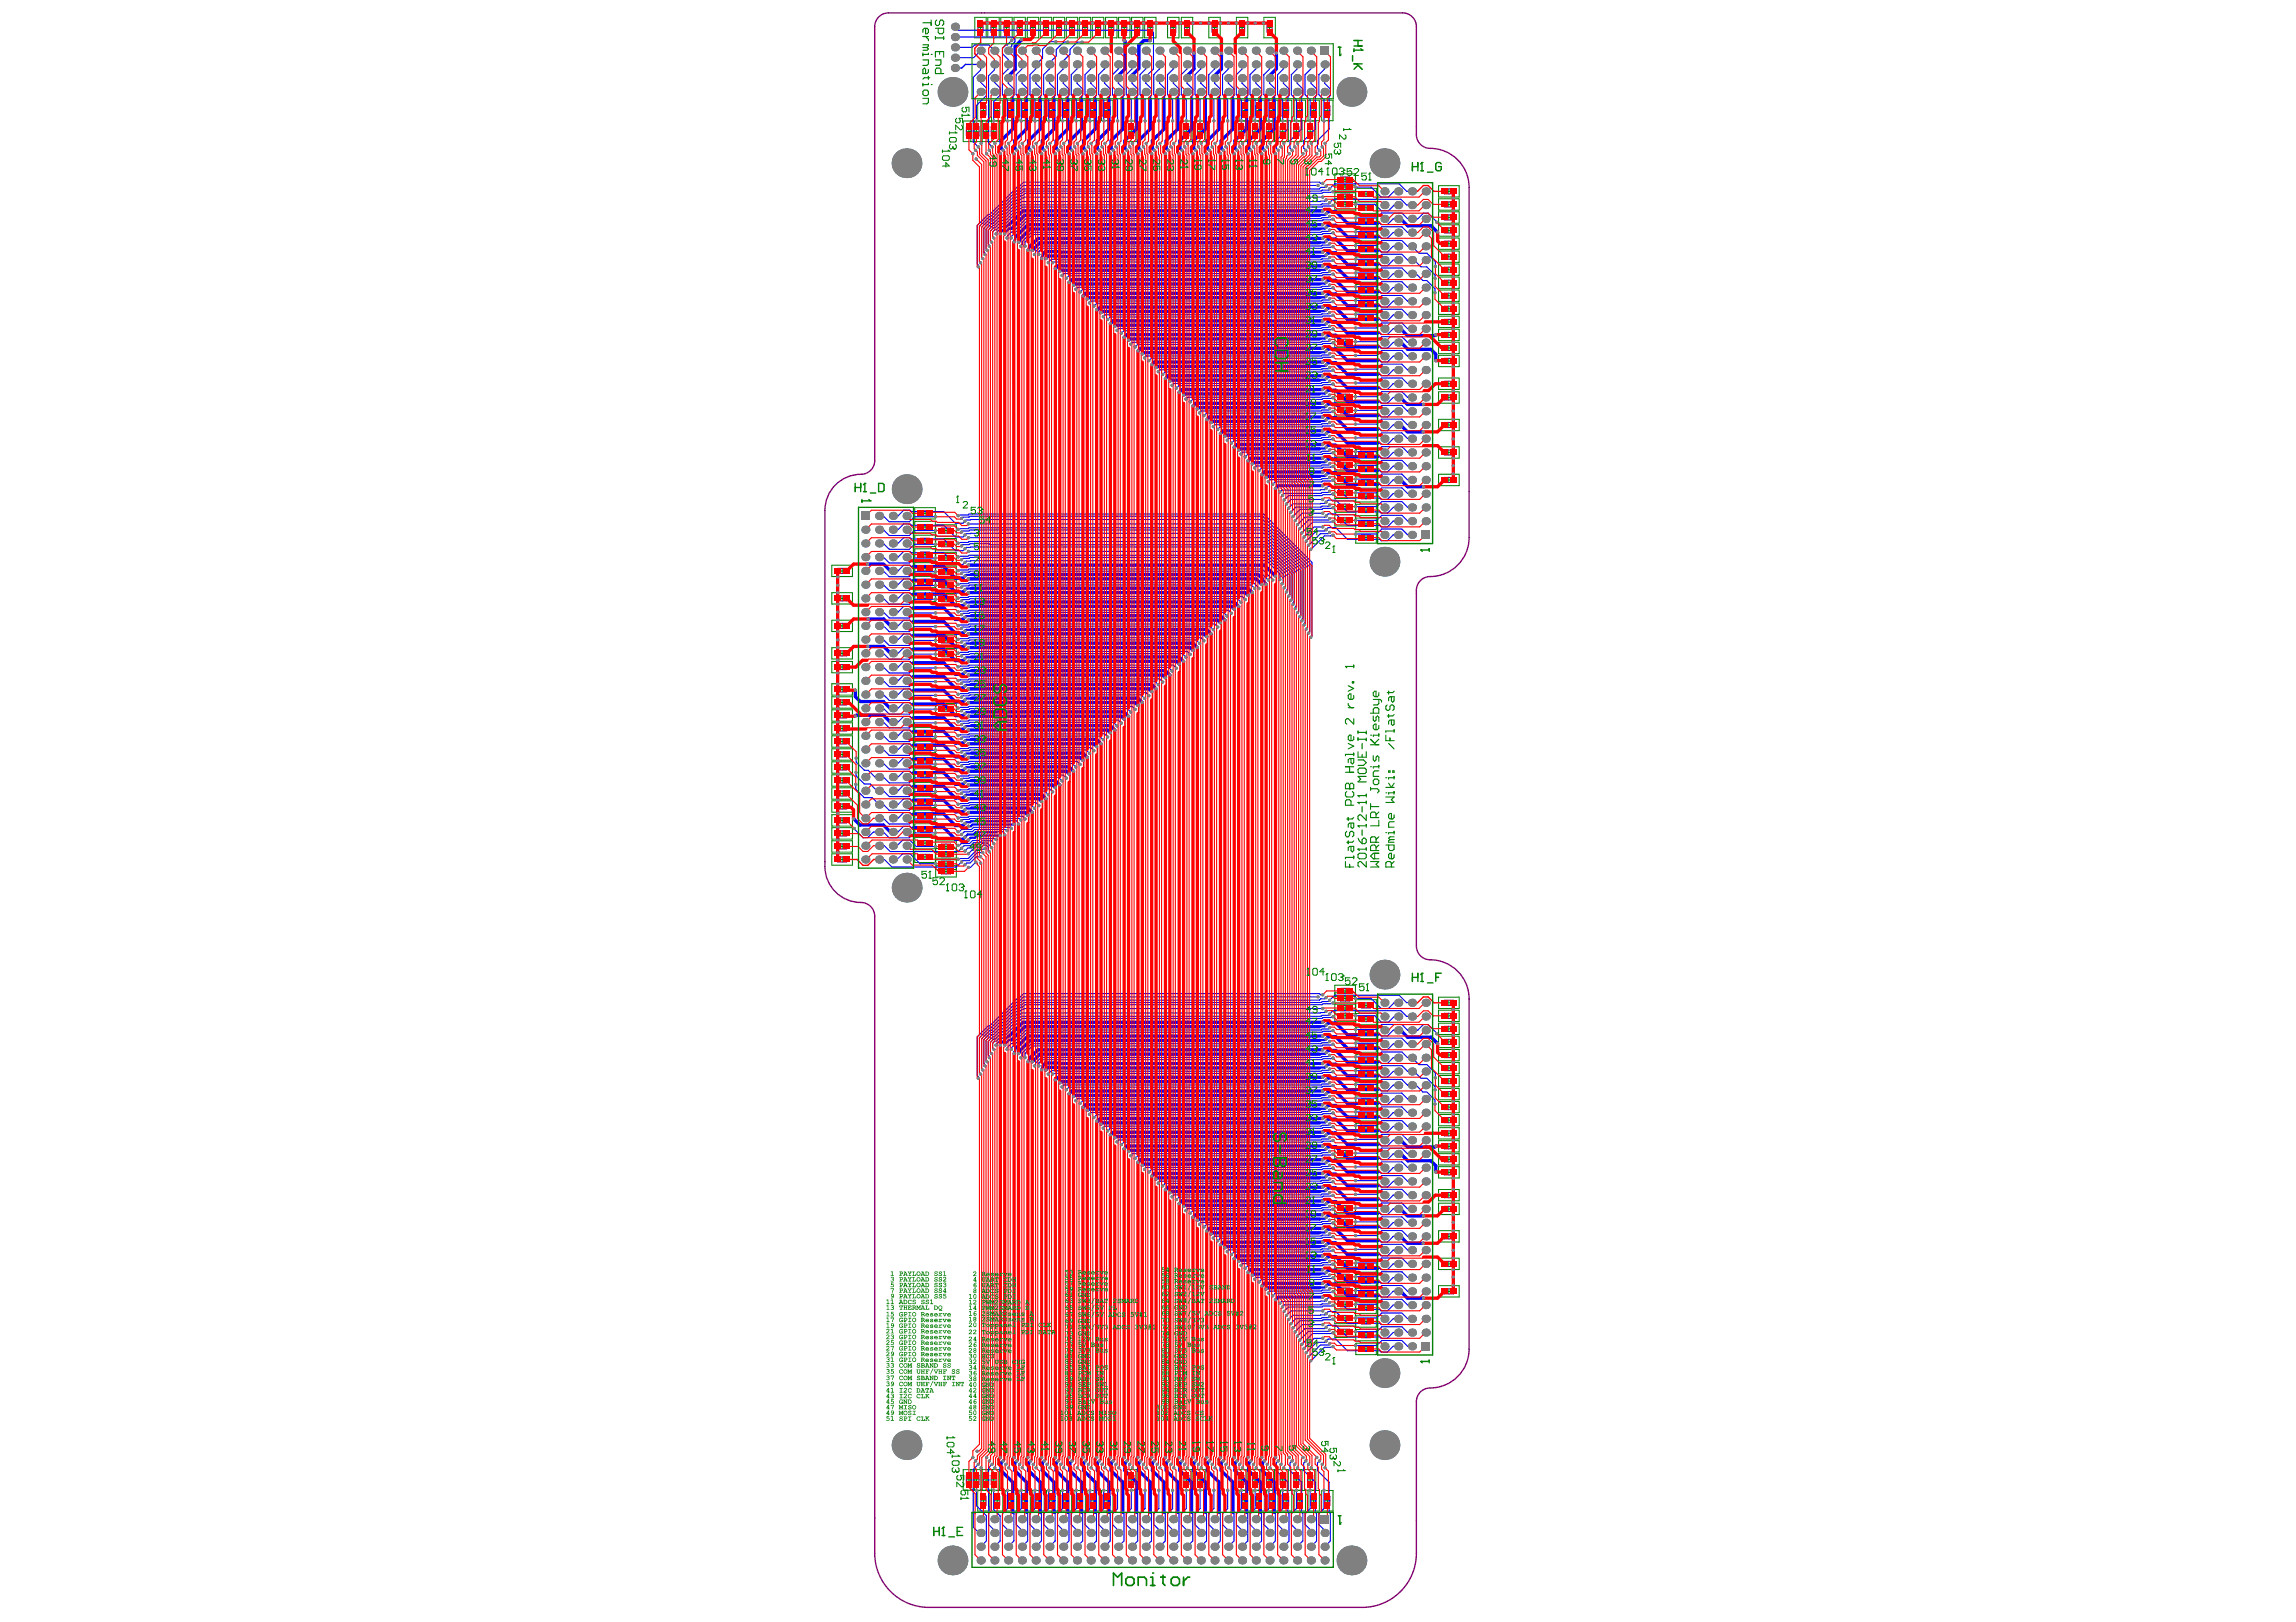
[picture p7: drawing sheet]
<svg xmlns="http://www.w3.org/2000/svg" width="297mm" height="210mm" viewBox="0 0 297 210" stroke-linecap="round" stroke-linejoin="round" font-family="sans-serif">
<g fill="none" stroke="#008000" stroke-width=".13">
<path d="M124.6 15.7h4.7v2.6h-4.7zM125 17h.7M125.4 16.7v.6M125.6 15.7v2.6M126 17h.7M126.1 15.7v2.6M126.1 2.2h1.5v2.7h-1.5zM126.3 16.7v.6M126.5 13h1.5v2.6h-1.5zM126.5 3.6h.7M126.8 15.7v2.6M126.8 3.2v.7"/>
<path d="M126.9 14.3h.7M127.1 15.7v2.6M127.2 14v.6M127.2 17h.7M127.6 16.7v.6M127.8 2.2h1.5v2.7h-1.5zM127.8 15.7v2.6M128.2 3.6h.7M128.2 17h.7M128.3 13h1.4v2.6h-1.4zM128.3 15.7v2.6M128.5 3.2v.7"/>
<path d="M128.6 16.7v.6M128.7 14.3h.6M129 14v.6M129.5 2.2h1.5v2.7h-1.5zM129.9 3.6h.7M130.1 13h1.4v2.6h-1.4zM130.2 3.2v.7M130.5 14.3h.6M130.8 14v.6M131.2 2.2h1.4v2.7h-1.4zM131.6 3.6h.6M131.8 13h1.5v2.6h-1.5z"/>
<path d="M131.9 3.2v.7M132.2 14.3h.7M132.6 14v.6M132.9 2.2h1.5v2.7h-1.5zM133.3 3.6h.7M133.6 13h1.5v2.6h-1.5zM133.6 3.2v.7M134 14.3h.7M134.3 14v.6M134.6 2.2h1.5v2.7h-1.5zM135 3.6h.7M135.3 3.2v.7"/>
<path d="M135.4 13h1.5v2.6h-1.5zM135.8 14.3h.7M136.1 14v.6M136.3 2.2h1.4v2.7h-1.4zM136.7 3.6h.6M137 3.2v.7M137.2 13h1.4v2.6h-1.4zM137.6 14.3h.6M137.9 14v.6M138 2.2h1.4v2.7h-1.4zM138.4 3.6h.6M138.7 3.2v.7"/>
<path d="M139 13h1.4v2.6h-1.4zM139.4 14.3h.6M139.6 2.2h1.5v2.7h-1.5zM139.7 14v.6M140 3.6h.7M140.4 3.2v.7M140.7 13h1.5v2.6h-1.5zM141.1 14.3h.7M141.3 2.2h1.5v2.7h-1.5zM141.5 14v.6M141.7 3.6h.7M142.1 3.2v.7"/>
<path d="M142.5 13h1.5v2.6h-1.5zM142.9 14.3h.7M143 2.2h1.5v2.7h-1.5zM143.2 14v.6M143.4 3.6h.7M143.8 3.2v.7M144.7 2.2h1.5v2.7h-1.5zM145.1 3.6h.7M145.4 3.2v.7M145.6 15.7h1.5v2.6h-1.5zM146 17h.7M146.4 16.7v.6"/>
<path d="M146.4 2.2h1.5v2.7h-1.5zM146.8 3.6h.7M147.1 3.2v.7M148.1 2.2h1.5v2.7h-1.5zM148.5 3.6h.7M148.8 3.2v.7M151.1 2.2h1.4v2.7h-1.4zM151.5 3.6h.6M151.8 3.2v.7M152.7 15.7h1.5v2.6h-1.5zM152.8 2.2h1.5v2.7h-1.5zM153.1 17h.7"/>
<path d="M153.2 3.6h.7M153.5 16.7v.6M153.6 3.2v.7M154.5 15.7h1.5v2.6h-1.5zM154.9 17h.7M155.3 16.7v.6M156.4 2.2h1.5v2.7h-1.5zM156.8 3.6h.7M157.1 3.2v.7M159.9 15.7h1.4v2.6h-1.4zM160 2.2h1.4v2.7h-1.4zM160.3 17h.6"/>
<path d="M160.3 13h1.5v2.6h-1.5zM160.4 3.6h.6M160.6 16.7v.6M160.7 3.2v.7M160.7 14.3h.7M161 14v.6M161.6 15.7h1.5v2.6h-1.5zM162 17h.7M162.1 13h1.5v2.6h-1.5zM162.4 16.7v.6M162.5 14.3h.7M162.8 14v.6"/>
<path d="M163.4 15.7h1.5v2.6h-1.5zM163.5 2.2h1.5v2.7h-1.5zM163.8 17h.7M163.9 13h1.4v2.6h-1.4zM163.9 3.6h.7M164.2 16.7v.6M164.2 3.2v.7M164.3 14.3h.6M164.6 14v.6M165.2 15.7h1.5v2.6h-1.5zM165.6 17h.7M165.7 13h1.4v2.6h-1.4z"/>
<path d="M165.9 16.7v.6M166.1 14.3h.6M166.4 14v.6M167 15.7h1.5v2.6h-1.5zM167.4 17h.7M167.4 13h1.5v2.6h-1.5zM167.7 16.7v.6M167.8 14.3h.7M168.2 14v.6M168.8 15.7h1.4v2.6h-1.4zM169.2 17h.6M169.2 13h1.5v2.6h-1.5z"/>
<path d="M169.5 16.7v.6M169.6 14.3h.7M169.9 14v.6M171 13h1.5v2.6h-1.5zM171.4 14.3h.7M171.7 14v.6M172.7 22.5h2.7v4.7h-2.7zM172.7 25.7h2.7M172.7 26.2h2.7M172.7 24.9h2.7M172.7 24.7h2.7M172.7 24h2.7"/>
<path d="M172.7 23.5h2.7M173.7 26.4h.7M173.7 25.5h.7M173.7 24.2h.7M173.7 23.2h.7M174 22.9v.7M174 23.9v.6M174 25.1v.7M174 26.1v.7M175.4 24.4h2.7v1.4h-2.7zM175.4 26.1h2.7v1.5h-2.7zM175.4 27.9h2.7v1.5h-2.7z"/>
<path d="M175.4 29.7h2.7v1.5h-2.7zM175.4 31.5h2.7v1.5h-2.7zM175.4 33.3h2.7v1.4h-2.7zM175.4 35h2.7v1.5h-2.7zM175.4 36.8h2.7v1.5h-2.7zM175.4 38.6h2.7v1.5h-2.7zM176.4 39.3h.7M176.4 37.6h.7M176.4 35.8h.7M176.4 34h.7M176.4 32.2h.7M176.4 30.4h.7"/>
<path d="M176.4 28.7h.7M176.4 26.9h.7M176.4 25.1h.7M176.7 24.8v.6M176.7 26.6v.6M176.7 28.3v.7M176.7 30.1v.7M176.7 31.9v.6M176.7 33.7v.6M176.7 35.4v.7M176.7 37.2v.7M176.7 39v.7"/>
<path d="M186.1 24h2.7v1.5h-2.7zM186.1 25.7h2.7v1.5h-2.7zM186.1 27.4h2.7v1.5h-2.7zM186.1 29.1h2.7v1.5h-2.7zM186.1 30.8h2.7v1.5h-2.7zM186.1 32.5h2.7v1.5h-2.7zM186.1 34.2h2.7v1.4h-2.7zM186.1 35.9h2.7v1.4h-2.7zM186.1 37.5h2.7v1.5h-2.7zM186.1 39.2h2.7v1.5h-2.7zM187.1 40h.7M187.1 38.3h.7"/>
<path d="M187.1 36.6h.7M187.1 34.9h.7M187.1 31.5h.7M187.1 29.8h.7M187.1 28.1h.7M187.1 26.5h.7M187.1 24.8h.7M187.1 33.2h.7M187.4 24.4v.7M187.4 26.1v.7M187.4 27.8v.7M187.4 29.5v.7"/>
<path d="M187.4 31.2v.7M187.4 32.9v.7M187.4 34.6v.6M187.4 36.3v.6M187.4 37.9v.7M187.4 39.6v.7M172.7 43.5h2.7v1.5h-2.7zM172.7 50.6h2.7v1.5h-2.7zM172.7 52.4h2.7v1.4h-2.7zM172.7 59.5h2.7v1.5h-2.7zM172.7 57.7h2.7v1.5h-2.7zM173.7 51.3h.7"/>
<path d="M173.7 44.2h.7M173.7 53.1h.7M173.7 58.4h.7M174 43.9v.7M174 51v.7M174 52.8v.6M174 59.9v.7M174 58.1v.7M175.4 40.4h2.7v1.4h-2.7zM175.4 58.2h2.7v1.4h-2.7zM175.4 59.9h2.7v1.5h-2.7zM176.4 58.9h.7"/>
<path d="M176.4 41.1h.7M176.7 40.8v.6M176.7 58.6v.6M186.1 40.9h2.7v1.5h-2.7zM186.1 42.6h2.7v1.5h-2.7zM186.1 44.3h2.7v1.5h-2.7zM186.1 46h2.7v1.4h-2.7zM186.1 48.9h2.7v1.5h-2.7zM186.1 50.7h2.7v1.5h-2.7zM186.1 54.3h2.7v1.4h-2.7zM186.1 57.8h2.7v1.5h-2.7zM187.1 58.6h.7"/>
<path d="M187.1 55h.7M187.1 51.4h.7M187.1 49.7h.7M187.1 46.7h.7M187.1 45h.7M187.1 43.3h.7M187.1 41.7h.7M187.4 41.3v.7M187.4 43v.7M187.4 44.7v.7M187.4 46.4v.6M187.4 49.3v.7"/>
<path d="M187.4 51.1v.7M187.4 54.7v.6M187.4 58.2v.7M107.6 73.1h2.7v1.5h-2.7zM107.6 76.7h2.7v1.5h-2.7zM108.6 77.4h.7M108.6 73.9h.7M108.9 73.5v.7M108.9 77.1v.7M118.3 65.7h2.7v1.5h-2.7zM118.3 67.5h2.7v1.4h-2.7zM118.3 69.3h2.7v1.4h-2.7z"/>
<path d="M118.3 71h2.7v1.5h-2.7zM118.3 72.8h2.7v1.5h-2.7zM118.3 74.6h2.7v1.5h-2.7zM118.3 76.4h2.7v1.4h-2.7zM119.3 77.1h.7M119.3 75.3h.7M119.3 73.5h.7M119.3 71.8h.7M119.3 70h.7M119.3 68.2h.7M119.3 66.4h.7M119.7 66.1v.7"/>
<path d="M119.7 67.9v.6M119.7 69.7v.6M119.7 71.4v.7M119.7 73.2v.7M119.7 75v.7M119.7 76.8v.6M121 76.8h2.7v1.5h-2.7zM121.1 67.9h2.6v1.5h-2.6zM121.1 69.7h2.6v1.5h-2.6zM121.1 71.5h2.6v1.4h-2.6zM121.1 73.3h2.6v1.4h-2.6zM121.1 75h2.6v1.5h-2.6z"/>
<path d="M122 77.5h.7M122.1 75.8h.6M122.1 74h.6M122.1 72.2h.6M122.1 70.4h.6M122.1 68.7h.6M122.4 77.2v.7M122.4 68.3v.7M122.4 70.1v.7M122.4 71.9v.6M122.4 73.7v.6M122.4 75.4v.7"/>
<path d="M172.7 61.3h2.7v1.4h-2.7zM172.7 63h2.7v1.5h-2.7zM172.7 64.8h2.7v1.5h-2.7zM172.7 66.6h2.7v1.5h-2.7zM173.7 65.6h.7M173.7 63.8h.7M173.7 62h.7M173.7 67.3h.7M173.7 60.2h.7M174 61.7v.6M174 63.4v.7M174 65.2v.7"/>
<path d="M174 67v.7M175.4 61.7h2.7v1.5h-2.7zM175.4 63.5h2.7v1.5h-2.7zM175.4 65.3h2.7v1.4h-2.7zM175.4 67h2.7v1.5h-2.7zM175.4 68.8h2.7v1.5h-2.7zM176.4 69.6h.7M176.4 67.8h.7M176.4 66h.7M176.4 64.2h.7M176.4 62.4h.7M176.4 60.7h.7"/>
<path d="M176.7 60.3v.7M176.7 62.1v.7M176.7 63.9v.7M176.7 65.7v.6M176.7 67.4v.7M176.7 69.2v.7M186.1 61.4h2.7v1.4h-2.7zM187.1 62.1h.7M187.4 61.8v.6M107.6 80.3h2.7v1.4h-2.7zM107.6 83.8h2.7v1.5h-2.7zM107.6 85.6h2.7v1.5h-2.7z"/>
<path d="M107.6 88.5h2.7v1.5h-2.7zM107.6 90.2h2.7v1.4h-2.7zM107.6 91.8h2.7v1.5h-2.7zM107.6 93.5h2.7v1.5h-2.7zM107.6 95.2h2.7v1.5h-2.7zM107.6 96.9h2.7v1.5h-2.7zM107.6 98.6h2.7v1.5h-2.7zM108.6 99.3h.7M108.6 97.6h.7M108.6 96h.7M108.6 94.3h.7M108.6 92.6h.7"/>
<path d="M108.6 90.9h.7M108.6 89.2h.7M108.6 86.3h.7M108.6 84.6h.7M108.6 81h.7M108.9 80.7v.6M108.9 84.2v.7M108.9 86v.7M108.9 88.9v.7M108.9 90.6v.6M108.9 92.3v.6M108.9 93.9v.7"/>
<path d="M108.9 95.6v.7M108.9 97.3v.7M108.9 99v.6M118.3 94.1h2.7v1.5h-2.7zM118.3 95.9h2.7v1.5h-2.7zM118.3 97.7h2.7v1.5h-2.7zM118.3 99.5h2.7v1.5h-2.7zM119.3 98.4h.7M119.3 96.7h.7M119.3 94.9h.7M119.7 94.6v.6M119.7 96.3v.7"/>
<path d="M119.7 98.1v.7M119.7 99.9v.6M121.1 82.1h2.6v1.5h-2.6zM121.1 83.9h2.6v1.5h-2.6zM121.1 91h2.6v1.5h-2.6zM122.1 91.8h.6M122.1 84.7h.6M122.1 82.9h.6M122.4 82.5v.7M122.4 84.3v.7M122.4 91.4v.7M107.6 100.3h2.7v1.4h-2.7z"/>
<path d="M107.6 101.9h2.7v1.5h-2.7zM107.6 103.6h2.7v1.5h-2.7zM107.6 105.4h2.7v1.5h-2.7zM107.6 107.1h2.7v1.5h-2.7zM107.6 108.8h2.7v1.5h-2.7zM107.6 110.5h2.7v1.5h-2.7zM108.6 111.2h.7M108.6 109.5h.7M108.6 107.9h.7M108.6 106.2h.7M108.6 102.7h.7M108.6 101h.7"/>
<path d="M108.6 104.4h.7M108.9 100.7v.6M108.9 102.4v.6M108.9 104v.7M108.9 105.8v.7M108.9 107.5v.7M108.9 109.2v.7M108.9 110.9v.7M118.3 101.3h2.7v1.4h-2.7zM118.3 103h2.7v1.5h-2.7zM118.3 104.8h2.7v1.5h-2.7zM118.3 106.6h2.7v1.5h-2.7z"/>
<path d="M118.3 108.4h2.7v1.4h-2.7zM118.3 110.2h2.7v1.4h-2.7zM119.3 110.9h.7M119.3 109.1h.7M119.3 107.3h.7M119.3 105.6h.7M119.3 103.8h.7M119.3 102h.7M119.3 100.2h.7M119.7 101.7v.6M119.7 103.4v.7M119.7 105.2v.7"/>
<path d="M119.7 107v.7M119.7 108.8v.6M119.7 110.6v.6M121.1 108.8h2.6v4.7h-2.6zM121.1 112h2.6M121.1 112.5h2.6M121.1 111h2.6M121.1 111.3h2.6M121.1 110.3h2.6M121.1 109.8h2.6M122.1 109.6h.6M122.1 112.8h.6"/>
<path d="M122.1 111.8h.6M122.1 110.5h.6M122.4 109.2v.7M122.4 110.2v.7M122.4 111.4v.7M122.4 112.4v.7M172.7 127.5h2.7v4.7h-2.7zM172.7 130.7h2.7M172.7 131.2h2.7M172.7 129.7h2.7M172.7 129h2.7M172.7 128.5h2.7"/>
<path d="M172.7 129.9h2.7M173.7 131.4h.7M173.7 130.5h.7M173.7 129.2h.7M173.7 128.2h.7M174 127.9v.7M174 128.9v.6M174 130.1v.7M174 131.1v.7M175.4 129.4h2.7v1.4h-2.7zM175.4 131.2h2.7v1.4h-2.7zM175.4 132.9h2.7v1.5h-2.7z"/>
<path d="M175.4 134.7h2.7v1.5h-2.7zM175.4 136.5h2.7v1.5h-2.7zM175.4 138.3h2.7v1.4h-2.7zM176.4 139h.7M176.4 137.2h.7M176.4 135.4h.7M176.4 133.7h.7M176.4 131.9h.7M176.4 130.1h.7M176.7 129.8v.6M176.7 131.6v.6M176.7 133.3v.7"/>
<path d="M176.7 135.1v.7M176.7 136.9v.7M176.7 138.7v.6M186.1 129h2.7v1.5h-2.7zM186.1 130.7h2.7v1.5h-2.7zM186.1 132.4h2.7v1.5h-2.7zM186.1 134.1h2.7v1.5h-2.7zM186.1 135.8h2.7v1.5h-2.7zM186.1 137.5h2.7v1.5h-2.7zM186.1 139.2h2.7v1.4h-2.7zM187.1 138.2h.7M187.1 136.5h.7"/>
<path d="M187.1 134.8h.7M187.1 133.1h.7M187.1 131.5h.7M187.1 129.8h.7M187.1 139.9h.7M187.4 129.4v.7M187.4 131.1v.7M187.4 132.8v.7M187.4 134.5v.7M187.4 136.2v.7M187.4 137.9v.7M187.4 139.6v.6"/>
<path d="M172.7 148.5h2.7v1.5h-2.7zM172.7 155.6h2.7v1.5h-2.7zM172.7 157.4h2.7v1.5h-2.7zM173.7 158.1h.7M173.7 156.3h.7M173.7 149.2h.7M174 148.9v.7M174 156v.7M174 157.8v.6M175.4 140h2.7v1.5h-2.7zM175.4 141.8h2.7v1.5h-2.7zM175.4 143.6h2.7v1.5h-2.7z"/>
<path d="M175.4 145.4h2.7v1.4h-2.7zM176.4 146.1h.7M176.4 144.3h.7M176.4 142.6h.7M176.4 140.8h.7M176.7 140.4v.7M176.7 142.2v.7M176.7 144v.7M176.7 145.8v.6M186.1 140.9h2.7v1.4h-2.7zM186.1 142.5h2.7v1.5h-2.7zM186.1 144.2h2.7v1.5h-2.7z"/>
<path d="M186.1 145.9h2.7v1.5h-2.7zM186.1 147.6h2.7v1.5h-2.7zM186.1 149.3h2.7v1.5h-2.7zM186.1 151h2.7v1.4h-2.7zM186.1 153.9h2.7v1.5h-2.7zM186.1 155.7h2.7v1.5h-2.7zM186.1 159.3h2.7v1.4h-2.7zM187.1 143.3h.7M187.1 156.4h.7M187.1 154.7h.7M187.1 151.7h.7M187.1 150h.7"/>
<path d="M187.1 148.3h.7M187.1 146.7h.7M187.1 145h.7M187.1 141.6h.7M187.4 141.3v.6M187.4 142.9v.7M187.4 144.6v.7M187.4 146.3v.7M187.4 148v.7M187.4 149.7v.7M187.4 151.4v.6M187.4 154.3v.7"/>
<path d="M187.4 156.1v.7M187.4 159.7v.6M172.7 164.5h2.7v1.5h-2.7zM172.7 166.3h2.7v1.4h-2.7zM172.7 168.1h2.7v1.4h-2.7zM172.7 169.8h2.7v1.5h-2.7zM172.7 171.6h2.7v1.5h-2.7zM172.7 162.7h2.7v1.5h-2.7zM173.7 172.3h.7M173.7 170.6h.7M173.7 168.8h.7M173.7 167h.7"/>
<path d="M173.7 165.2h.7M173.7 163.5h.7M174 164.9v.7M174 166.7v.6M174 168.5v.6M174 170.2v.7M174 172v.7M174 163.1v.7M175.4 163.2h2.7v1.4h-2.7zM175.4 164.9h2.7v1.5h-2.7zM175.4 166.7h2.7v1.5h-2.7zM175.4 168.5h2.7v1.5h-2.7z"/>
<path d="M175.4 170.3h2.7v1.4h-2.7zM175.4 172.1h2.7v1.4h-2.7zM175.4 173.8h2.7v1.5h-2.7zM176.4 174.6h.7M176.4 172.8h.7M176.4 171h.7M176.4 169.2h.7M176.4 167.5h.7M176.4 165.7h.7M176.4 163.9h.7M176.7 163.6v.6M176.7 165.3v.7"/>
<path d="M176.7 167.1v.7M176.7 168.9v.7M176.7 170.7v.6M176.7 172.5v.6M176.7 174.2v.7M186.1 162.8h2.7v1.5h-2.7zM186.1 166.4h2.7v1.5h-2.7zM187.1 167.1h.7M187.1 163.6h.7M187.1 160h.7M187.4 163.2v.7M187.4 166.8v.6"/>
<path d="M124.6 190.2h4.7v2.6h-4.7zM125 191.5h.7M125.4 191.2v.6M125.6 190.2v2.6M126 191.5h.7M126.1 190.2v2.6M126.3 191.2v.6M126.5 192.9h1.5v2.6h-1.5zM126.8 190.2v2.6M126.9 194.2h.7M127.1 190.2v2.6M127.2 193.9v.6"/>
<path d="M127.2 191.5h.7M127.6 191.2v.6M127.8 190.2v2.6M128.2 191.5h.7M128.3 192.9h1.4v2.6h-1.4zM128.3 190.2v2.6M128.6 191.2v.6M128.7 194.2h.6M129 193.9v.6M130.1 192.9h1.4v2.6h-1.4zM130.5 194.2h.6M130.8 193.9v.6"/>
<path d="M131.8 192.9h1.5v2.6h-1.5zM132.2 194.2h.7M132.6 193.9v.6M133.6 192.9h1.5v2.6h-1.5zM134 194.2h.7M134.3 193.9v.6M135.4 192.9h1.5v2.6h-1.5zM135.8 194.2h.7M136.1 193.9v.6M137.2 192.9h1.4v2.6h-1.4zM137.6 194.2h.6M137.9 193.9v.6"/>
<path d="M139 192.9h1.4v2.6h-1.4zM139.4 194.2h.6M139.7 193.9v.6M140.7 192.9h1.5v2.6h-1.5zM141.1 194.2h.7M141.5 193.9v.6M142.5 192.9h1.5v2.6h-1.5zM142.9 194.2h.7M143.2 193.9v.6M145.6 190.2h1.5v2.6h-1.5zM146 191.5h.7M146.4 191.2v.6"/>
<path d="M152.7 190.2h1.5v2.6h-1.5zM153.1 191.5h.7M153.5 191.2v.6M154.5 190.2h1.5v2.6h-1.5zM154.9 191.5h.7M155.3 191.2v.6M159.9 190.2h1.4v2.6h-1.4zM160.3 191.5h.6M160.3 192.9h1.5v2.6h-1.5zM160.6 191.2v.7M160.7 194.2h.7M161 193.9v.6"/>
<path d="M161.6 190.2h1.5v2.6h-1.5zM162 191.5h.7M162.1 192.9h1.5v2.6h-1.5zM162.4 191.2v.6M162.5 194.2h.7M162.8 193.9v.6M163.4 190.2h1.5v2.6h-1.5zM163.8 191.5h.7M163.9 192.9h1.4v2.6h-1.4zM164.2 191.2v.6M164.3 194.2h.6M164.6 193.9v.6"/>
<path d="M165.2 190.2h1.5v2.6h-1.5zM165.6 191.5h.7M165.7 192.9h1.4v2.6h-1.4zM165.9 191.2v.6M166.1 194.2h.6M166.4 193.9v.6M167 190.2h1.5v2.6h-1.5zM167.4 191.5h.7M167.4 192.9h1.5v2.6h-1.5zM167.7 191.2v.6M167.8 194.2h.7M168.2 193.9v.6"/>
<path d="M168.8 190.2h1.4v2.6h-1.4zM169.2 191.5h.6M169.2 192.9h1.5v2.6h-1.5zM169.5 191.2v.6M169.6 194.2h.7M169.9 193.9v.6M171 192.9h1.5v2.6h-1.5zM171.4 194.2h.7M171.7 193.9v.6"/>
</g>
<g fill="none" stroke="#800080" stroke-width=".13">
<path d="M125 16.4h.7v1.2h-.7zM126 16.4h.7v1.2h-.7zM126.5 3h.7v1.2h-.7zM126.9 13.7h.7v1.2h-.7zM127.2 16.4h.7v1.2h-.7zM128.2 3h.7v1.2h-.7zM128.2 16.4h.7v1.2h-.7zM128.7 13.7h.6v1.2h-.6zM129.9 3h.7v1.2h-.7zM130.5 13.7h.6v1.2h-.6zM131.6 3h.6v1.2h-.6zM132.2 13.7h.7v1.2h-.7z"/>
<path d="M133.3 3h.7v1.2h-.7zM134 13.7h.7v1.2h-.7zM135 3h.7v1.2h-.7zM135.8 13.7h.7v1.2h-.7zM136.7 3h.6v1.2h-.6zM137.6 13.7h.6v1.2h-.6zM138.4 3h.6v1.2h-.6zM139.4 13.7h.6v1.2h-.6zM140 3h.7v1.2h-.7zM141.1 13.7h.7v1.2h-.7zM141.7 3h.7v1.2h-.7zM142.9 13.7h.7v1.2h-.7z"/>
<path d="M143.4 3h.7v1.2h-.7zM145.1 3h.7v1.2h-.7zM146 16.4h.7v1.2h-.7zM146.8 3h.7v1.2h-.7zM148.5 3h.7v1.2h-.7zM151.5 3h.6v1.2h-.6zM153.1 16.4h.7v1.2h-.7zM153.2 3h.7v1.2h-.7zM154.9 16.4h.7v1.2h-.7zM156.8 3h.7v1.2h-.7zM160.3 16.4h.6v1.2h-.6zM160.4 3h.6v1.2h-.6z"/>
<path d="M160.7 13.7h.7v1.2h-.7zM162 16.4h.7v1.2h-.7zM162.5 13.7h.7v1.2h-.7zM163.8 16.4h.7v1.2h-.7zM163.9 3h.7v1.2h-.7zM164.3 13.7h.6v1.2h-.6zM165.6 16.4h.7v1.2h-.7zM166.1 13.7h.6v1.2h-.6zM167.4 16.4h.7v1.2h-.7zM167.8 13.7h.7v1.2h-.7zM169.2 16.4h.6v1.2h-.6zM169.6 13.7h.7v1.2h-.7z"/>
<path d="M171.4 13.7h.7v1.2h-.7zM173.4 22.9h1.2v.7h-1.2zM173.4 23.9h1.2v.6h-1.2zM173.4 25.1h1.2v.7h-1.2zM173.4 26.1h1.2v.7h-1.2zM176.1 24.8h1.2v.6h-1.2zM176.1 26.6h1.2v.6h-1.2zM176.1 28.3h1.2v.7h-1.2zM176.1 30.1h1.2v.7h-1.2zM176.1 31.9h1.2v.6h-1.2zM176.1 33.7h1.2v.6h-1.2zM176.1 35.4h1.2v.7h-1.2z"/>
<path d="M176.1 37.2h1.2v.7h-1.2zM176.1 39h1.2v.7h-1.2zM186.8 24.4h1.2v.7h-1.2zM186.8 26.1h1.2v.7h-1.2zM186.8 27.8h1.2v.7h-1.2zM186.8 29.5h1.2v.7h-1.2zM186.8 31.2h1.2v.7h-1.2zM186.8 32.9h1.2v.7h-1.2zM186.8 34.6h1.2v.6h-1.2zM186.8 36.3h1.2v.6h-1.2zM186.8 37.9h1.2v.7h-1.2zM186.8 39.6h1.2v.7h-1.2z"/>
<path d="M173.4 43.9h1.2v.7h-1.2zM173.4 51h1.2v.7h-1.2zM173.4 52.8h1.2v.6h-1.2zM173.4 59.9h1.2v.7h-1.2zM173.4 58.1h1.2v.7h-1.2zM176.1 40.8h1.2v.6h-1.2zM176.1 58.6h1.2v.6h-1.2zM186.8 41.3h1.2v.7h-1.2zM186.8 43h1.2v.7h-1.2zM186.8 44.7h1.2v.7h-1.2zM186.8 46.4h1.2v.6h-1.2zM186.8 49.3h1.2v.7h-1.2z"/>
<path d="M186.8 51.1h1.2v.7h-1.2zM186.8 54.7h1.2v.6h-1.2zM186.8 58.2h1.2v.7h-1.2zM108.4 73.5h1.1v.7h-1.1zM108.4 77.1h1.1v.7h-1.1zM119.1 66.1h1.2v.7h-1.2zM119.1 67.9h1.2v.6h-1.2zM119.1 69.7h1.2v.6h-1.2zM119.1 71.4h1.2v.7h-1.2zM119.1 73.2h1.2v.7h-1.2zM119.1 75h1.2v.7h-1.2zM119.1 76.8h1.2v.6h-1.2z"/>
<path d="M121.8 77.2h1.2v.7h-1.2zM121.8 68.3h1.2v.7h-1.2zM121.8 70.1h1.2v.7h-1.2zM121.8 71.9h1.2v.6h-1.2zM121.8 73.7h1.2v.6h-1.2zM121.8 75.4h1.2v.7h-1.2zM173.4 61.7h1.2v.6h-1.2zM173.4 63.4h1.2v.7h-1.2zM173.4 65.2h1.2v.7h-1.2zM173.4 67h1.2v.7h-1.2zM176.1 60.3h1.2v.7h-1.2zM176.1 62.1h1.2v.7h-1.2z"/>
<path d="M176.1 63.9h1.2v.7h-1.2zM176.1 65.7h1.2v.6h-1.2zM176.1 67.4h1.2v.7h-1.2zM176.1 69.2h1.2v.7h-1.2zM186.8 61.8h1.2v.6h-1.2zM108.4 80.7h1.1v.6h-1.1zM108.4 84.2h1.1v.7h-1.1zM108.4 86h1.1v.7h-1.1zM108.4 88.9h1.1v.7h-1.1zM108.4 90.6h1.1v.6h-1.1zM108.4 92.3h1.1v.6h-1.1zM108.4 93.9h1.1v.7h-1.1z"/>
<path d="M108.4 95.6h1.1v.7h-1.1zM108.4 97.3h1.1v.7h-1.1zM108.4 99h1.1v.6h-1.1zM119.1 94.6h1.2v.6h-1.2zM119.1 96.3h1.2v.7h-1.2zM119.1 98.1h1.2v.7h-1.2zM119.1 99.9h1.2v.6h-1.2zM121.8 82.5h1.2v.7h-1.2zM121.8 84.3h1.2v.7h-1.2zM121.8 91.4h1.2v.7h-1.2zM108.4 100.7h1.1v.6h-1.1zM108.4 102.4h1.1v.6h-1.1z"/>
<path d="M108.4 104h1.1v.7h-1.1zM108.4 105.8h1.1v.7h-1.1zM108.4 107.5h1.1v.7h-1.1zM108.4 109.2h1.1v.7h-1.1zM108.4 110.9h1.1v.7h-1.1zM119.1 101.7h1.2v.6h-1.2zM119.1 103.4h1.2v.7h-1.2zM119.1 105.2h1.2v.7h-1.2zM119.1 107h1.2v.7h-1.2zM119.1 108.8h1.2v.6h-1.2zM119.1 110.6h1.2v.6h-1.2zM121.8 109.2h1.2v.7h-1.2z"/>
<path d="M121.8 110.2h1.2v.7h-1.2zM121.8 111.4h1.2v.7h-1.2zM121.8 112.4h1.2v.7h-1.2zM173.4 127.9h1.2v.7h-1.2zM173.4 128.9h1.2v.6h-1.2zM173.4 130.1h1.2v.7h-1.2zM173.4 131.1h1.2v.7h-1.2zM176.1 129.8h1.2v.6h-1.2zM176.1 131.6h1.2v.6h-1.2zM176.1 133.3h1.2v.7h-1.2zM176.1 135.1h1.2v.7h-1.2zM176.1 136.9h1.2v.7h-1.2z"/>
<path d="M176.1 138.7h1.2v.6h-1.2zM186.8 129.4h1.2v.7h-1.2zM186.8 131.1h1.2v.7h-1.2zM186.8 132.8h1.2v.7h-1.2zM186.8 134.5h1.2v.7h-1.2zM186.8 136.2h1.2v.7h-1.2zM186.8 137.9h1.2v.7h-1.2zM186.8 139.6h1.2v.6h-1.2zM173.4 148.9h1.2v.7h-1.2zM173.4 156h1.2v.7h-1.2zM173.4 157.8h1.2v.6h-1.2zM176.1 140.4h1.2v.7h-1.2z"/>
<path d="M176.1 142.2h1.2v.7h-1.2zM176.1 144h1.2v.7h-1.2zM176.1 145.8h1.2v.6h-1.2zM186.8 141.3h1.2v.6h-1.2zM186.8 142.9h1.2v.7h-1.2zM186.8 144.6h1.2v.7h-1.2zM186.8 146.3h1.2v.7h-1.2zM186.8 148h1.2v.7h-1.2zM186.8 149.7h1.2v.7h-1.2zM186.8 151.4h1.2v.6h-1.2zM186.8 154.3h1.2v.7h-1.2zM186.8 156.1h1.2v.7h-1.2z"/>
<path d="M186.8 159.7h1.2v.6h-1.2zM173.4 164.9h1.2v.7h-1.2zM173.4 166.7h1.2v.6h-1.2zM173.4 168.5h1.2v.6h-1.2zM173.4 170.2h1.2v.7h-1.2zM173.4 172h1.2v.7h-1.2zM173.4 163.1h1.2v.7h-1.2zM176.1 163.6h1.2v.6h-1.2zM176.1 165.3h1.2v.7h-1.2zM176.1 167.1h1.2v.7h-1.2zM176.1 168.9h1.2v.7h-1.2zM176.1 170.7h1.2v.6h-1.2z"/>
<path d="M176.1 172.5h1.2v.6h-1.2zM176.1 174.2h1.2v.7h-1.2zM186.8 163.2h1.2v.7h-1.2zM186.8 166.8h1.2v.6h-1.2zM125 190.9h.7v1.2h-.7zM126 190.9h.7v1.2h-.7zM126.9 193.6h.7v1.2h-.7zM127.2 190.9h.7v1.2h-.7zM128.2 190.9h.7v1.2h-.7zM128.7 193.6h.6v1.2h-.6zM130.5 193.6h.6v1.2h-.6zM132.2 193.6h.7v1.2h-.7z"/>
<path d="M134 193.6h.7v1.2h-.7zM135.8 193.6h.7v1.2h-.7zM137.6 193.6h.6v1.2h-.6zM139.4 193.6h.6v1.2h-.6zM141.1 193.6h.7v1.2h-.7zM142.9 193.6h.7v1.2h-.7zM146 190.9h.7v1.2h-.7zM153.1 190.9h.7v1.2h-.7zM154.9 190.9h.7v1.2h-.7zM160.3 190.9h.6v1.2h-.6zM160.7 193.6h.7v1.2h-.7zM162 190.9h.7v1.2h-.7z"/>
<path d="M162.5 193.6h.7v1.2h-.7zM163.8 190.9h.7v1.2h-.7zM164.3 193.6h.6v1.2h-.6zM165.6 190.9h.7v1.2h-.7zM166.1 193.6h.6v1.2h-.6zM167.4 190.9h.7v1.2h-.7zM167.8 193.6h.7v1.2h-.7zM169.2 190.9h.6v1.2h-.6zM169.6 193.6h.7v1.2h-.7zM171.4 193.6h.7v1.2h-.7z"/>
</g>
<path d="M113.7 2.2l.8-.5h.4h66.6a1.78 1.78 0 0 1 1.7 1.7v14a1.78 1.78 0 0 0 1.8 1.8 5 5 0 0 1 5.1 5v45.4a5 5 0 0 1-5.1 5 1.78 1.78 0 0 0-1.8 1.8v46a1.78 1.78 0 0 0 1.8 1.8 5 5 0 0 1 5.1 5v45.4a5 5 0 0 1-5.1 5 1.78 1.78 0 0 0-1.8 1.8v19.6a7 7 0 0 1-7 7h-56a7 7 0 0 1-7-7v-82.4a1.78 1.78 0 0 0-1.8-1.8 4.7 4.7 0 0 1-4.7-4.7v-46.1a4.7 4.7 0 0 1 4.7-4.6 1.78 1.78 0 0 0 1.8-1.8v-56.2v-.4z" fill="none" stroke="#800080" stroke-width=".18"/>
<g fill="none" stroke="#00f" stroke-width=".14">
<path d="M123.5 4.8h7.5l.3 .3a.72 .72 0 0 1-.4 .7v.1l-.5 .5v.2M123.5 6.1h2.3l.3-.3h1.8l.8 .8M123.5 3.5l.5 .4h24.9l.3 .3v4.7l-1 1v.9l.8 .7v.9l-.2 .1v.3M126.9 10.2v.4l.7 .8v1l-1.3 1.2v2M126.9 8.4v.6l-1 1v8.3l.7 .7M126.9 6.6l-.9 .9h-2.5M127.6 11.6h.1M127.9 11.5h.1M128.7 8.4v.6l-.8 .8v8.8l.4 .4M128.7 10.2v.4l.7 .8v.9l-.8 .9v2.4M130.4 10.1v.7l.8 .7v.9l-.2 .1v.3M130.9 5.2l-1.2 1.1v.7l.7 .7v1.2l-.7 .8v2.5l.6 .7v2.7"/>
<path d="M132.2 8.3v.6l-.7 .8v2.5l.6 .7v2.7M132.2 10.1v.7l.8 .7v.9l-.2 .1v.3M134 10.1v.7l.7 .7v.9l-.1 .1v.3M134 8.3v.6l-.8 .8v2.5l.7 .7v2.7M135.8 10.1v.7l.7 .7v.9l-.1 .1v.3M136.6 5.4h-.8l-.9 1v1.1l-.9 .9M137.6 10.1v.7l.7 .7v.9l-.2 .1v.3M138.1 5.4h-.5l-1 1v.9l-.8 .8v.8l-.8 .8v2.5l.7 .7v2.7M139.3 8.3v.6l-.7 .8v2.5l.6 .7v2.7M139.3 10.1v.7l.8 .7v.9l-.2 .1v.3M140 5.5h-.6l-1 .9v.6l-.8 .9v1l-.8 .8v2.5l.7 .7v2.7M141.1 10.1v.7l.8 .7v.9l-.2 .1v.3"/>
<path d="M141.1 8.3v.6l-.7 .8v2.5l.6 .7v2.7M142.9 10.1v.7l.7 .7v.9l-.1 .1v.3M142.9 8.3v.6l-.8 .8v2.5l.7 .7v2.7M144.7 8.3v.6l-.8 .8v2.5l.7 .7v2.7M144.7 10.1v.7l.7 .7v.9l-.1 .1v.3M146.5 8.3v.6l-.8 .8v2.5l.7 .7v2.7M146.5 10.1v.7l.7 .7v.9l-.2 .1v.3M148.2 8.3v.6l-.7 .8v2.5l.6 .7v2.7M150 10.1v.7l.7 .7v.9l-.1 .1v.3M150 8.3v.6l-.7 .8v2.5l.6 .7v2.7M151.8 8.3v.6l-.8 .8v2.5l.7 .7v2.7M151.8 10.1v.7l.7 .7v.9l-.1 .1v.3"/>
<path d="M153.6 8.3v.6l-.8 .8v2.5l.7 .7v2.7M153.6 10.1v.7l.7 .7v.9l-.1 .1v.3M155.4 10.1v.7l.7 .7v.9l-.2 .1v.3M155.4 8.3v.6l-.8 .8v2.5l.7 .7v2.7M157.1 10.1v.7l.8 .7v.9l-.2 .1v.3M157.1 8.3v.6l-.7 .8v2.5l.6 .7v2.7M158.9 8.3v.6l-.7 .8v2.5l.6 .7v2.7M158.9 10.1v.7l.7 .7v.9l-.1 .1v.3M160.7 8.3v.6l-.8 .8v2.5l.7 .7v2.7M160.7 10.1v.7l.7 .7v.9l-.1 .1v.3M162.5 10.1v.7l.7 .7v.9l-.1 .1v.3M162.5 8.3v.6l-.8 .8v2.5l.7 .7v2.7"/>
<path d="M164.2 10.1v.7l.8 .7v.9l-.2 .1v.3M164.2 8.3v.6l-.7 .8v2.5l.7 .7v2.7M166 10.1v.7l.8 .7v.9l-.2 .1v4.2l-1.5 1.5v1l.3 .2M166 8.3v.6l-.7 .8v2.5l.6 .7v2.7M167.8 10.1v.7l.7 .7v.9l-.1 .1v4.2l-1.5 1.5v1l.3 .2M167.8 8.3v.6l-.7 .8v2.5l.6 .7v2.7M169.6 10.1v.7l.7 .7v.9l-.1 .1v4.2l-1.5 1.5v1l.2 .2M169.6 8.3v.6l-.8 .8v2.5l.7 .7v2.7M171.4 8.3v.6l-.8 .8v2.5l.7 .7v2.7M171.4 10.1v.7l.7 .7v.9l-.1 .1v4.2l-1.6 1.5v1l.3 .2M170.5 24h-38.1l-.5 .5h-.2l-3.5 3.5h-.2l-1.3 1.3v4.6l.2 .1M171.1 25.5h-38.6l-.1 .1h-.2l-3.6 3.6h-.2l-.5 .6v1.7l.1 .2-.1 .2"/>
<path d="M171.1 23.7h-.2l-.2-.1h-38.3l-.6 .6h-.2l-3.5 3.6h-.2l-1.5 1.4v5l.2 .1v.2M171.6 25.9l-.2 .1-.6 .1h-38.7l-3.3 3.4h-.2l-.5 .4v1.3l.1 .1M171.6 24.1l-.2 .2h-.5l-.2 .1h-38.3l-.3 .3h-.2l-3.6 3.6h-.2l-1.1 1.1v4M172 28l-.1 .2h-.9l-.1 .1h-38.1l-1.8 1.7h-.2l-.5 .6v.2M172 29.8l-.1 .1h-.9l-.1 .2h-37.5l-1.1 1.1v.4l-.2 .3M172 31.6l-.1 .1h-.9l-.1 .1h-36.2l-.7 .8v.3l-.1 .1M172 33.3l-.1 .2h-.9l-.1 .1h-34h-.1h-.8l-.4 .4M172 35.1l-.1 .2h-.9l-.1 .1h-33.3l-.2 .2M172 38.7l-.1 .1h-.9l-.1 .2h-29.7l-.2 .2M172 36.9l-.1 .2h-.9l-.1 .1h-31.5l-.2 .2M172.5 30.1l-.3 .1h-1l-.2 .2h-37.4l-1 .9v.4M172.5 31.9l-.3 .1h-1l-.2 .1h-36.2l-.4 .5v.3"/>
<path d="M172.5 33.7l-.3 .1h-1l-.2 .1h-34.7l-.1 .1M172.5 39l-.3 .1h-1l-.2 .1h-29.1l-.4 .4M172.5 37.2l-.3 .1h-1l-.2 .2h-30.9l-.4 .3M172.5 35.5l-.3 .1h-1l-.2 .1h-32.7l-.3 .3M172.5 28.4h-.3h-1l-.2 .2h-38.1l-2.1 2v.2M172.5 26.6l-.3 .1h-1l-.2 .1h-38.8l-3.4 3.4M172.5 24.8l-.3 .1h-1l-.2 .1h-38.4l-.3 .3h-.2l-3.6 3.6h-.2l-.7 .8v2.6M175.4 37.1h2.7l.7-.6h2.6l.7 .7h.6M175.4 35.3h2.7l.7-.6h2.6l.7 .7h.6M175.4 33.6h2.7l.7-.7h2.6l.7 .7h.6M175.4 30h2.7l.7-.7h2.6l.7 .8h.6M175.4 26.4h2.5l.8 .9h.9l.8-.8h.5"/>
<path d="M175.4 24.2h2l1.3 1.3h.9l.8-.8h.5M175.4 31.8h2.7l.7-.7h2.6l.7 .8h.6M175.4 38.9h2.7l.7-.7h2.6l.7 .8h.6M175.4 28.2h2.7l.7-.6h2.6l.7 .7h.6M180.9 39h-.6l-.8 .7h-.8l-.2-.1h-.3M180.9 37.2h-.6l-.8 .8h-.8l-.2-.2h-.3M180.9 33.6h-.6l-.8 .8h-.8l-.2-.2h-.3M180.9 31.9h-.6l-.8 .7h-.8l-.2-.2h-.3M180.9 30.1h-.6l-.8 .7h-.8l-.2-.1h-.3M180.9 28.3h-.6l-.8 .8h-.8l-.2-.2h-.3M180.9 35.4h-.6l-.8 .8h-.8l-.2-.2h-.3M182.6 24.7h-.6l-1-.9h-8.3l-.8 .8h-.9l-.1 .1h-38.4l-.3 .3h-.2l-3.6 3.6h-.2l-.9 .9v3.1l.1 .1v.2"/>
<path d="M182.6 26.5h-.6l-.8-.7h-8.8l-.5 .6h-.9l-.1 .1h-38.8l-3.2 3.2h-.2l-.3 .3v.7l.1 .1M182.7 28.3h.7l.7-.7h.7l1.1 1.2M182.7 35.4h.5l.9 .9h.5l1 1.1v.5M182.7 33.7h.3l.8 .8h.8l1.1 1.1v.4M182.7 31.9l.9 .9h1l1.1 1.1v.6M172 58.2l-.1 .2h-.9l-.1 .1h-10.1l-.3 .2M172 54.7l-.1 .1h-.9l-.1 .2h-13.7l-.2 .2M172 51.1l-.1 .2h-.9l-.1 .1h-17.2l-.3 .3M172 47.6l-.1 .1h-.9l-.1 .1h-20.8l-.2 .3M172 44l-.1 .2h-.9l-.1 .1h-24.4l-.2 .2M172 40.5l-.1 .1h-.9l-.1 .1h-27.9l-.3 .3M172 42.2l-.1 .2h-.9l-.1 .1h-26.1l-.3 .3"/>
<path d="M172 49.3l-.1 .2h-.9l-.1 .1h-19l-.3 .3M172 56.5l-.1 .1h-.9l-.1 .1h-11.9l-.2 .3M172 52.9l-.1 .2h-.9l-.1 .1h-15.5l-.2 .2M172 45.8l-.1 .1h-.9l-.1 .2h-22.6l-.2 .2M172.5 46.1l-.3 .1h-1l-.2 .2h-22l-.4 .3M172.5 53.3h-.3h-1l-.2 .2h-14.9l-.3 .3M172.5 51.5l-.3 .1h-1l-.2 .1h-16.7l-.3 .3M172.5 56.8l-.3 .1h-1l-.2 .1h-11.4l-.3 .3M172.5 55l-.3 .1h-1l-.2 .1h-13.1l-.4 .4M172.5 49.7l-.3 .1h-1l-.2 .1h-18.5l-.3 .3M172.5 47.9l-.3 .1h-1l-.2 .1h-20.3l-.3 .4M172.5 42.6l-.3 .1h-1l-.2 .1h-25.6l-.3 .3"/>
<path d="M172.5 40.8l-.3 .1h-1l-.2 .1h-27.4l-.3 .3M172.5 58.6l-.3 .1h-1l-.2 .1h-9.6l-.3 .3M172.5 44.4l-.3 .1h-1l-.2 .1h-23.8l-.3 .3M175.4 58.4h2.7l.7-.6h2.6l.7 .7h.6M175.4 51.3h2.7l.7-.6h2.6l.7 .7h.6M175.4 49.6h2.7l.7-.7h2.6l.7 .7h.6M175.4 47.8h2.7l.7-.7h2.6l.7 .8h.6M175.4 44.2h2.7l.7-.6h2.6l.7 .7h.6M175.4 54.9h2.7l.7-.7h2.6l.7 .8h.6M175.4 46h2.7l.7-.6h2.6l.7 .7h.6M175.4 56.7h2.7l.7-.7h2.6l.7 .8h.6M175.4 53.1h2.7l.7-.6h2.6l.7 .7h.6"/>
<path d="M175.4 40.7h2.7l.7-.7h2.6l.7 .8h.6M175.4 42.4h2.7l.7-.6h2.6l.7 .7h.6M180.9 58.5h-.6l-.8 .8h-.8l-.2-.2h-.3M180.9 55h-.6l-.8 .7h-.8l-.2-.1h-.3M180.9 53.2h-.6l-.8 .8h-.8l-.2-.2h-.3M180.9 51.4h-.6l-.8 .8h-.8l-.2-.2h-.3M180.9 47.9h-.6l-.8 .7h-.8l-.2-.1h-.3M180.9 46.1h-.6l-.8 .7h-.8l-.2-.1h-.3M180.9 44.3h-.6l-.8 .8h-.8l-.2-.2h-.3M180.9 40.8h-.6l-.8 .7h-.8l-.2-.2h-.3M180.9 56.8h-.6l-.8 .7h-.8l-.2-.2h-.3M180.9 49.6h-.6l-.8 .8h-.8l-.2-.2h-.3"/>
<path d="M180.9 42.5h-.6l-.8 .8h-.8l-.2-.2h-.3M113.7 79.2h.6l.7 .8h2.6l.7-.7h2.7M113.7 77.5h.6l.7 .7h2.6l.7-.7h2.7M113.7 72.1h.6l.7 .8h2.6l.7-.7h2.7M113.7 70.3h.6l.7 .8h2.6l.7-.7h2.7M113.7 75.7h.6l.7 .7h2.6l.7-.6h2.7M113.7 73.9h.6l.7 .7h2.6l.7-.6h2.7M113.7 68.6h.6l.7 .7h2.6l.7-.6h2.7M113.7 66.8h.6l.7 .7h2.6l.7-.6h2.7M115.5 72.1h.7l.7-.7h.8l.2 .1h4.2l1.5 1.5h1l.4-.4h.6h38.3l1.7 1.7v.7M115.5 70.3h.7l.7-.7h.8l.2 .2h4.2l1.5 1.5h1l.4-.5h.6h38.1l3.2 3.1v3.1l-.2 .1M115.5 68.6h.7l.7-.8h.8l.2 .2h4.2l1.5 1.5h1l.4-.4 .6-.1h37.9l4.5 4.5v5.6l-.1 .2"/>
<path d="M115.5 66.8h.7l.7-.8h.8l.2 .2h4.2l1.5 1.5h1l.4-.4 .6-.1h37.8l5.7 5.8v8.3l-.1 .1M118.2 78.6h-.3l-.2-.1h-.8l-.7 .7h-.7M118.2 76.9h-.3l-.2-.2h-.8l-.7 .8h-.7M118.2 75.1h-.3l-.2-.2h-.8l-.7 .8h-.7M118.2 73.3h-.3l-.2-.2h-.8l-.7 .8h-.7M124 79.2l.2-.1h1l.2-.1h33.5l.4 .4M124 77.4l.2-.1h1l.2-.1h35.3l.4 .4M124 75.6l.2-.1h1l.2-.1h36.8l.7 .8M124 73.8h.2h1l.2-.2h37.9l1.4 1.4M124 72.1l.2-.1h1l.2-.1h38.6l2.3 2.3v1.7l-.2 .2M124 70.3l.2-.1h1l.2-.1h38.4l3.6 3.6v4.1l-.1 .2v.2M124 68.5l.2-.1h1l.2-.1h38.2l5 4.9v6.6"/>
<path d="M124 66.7l.2-.1h1l.2-.1h38.1l6.2 6.3v9.5l-.1 .2M124.4 79.5l.2-.1h.8l.1-.1h32.8l.5 .4M124.4 77.8l.2-.2h.8l.1-.1h34.6l.4 .4M124.4 76l.2-.2h.8l.1-.1h36.4l.4 .5M124.4 74.2l.2-.2h.8l.1-.1h37.4l1.2 1.2M124.4 72.4l.2-.1h.8l.1-.2h38.4l2.1 2.2v1.1M124.4 70.6l.2-.1h.8l.1-.1h2.5l.1 .1h35.7l3.4 3.3v3.8M124.4 68.9l.2-.2h.8l.1-.1h38l4.8 4.8v6.2l-.2 .2M124.4 67.1l.2-.2h.8l.1-.1h37.9l6 6.1v8.9l-.1 .1M125.3 71.4h38.6l2.7 2.7v2.1l-.2 .2v.2M125.3 69.6h38.4l4 4v4.8l-.1 .1v.2M125.3 67.8h38.2l5.4 5.3v7.4l-.2 .2v.2"/>
<path d="M163.8 74.8h.1M165.6 63.7l.2-.3h5.6l.4-.5h1l1.5 1.6h4.2l.2 .1h.8l.8-.7h.6M168.6 79.8l-.2 .6M171.1 66.4h-2.6l-.9 1M171.1 64.6h-4.1l-.6 .6M171.1 68.2h-1.1l-1.3 1.3M172 61.8l-.1 .1h-.9l-.1 .2h-6.6l-.2 .2M172 67.1l-.1 .2h-2.6l-1.2 1.1M172 63.6l-.1 .1h-.9l-.1 .2h-4.7l-.3 .2M172 68.9l-.1 .2h-1.1l-1.5 1.5M172 65.3l-.1 .2h-.9l-.1 .1h-3.3l-.6 .7M172 60l-.1 .2h-.9l-.1 .1h-8.3l-.3 .2"/>
<path d="M172.5 62.1l-.3 .1h-1l-.2 .2h-6l-.3 .3M172.5 60.4l-.3 .1h-1l-.2 .1h-7.8l-.3 .3M172.5 67.5l-.3 .1h-2.4l-1.4 1.4M172.5 63.9l-.3 .1h-1l-.2 .1h-4.3l-.5 .6M172.5 69.3h-.3h-.8l-1.8 1.8M172.5 65.7l-.3 .1h-1l-.2 .1h-2.8l-.9 .9M175.4 62h2.7l.7-.6h2.6l.7 .7h.6M175.4 60.2h2.7l.7-.6h2.6l.7 .7h.6M175.4 65.6h2.7l.7-.7h2.6l.7 .7h.6M175.4 67.3h2.7l.7-.6h2.6l.7 .7h.6M175.4 69.1h2.7l.7-.6h2.6l.7 .7h.6M175.4 63.8h2.7l.7-.7h2.6l.7 .8h.6"/>
<path d="M180.9 65.6h-.6l-.8 .8h-.8l-.2-.2h-4.2l-1.5-1.5h-1l-.4 .5h-4.1l-.6 .5M180.9 69.2h-.6l-.8 .8h-.8l-.2-.2h-4.2l-1.5-1.5h-1l-.4 .4h-1.1l-1.3 1.3M180.9 67.4h-.6l-.8 .8h-.8l-.2-.2h-4.2l-1.5-1.5h-1l-.4 .4h-2.6l-.9 1M180.9 62.1h-.6l-.8 .7h-.8l-.2-.1h-.3M180.9 60.3h-.6l-.8 .8h-.8l-.2-.2h-.3M110.7 100v.4l1.1 1.1h.8l.9 .8h.2M110.8 98.1v.5l1 1.1h.5l.9 .9h.5M113.7 98.8h.6l.7 .7h2.6l.7-.6h2.7M113.7 93.5h.6l.7 .7h2.6l.7-.7h2.7M113.7 91.7h.6l.7 .7h2.6l.7-.6h2.7M113.7 86.3h.6l.7 .8h2.6l.7-.7h2.7M113.7 84.6h.6l.7 .7h2.6l.7-.6h2.7"/>
<path d="M113.7 97h.6l.7 .8h2.6l.7-.7h2.7M113.7 95.2h.6l.7 .8h2.6l.7-.7h2.7M113.7 89.9h.6l.7 .7h2.6l.7-.6h2.7M113.7 88.1h.6l.7 .8h2.6l.7-.7h2.7M113.7 82.8h.6l.7 .7h2.6l.7-.6h2.7M113.7 81h.6l.7 .7h2.6l.7-.6h2.7M118.2 100h-.3l-.2-.2h-.8l-.7 .8h-.7M118.2 98.2h-.3l-.2-.2h-.8l-.7 .8h-.7M118.2 96.4h-.3l-.2-.1h-.8l-.7 .7h-.7M118.2 94.7h-.3l-.2-.2h-.8l-.7 .7h-.7M118.2 92.9h-.3l-.2-.2h-.8l-.7 .8h-.7M118.2 91.1h-.3l-.2-.2h-.8l-.7 .8h-.7"/>
<path d="M118.2 89.3h-.3l-.2-.2h-.8l-.7 .8h-.7M118.2 87.5h-.3l-.2-.1h-.8l-.7 .7h-.7M118.2 85.8h-.3l-.2-.2h-.8l-.7 .7h-.7M118.2 84h-.3l-.2-.2h-.8l-.7 .8h-.7M118.2 82.2h-.3l-.2-.2h-.8l-.7 .8h-.7M118.2 80.4h-.3l-.2-.1h-.8l-.7 .7h-.7M124 98.7h.2h1l.2-.2h13.9l.4 .4M124 97l.2-.1h1l.2-.2h15.7l.4 .4M124 95.2l.2-.1h1l.2-.1h17.5l.4 .4M124 93.4l.2-.1h1l.2-.1h19.3l.4 .4M124 91.6l.2-.1h1l.2-.1h21.1l.4 .4M124 89.9l.2-.1h1l.2-.2h22.8l.4 .4"/>
<path d="M124 88.1l.2-.1h1l.2-.1h24.6l.4 .3M124 86.3l.2-.1h1l.2-.1h26.4l.4 .4M124 84.5l.2-.1h1l.2-.1h28.2l.4 .4M124 82.7l.2-.1h1l.2-.1h30l.4 .4M124 81l.2-.1h1l.2-.2h31.7l.4 .4M124.4 99.1l.2-.2h.8l.1-.1h13.2l.5 .5M124.4 97.3l.2-.1h.8l.1-.2h15l.5 .5M124.4 95.5l.2-.1h.8l.1-.1h16.8l.4 .4M124.4 93.8l.2-.2h.8l.1-.1h18.5l.5 .4M124.4 92l.2-.2h.8l.1-.1h20.3l.5 .5M124.4 90.2l.2-.2h.8l.1-.1h22.1l.5 .5M124.4 88.4l.2-.1h.8l.1-.2h23.9l.5 .5"/>
<path d="M124.4 86.6l.2-.1h.8l.1-.1h25.7l.4 .4M124.4 84.9l.2-.2h.8l.1-.1h27.4l.5 .4M124.4 83.1l.2-.2h.8l.1-.1h29.2l.5 .5M124.4 81.3l.2-.1h.8l.1-.2h31l.5 .5M110.6 107.2l1.1 1.2h.6l.7-.7h1.3l.7 .7h2.6l.7-.6h2.7M110.7 101.5v.6l1.1 1.1h1l.9 .9M113.7 105.9h.6l.7 .7h2.6l.7-.6h2.7M113.7 100.6h.6l.7 .7h2.6l.7-.6h2.7M113.7 104.1h.6l.7 .8h2.6l.7-.7h2.7M113.7 102.4h.6l.7 .7h2.6l.7-.7h2.7M113.8 109.5h.6l.8 .7h8.8M115.5 111.2h.5l.8-.7h.9l1.3 1.3h2"/>
<path d="M115.5 109.5h.5l.8-.8h.9l.8 .9h2.5M118.2 107.1h-.3l-.2-.2h-.8l-.7 .8h-.7M118.2 105.3h-.3l-.2-.1h-.8l-.7 .7h-.7M118.2 103.5h-.3l-.2-.1h-.8l-.7 .7h-.7M118.2 101.8h-.3l-.2-.2h-.8l-.7 .8h-.7M124 105.9l.2-.1h1l.2-.2h6.9l.3 .4M124 104.1l.2-.1h1l.2-.1h8.6l.4 .4M124 102.3l.2-.1h1l.2-.1h10.4l.4 .4M124 100.5l.2-.1h1l.2-.1h12.2l.4 .4M124.4 104.4l.2-.1h.8l.1-.2h7.9l.4 .5M124.4 102.7l.2-.2h.8l.1-.1h9.6l.5 .4M124.4 100.9l.2-.2h.8l.1-.1h11.4l.5 .5"/>
<path d="M125.8 110h.1M126.2 111.6l-.6 .7h-.3M126.9 110.9h-.6l-.8 .8h-.4l-.3 .2M127.1 110.3h-.7l-1 1.1h-.8l-.9 .8h-8.3l-1-1h-.6M127.3 109.9h-.8l-1.2 1.2h-1.1l-.2 .1M127.9 110.1v-.5l-.3-.2h-.4l-.2 .2h-.8l-.9 .9M128.2 109.7l-.5-.6h-.6l-.2 .2h-.8l-.4 .4h-.5l-.4 .4M128.6 109.1l-.3-.3h-1.3l-.2 .3h-.9l-.4 .3h-.8l-.8 .8M128.8 108.6l-.1-.1h-1.8l-.3 .3h-.8l-.4 .4h-1l-.3 .2h-.1M128.9 107.7l.1-.1h.8l.2 .2M130.3 107.5l-.2-.2h-4l-.3 .3h-1l-.4 .4M130.6 106.3l.1-.1h.8l.2 .3"/>
<path d="M130.7 107.1h-4.7l-.3 .2h-1.3l-.3 .3h-.1M132.1 106.1l-.2-.2h-6.4l-.1 .2h-.8l-.2 .1M170.5 129h-38.1l-.5 .5h-.2l-3.5 3.5h-.2l-1.3 1.3v4.6l.2 .1M171.1 128.7h-.2l-.2-.1h-38.3l-.6 .6h-.2l-3.5 3.6h-.2l-1.5 1.4v5l.2 .1v.2M171.1 130.5h-38.6l-.1 .1h-.2l-3.6 3.6h-.2l-.5 .6v1.7l.1 .2-.1 .2M171.6 130.9l-.2 .1-.6 .1h-38.7l-3.3 3.4h-.2l-.5 .4v1.3l.1 .1M171.6 129.1l-.2 .2h-.5l-.2 .1h-38.3l-.3 .4h-.2l-3.6 3.5h-.2l-1.1 1.1v4M172 133l-.1 .2h-.9l-.1 .1h-38.1l-1.8 1.7h-.2l-.5 .6v.2M172 134.8l-.1 .1h-.9l-.1 .2h-37.5l-1.1 1.2v.3l-.2 .3M172 136.6l-.1 .1h-.9l-.1 .1h-36.2l-.7 .8v.3l-.1 .1M172 138.3l-.1 .2h-.9l-.1 .1h-34h-.1h-.8l-.4 .4M172.5 129.8l-.3 .1h-1l-.2 .1h-38.4l-.3 .3h-.2l-3.6 3.6h-.2l-.7 .8v2.6"/>
<path d="M172.5 135.1l-.3 .1h-1l-.2 .2h-37.4l-1 .9v.4M172.5 136.9l-.3 .1h-1l-.2 .1h-36.2l-.4 .5v.3M172.5 138.7l-.3 .1h-1l-.2 .1h-34.7l-.1 .1M172.5 133.4l-.3 .1h-1l-.2 .1h-38.1l-2.1 2v.2M172.5 131.6l-.3 .1h-1l-.2 .1h-38.8l-3.4 3.4M175.4 133.2h2.7l.7-.6h2.6l.7 .7h1.3l.7-.7h.7l1.1 1.2M175.4 129.2h2l1.3 1.3h.9l.8-.7h.5M175.4 136.8h2.7l.7-.7h2.6l.7 .8h.6l.9 .9h1l1.1 1.1v.6M175.4 135h2.7l.7-.6h2.6l.7 .7h.6M175.4 131.4h2.5l.8 .9h.9l.8-.8h.5M175.4 138.6h2.7l.7-.7h2.6l.7 .7 .9 .1 .8 .8h.8l1.1 1.1v.4M180.9 133.3h-.6l-.8 .8h-.8l-.2-.2h-.3"/>
<path d="M180.9 138.6h-.6l-.8 .8h-.8l-.2-.2h-.3M180.9 136.9h-.6l-.8 .7h-.8l-.2-.1h-.3M180.9 135.1h-.6l-.8 .7h-.8l-.2-.1h-.3M182.6 129.8h-.6l-1-1h-8.3l-.8 .8h-.9l-.1 .1h-38.4l-.3 .3h-.2l-3.6 3.6h-.2l-.9 .9v3.1l.1 .1v.3M182.6 131.5h-.6l-.8-.7h-8.8l-.5 .6h-.9l-.1 .1h-38.8l-3.2 3.3h-.2l-.3 .2v.7l.1 .1M172 140.1l-.1 .2h-.9l-.1 .1h-33.3l-.2 .3M172 145.5l-.1 .1h-.9l-.1 .1h-27.9l-.3 .3M172 147.2l-.1 .2h-.9l-.1 .1h-26.1l-.3 .3M172 152.6l-.1 .1h-.9l-.1 .2h-20.8l-.2 .2M172 154.3l-.1 .2h-.9l-.1 .1h-19l-.3 .3M172 159.7l-.1 .1h-.9l-.1 .2h-13.7l-.2 .2M172 157.9l-.1 .2h-.9l-.1 .1h-15.5l-.2 .2"/>
<path d="M172 156.1l-.1 .2h-.9l-.1 .1h-17.2l-.3 .3M172 150.8l-.1 .2h-.9l-.1 .1h-22.6l-.2 .2M172 149l-.1 .2h-.9l-.1 .1h-24.4l-.2 .2M172 143.7l-.1 .1h-.9l-.1 .2h-29.7l-.2 .2M172 141.9l-.1 .2h-.9l-.1 .1h-31.5l-.2 .2M172.5 156.5l-.3 .1h-1l-.2 .1h-16.7l-.3 .3M172.5 154.7l-.3 .1h-1l-.2 .1h-18.5l-.3 .3M172.5 152.9l-.3 .1h-1l-.2 .1h-20.3l-.3 .4M172.5 149.4l-.3 .1h-1l-.2 .1h-23.8l-.3 .3M172.5 147.6l-.3 .1h-1l-.2 .1h-25.6l-.3 .3M172.5 145.8l-.3 .1h-1l-.2 .1h-27.4l-.3 .3M172.5 142.3h-.3h-1l-.2 .2h-30.9l-.4 .3"/>
<path d="M172.5 140.5l-.3 .1h-1l-.2 .1h-32.7l-.3 .3M172.5 158.3h-.3h-1l-.2 .2h-14.9l-.3 .3M172.5 151.1l-.3 .1h-1l-.2 .2h-22l-.4 .3M172.5 144l-.3 .1h-1l-.2 .1h-29.1l-.4 .4M175.4 158.1h2.7l.7-.6h2.6l.7 .7h.6M175.4 156.3h2.7l.7-.6h2.6l.7 .7h.6M175.4 154.6h2.7l.7-.7h2.6l.7 .7h.6M175.4 143.9h2.7l.7-.7h2.6l.7 .8h.6M175.4 142.1h2.7l.7-.6h2.6l.7 .7h.6M175.4 140.3h2.7l.7-.6h2.6l.7 .7h1.1l.9 .9h.5l1 1.1v.5M175.4 151h2.7l.7-.6h2.6l.7 .7h.6M175.4 149.2h2.7l.7-.6h2.6l.7 .7h.6"/>
<path d="M175.4 147.4h2.7l.7-.6h2.6l.7 .7h.6M175.4 159.9h2.7l.7-.7h2.6l.7 .8h.6M175.4 152.8h2.7l.7-.7h2.6l.7 .8h.6M175.4 145.7h2.7l.7-.7h2.6l.7 .8h.6M180.9 160h-.6l-.8 .7h-.8l-.2-.1h-.3M180.9 158.2h-.6l-.8 .8h-.8l-.2-.2h-.3M180.9 154.6h-.6l-.8 .8h-.8l-.2-.2h-.3M180.9 152.9h-.6l-.8 .7h-.8l-.2-.1h-.3M180.9 151.1h-.6l-.8 .7h-.8l-.2-.1h-.3M180.9 147.5h-.6l-.8 .8h-.8l-.2-.2h-.3M180.9 145.8h-.6l-.8 .7h-.8l-.2-.2h-.3M180.9 144h-.6l-.8 .7h-.8l-.2-.1h-.3"/>
<path d="M180.9 140.4h-.6l-.8 .8h-.8l-.2-.2h-.3M180.9 156.4h-.6l-.8 .8h-.8l-.2-.2h-.3M180.9 149.3h-.6l-.8 .8h-.8l-.2-.2h-.3M180.9 142.2h-.6l-.8 .8h-.8l-.2-.2h-.3M165.6 168.7l.2-.3h5.6l.4-.4h1l1.5 1.5h4.2l.2 .1h.8l.8-.7h.6M171.1 171.4h-2.6l-.9 1M171.1 173.2h-1.1l-1.3 1.3M171.1 169.6h-4.1l-.6 .6M172 161.5l-.1 .1h-.9l-.1 .1h-11.9l-.2 .3M172 166.8l-.1 .2h-.9l-.1 .1h-6.6l-.2 .2M172 168.6l-.1 .1h-.9l-.1 .2h-4.7l-.3 .2M172 172.1l-.1 .2h-2.6l-1.2 1.1"/>
<path d="M172 170.4l-.1 .1h-.9l-.1 .1h-3.3l-.6 .7M172 165l-.1 .2h-.9l-.1 .1h-8.3l-.3 .3M172 163.2l-.1 .2h-.9l-.1 .1h-10.1l-.3 .3M172 173.9l-.1 .2h-1.1l-1.5 1.5M172.5 170.7l-.3 .1h-1l-.2 .1h-2.8l-.9 .9M172.5 168.9l-.3 .1h-1l-.2 .1h-4.3l-.5 .6M172.5 167.2h-.3h-1l-.2 .2h-6l-.3 .3M172.5 163.6l-.3 .1h-1l-.2 .1h-9.6l-.3 .3M172.5 161.8l-.3 .1h-1l-.2 .1h-11.4l-.3 .3M172.5 160l-.3 .1h-1l-.2 .2h-13.1l-.4 .3M172.5 174.3l-.3 .1h-.8l-1.8 1.7M172.5 172.5l-.3 .1h-2.4l-1.4 1.4"/>
<path d="M172.5 165.4l-.3 .1h-1l-.2 .1h-7.8l-.3 .3M175.4 167h2.7l.7-.6h2.6l.7 .7h.6M175.4 161.7h2.7l.7-.7h2.6l.7 .8h.6M175.4 172.3h2.7l.7-.6h2.6l.7 .7h.6M175.4 170.6h2.7l.7-.7h2.6l.7 .8h.6M175.4 165.2h2.7l.7-.6h2.6l.7 .7h.6M175.4 163.5h2.7l.7-.7h2.6l.7 .7h.6M175.4 174.1h2.7l.7-.6h2.6l.7 .7h.6M175.4 168.8h2.7l.7-.7h2.6l.7 .8h.6M180.9 174.2h-.6l-.8 .8h-.8l-.2-.2h-4.2l-1.5-1.5h-1l-.4 .4h-1.1l-1.3 1.3M180.9 170.7h-.6l-.8 .7h-.8l-.2-.2h-4.2l-1.5-1.5h-1l-.4 .5h-4.1l-.6 .5M180.9 172.4h-.6l-.8 .8h-.8l-.2-.2h-4.2l-1.5-1.5h-1l-.4 .4h-2.6l-.9 1"/>
<path d="M180.9 167.1h-.6l-.8 .8h-.8l-.2-.2h-.3M180.9 165.3h-.6l-.8 .8h-.8l-.2-.2h-.3M180.9 161.8h-.6l-.8 .7h-.8l-.2-.2h-.3M180.9 163.5h-.6l-.8 .8h-.8l-.2-.2h-.3M126.3 192.9v2l1.3 1.2v3.3l-.7 .8M126.6 189.5l-.7 .7v7.4l.8 .8h.2M128.3 189.5l-.4 .5v7.3l.8 .7v.4M128.6 192.9v2.5l.8 .8v3.2l-.7 .8M130.3 192.9v2.3l-.6 .7v1.4l.7 .7v.4M131 195.7l.2 .2v3.5l-.8 .8M132.1 192.9v2.3l-.6 .7v1.4l.7 .7v.4M132.8 195.7l.2 .2v3.5l-.8 .8"/>
<path d="M133.9 192.9v2.3l-.6 .7v1.4l.7 .7v.4M134.6 195.7l.1 .2v3.5l-.7 .8M135.7 192.9v2.3l-.7 .7v1.4l.8 .7v.4M136.4 195.7l.1 .2v3.5l-.7 .8M137.5 192.9v2.3l-.7 .7v1.4l.8 .7v.4M138.1 195.7l.2 .2v3.5l-.7 .8M139.2 192.9v2.3l-.6 .7v1.4l.7 .7v.4M139.9 195.7l.2 .2v3.5l-.8 .8M141 192.9v2.3l-.6 .7v1.4l.7 .7v.4M141.7 195.7l.2 .2v3.5l-.8 .8M142.8 192.9v2.3l-.6 .7v1.4l.7 .7v.4M143.5 195.7l.1 .2v3.5l-.7 .8"/>
<path d="M144.6 192.9v2.3l-.7 .7v1.4l.8 .7v.4M145.3 195.7l.1 .2v3.5l-.7 .8M146.4 192.9v2.3l-.7 .7v1.4l.8 .7v.4M147 195.7l.2 .2v3.5l-.7 .8M148.1 192.9v2.3l-.6 .7v1.4l.7 .7v.4M148.8 195.7l.2 .2v3.5l-.8 .8M149.9 192.9v2.3l-.6 .7v1.4l.7 .7v.4M150.6 195.7l.1 .2v3.5l-.7 .8M151.7 192.9v2.3l-.6 .7v1.4l.7 .7v.4M152.4 195.7l.1 .2v3.5l-.7 .8M153.5 192.9v2.3l-.7 .7v1.4l.8 .7v.4M154.2 195.7l.1 .2v3.5l-.7 .8"/>
<path d="M155.3 192.9v2.3l-.7 .7v1.4l.8 .7v.4M155.9 195.7l.2 .2v3.5l-.7 .8M157 192.9v2.3l-.6 .7v1.4l.7 .7v.4M157.7 195.7l.2 .2v3.5l-.8 .8M158.8 192.9v2.3l-.6 .7v1.4l.7 .7v.4M159.5 195.7l.1 .2v3.5l-.7 .8M160.6 192.9v2.3l-.6 .7v1.4l.7 .7v.4M161.3 195.7l.1 .2v3.5l-.7 .8M162.4 192.9v2.3l-.7 .7v1.4l.8 .7v.4M163.1 195.7l.1 .2v3.5l-.7 .8M164.2 192.9v2.3l-.7 .7v1.4l.7 .7v.4M164.8 195.7l.2 .2v3.5l-.8 .8"/>
<path d="M165.4 189.1l-.3 .2v1l1.5 1.5v3.9l.2 .2v3.5l-.8 .8M165.9 192.9v2.3l-.6 .7v1.4l.7 .7v.4M167.2 189.1l-.3 .2v1l1.5 1.5v3.9l.1 .2v3.5l-.7 .8M167.7 192.9v2.3l-.6 .7v1.4l.7 .7v.4M168.9 189.1l-.2 .2v1l1.5 1.5v3.9l.1 .2v3.5l-.7 .8M169.5 192.9v2.3l-.6 .7v1.4l.7 .7v.4M170.7 189.1l-.3 .2v1l1.6 1.5v3.9l.1 .2v3.5l-.7 .8M171.3 192.9v2.3l-.7 .7v1.4l.8 .7v.4"/>
</g>
<g fill="none" stroke="#00f" stroke-width=".39">
<path d="M129.5 19.2l.3 .2M131.3 19.2l.3 .2M133.1 19.2l.2 .2M134.8 19.2l.3 .2M136.6 19.2l.3 .2M138.4 19.2l.3 .2M140.2 19.2l.3 .2M142 19.2l.2 .2M143.7 19.2l.3 .2M145.5 19.2l.3 .2M147.3 19.2l.3 .2M149.1 19.2l.3 .2"/>
<path d="M150.9 19.2l.2 .2M152.6 19.2l.3 .2M154.4 19.2l.3 .2M156.2 19.2l.3 .2M158 19.2l.3 .2M159.8 19.2l.2 .2M161.5 19.2l.3 .2M163.3 19.2l.3 .2M137.1 32.6h34M171.8 39.8l-.2 .3M171.8 38.1l-.2 .2M171.8 36.3l-.2 .2"/>
<path d="M171.8 32.7l-.2 .3M171.8 30.9l-.2 .3M171.8 29.2l-.2 .2M171.8 34.5l-.2 .3M171.8 27.4l-.2 .2M171.8 59.4l-.2 .3M171.8 57.6l-.2 .3M171.8 54.1l-.2 .2M171.8 52.3l-.2 .2M171.8 50.5l-.2 .3M171.8 46.9l-.2 .3M171.8 45.2l-.2 .2"/>
<path d="M171.8 43.4l-.2 .3M171.8 55.8l-.2 .3M171.8 48.7l-.2 .3M171.8 41.6l-.2 .3M124.8 78.1l-.2 .3M124.8 76.3l-.2 .3M124.8 79.9l-.2 .3M124.8 74.6l-.2 .2M171.1 62.9h-5.7l-.4 .3M171.8 61.2l-.2 .2M124.8 99.5l-.2 .2M124.8 97.7l-.2 .2"/>
<path d="M124.8 92.3l-.2 .3M124.8 90.6l-.2 .2M124.8 85.2l-.2 .3M124.8 83.4l-.2 .3M124.8 95.9l-.2 .3M124.8 94.1l-.2 .3M124.8 88.8l-.2 .3M124.8 87l-.2 .3M124.8 81.7l-.2 .2M124.8 106.6l-.2 .2M124.8 104.8l-.2 .3M124.8 108.3l-.2 .3"/>
<path d="M124.8 103l-.2 .3M124.8 101.2l-.2 .3M125.3 103.4h9.1l.4 .3M137.1 137.6h34M171.8 137.7l-.2 .3M171.8 135.9l-.2 .3M171.8 139.5l-.2 .3M171.8 134.2l-.2 .2M171.8 132.4l-.2 .3M171.8 159.1l-.2 .2M171.8 157.3l-.2 .2M171.8 151.9l-.2 .3"/>
<path d="M171.8 150.2l-.2 .2M171.8 144.8l-.2 .3M171.8 143.1l-.2 .2M171.8 153.7l-.2 .3M171.8 155.5l-.2 .3M171.8 146.6l-.2 .3M171.8 148.4l-.2 .3M171.8 141.3l-.2 .2M171.1 167.9h-5.7l-.4 .3M171.8 166.2l-.2 .2M171.8 164.4l-.2 .3M171.8 162.6l-.2 .3"/>
<path d="M171.8 160.8l-.2 .3M129.8 189.1l-.3 .2M131.6 189.1l-.3 .2M133.3 189.1l-.2 .2M135.1 189.1l-.3 .2M136.9 189.1l-.3 .2M138.7 189.1l-.3 .2M140.5 189.1l-.3 .2M142.2 189.1l-.2 .2M144 189.1l-.3 .2M145.8 189.1l-.3 .2M147.6 189.1l-.3 .2"/>
<path d="M149.4 189.1l-.3 .2M151.1 189.1l-.2 .2M152.9 189.1l-.3 .2M154.7 189.1l-.3 .2M156.5 189.1l-.3 .2M158.3 189.1l-.3 .2M160 189.1l-.2 .2M161.8 189.1l-.3 .2M163.6 189.1l-.3 .2"/>
</g>
<path d="M126.9 8.3h-2l-.5 .5h-.9" fill="none" stroke="#00f" stroke-width=".18"/>
<g fill="none" stroke="#00f" stroke-width=".28">
<path d="M130.6 29.1h-.1l-1.1 1v.2M130.9 29.6h-.3l-.6 .5v.2M131.4 30.5l-.1 .2v.3l-.1 .3M133.3 31.9l-.3 .5M134.9 33l-.1 .5M135 32.8l-.1 .2M170.7 38.5h.1M170.7 36.8h.1M170.7 35h.1M170.7 31.4h.1M170.7 29.6h.1M170.7 27.9h.1"/>
<path d="M170.7 33.2h.1M171.6 38.3l-.2 .2h-.5M171.6 36.5l-.2 .2h-.5M171.6 34.8l-.2 .1h-.5M171.6 31.2l-.2 .2h-.5M171.6 29.4l-.2 .2h-.5M171.6 27.6l-.2 .2h-.5M171.6 33l-.2 .1h-.5M170.7 59.9h.1M170.7 58.1h.1M170.7 56.3h.1M170.7 52.8h.1"/>
<path d="M170.7 51h.1M170.7 49.2h.1M170.7 45.6h.1M170.7 43.9h.1M170.7 42.1h.1M170.7 54.5h.1M170.7 47.4h.1M170.7 40.3h.1M171.6 59.7l-.2 .1h-.5M171.6 57.9l-.2 .1h-.5M171.6 56.1l-.2 .2h-.5M171.6 52.5l-.2 .2h-.5"/>
<path d="M171.6 50.8l-.2 .1h-.5M171.6 49l-.2 .1h-.5M171.6 45.4l-.2 .2h-.5M171.6 43.7l-.2 .1h-.5M171.6 41.9l-.2 .1h-.5M171.6 54.3l-.2 .2h-.5M171.6 47.2l-.2 .2h-.5M171.6 40.1l-.2 .2h-.5M125.5 79.7h-.5l-.2 .2M125.5 78h-.5l-.2 .1M125.5 76.2h-.5l-.2 .1M125.5 74.4h-.5l-.2 .2"/>
<path d="M125.6 79.7h.1M125.6 77.9h.1M163.4 74.9l.4 .7M170.7 61.6h.1M171.6 61.4l-.2 .2h-.5M125.5 99.3h-.5l-.2 .2M125.5 97.5h-.5l-.2 .2M125.5 94h-.5l-.2 .1M125.5 92.2h-.5l-.2 .1M125.5 90.4h-.5l-.2 .2M125.5 86.8h-.5l-.2 .2M125.5 85.1h-.5l-.2 .1"/>
<path d="M125.5 83.3h-.5l-.2 .1M125.5 95.7h-.5l-.2 .2M125.5 88.6h-.5l-.2 .2M125.5 81.5h-.5l-.2 .2M125.6 99.2h.1M125.6 97.5h.1M125.6 93.9h.1M125.6 92.1h.1M125.6 90.3h.1M125.6 86.8h.1M125.6 85h.1M125.6 83.2h.1"/>
<path d="M125.6 95.7h.1M125.6 88.6h.1M125.6 81.5h.1M125.5 104.6h-.5l-.2 .2M125.5 101.1h-.5l-.2 .1M125.5 102.8h-.5l-.2 .2M125.6 104.6h.1M125.6 101h.1M125.6 102.8h.1M128.9 107.7h-2.7l-.3 .3h-.7l-.4 .3M129.4 108.1h-3l-.3 .3h-.5l-.3 .3M130.6 106.3h-5l-.1 .1h-.5l-.2 .2"/>
<path d="M131.2 106.6l-.1 .1h-5.3l-.2 .2h-.3M130.6 134.1h-.1l-1.1 1v.2M130.9 134.6h-.3l-.6 .6v.1M131.4 135.6l-.1 .1v.3l-.1 .3M133.3 136.9l-.3 .5M134.9 138l-.1 .5M135 137.8l-.1 .2M170.7 138.2h.1M170.7 136.4h.1M170.7 134.6h.1M170.7 140h.1M170.7 132.9h.1"/>
<path d="M171.6 138l-.2 .1h-.5M171.6 136.2l-.2 .2h-.5M171.6 134.4l-.2 .2h-.5M171.6 139.8l-.2 .1h-.5M171.6 132.7l-.2 .1h-.5M170.7 159.5h.1M170.7 157.8h.1M170.7 156h.1M170.7 152.4h.1M170.7 150.6h.1M170.7 148.9h.1M170.7 145.3h.1"/>
<path d="M170.7 143.5h.1M170.7 141.8h.1M170.7 154.2h.1M170.7 147.1h.1M171.6 159.3l-.2 .2h-.5M171.6 157.5l-.2 .2h-.5M171.6 155.8l-.2 .1h-.5M171.6 152.2l-.2 .2h-.5M171.6 150.4l-.2 .2h-.5M171.6 148.7l-.2 .1h-.5M171.6 145.1l-.2 .2h-.5M171.6 143.3l-.2 .2h-.5"/>
<path d="M171.6 141.5l-.2 .2h-.5M171.6 154l-.2 .2h-.5M171.6 146.9l-.2 .1h-.5M170.7 166.7h.1M170.7 164.9h.1M170.7 163.1h.1M170.7 161.3h.1M171.6 166.4l-.2 .2h-.5M171.6 164.7l-.2 .1h-.5M171.6 162.9l-.2 .1h-.5M171.6 161.1l-.2 .2h-.5"/>
</g>
<g fill="none" stroke="#00f" stroke-width=".43">
<path d="M131 12.8v3.9l-1.5 1.5v1M132.2 5.1l-.9 .9v3l-.9 .9v.2M132.8 12.8v3.9l-1.5 1.5v1M134.6 12.8v3.9l-1.5 1.5v1M136.4 12.8v3.9l-1.6 1.5v1M138.1 12.8v3.9l-1.5 1.5v1M139.9 12.8v3.9l-1.5 1.5v1M141.7 12.8v3.9l-1.5 1.5v1M143.5 12.8v3.9l-1.5 1.5v1M145.3 12.8v3.9l-1.6 1.5v1M145.4 5.2l.2 .2v3.5l-.9 .9v.3M147 12.8v3.9l-1.5 1.5v1"/>
<path d="M148.8 5.3h-.8l-.7 .6v3l-.8 .9v.3M148.8 12.8v3.9l-1.5 1.5v1M150.6 12.8v3.9l-1.5 1.5v1M152.4 12.8v3.9l-1.5 1.5v1M154.2 12.8v3.9l-1.6 1.5v1M154.5 6.8v2.1l-.9 .9v.3M155.9 12.8v3.9l-1.5 1.5v1M157.7 12.8v3.9l-1.5 1.5v1M158 6.9v2l-.9 .9v.3M159.5 12.8v3.9l-1.5 1.5v1M161.3 12.8v3.9l-1.5 1.5v1M163.1 12.8v3.9l-1.6 1.5v1"/>
<path d="M164.8 12.8v3.9l-1.5 1.5v1M165.1 6.8v2.1l-.9 .9v.3M133.3 31.8h.1M133.5 32.4h.1M134.5 31.4h.1M134.5 31.4l-.9 1M134.6 31.4h36.1M137 33.1h-1.4l-.3 .3M137.1 33.2h33.6M137.1 32.6h-1.8l-.3 .2M170.7 29.6h-37.4l-1.5 1.5v.2M170.7 35h-33.5l-.1 .1"/>
<path d="M170.7 36.8h-31.7l-.1 .1M170.7 38.5h-29.9l-.1 .2M170.7 27.9h-38.1l-1.7 1.7M171.1 38h-30.6l-.4 .3M171.1 39.7h-28.7l-.4 .4h-.1M171.1 30.8h-36.8l-1 1.1M171.1 36.2h-32.4l-.4 .3M171.1 27.3h-38.8l-1.7 1.8M171.1 34.4h-34.2l-.4 .4M171.1 29.1h-38.1l-1.6 1.5M171.8 39.8h1l1.5 1.5h3.9M171.8 38.1h1l1.5 1.5h3.9"/>
<path d="M171.8 36.3h1l1.5 1.5h3.9M171.8 32.7h1l1.5 1.5h3.9M171.8 30.9h1l1.5 1.5h3.9M171.8 29.2h1l1.5 1.5h3.9M171.8 34.5h1l1.5 1.5h3.9M171.8 27.4h1l1.5 1.5h3.9M180.9 28.3h.3l.9 .9h3.1l.8 .8M170.7 42.1h-26.3l-.2 .1M170.7 43.9h-24.6l-.1 .1M170.7 49.2h-19.2l-.2 .1M170.7 51h-17.4l-.2 .1M170.7 56.3h-12.1l-.1 .2"/>
<path d="M170.7 58.1h-10.3l-.2 .1M170.7 40.3h-28.1l-.2 .2M170.7 47.4h-21l-.1 .2M170.7 54.5h-13.9l-.1 .2M170.7 45.6h-22.8l-.1 .2M170.7 52.8h-15.7l-.1 .1M170.7 59.9h-8.5l-.2 .1M171.1 45.1h-23.5l-.4 .3M171.1 52.2h-16.4l-.4 .3M171.1 59.3h-9.3l-.3 .4M171.1 43.3h-25.3l-.4 .4M171.1 50.4h-18.2l-.3 .4"/>
<path d="M171.1 57.5h-11.1l-.3 .4M171.1 46.9h-21.7l-.4 .3M171.1 54h-14.6l-.4 .3M171.1 41.5h-27.1l-.3 .4M171.1 48.6h-20l-.3 .4M171.1 55.7h-12.8l-.4 .4M171.8 59.4h1l1.5 1.5h3.9M171.8 57.6h1l1.5 1.5h3.9M171.8 54.1h1l1.5 1.5h3.9M171.8 52.3h1l1.5 1.5h3.9M171.8 50.5h1l1.5 1.5h3.9M171.8 46.9h1l1.5 1.6h3.9"/>
<path d="M171.8 45.2h1l1.5 1.5h3.9M171.8 43.4h1l1.5 1.5h3.9M171.8 55.8h1l1.5 1.5h3.9M171.8 48.7h1l1.5 1.5h3.9M171.8 41.6h1l1.5 1.5h3.9M180.9 55h.3l.9 .9h2M180.9 51.4h.3l.9 .9h2.1M180.9 44.3h.3l.9 .9h3l.7 .6v.9M180.9 42.5h.3l.9 .9h3.6l.1-.1M112.2 73h2.1l.9 .9h.3M118.2 76.9h3.9l1.5 1.5h1M118.2 75.1h3.9l1.5 1.5h1"/>
<path d="M118.2 73.3h3.9l1.5 1.5h1M118.2 78.6h3.9l1.5 1.6h1M125.3 76.7h35.8l.4 .3M125.3 74.9h37.2l.7 .7M125.3 78.5h34l.4 .3M125.3 73.1h38.3l1.4 1.5M125.7 77.9h34l.5 .6M125.7 74.3h37.1l.6 .6M125.7 79.7h32.2l.6 .5M125.7 76.1h35.7l.6 .6M170.7 61.6h-6.8l-.1 .2M171.1 61.1h-7.5l-.4 .3"/>
<path d="M171.8 61.2h1l1.5 1.5h3.9M180.9 62.1h.3l.9 .9h2.1M110.6 92.7l.2-.1h3.5l.9 .8h.3M110.7 89.3v.9l.6 .6h3l.9 .9h.3M112.2 83.7h2.1l.9 .9h.3M112.3 80.1h2l.9 .9h.3M118.2 94.7h3.9l1.5 1.5h1M118.2 80.4h3.9l1.5 1.5h1M118.2 98.2h3.9l1.5 1.5h1M118.2 96.4h3.9l1.5 1.5h1M118.2 91.1h3.9l1.5 1.5h1M118.2 89.3h3.9l1.5 1.5h1"/>
<path d="M118.2 87.5h3.9l1.5 1.6h1M118.2 84h3.9l1.5 1.5h1M118.2 82.2h3.9l1.5 1.5h1M118.2 100h3.9l1.5 1.5h1M118.2 92.9h3.9l1.5 1.5h1M118.2 85.8h3.9l1.5 1.5h1M125.3 98h14.4l.4 .4M125.3 96.3h16.2l.4 .3M125.3 90.9h21.6l.3 .4M125.3 89.1h23.3l.4 .4M125.3 83.8h28.7l.3 .4M125.3 82h30.5l.3 .4"/>
<path d="M125.3 99.8h12.7l.3 .4M125.3 94.5h18l.4 .3M125.3 92.7h19.8l.3 .4M125.3 87.4h25.1l.4 .3M125.3 85.6h26.9l.4 .3M125.3 80.2h32.2l.4 .4M125.7 99.2h12.6l.6 .6M125.7 92.1h19.7l.6 .6M125.7 85h26.9l.5 .6M125.7 97.5h14.4l.6 .5M125.7 90.3h21.5l.6 .6M125.7 83.2h28.6l.6 .6"/>
<path d="M125.7 95.7h16.2l.5 .6M125.7 88.6h23.3l.6 .5M125.7 86.8h25.1l.5 .6M125.7 81.5h30.4l.6 .5M125.7 93.9h18l.5 .6M110.4 105.9l.9 .9h3l.9 .9h.3M118.2 105.3h3.9l1.5 1.5h1M118.2 103.5h3.9l1.5 1.6h1M118.2 101.8h3.9l1.5 1.5h1M118.2 107.1h3.9l1.5 1.5h1M125.3 105.1h7.3l.4 .4M125.3 101.6h10.9l.3 .3"/>
<path d="M125.7 102.8h9.1l.5 .6M125.7 101h10.8l.6 .6M125.7 104.6h7.3l.5 .5M133.3 136.8h.1M133.5 137.4h.1M134.5 136.4h.1M134.5 136.4l-.9 1M134.6 136.4h36.1M137 138.1h-1.4l-.3 .3M137.1 138.2h33.6M137.1 137.6h-1.8l-.3 .2M170.7 134.6h-37.4l-1.5 1.5v.2"/>
<path d="M170.7 140h-33.5l-.1 .1M170.7 132.9h-38.1l-1.7 1.7M171.1 135.9h-36.8l-1 1M171.1 132.3h-38.8l-1.7 1.8M171.1 139.4h-34.2l-.4 .4M171.1 134.1h-38.1l-1.6 1.5M171.8 139.5h1l1.5 1.5h3.9M171.8 137.7h1l1.5 1.5h3.9M171.8 135.9h1l1.5 1.6h3.9M171.8 132.4h1l1.5 1.5h3.9M171.8 134.2h1l1.5 1.5h3.9M180.9 133.3h.3l.9 .9h3.1l.8 .9"/>
<path d="M170.7 141.8h-31.7l-.1 .1M170.7 148.9h-24.6l-.1 .1M170.7 156h-17.4l-.2 .1M170.7 145.3h-28.1l-.2 .2M170.7 147.1h-26.3l-.2 .1M170.7 152.4h-21l-.1 .2M170.7 154.2h-19.2l-.2 .1M170.7 159.5h-13.9l-.1 .2M170.7 143.5h-29.9l-.1 .2M170.7 150.6h-22.8l-.1 .2M170.7 157.8h-15.7l-.1 .1M171.1 144.7h-28.7l-.4 .4h-.1"/>
<path d="M171.1 141.2h-32.4l-.4 .3M171.1 143h-30.6l-.4 .3M171.1 148.3h-25.3l-.4 .4M171.1 155.4h-18.2l-.3 .4M171.1 157.2h-16.4l-.4 .3M171.1 150.1h-23.5l-.4 .3M171.1 151.9h-21.7l-.4 .3M171.1 159h-14.6l-.4 .3M171.1 146.5h-27.1l-.3 .4M171.1 153.6h-20l-.3 .4M171.8 159.1h1l1.5 1.5h3.9M171.8 157.3h1l1.5 1.5h3.9"/>
<path d="M171.8 153.7h1l1.5 1.5h3.9M171.8 151.9h1l1.5 1.6h3.9M171.8 150.2h1l1.5 1.5h3.9M171.8 146.6h1l1.5 1.5h3.9M171.8 144.8h1l1.5 1.5h3.9M171.8 143.1h1l1.5 1.5h3.9M171.8 155.5h1l1.5 1.5h3.9M171.8 148.4h1l1.5 1.5h3.9M171.8 141.3h1l1.5 1.5h3.9M180.9 156.4h.3l.9 .9h2.1M180.9 149.3h.3l.9 .9h3l.7 .6v.9M180.9 147.6h.3l.9 .8h3.6l.1-.1"/>
<path d="M170.7 163.1h-10.3l-.2 .1M170.7 161.3h-12.1l-.1 .2M170.7 166.7h-6.8l-.1 .1M170.7 164.9h-8.5l-.2 .1M171.1 162.5h-11.1l-.3 .4M171.1 164.3h-9.3l-.3 .4M171.1 166.1h-7.5l-.4 .3M171.1 160.7h-12.8l-.4 .4M171.8 166.2h1l1.5 1.5h3.9M171.8 164.4h1l1.5 1.5h3.9M171.8 160.8h1l1.5 1.5h3.9M171.8 162.6h1l1.5 1.5h3.9"/>
<path d="M180.9 167.1h.3l.9 .9h2.1M180.9 160h.3l.9 .9h2M129.5 189.3v1l1.5 1.5v3.9M131.3 189.3v1l1.5 1.5v3.9M133.1 189.3v1l1.5 1.5v3.9M134.8 189.3v1l1.6 1.5v3.9M136.6 189.3v1l1.5 1.5v3.9M138.4 189.3v1l1.5 1.5v3.9M140.2 189.3v1l1.5 1.5v3.9M142 189.3v1l1.5 1.5v3.9M143.7 189.3v1l1.6 1.5v3.9M145.5 189.3v1l1.5 1.5v3.9"/>
<path d="M147.3 189.3v1l1.5 1.5v3.9M149.1 189.3v1l1.5 1.5v3.9M150.9 189.3v1l1.5 1.5v3.9M152.6 189.3v1l1.6 1.5v3.9M154.4 189.3v1l1.5 1.5v3.9M156.2 189.3v1l1.5 1.5v3.9M158 189.3v1l1.5 1.5v3.9M159.8 189.3v1l1.5 1.5v3.9M161.5 189.3v1l1.6 1.5v3.9M163.3 189.3v1l1.5 1.5v3.9"/>
</g>
<g fill="#808080">
<circle cx="133.7" cy="189.5" r=".21"/>
<circle cx="131.9" cy="189.5" r=".21"/>
<circle cx="130.1" cy="189.5" r=".21"/>
<circle cx="171.1" cy="189.5" r=".21"/>
<circle cx="169.3" cy="189.5" r=".21"/>
<circle cx="167.5" cy="189.5" r=".21"/>
<circle cx="165.7" cy="189.5" r=".21"/>
<circle cx="171.4" cy="189.9" r=".21"/>
<circle cx="169.6" cy="189.9" r=".21"/>
<circle cx="167.9" cy="189.9" r=".21"/>
<circle cx="166.1" cy="189.9" r=".21"/>
<circle cx="135.8" cy="189.9" r=".21"/>
<circle cx="132.3" cy="189.9" r=".21"/>
<circle cx="130.5" cy="189.9" r=".21"/>
<circle cx="128.7" cy="189.9" r=".21"/>
<circle cx="126.9" cy="189.9" r=".21"/>
<circle cx="133.7" cy="19" r=".21"/>
<circle cx="131.9" cy="19" r=".21"/>
<circle cx="130.1" cy="19" r=".21"/>
<circle cx="135.8" cy="18.6" r=".21"/>
<circle cx="132.3" cy="18.6" r=".21"/>
<circle cx="130.5" cy="18.6" r=".21"/>
<circle cx="128.7" cy="18.6" r=".21"/>
<circle cx="126.9" cy="18.6" r=".21"/>
<circle cx="127.1" cy="33.5" r=".21"/>
<circle cx="126.9" cy="34" r=".21"/>
<circle cx="132.1" cy="31.9" r=".21"/>
<circle cx="126.3" cy="20.6" r=".21"/>
<circle cx="130.8" cy="107.2" r=".21"/>
<circle cx="131.8" cy="31.3" r=".21"/>
<circle cx="170.5" cy="24" r=".21"/>
<circle cx="126.9" cy="111.7" r=".21"/>
<circle cx="126.2" cy="111.6" r=".21"/>
<circle cx="126.9" cy="110.9" r=".21"/>
<circle cx="127.1" cy="110.3" r=".21"/>
<circle cx="128" cy="110.2" r=".21"/>
<circle cx="128.3" cy="109.7" r=".21"/>
<circle cx="128.6" cy="109.2" r=".21"/>
<circle cx="127.4" cy="109.8" r=".21"/>
<circle cx="127.1" cy="138.5" r=".21"/>
<circle cx="126.9" cy="139" r=".21"/>
<circle cx="130.3" cy="135.8" r=".21"/>
<circle cx="130" cy="135.3" r=".21"/>
<circle cx="126.4" cy="187.8" r=".21"/>
<circle cx="128.3" cy="189.5" r=".21"/>
<circle cx="126.6" cy="189.5" r=".21"/>
<circle cx="127.4" cy="137.9" r=".21"/>
<circle cx="126.6" cy="139.5" r=".21"/>
<circle cx="130" cy="108.1" r=".21"/>
<circle cx="130.8" cy="135.8" r=".21"/>
<circle cx="129.4" cy="135.3" r=".21"/>
<circle cx="124.4" cy="106.2" r=".21"/>
<circle cx="126.6" cy="34.5" r=".21"/>
<circle cx="127.7" cy="32.4" r=".21"/>
<circle cx="127.4" cy="32.9" r=".21"/>
<circle cx="128.8" cy="30.3" r=".21"/>
<circle cx="128.3" cy="31.3" r=".21"/>
<circle cx="128" cy="31.9" r=".21"/>
<circle cx="130" cy="30.3" r=".21"/>
<circle cx="130.8" cy="30.8" r=".21"/>
<circle cx="170.5" cy="129" r=".21"/>
<circle cx="129.4" cy="3" r=".21"/>
<circle cx="131.1" cy="3" r=".21"/>
<circle cx="134.6" cy="3" r=".21"/>
<circle cx="132.8" cy="3" r=".21"/>
<circle cx="143" cy="3" r=".21"/>
<circle cx="144.7" cy="3" r=".21"/>
<circle cx="146.4" cy="3" r=".21"/>
<circle cx="148" cy="3" r=".21"/>
<circle cx="149.6" cy="3" r=".21"/>
<circle cx="151" cy="3" r=".21"/>
<circle cx="152.7" cy="3" r=".21"/>
<circle cx="155.3" cy="3" r=".21"/>
<circle cx="156.4" cy="3" r=".21"/>
<circle cx="154.3" cy="3" r=".21"/>
<circle cx="159.9" cy="3" r=".21"/>
<circle cx="157.9" cy="3" r=".21"/>
<circle cx="158.9" cy="3" r=".21"/>
<circle cx="163.5" cy="3" r=".21"/>
<circle cx="162.4" cy="3" r=".21"/>
<circle cx="161.4" cy="3" r=".21"/>
<circle cx="127.7" cy="3" r=".21"/>
<circle cx="137.9" cy="3" r=".21"/>
<circle cx="139.7" cy="3" r=".21"/>
<circle cx="141.3" cy="3" r=".21"/>
<circle cx="130.9" cy="5.2" r=".21"/>
<circle cx="171.1" cy="23.7" r=".21"/>
<circle cx="171.6" cy="24.1" r=".21"/>
<circle cx="171.1" cy="25.5" r=".21"/>
<circle cx="171.6" cy="25.9" r=".21"/>
<circle cx="172.5" cy="24.8" r=".21"/>
<circle cx="172.5" cy="26.6" r=".21"/>
<circle cx="172.5" cy="28.4" r=".21"/>
<circle cx="172.5" cy="30.1" r=".21"/>
<circle cx="132.6" cy="31.9" r=".21"/>
<circle cx="172.5" cy="31.9" r=".21"/>
<circle cx="134.4" cy="32.9" r=".21"/>
<circle cx="172.5" cy="33.7" r=".21"/>
<circle cx="136.2" cy="34" r=".21"/>
<circle cx="172.5" cy="35.5" r=".21"/>
<circle cx="138" cy="36" r=".21"/>
<circle cx="172.5" cy="37.3" r=".21"/>
<circle cx="139.7" cy="37.8" r=".21"/>
<circle cx="172.5" cy="39" r=".21"/>
<circle cx="141.5" cy="39.6" r=".21"/>
<circle cx="172.5" cy="40.8" r=".21"/>
<circle cx="143.3" cy="41.3" r=".21"/>
<circle cx="172" cy="44" r=".21"/>
<circle cx="146.3" cy="44.5" r=".21"/>
<circle cx="172" cy="51.1" r=".21"/>
<circle cx="153.4" cy="51.7" r=".21"/>
<circle cx="172" cy="52.9" r=".21"/>
<circle cx="155.2" cy="53.4" r=".21"/>
<circle cx="172" cy="58.2" r=".21"/>
<circle cx="160.5" cy="58.7" r=".21"/>
<circle cx="172.5" cy="58.6" r=".21"/>
<circle cx="161.1" cy="59.1" r=".21"/>
<circle cx="172" cy="60" r=".21"/>
<circle cx="162.3" cy="60.5" r=".21"/>
<circle cx="172.5" cy="60.4" r=".21"/>
<circle cx="162.9" cy="60.9" r=".21"/>
<circle cx="172" cy="61.8" r=".21"/>
<circle cx="164.1" cy="62.3" r=".21"/>
<circle cx="172.5" cy="62.1" r=".21"/>
<circle cx="164.7" cy="62.7" r=".21"/>
<circle cx="172" cy="63.6" r=".21"/>
<circle cx="165.9" cy="64.1" r=".21"/>
<circle cx="172.5" cy="63.9" r=".21"/>
<circle cx="166.2" cy="64.7" r=".21"/>
<circle cx="172" cy="65.3" r=".21"/>
<circle cx="167" cy="66.3" r=".21"/>
<circle cx="172.5" cy="65.7" r=".21"/>
<circle cx="167.3" cy="66.8" r=".21"/>
<circle cx="172" cy="67.1" r=".21"/>
<circle cx="168.1" cy="68.4" r=".21"/>
<circle cx="172.5" cy="67.5" r=".21"/>
<circle cx="168.4" cy="69" r=".21"/>
<circle cx="172.5" cy="69.3" r=".21"/>
<circle cx="169.6" cy="71.1" r=".21"/>
<circle cx="175.4" cy="69.1" r=".21"/>
<circle cx="172" cy="68.9" r=".21"/>
<circle cx="169.3" cy="70.6" r=".21"/>
<circle cx="175.4" cy="67.3" r=".21"/>
<circle cx="175.4" cy="65.6" r=".21"/>
<circle cx="175.4" cy="63.8" r=".21"/>
<circle cx="175.4" cy="62" r=".21"/>
<circle cx="175.4" cy="60.2" r=".21"/>
<circle cx="175.4" cy="58.4" r=".21"/>
<circle cx="172" cy="56.5" r=".21"/>
<circle cx="175.4" cy="56.7" r=".21"/>
<circle cx="158.8" cy="57" r=".21"/>
<circle cx="172" cy="54.7" r=".21"/>
<circle cx="175.4" cy="54.9" r=".21"/>
<circle cx="157" cy="55.2" r=".21"/>
<circle cx="175.4" cy="53.1" r=".21"/>
<circle cx="175.4" cy="51.3" r=".21"/>
<circle cx="172" cy="49.3" r=".21"/>
<circle cx="175.4" cy="49.6" r=".21"/>
<circle cx="151.6" cy="49.9" r=".21"/>
<circle cx="172" cy="47.6" r=".21"/>
<circle cx="175.4" cy="47.8" r=".21"/>
<circle cx="149.9" cy="48.1" r=".21"/>
<circle cx="172" cy="45.8" r=".21"/>
<circle cx="175.4" cy="46" r=".21"/>
<circle cx="148.1" cy="46.3" r=".21"/>
<circle cx="175.4" cy="44.2" r=".21"/>
<circle cx="172" cy="42.2" r=".21"/>
<circle cx="175.4" cy="42.4" r=".21"/>
<circle cx="144.5" cy="42.8" r=".21"/>
<circle cx="175.4" cy="40.7" r=".21"/>
<circle cx="172" cy="40.5" r=".21"/>
<circle cx="142.7" cy="41" r=".21"/>
<circle cx="172" cy="38.7" r=".21"/>
<circle cx="175.4" cy="38.9" r=".21"/>
<circle cx="141" cy="39.2" r=".21"/>
<circle cx="172" cy="36.9" r=".21"/>
<circle cx="175.4" cy="37.1" r=".21"/>
<circle cx="139.2" cy="37.4" r=".21"/>
<circle cx="175.4" cy="35.3" r=".21"/>
<circle cx="172" cy="35.1" r=".21"/>
<circle cx="137.4" cy="35.6" r=".21"/>
<circle cx="175.4" cy="33.6" r=".21"/>
<circle cx="172" cy="33.3" r=".21"/>
<circle cx="135.6" cy="34" r=".21"/>
<circle cx="172" cy="31.6" r=".21"/>
<circle cx="175.4" cy="31.8" r=".21"/>
<circle cx="133.8" cy="32.9" r=".21"/>
<circle cx="175.4" cy="30" r=".21"/>
<circle cx="172" cy="29.8" r=".21"/>
<circle cx="175.4" cy="28.2" r=".21"/>
<circle cx="172" cy="28" r=".21"/>
<circle cx="130.3" cy="30.8" r=".21"/>
<circle cx="172" cy="26.2" r=".21"/>
<circle cx="128.6" cy="30.8" r=".21"/>
<circle cx="172" cy="24.4" r=".21"/>
<circle cx="171.6" cy="68.5" r=".21"/>
<circle cx="169" cy="70" r=".21"/>
<circle cx="171.6" cy="66.8" r=".21"/>
<circle cx="167.9" cy="67.9" r=".21"/>
<circle cx="171.6" cy="65" r=".21"/>
<circle cx="166.7" cy="65.8" r=".21"/>
<circle cx="171.6" cy="63.2" r=".21"/>
<circle cx="165.6" cy="63.7" r=".21"/>
<circle cx="171.6" cy="61.4" r=".21"/>
<circle cx="163.8" cy="61.8" r=".21"/>
<circle cx="171.6" cy="59.7" r=".21"/>
<circle cx="162" cy="60" r=".21"/>
<circle cx="171.6" cy="57.9" r=".21"/>
<circle cx="160.2" cy="58.2" r=".21"/>
<circle cx="171.6" cy="56.1" r=".21"/>
<circle cx="158.5" cy="56.5" r=".21"/>
<circle cx="171.6" cy="54.3" r=".21"/>
<circle cx="156.7" cy="54.7" r=".21"/>
<circle cx="171.6" cy="52.5" r=".21"/>
<circle cx="154.9" cy="52.9" r=".21"/>
<circle cx="171.6" cy="50.8" r=".21"/>
<circle cx="153.1" cy="51.1" r=".21"/>
<circle cx="171.6" cy="49" r=".21"/>
<circle cx="151.3" cy="49.3" r=".21"/>
<circle cx="171.6" cy="47.2" r=".21"/>
<circle cx="149.6" cy="47.6" r=".21"/>
<circle cx="171.6" cy="45.4" r=".21"/>
<circle cx="147.8" cy="45.8" r=".21"/>
<circle cx="171.6" cy="43.7" r=".21"/>
<circle cx="146" cy="44" r=".21"/>
<circle cx="171.6" cy="41.9" r=".21"/>
<circle cx="144.2" cy="42.2" r=".21"/>
<circle cx="171.6" cy="40.1" r=".21"/>
<circle cx="142.4" cy="40.5" r=".21"/>
<circle cx="171.6" cy="38.3" r=".21"/>
<circle cx="140.7" cy="38.7" r=".21"/>
<circle cx="171.6" cy="36.5" r=".21"/>
<circle cx="138.9" cy="36.9" r=".21"/>
<circle cx="171.6" cy="34.8" r=".21"/>
<circle cx="137.1" cy="35.1" r=".21"/>
<circle cx="171.6" cy="33" r=".21"/>
<circle cx="135.3" cy="33.5" r=".21"/>
<circle cx="171.6" cy="31.2" r=".21"/>
<circle cx="133.5" cy="32.4" r=".21"/>
<circle cx="171.6" cy="29.4" r=".21"/>
<circle cx="171.6" cy="27.6" r=".21"/>
<circle cx="175.4" cy="26.4" r=".21"/>
<circle cx="175.4" cy="24.2" r=".21"/>
<circle cx="171.1" cy="68.2" r=".21"/>
<circle cx="168.7" cy="69.5" r=".21"/>
<circle cx="171.1" cy="66.4" r=".21"/>
<circle cx="167.6" cy="67.4" r=".21"/>
<circle cx="171.1" cy="64.6" r=".21"/>
<circle cx="166.4" cy="65.2" r=".21"/>
<circle cx="171.1" cy="62.9" r=".21"/>
<circle cx="165" cy="63.2" r=".21"/>
<circle cx="171.1" cy="61.1" r=".21"/>
<circle cx="163.2" cy="61.4" r=".21"/>
<circle cx="171.1" cy="59.3" r=".21"/>
<circle cx="161.5" cy="59.7" r=".21"/>
<circle cx="171.1" cy="57.5" r=".21"/>
<circle cx="159.7" cy="57.9" r=".21"/>
<circle cx="171.1" cy="55.7" r=".21"/>
<circle cx="157.9" cy="56.1" r=".21"/>
<circle cx="171.1" cy="54" r=".21"/>
<circle cx="156.1" cy="54.3" r=".21"/>
<circle cx="171.1" cy="52.2" r=".21"/>
<circle cx="154.3" cy="52.5" r=".21"/>
<circle cx="171.1" cy="50.4" r=".21"/>
<circle cx="152.6" cy="50.8" r=".21"/>
<circle cx="171.1" cy="48.6" r=".21"/>
<circle cx="150.8" cy="49" r=".21"/>
<circle cx="171.1" cy="46.9" r=".21"/>
<circle cx="149" cy="47.2" r=".21"/>
<circle cx="171.1" cy="45.1" r=".21"/>
<circle cx="147.2" cy="45.4" r=".21"/>
<circle cx="171.1" cy="43.3" r=".21"/>
<circle cx="145.4" cy="43.7" r=".21"/>
<circle cx="171.1" cy="41.5" r=".21"/>
<circle cx="143.7" cy="41.9" r=".21"/>
<circle cx="171.1" cy="39.7" r=".21"/>
<circle cx="141.9" cy="40.1" r=".21"/>
<circle cx="171.1" cy="38" r=".21"/>
<circle cx="140.1" cy="38.3" r=".21"/>
<circle cx="171.1" cy="36.2" r=".21"/>
<circle cx="138.3" cy="36.5" r=".21"/>
<circle cx="171.1" cy="34.4" r=".21"/>
<circle cx="136.5" cy="34.8" r=".21"/>
<circle cx="171.1" cy="32.6" r=".21"/>
<circle cx="134.8" cy="33.5" r=".21"/>
<circle cx="171.1" cy="30.8" r=".21"/>
<circle cx="133" cy="32.4" r=".21"/>
<circle cx="171.1" cy="29.1" r=".21"/>
<circle cx="131.2" cy="31.3" r=".21"/>
<circle cx="171.1" cy="27.3" r=".21"/>
<circle cx="129.4" cy="30.3" r=".21"/>
<circle cx="172.5" cy="56.8" r=".21"/>
<circle cx="159.3" cy="57.3" r=".21"/>
<circle cx="172.5" cy="55" r=".21"/>
<circle cx="157.5" cy="55.6" r=".21"/>
<circle cx="172.5" cy="53.3" r=".21"/>
<circle cx="155.8" cy="53.8" r=".21"/>
<circle cx="172.5" cy="51.5" r=".21"/>
<circle cx="154" cy="52" r=".21"/>
<circle cx="172.5" cy="49.7" r=".21"/>
<circle cx="152.2" cy="50.2" r=".21"/>
<circle cx="172.5" cy="47.9" r=".21"/>
<circle cx="150.4" cy="48.5" r=".21"/>
<circle cx="172.5" cy="46.1" r=".21"/>
<circle cx="148.6" cy="46.7" r=".21"/>
<circle cx="172.5" cy="44.4" r=".21"/>
<circle cx="146.9" cy="44.9" r=".21"/>
<circle cx="172.5" cy="42.6" r=".21"/>
<circle cx="145.1" cy="43.1" r=".21"/>
<circle cx="185.6" cy="37.9" r=".21"/>
<circle cx="185.7" cy="36" r=".21"/>
<circle cx="188" cy="39.2" r=".21"/>
<circle cx="185.7" cy="34.5" r=".21"/>
<circle cx="188" cy="37.5" r=".21"/>
<circle cx="188" cy="35.8" r=".21"/>
<circle cx="185.9" cy="28.8" r=".21"/>
<circle cx="188" cy="25.6" r=".21"/>
<circle cx="184.2" cy="63" r=".21"/>
<circle cx="188" cy="59.3" r=".21"/>
<circle cx="188" cy="61.3" r=".21"/>
<circle cx="188" cy="60.3" r=".21"/>
<circle cx="188" cy="56.8" r=".21"/>
<circle cx="188" cy="55.8" r=".21"/>
<circle cx="188" cy="57.8" r=".21"/>
<circle cx="184.1" cy="55.9" r=".21"/>
<circle cx="188" cy="54.3" r=".21"/>
<circle cx="188" cy="53.2" r=".21"/>
<circle cx="188" cy="52.2" r=".21"/>
<circle cx="184.2" cy="52.3" r=".21"/>
<circle cx="188" cy="50.6" r=".21"/>
<circle cx="188" cy="47.5" r=".21"/>
<circle cx="188" cy="48.9" r=".21"/>
<circle cx="185.8" cy="46.7" r=".21"/>
<circle cx="188" cy="45.8" r=".21"/>
<circle cx="188" cy="44.3" r=".21"/>
<circle cx="185.8" cy="43.3" r=".21"/>
<circle cx="188" cy="42.6" r=".21"/>
<circle cx="188" cy="40.9" r=".21"/>
<circle cx="188" cy="30.7" r=".21"/>
<circle cx="188" cy="32.5" r=".21"/>
<circle cx="186" cy="30" r=".21"/>
<circle cx="188" cy="27.3" r=".21"/>
<circle cx="188" cy="29" r=".21"/>
<circle cx="188" cy="166.3" r=".21"/>
<circle cx="188" cy="165.3" r=".21"/>
<circle cx="188" cy="164.3" r=".21"/>
<circle cx="188" cy="132.3" r=".21"/>
<circle cx="188" cy="134" r=".21"/>
<circle cx="188" cy="135.7" r=".21"/>
<circle cx="188" cy="137.5" r=".21"/>
<circle cx="188" cy="145.9" r=".21"/>
<circle cx="188" cy="147.6" r=".21"/>
<circle cx="188" cy="149.3" r=".21"/>
<circle cx="188" cy="150.8" r=".21"/>
<circle cx="188" cy="153.9" r=".21"/>
<circle cx="188" cy="152.5" r=".21"/>
<circle cx="188" cy="155.6" r=".21"/>
<circle cx="188" cy="157.2" r=".21"/>
<circle cx="188" cy="158.2" r=".21"/>
<circle cx="188" cy="159.3" r=".21"/>
<circle cx="188" cy="160.8" r=".21"/>
<circle cx="188" cy="161.8" r=".21"/>
<circle cx="188" cy="162.8" r=".21"/>
<circle cx="188" cy="130.6" r=".21"/>
<circle cx="188" cy="140.8" r=".21"/>
<circle cx="188" cy="142.5" r=".21"/>
<circle cx="188" cy="144.2" r=".21"/>
<circle cx="185.9" cy="133.8" r=".21"/>
<circle cx="125.3" cy="112.3" r=".21"/>
<circle cx="124.8" cy="111.9" r=".21"/>
<circle cx="125.3" cy="110.5" r=".21"/>
<circle cx="124.8" cy="110.1" r=".21"/>
<circle cx="124" cy="111.2" r=".21"/>
<circle cx="128.8" cy="108.6" r=".21"/>
<circle cx="124" cy="109.4" r=".21"/>
<circle cx="124" cy="107.6" r=".21"/>
<circle cx="132.6" cy="106" r=".21"/>
<circle cx="124" cy="105.9" r=".21"/>
<circle cx="134.4" cy="104.3" r=".21"/>
<circle cx="124" cy="104.1" r=".21"/>
<circle cx="136.2" cy="102.5" r=".21"/>
<circle cx="124" cy="102.3" r=".21"/>
<circle cx="138" cy="100.7" r=".21"/>
<circle cx="124" cy="100.5" r=".21"/>
<circle cx="139.7" cy="98.9" r=".21"/>
<circle cx="124" cy="98.7" r=".21"/>
<circle cx="141.5" cy="97.1" r=".21"/>
<circle cx="124" cy="97" r=".21"/>
<circle cx="143.3" cy="95.4" r=".21"/>
<circle cx="124" cy="95.2" r=".21"/>
<circle cx="146.3" cy="92.2" r=".21"/>
<circle cx="124.4" cy="92" r=".21"/>
<circle cx="153.4" cy="85" r=".21"/>
<circle cx="124.4" cy="84.9" r=".21"/>
<circle cx="155.2" cy="83.3" r=".21"/>
<circle cx="124.4" cy="83.1" r=".21"/>
<circle cx="160.5" cy="77.9" r=".21"/>
<circle cx="124.4" cy="77.8" r=".21"/>
<circle cx="161.1" cy="77.6" r=".21"/>
<circle cx="124" cy="77.4" r=".21"/>
<circle cx="162.3" cy="76.2" r=".21"/>
<circle cx="124.4" cy="76" r=".21"/>
<circle cx="162.9" cy="76.2" r=".21"/>
<circle cx="124" cy="75.6" r=".21"/>
<circle cx="164.1" cy="75.1" r=".21"/>
<circle cx="124.4" cy="74.2" r=".21"/>
<circle cx="164.7" cy="75.1" r=".21"/>
<circle cx="124" cy="73.8" r=".21"/>
<circle cx="165.9" cy="75.5" r=".21"/>
<circle cx="124.4" cy="72.4" r=".21"/>
<circle cx="166.2" cy="76.1" r=".21"/>
<circle cx="124" cy="72.1" r=".21"/>
<circle cx="167" cy="77.7" r=".21"/>
<circle cx="124.4" cy="70.6" r=".21"/>
<circle cx="124" cy="70.3" r=".21"/>
<circle cx="167.3" cy="78.2" r=".21"/>
<circle cx="168.1" cy="79.8" r=".21"/>
<circle cx="124.4" cy="68.9" r=".21"/>
<circle cx="124" cy="68.5" r=".21"/>
<circle cx="168.4" cy="80.3" r=".21"/>
<circle cx="124" cy="66.7" r=".21"/>
<circle cx="169.6" cy="82.5" r=".21"/>
<circle cx="124.4" cy="67.1" r=".21"/>
<circle cx="121" cy="66.9" r=".21"/>
<circle cx="169.3" cy="81.9" r=".21"/>
<circle cx="121" cy="68.7" r=".21"/>
<circle cx="121" cy="70.4" r=".21"/>
<circle cx="121" cy="72.2" r=".21"/>
<circle cx="121" cy="74" r=".21"/>
<circle cx="121" cy="75.8" r=".21"/>
<circle cx="121" cy="77.5" r=".21"/>
<circle cx="121" cy="79.3" r=".21"/>
<circle cx="158.8" cy="79.7" r=".21"/>
<circle cx="124.4" cy="79.5" r=".21"/>
<circle cx="157" cy="81.5" r=".21"/>
<circle cx="121" cy="81.1" r=".21"/>
<circle cx="124.4" cy="81.3" r=".21"/>
<circle cx="121" cy="82.9" r=".21"/>
<circle cx="121" cy="84.7" r=".21"/>
<circle cx="151.6" cy="86.8" r=".21"/>
<circle cx="121" cy="86.4" r=".21"/>
<circle cx="124.4" cy="86.6" r=".21"/>
<circle cx="149.9" cy="88.6" r=".21"/>
<circle cx="121" cy="88.2" r=".21"/>
<circle cx="124.4" cy="88.4" r=".21"/>
<circle cx="148.1" cy="90.4" r=".21"/>
<circle cx="121" cy="90" r=".21"/>
<circle cx="124.4" cy="90.2" r=".21"/>
<circle cx="121" cy="91.8" r=".21"/>
<circle cx="144.5" cy="93.9" r=".21"/>
<circle cx="121" cy="93.5" r=".21"/>
<circle cx="124.4" cy="93.8" r=".21"/>
<circle cx="121" cy="95.3" r=".21"/>
<circle cx="142.7" cy="95.7" r=".21"/>
<circle cx="124.4" cy="95.5" r=".21"/>
<circle cx="141" cy="97.5" r=".21"/>
<circle cx="121" cy="97.1" r=".21"/>
<circle cx="124.4" cy="97.3" r=".21"/>
<circle cx="139.2" cy="99.3" r=".21"/>
<circle cx="121" cy="98.9" r=".21"/>
<circle cx="124.4" cy="99.1" r=".21"/>
<circle cx="137.4" cy="101.1" r=".21"/>
<circle cx="124.4" cy="100.9" r=".21"/>
<circle cx="121" cy="100.7" r=".21"/>
<circle cx="135.6" cy="102.8" r=".21"/>
<circle cx="124.4" cy="102.7" r=".21"/>
<circle cx="121" cy="102.4" r=".21"/>
<circle cx="133.8" cy="104.6" r=".21"/>
<circle cx="124.4" cy="104.4" r=".21"/>
<circle cx="121" cy="104.2" r=".21"/>
<circle cx="121" cy="106" r=".21"/>
<circle cx="132.1" cy="106.1" r=".21"/>
<circle cx="130.3" cy="107.5" r=".21"/>
<circle cx="124.4" cy="108" r=".21"/>
<circle cx="121" cy="107.8" r=".21"/>
<circle cx="124.4" cy="109.8" r=".21"/>
<circle cx="124.4" cy="111.5" r=".21"/>
<circle cx="124.8" cy="67.4" r=".21"/>
<circle cx="169" cy="81.4" r=".21"/>
<circle cx="124.8" cy="69.2" r=".21"/>
<circle cx="167.9" cy="79.3" r=".21"/>
<circle cx="124.8" cy="71" r=".21"/>
<circle cx="166.7" cy="77.1" r=".21"/>
<circle cx="165.6" cy="75" r=".21"/>
<circle cx="124.8" cy="72.8" r=".21"/>
<circle cx="163.8" cy="75.6" r=".21"/>
<circle cx="124.8" cy="74.6" r=".21"/>
<circle cx="162" cy="76.7" r=".21"/>
<circle cx="124.8" cy="76.3" r=".21"/>
<circle cx="160.2" cy="78.5" r=".21"/>
<circle cx="124.8" cy="78.1" r=".21"/>
<circle cx="158.5" cy="80.2" r=".21"/>
<circle cx="124.8" cy="79.9" r=".21"/>
<circle cx="156.7" cy="82" r=".21"/>
<circle cx="124.8" cy="81.7" r=".21"/>
<circle cx="154.9" cy="83.8" r=".21"/>
<circle cx="124.8" cy="83.4" r=".21"/>
<circle cx="153.1" cy="85.6" r=".21"/>
<circle cx="124.8" cy="85.2" r=".21"/>
<circle cx="151.3" cy="87.4" r=".21"/>
<circle cx="124.8" cy="87" r=".21"/>
<circle cx="149.6" cy="89.1" r=".21"/>
<circle cx="124.8" cy="88.8" r=".21"/>
<circle cx="147.8" cy="90.9" r=".21"/>
<circle cx="124.8" cy="90.6" r=".21"/>
<circle cx="146" cy="92.7" r=".21"/>
<circle cx="124.8" cy="92.3" r=".21"/>
<circle cx="144.2" cy="94.5" r=".21"/>
<circle cx="124.8" cy="94.1" r=".21"/>
<circle cx="142.4" cy="96.3" r=".21"/>
<circle cx="124.8" cy="95.9" r=".21"/>
<circle cx="140.7" cy="98" r=".21"/>
<circle cx="124.8" cy="97.7" r=".21"/>
<circle cx="138.9" cy="99.8" r=".21"/>
<circle cx="124.8" cy="99.5" r=".21"/>
<circle cx="137.1" cy="101.6" r=".21"/>
<circle cx="124.8" cy="101.2" r=".21"/>
<circle cx="135.3" cy="103.4" r=".21"/>
<circle cx="124.8" cy="103" r=".21"/>
<circle cx="133.5" cy="105.1" r=".21"/>
<circle cx="124.8" cy="104.8" r=".21"/>
<circle cx="131.8" cy="106.7" r=".21"/>
<circle cx="124.8" cy="106.6" r=".21"/>
<circle cx="124.8" cy="108.3" r=".21"/>
<circle cx="121" cy="109.6" r=".21"/>
<circle cx="121" cy="111.8" r=".21"/>
<circle cx="125.3" cy="67.8" r=".21"/>
<circle cx="168.7" cy="80.9" r=".21"/>
<circle cx="125.3" cy="69.6" r=".21"/>
<circle cx="167.6" cy="78.7" r=".21"/>
<circle cx="125.3" cy="71.4" r=".21"/>
<circle cx="166.4" cy="76.6" r=".21"/>
<circle cx="125.3" cy="73.1" r=".21"/>
<circle cx="165" cy="74.6" r=".21"/>
<circle cx="125.3" cy="74.9" r=".21"/>
<circle cx="163.2" cy="75.6" r=".21"/>
<circle cx="125.3" cy="76.7" r=".21"/>
<circle cx="161.5" cy="77" r=".21"/>
<circle cx="159.7" cy="78.8" r=".21"/>
<circle cx="125.3" cy="78.5" r=".21"/>
<circle cx="125.3" cy="80.2" r=".21"/>
<circle cx="157.9" cy="80.6" r=".21"/>
<circle cx="125.3" cy="82" r=".21"/>
<circle cx="156.1" cy="82.4" r=".21"/>
<circle cx="125.3" cy="83.8" r=".21"/>
<circle cx="154.3" cy="84.2" r=".21"/>
<circle cx="125.3" cy="85.6" r=".21"/>
<circle cx="152.6" cy="85.9" r=".21"/>
<circle cx="125.3" cy="87.4" r=".21"/>
<circle cx="150.8" cy="87.7" r=".21"/>
<circle cx="125.3" cy="89.1" r=".21"/>
<circle cx="149" cy="89.5" r=".21"/>
<circle cx="125.3" cy="90.9" r=".21"/>
<circle cx="147.2" cy="91.3" r=".21"/>
<circle cx="145.4" cy="93.1" r=".21"/>
<circle cx="125.3" cy="92.7" r=".21"/>
<circle cx="125.3" cy="94.5" r=".21"/>
<circle cx="143.7" cy="94.8" r=".21"/>
<circle cx="125.3" cy="96.3" r=".21"/>
<circle cx="141.9" cy="96.6" r=".21"/>
<circle cx="125.3" cy="98" r=".21"/>
<circle cx="140.1" cy="98.4" r=".21"/>
<circle cx="125.3" cy="99.8" r=".21"/>
<circle cx="138.3" cy="100.2" r=".21"/>
<circle cx="125.3" cy="101.6" r=".21"/>
<circle cx="136.5" cy="101.9" r=".21"/>
<circle cx="125.3" cy="103.4" r=".21"/>
<circle cx="134.8" cy="103.7" r=".21"/>
<circle cx="125.3" cy="105.1" r=".21"/>
<circle cx="133" cy="105.5" r=".21"/>
<circle cx="131.2" cy="106.7" r=".21"/>
<circle cx="125.3" cy="106.9" r=".21"/>
<circle cx="129.4" cy="108.1" r=".21"/>
<circle cx="125.3" cy="108.7" r=".21"/>
<circle cx="159.3" cy="79.4" r=".21"/>
<circle cx="124" cy="79.2" r=".21"/>
<circle cx="157.5" cy="81.1" r=".21"/>
<circle cx="124" cy="81" r=".21"/>
<circle cx="155.8" cy="82.9" r=".21"/>
<circle cx="124" cy="82.7" r=".21"/>
<circle cx="154" cy="84.7" r=".21"/>
<circle cx="124" cy="84.5" r=".21"/>
<circle cx="152.2" cy="86.5" r=".21"/>
<circle cx="124" cy="86.3" r=".21"/>
<circle cx="150.4" cy="88.3" r=".21"/>
<circle cx="124" cy="88.1" r=".21"/>
<circle cx="148.6" cy="90" r=".21"/>
<circle cx="124" cy="89.9" r=".21"/>
<circle cx="146.9" cy="91.8" r=".21"/>
<circle cx="124" cy="91.6" r=".21"/>
<circle cx="145.1" cy="93.6" r=".21"/>
<circle cx="124" cy="93.4" r=".21"/>
<circle cx="110.8" cy="98.1" r=".21"/>
<circle cx="110.7" cy="100" r=".21"/>
<circle cx="108.4" cy="96.8" r=".21"/>
<circle cx="110.7" cy="101.5" r=".21"/>
<circle cx="108.4" cy="98.5" r=".21"/>
<circle cx="108.4" cy="100.2" r=".21"/>
<circle cx="110.5" cy="107.2" r=".21"/>
<circle cx="108.4" cy="110.4" r=".21"/>
<circle cx="108.4" cy="78.2" r=".21"/>
<circle cx="108.4" cy="79.2" r=".21"/>
<circle cx="108.4" cy="80.2" r=".21"/>
<circle cx="112.3" cy="80.1" r=".21"/>
<circle cx="108.4" cy="81.7" r=".21"/>
<circle cx="108.4" cy="82.8" r=".21"/>
<circle cx="108.4" cy="83.8" r=".21"/>
<circle cx="112.2" cy="83.7" r=".21"/>
<circle cx="108.4" cy="85.4" r=".21"/>
<circle cx="108.4" cy="88.5" r=".21"/>
<circle cx="108.4" cy="87.1" r=".21"/>
<circle cx="110.7" cy="89.3" r=".21"/>
<circle cx="108.4" cy="90.2" r=".21"/>
<circle cx="108.4" cy="91.7" r=".21"/>
<circle cx="110.6" cy="92.7" r=".21"/>
<circle cx="108.4" cy="93.4" r=".21"/>
<circle cx="108.4" cy="95.1" r=".21"/>
<circle cx="108.4" cy="103.5" r=".21"/>
<circle cx="108.4" cy="105.3" r=".21"/>
<circle cx="110.4" cy="105.9" r=".21"/>
<circle cx="108.4" cy="107" r=".21"/>
<circle cx="108.4" cy="108.7" r=".21"/>
<circle cx="108.4" cy="76.7" r=".21"/>
<circle cx="108.4" cy="75.7" r=".21"/>
<circle cx="108.4" cy="74.7" r=".21"/>
<circle cx="112.2" cy="73" r=".21"/>
<circle cx="132.2" cy="5.1" r=".21"/>
<circle cx="140" cy="5.5" r=".21"/>
<circle cx="138.1" cy="5.4" r=".21"/>
<circle cx="136.6" cy="5.4" r=".21"/>
<circle cx="186" cy="135.1" r=".21"/>
<circle cx="185.6" cy="142.9" r=".21"/>
<circle cx="185.7" cy="141" r=".21"/>
<circle cx="185.7" cy="139.5" r=".21"/>
<circle cx="145.4" cy="5.2" r=".21"/>
<circle cx="148.8" cy="5.3" r=".21"/>
<circle cx="154.5" cy="6.8" r=".21"/>
<circle cx="158" cy="6.9" r=".21"/>
<circle cx="165.1" cy="6.8" r=".21"/>
<circle cx="185.8" cy="148.3" r=".21"/>
<circle cx="185.8" cy="151.7" r=".21"/>
<circle cx="184.2" cy="157.3" r=".21"/>
<circle cx="184.1" cy="160.9" r=".21"/>
<circle cx="184.2" cy="168" r=".21"/>
<circle cx="137.6" cy="189.9" r=".21"/>
<circle cx="137.2" cy="189.5" r=".21"/>
<circle cx="135.5" cy="189.5" r=".21"/>
<circle cx="137.6" cy="18.6" r=".21"/>
<circle cx="137.2" cy="19" r=".21"/>
<circle cx="136.2" cy="139" r=".21"/>
<circle cx="134.4" cy="137.9" r=".21"/>
<circle cx="139.4" cy="189.9" r=".21"/>
<circle cx="139.4" cy="18.6" r=".21"/>
<circle cx="139" cy="19" r=".21"/>
<circle cx="172.5" cy="131.6" r=".21"/>
<circle cx="128.8" cy="135.3" r=".21"/>
<circle cx="172" cy="131.2" r=".21"/>
<circle cx="128.6" cy="135.8" r=".21"/>
<circle cx="128.3" cy="19" r=".21"/>
<circle cx="171.6" cy="130.9" r=".21"/>
<circle cx="128.3" cy="136.3" r=".21"/>
<circle cx="128" cy="189.1" r=".21"/>
<circle cx="128" cy="19.4" r=".21"/>
<circle cx="171.1" cy="130.5" r=".21"/>
<circle cx="128" cy="136.9" r=".21"/>
<circle cx="127.6" cy="188.6" r=".21"/>
<circle cx="127.6" cy="19.9" r=".21"/>
<circle cx="171.1" cy="128.7" r=".21"/>
<circle cx="125.9" cy="188.6" r=".21"/>
<circle cx="125.9" cy="19.9" r=".21"/>
<circle cx="171.6" cy="129.1" r=".21"/>
<circle cx="126.2" cy="189.1" r=".21"/>
<circle cx="126.2" cy="19.4" r=".21"/>
<circle cx="172" cy="129.5" r=".21"/>
<circle cx="126.6" cy="19" r=".21"/>
<circle cx="172.5" cy="129.8" r=".21"/>
<circle cx="127.7" cy="137.4" r=".21"/>
<circle cx="131.2" cy="136.3" r=".21"/>
<circle cx="131.8" cy="136.3" r=".21"/>
<circle cx="155" cy="189.5" r=".21"/>
<circle cx="153.3" cy="189.5" r=".21"/>
<circle cx="151.5" cy="189.5" r=".21"/>
<circle cx="149.7" cy="189.5" r=".21"/>
<circle cx="151.8" cy="189.9" r=".21"/>
<circle cx="151.6" cy="154.9" r=".21"/>
<circle cx="164.3" cy="189.9" r=".21"/>
<circle cx="163.9" cy="189.5" r=".21"/>
<circle cx="162.5" cy="189.9" r=".21"/>
<circle cx="162.2" cy="189.5" r=".21"/>
<circle cx="160.7" cy="189.9" r=".21"/>
<circle cx="160.4" cy="189.5" r=".21"/>
<circle cx="160.5" cy="163.8" r=".21"/>
<circle cx="158.8" cy="162" r=".21"/>
<circle cx="158.6" cy="189.5" r=".21"/>
<circle cx="159" cy="189.9" r=".21"/>
<circle cx="156.8" cy="189.5" r=".21"/>
<circle cx="157.2" cy="189.9" r=".21"/>
<circle cx="153.6" cy="189.9" r=".21"/>
<circle cx="150.1" cy="189.9" r=".21"/>
<circle cx="148.3" cy="189.9" r=".21"/>
<circle cx="147.9" cy="189.5" r=".21"/>
<circle cx="146.5" cy="189.9" r=".21"/>
<circle cx="146.1" cy="189.5" r=".21"/>
<circle cx="144.7" cy="189.9" r=".21"/>
<circle cx="144.4" cy="189.5" r=".21"/>
<circle cx="142.9" cy="189.9" r=".21"/>
<circle cx="142.6" cy="189.5" r=".21"/>
<circle cx="141.2" cy="189.9" r=".21"/>
<circle cx="140.8" cy="189.5" r=".21"/>
<circle cx="137.1" cy="140.1" r=".21"/>
<circle cx="137.4" cy="140.7" r=".21"/>
<circle cx="133.5" cy="137.4" r=".21"/>
<circle cx="133.8" cy="137.9" r=".21"/>
<circle cx="133" cy="137.4" r=".21"/>
<circle cx="132.1" cy="136.9" r=".21"/>
<circle cx="132.6" cy="136.9" r=".21"/>
<circle cx="134" cy="189.9" r=".21"/>
<circle cx="135.3" cy="138.5" r=".21"/>
<circle cx="136.5" cy="139.8" r=".21"/>
<circle cx="135.6" cy="139" r=".21"/>
<circle cx="134.8" cy="138.5" r=".21"/>
<circle cx="171.1" cy="141.2" r=".21"/>
<circle cx="138.3" cy="19.9" r=".21"/>
<circle cx="138.3" cy="141.5" r=".21"/>
<circle cx="171.1" cy="139.4" r=".21"/>
<circle cx="136.5" cy="19.9" r=".21"/>
<circle cx="171.1" cy="135.9" r=".21"/>
<circle cx="133" cy="19.9" r=".21"/>
<circle cx="171.1" cy="137.6" r=".21"/>
<circle cx="134.8" cy="19.9" r=".21"/>
<circle cx="171.1" cy="134.1" r=".21"/>
<circle cx="131.2" cy="19.9" r=".21"/>
<circle cx="133" cy="188.6" r=".21"/>
<circle cx="134.8" cy="188.6" r=".21"/>
<circle cx="136.5" cy="188.6" r=".21"/>
<circle cx="171.6" cy="141.5" r=".21"/>
<circle cx="138.9" cy="141.9" r=".21"/>
<circle cx="138.7" cy="19.4" r=".21"/>
<circle cx="171.6" cy="139.8" r=".21"/>
<circle cx="171.6" cy="138" r=".21"/>
<circle cx="135.1" cy="19.4" r=".21"/>
<circle cx="171.6" cy="134.4" r=".21"/>
<circle cx="131.6" cy="19.4" r=".21"/>
<circle cx="171.6" cy="136.2" r=".21"/>
<circle cx="133.3" cy="19.4" r=".21"/>
<circle cx="171.6" cy="150.4" r=".21"/>
<circle cx="147.6" cy="19.4" r=".21"/>
<circle cx="171.6" cy="148.7" r=".21"/>
<circle cx="145.8" cy="19.4" r=".21"/>
<circle cx="171.6" cy="146.9" r=".21"/>
<circle cx="144" cy="19.4" r=".21"/>
<circle cx="171.6" cy="145.1" r=".21"/>
<circle cx="142.4" cy="145.5" r=".21"/>
<circle cx="142.2" cy="19.4" r=".21"/>
<circle cx="171.6" cy="143.3" r=".21"/>
<circle cx="140.5" cy="19.4" r=".21"/>
<circle cx="147.8" cy="150.8" r=".21"/>
<circle cx="146" cy="149" r=".21"/>
<circle cx="144.2" cy="147.2" r=".21"/>
<circle cx="140.7" cy="143.7" r=".21"/>
<circle cx="131.6" cy="189.1" r=".21"/>
<circle cx="129.8" cy="189.1" r=".21"/>
<circle cx="129.8" cy="19.4" r=".21"/>
<circle cx="171.6" cy="166.4" r=".21"/>
<circle cx="163.6" cy="19.4" r=".21"/>
<circle cx="171.6" cy="164.7" r=".21"/>
<circle cx="161.8" cy="19.4" r=".21"/>
<circle cx="171.6" cy="162.9" r=".21"/>
<circle cx="160" cy="19.4" r=".21"/>
<circle cx="171.6" cy="161.1" r=".21"/>
<circle cx="158.3" cy="19.4" r=".21"/>
<circle cx="171.6" cy="159.3" r=".21"/>
<circle cx="156.5" cy="19.4" r=".21"/>
<circle cx="171.6" cy="157.5" r=".21"/>
<circle cx="154.7" cy="19.4" r=".21"/>
<circle cx="171.6" cy="155.8" r=".21"/>
<circle cx="152.9" cy="19.4" r=".21"/>
<circle cx="171.6" cy="154" r=".21"/>
<circle cx="151.1" cy="19.4" r=".21"/>
<circle cx="171.6" cy="152.2" r=".21"/>
<circle cx="149.4" cy="19.4" r=".21"/>
<circle cx="162" cy="165" r=".21"/>
<circle cx="160.2" cy="163.2" r=".21"/>
<circle cx="158.5" cy="161.5" r=".21"/>
<circle cx="156.7" cy="159.7" r=".21"/>
<circle cx="154.9" cy="157.9" r=".21"/>
<circle cx="153.1" cy="156.1" r=".21"/>
<circle cx="151.3" cy="154.3" r=".21"/>
<circle cx="149.6" cy="152.6" r=".21"/>
<circle cx="163.8" cy="166.8" r=".21"/>
<circle cx="165.7" cy="19" r=".21"/>
<circle cx="165.9" cy="169.1" r=".21"/>
<circle cx="166.1" cy="18.6" r=".21"/>
<circle cx="172.5" cy="168.9" r=".21"/>
<circle cx="166.2" cy="169.7" r=".21"/>
<circle cx="166.8" cy="19.9" r=".21"/>
<circle cx="171.1" cy="169.6" r=".21"/>
<circle cx="166.8" cy="188.6" r=".21"/>
<circle cx="166.4" cy="170.2" r=".21"/>
<circle cx="167.2" cy="19.4" r=".21"/>
<circle cx="171.6" cy="170" r=".21"/>
<circle cx="167.2" cy="189.1" r=".21"/>
<circle cx="166.7" cy="170.8" r=".21"/>
<circle cx="167.5" cy="19" r=".21"/>
<circle cx="172" cy="170.4" r=".21"/>
<circle cx="167" cy="171.3" r=".21"/>
<circle cx="167.9" cy="18.6" r=".21"/>
<circle cx="172.5" cy="170.7" r=".21"/>
<circle cx="167.3" cy="171.8" r=".21"/>
<circle cx="168.6" cy="19.9" r=".21"/>
<circle cx="171.1" cy="171.4" r=".21"/>
<circle cx="168.6" cy="188.6" r=".21"/>
<circle cx="167.6" cy="172.4" r=".21"/>
<circle cx="168.9" cy="19.4" r=".21"/>
<circle cx="171.6" cy="171.8" r=".21"/>
<circle cx="168.9" cy="189.1" r=".21"/>
<circle cx="167.9" cy="172.9" r=".21"/>
<circle cx="169.3" cy="19" r=".21"/>
<circle cx="172" cy="172.1" r=".21"/>
<circle cx="168.1" cy="173.4" r=".21"/>
<circle cx="169.6" cy="18.6" r=".21"/>
<circle cx="172.5" cy="172.5" r=".21"/>
<circle cx="168.4" cy="174" r=".21"/>
<circle cx="170.4" cy="19.9" r=".21"/>
<circle cx="171.1" cy="173.2" r=".21"/>
<circle cx="170.4" cy="188.6" r=".21"/>
<circle cx="168.7" cy="174.5" r=".21"/>
<circle cx="170.7" cy="19.4" r=".21"/>
<circle cx="171.6" cy="173.6" r=".21"/>
<circle cx="170.7" cy="189.1" r=".21"/>
<circle cx="169" cy="175" r=".21"/>
<circle cx="171.3" cy="15.6" r=".21"/>
<circle cx="171.1" cy="19" r=".21"/>
<circle cx="175.4" cy="174.1" r=".21"/>
<circle cx="172" cy="173.9" r=".21"/>
<circle cx="171.3" cy="192.9" r=".21"/>
<circle cx="169.3" cy="175.6" r=".21"/>
<circle cx="171.4" cy="18.6" r=".21"/>
<circle cx="172.5" cy="174.3" r=".21"/>
<circle cx="169.6" cy="176.1" r=".21"/>
<circle cx="165.4" cy="19.4" r=".21"/>
<circle cx="162.2" cy="19" r=".21"/>
<circle cx="162.5" cy="18.6" r=".21"/>
<circle cx="163.2" cy="188.6" r=".21"/>
<circle cx="163.2" cy="19.9" r=".21"/>
<circle cx="161.5" cy="188.6" r=".21"/>
<circle cx="161.5" cy="19.9" r=".21"/>
<circle cx="154.3" cy="188.6" r=".21"/>
<circle cx="154.3" cy="19.9" r=".21"/>
<circle cx="156.1" cy="188.6" r=".21"/>
<circle cx="156.1" cy="19.9" r=".21"/>
<circle cx="157.9" cy="188.6" r=".21"/>
<circle cx="157.9" cy="19.9" r=".21"/>
<circle cx="159.7" cy="188.6" r=".21"/>
<circle cx="159.7" cy="19.9" r=".21"/>
<circle cx="129.4" cy="188.6" r=".21"/>
<circle cx="131.2" cy="188.6" r=".21"/>
<circle cx="132.1" cy="192.9" r=".21"/>
<circle cx="133.3" cy="189.1" r=".21"/>
<circle cx="135.1" cy="189.1" r=".21"/>
<circle cx="136.9" cy="189.1" r=".21"/>
<circle cx="138.7" cy="189.1" r=".21"/>
<circle cx="140.5" cy="189.1" r=".21"/>
<circle cx="142.2" cy="189.1" r=".21"/>
<circle cx="152.9" cy="189.1" r=".21"/>
<circle cx="151.1" cy="189.1" r=".21"/>
<circle cx="149.4" cy="189.1" r=".21"/>
<circle cx="144" cy="189.1" r=".21"/>
<circle cx="145.8" cy="189.1" r=".21"/>
<circle cx="147.6" cy="189.1" r=".21"/>
<circle cx="163.6" cy="189.1" r=".21"/>
<circle cx="160" cy="189.1" r=".21"/>
<circle cx="161.8" cy="189.1" r=".21"/>
<circle cx="160.7" cy="18.6" r=".21"/>
<circle cx="165" cy="19.9" r=".21"/>
<circle cx="164.3" cy="18.6" r=".21"/>
<circle cx="159" cy="18.6" r=".21"/>
<circle cx="158.8" cy="15.6" r=".21"/>
<circle cx="157.2" cy="18.6" r=".21"/>
<circle cx="157" cy="15.6" r=".21"/>
<circle cx="155.4" cy="18.6" r=".21"/>
<circle cx="153.6" cy="18.6" r=".21"/>
<circle cx="152.6" cy="19.9" r=".21"/>
<circle cx="151.8" cy="18.6" r=".21"/>
<circle cx="139.2" cy="15.6" r=".21"/>
<circle cx="141" cy="15.6" r=".21"/>
<circle cx="141.2" cy="18.6" r=".21"/>
<circle cx="142.8" cy="15.6" r=".21"/>
<circle cx="144.6" cy="15.6" r=".21"/>
<circle cx="144.7" cy="18.6" r=".21"/>
<circle cx="145.4" cy="19.9" r=".21"/>
<circle cx="146.5" cy="18.6" r=".21"/>
<circle cx="147.2" cy="19.9" r=".21"/>
<circle cx="148.1" cy="15.6" r=".21"/>
<circle cx="148.3" cy="18.6" r=".21"/>
<circle cx="149" cy="19.9" r=".21"/>
<circle cx="149.9" cy="15.6" r=".21"/>
<circle cx="150.1" cy="18.6" r=".21"/>
<circle cx="150.8" cy="19.9" r=".21"/>
<circle cx="151.7" cy="15.6" r=".21"/>
<circle cx="137.5" cy="15.6" r=".21"/>
<circle cx="136.9" cy="19.4" r=".21"/>
<circle cx="133.9" cy="15.6" r=".21"/>
<circle cx="134" cy="18.6" r=".21"/>
<circle cx="135.7" cy="15.6" r=".21"/>
<circle cx="129.4" cy="19.9" r=".21"/>
<circle cx="130.3" cy="15.6" r=".21"/>
<circle cx="132.1" cy="15.6" r=".21"/>
<circle cx="155.4" cy="189.9" r=".21"/>
<circle cx="140.1" cy="188.6" r=".21"/>
<circle cx="145.4" cy="188.6" r=".21"/>
<circle cx="147.2" cy="188.6" r=".21"/>
<circle cx="149" cy="188.6" r=".21"/>
<circle cx="150.8" cy="188.6" r=".21"/>
<circle cx="152.6" cy="188.6" r=".21"/>
<circle cx="165" cy="188.6" r=".21"/>
<circle cx="154.7" cy="189.1" r=".21"/>
<circle cx="156.5" cy="189.1" r=".21"/>
<circle cx="158.3" cy="189.1" r=".21"/>
<circle cx="130.3" cy="192.9" r=".21"/>
<circle cx="133.9" cy="192.9" r=".21"/>
<circle cx="135.7" cy="192.9" r=".21"/>
<circle cx="137.5" cy="192.9" r=".21"/>
<circle cx="139.2" cy="192.9" r=".21"/>
<circle cx="141" cy="192.9" r=".21"/>
<circle cx="142.8" cy="192.9" r=".21"/>
<circle cx="144.6" cy="192.9" r=".21"/>
<circle cx="148.1" cy="192.9" r=".21"/>
<circle cx="149.9" cy="192.9" r=".21"/>
<circle cx="151.7" cy="192.9" r=".21"/>
<circle cx="157" cy="192.9" r=".21"/>
<circle cx="158.8" cy="192.9" r=".21"/>
<circle cx="169.5" cy="192.9" r=".21"/>
<circle cx="167.7" cy="192.9" r=".21"/>
<circle cx="165.9" cy="192.9" r=".21"/>
<circle cx="164.2" cy="192.9" r=".21"/>
<circle cx="162.4" cy="192.9" r=".21"/>
<circle cx="160.6" cy="192.9" r=".21"/>
<circle cx="155.3" cy="192.9" r=".21"/>
<circle cx="153.5" cy="192.9" r=".21"/>
<circle cx="146.4" cy="192.9" r=".21"/>
<circle cx="128.6" cy="192.9" r=".21"/>
<circle cx="126.3" cy="192.9" r=".21"/>
<circle cx="169.5" cy="15.6" r=".21"/>
<circle cx="167.7" cy="15.6" r=".21"/>
<circle cx="165.9" cy="15.6" r=".21"/>
<circle cx="164.2" cy="15.6" r=".21"/>
<circle cx="162.4" cy="15.6" r=".21"/>
<circle cx="160.6" cy="15.6" r=".21"/>
<circle cx="155.3" cy="15.6" r=".21"/>
<circle cx="153.5" cy="15.6" r=".21"/>
<circle cx="146.4" cy="15.6" r=".21"/>
<circle cx="128.6" cy="15.6" r=".21"/>
<circle cx="126.3" cy="15.6" r=".21"/>
<circle cx="142.9" cy="18.6" r=".21"/>
<circle cx="165.4" cy="189.1" r=".21"/>
<circle cx="145.1" cy="148.1" r=".21"/>
<circle cx="172.5" cy="147.6" r=".21"/>
<circle cx="146.9" cy="149.9" r=".21"/>
<circle cx="172.5" cy="149.4" r=".21"/>
<circle cx="148.6" cy="151.7" r=".21"/>
<circle cx="172.5" cy="151.1" r=".21"/>
<circle cx="150.4" cy="153.5" r=".21"/>
<circle cx="172.5" cy="152.9" r=".21"/>
<circle cx="152.2" cy="155.2" r=".21"/>
<circle cx="172.5" cy="154.7" r=".21"/>
<circle cx="154" cy="157" r=".21"/>
<circle cx="172.5" cy="156.5" r=".21"/>
<circle cx="155.8" cy="158.8" r=".21"/>
<circle cx="172.5" cy="158.3" r=".21"/>
<circle cx="157.5" cy="160.6" r=".21"/>
<circle cx="172.5" cy="160" r=".21"/>
<circle cx="159.3" cy="162.3" r=".21"/>
<circle cx="172.5" cy="161.8" r=".21"/>
<circle cx="171.1" cy="132.3" r=".21"/>
<circle cx="140.1" cy="143.3" r=".21"/>
<circle cx="171.1" cy="143" r=".21"/>
<circle cx="141.9" cy="145.1" r=".21"/>
<circle cx="171.1" cy="144.7" r=".21"/>
<circle cx="143.7" cy="146.9" r=".21"/>
<circle cx="171.1" cy="146.5" r=".21"/>
<circle cx="145.4" cy="148.7" r=".21"/>
<circle cx="171.1" cy="148.3" r=".21"/>
<circle cx="147.2" cy="150.4" r=".21"/>
<circle cx="171.1" cy="150.1" r=".21"/>
<circle cx="149" cy="152.2" r=".21"/>
<circle cx="171.1" cy="151.9" r=".21"/>
<circle cx="150.8" cy="154" r=".21"/>
<circle cx="171.1" cy="153.6" r=".21"/>
<circle cx="152.6" cy="155.8" r=".21"/>
<circle cx="171.1" cy="155.4" r=".21"/>
<circle cx="154.3" cy="157.5" r=".21"/>
<circle cx="171.1" cy="157.2" r=".21"/>
<circle cx="156.1" cy="159.3" r=".21"/>
<circle cx="171.1" cy="159" r=".21"/>
<circle cx="157.9" cy="161.1" r=".21"/>
<circle cx="171.1" cy="160.7" r=".21"/>
<circle cx="159.7" cy="162.9" r=".21"/>
<circle cx="171.1" cy="162.5" r=".21"/>
<circle cx="161.5" cy="164.7" r=".21"/>
<circle cx="171.1" cy="164.3" r=".21"/>
<circle cx="163.2" cy="166.4" r=".21"/>
<circle cx="171.1" cy="166.1" r=".21"/>
<circle cx="171.1" cy="167.9" r=".21"/>
<circle cx="175.4" cy="129.2" r=".21"/>
<circle cx="175.4" cy="131.4" r=".21"/>
<circle cx="171.6" cy="132.7" r=".21"/>
<circle cx="165.6" cy="168.7" r=".21"/>
<circle cx="171.6" cy="168.2" r=".21"/>
<circle cx="172" cy="133" r=".21"/>
<circle cx="175.4" cy="133.2" r=".21"/>
<circle cx="172" cy="134.8" r=".21"/>
<circle cx="175.4" cy="135" r=".21"/>
<circle cx="175.4" cy="136.8" r=".21"/>
<circle cx="172" cy="136.6" r=".21"/>
<circle cx="172" cy="138.3" r=".21"/>
<circle cx="175.4" cy="138.6" r=".21"/>
<circle cx="175.4" cy="140.3" r=".21"/>
<circle cx="172" cy="140.1" r=".21"/>
<circle cx="139.2" cy="142.4" r=".21"/>
<circle cx="175.4" cy="142.1" r=".21"/>
<circle cx="172" cy="141.9" r=".21"/>
<circle cx="141" cy="144.2" r=".21"/>
<circle cx="175.4" cy="143.9" r=".21"/>
<circle cx="172" cy="143.7" r=".21"/>
<circle cx="142.7" cy="146" r=".21"/>
<circle cx="175.4" cy="145.7" r=".21"/>
<circle cx="172" cy="145.5" r=".21"/>
<circle cx="144.5" cy="147.8" r=".21"/>
<circle cx="175.4" cy="147.4" r=".21"/>
<circle cx="172" cy="147.2" r=".21"/>
<circle cx="175.4" cy="149.2" r=".21"/>
<circle cx="148.1" cy="151.3" r=".21"/>
<circle cx="175.4" cy="151" r=".21"/>
<circle cx="172" cy="150.8" r=".21"/>
<circle cx="149.9" cy="153.1" r=".21"/>
<circle cx="175.4" cy="152.8" r=".21"/>
<circle cx="172" cy="152.6" r=".21"/>
<circle cx="175.4" cy="154.6" r=".21"/>
<circle cx="172" cy="154.3" r=".21"/>
<circle cx="175.4" cy="156.3" r=".21"/>
<circle cx="175.4" cy="158.1" r=".21"/>
<circle cx="157" cy="160.2" r=".21"/>
<circle cx="172" cy="159.7" r=".21"/>
<circle cx="175.4" cy="159.9" r=".21"/>
<circle cx="175.4" cy="161.7" r=".21"/>
<circle cx="172" cy="161.5" r=".21"/>
<circle cx="175.4" cy="163.5" r=".21"/>
<circle cx="175.4" cy="165.2" r=".21"/>
<circle cx="175.4" cy="167" r=".21"/>
<circle cx="175.4" cy="168.8" r=".21"/>
<circle cx="175.4" cy="170.6" r=".21"/>
<circle cx="175.4" cy="172.3" r=".21"/>
<circle cx="164.7" cy="167.7" r=".21"/>
<circle cx="172.5" cy="167.2" r=".21"/>
<circle cx="164.1" cy="167.3" r=".21"/>
<circle cx="172" cy="166.8" r=".21"/>
<circle cx="162.9" cy="165.9" r=".21"/>
<circle cx="172.5" cy="165.4" r=".21"/>
<circle cx="162.3" cy="165.6" r=".21"/>
<circle cx="172" cy="165" r=".21"/>
<circle cx="161.1" cy="164.1" r=".21"/>
<circle cx="172.5" cy="163.6" r=".21"/>
<circle cx="172" cy="163.2" r=".21"/>
<circle cx="155.2" cy="158.4" r=".21"/>
<circle cx="172" cy="157.9" r=".21"/>
<circle cx="153.4" cy="156.7" r=".21"/>
<circle cx="172" cy="156.1" r=".21"/>
<circle cx="146.3" cy="149.5" r=".21"/>
<circle cx="172" cy="149" r=".21"/>
<circle cx="143.3" cy="146.3" r=".21"/>
<circle cx="172.5" cy="145.8" r=".21"/>
<circle cx="141.5" cy="144.6" r=".21"/>
<circle cx="172.5" cy="144" r=".21"/>
<circle cx="139.7" cy="142.8" r=".21"/>
<circle cx="172.5" cy="142.3" r=".21"/>
<circle cx="138" cy="141" r=".21"/>
<circle cx="172.5" cy="140.5" r=".21"/>
<circle cx="172.5" cy="138.7" r=".21"/>
<circle cx="172.5" cy="136.9" r=".21"/>
<circle cx="172.5" cy="135.1" r=".21"/>
<circle cx="172.5" cy="133.4" r=".21"/>
<circle cx="135.5" cy="19" r=".21"/>
<circle cx="140.8" cy="19" r=".21"/>
<circle cx="142.6" cy="19" r=".21"/>
<circle cx="144.4" cy="19" r=".21"/>
<circle cx="146.1" cy="19" r=".21"/>
<circle cx="147.9" cy="19" r=".21"/>
<circle cx="149.7" cy="19" r=".21"/>
<circle cx="151.5" cy="19" r=".21"/>
<circle cx="153.3" cy="19" r=".21"/>
<circle cx="158.6" cy="19" r=".21"/>
<circle cx="156.8" cy="19" r=".21"/>
<circle cx="155" cy="19" r=".21"/>
<circle cx="160.4" cy="19" r=".21"/>
<circle cx="163.9" cy="19" r=".21"/>
<circle cx="143.7" cy="19.9" r=".21"/>
<circle cx="143.7" cy="188.6" r=".21"/>
<circle cx="141.9" cy="19.9" r=".21"/>
<circle cx="141.9" cy="188.6" r=".21"/>
<circle cx="140.1" cy="19.9" r=".21"/>
<circle cx="138.3" cy="188.6" r=".21"/>
<circle cx="165" cy="168.2" r=".21"/>
<circle cx="172" cy="168.6" r=".21"/>
<circle cx="117.3" cy="109.4" r=".53"/>
<circle cx="117.3" cy="102.3" r=".53"/>
<circle cx="117.3" cy="95.2" r=".53"/>
<circle cx="117.3" cy="88.1" r=".53"/>
<circle cx="117.3" cy="81" r=".53"/>
<circle cx="117.3" cy="73.9" r=".53"/>
<circle cx="117.3" cy="66.8" r=".53"/>
<circle cx="128.7" cy="201.9" r=".53"/>
<circle cx="128.7" cy="8.3" r=".53"/>
<circle cx="135.8" cy="201.9" r=".53"/>
<circle cx="135.8" cy="8.3" r=".53"/>
<circle cx="142.9" cy="201.9" r=".53"/>
<circle cx="142.9" cy="8.3" r=".53"/>
<circle cx="150" cy="201.9" r=".53"/>
<circle cx="150" cy="8.3" r=".53"/>
<circle cx="157.1" cy="201.9" r=".53"/>
<circle cx="157.1" cy="8.3" r=".53"/>
<circle cx="164.2" cy="201.9" r=".53"/>
<circle cx="164.2" cy="8.3" r=".53"/>
<circle cx="171.4" cy="201.9" r=".53"/>
<circle cx="171.4" cy="8.3" r=".53"/>
<circle cx="182.7" cy="63.9" r=".53"/>
<circle cx="182.7" cy="56.8" r=".53"/>
<circle cx="182.7" cy="49.7" r=".53"/>
<circle cx="182.7" cy="42.5" r=".53"/>
<circle cx="182.7" cy="35.4" r=".53"/>
<circle cx="182.7" cy="28.3" r=".53"/>
<circle cx="117.3" cy="105.9" r=".53"/>
<circle cx="117.3" cy="107.7" r=".53"/>
<circle cx="117.3" cy="100.6" r=".53"/>
<circle cx="117.3" cy="104.1" r=".53"/>
<circle cx="117.3" cy="97" r=".53"/>
<circle cx="117.3" cy="98.8" r=".53"/>
<circle cx="117.3" cy="89.9" r=".53"/>
<circle cx="117.3" cy="91.7" r=".53"/>
<circle cx="117.3" cy="84.6" r=".53"/>
<circle cx="117.3" cy="86.3" r=".53"/>
<circle cx="117.3" cy="77.4" r=".53"/>
<circle cx="117.3" cy="79.2" r=".53"/>
<circle cx="117.3" cy="72.1" r=".53"/>
<circle cx="117.3" cy="75.7" r=".53"/>
<circle cx="117.3" cy="68.5" r=".53"/>
<circle cx="117.3" cy="70.3" r=".53"/>
<circle cx="128.7" cy="198.4" r=".53"/>
<circle cx="128.7" cy="200.2" r=".53"/>
<circle cx="128.7" cy="10.1" r=".53"/>
<circle cx="128.7" cy="11.9" r=".53"/>
<circle cx="128.7" cy="6.6" r=".53"/>
<circle cx="135.8" cy="198.4" r=".53"/>
<circle cx="135.8" cy="200.2" r=".53"/>
<circle cx="135.8" cy="10.1" r=".53"/>
<circle cx="135.8" cy="11.9" r=".53"/>
<circle cx="135.8" cy="6.6" r=".53"/>
<circle cx="142.9" cy="198.4" r=".53"/>
<circle cx="142.9" cy="200.2" r=".53"/>
<circle cx="142.9" cy="10.1" r=".53"/>
<circle cx="142.9" cy="11.9" r=".53"/>
<circle cx="142.9" cy="6.6" r=".53"/>
<circle cx="150" cy="198.4" r=".53"/>
<circle cx="150" cy="200.2" r=".53"/>
<circle cx="150" cy="10.1" r=".53"/>
<circle cx="150" cy="11.9" r=".53"/>
<circle cx="150" cy="6.6" r=".53"/>
<circle cx="157.1" cy="198.4" r=".53"/>
<circle cx="157.1" cy="200.2" r=".53"/>
<circle cx="157.1" cy="10.1" r=".53"/>
<circle cx="157.1" cy="11.9" r=".53"/>
<circle cx="157.1" cy="6.6" r=".53"/>
<circle cx="164.2" cy="198.4" r=".53"/>
<circle cx="164.2" cy="200.2" r=".53"/>
<circle cx="164.2" cy="10.1" r=".53"/>
<circle cx="164.2" cy="11.9" r=".53"/>
<circle cx="164.2" cy="6.6" r=".53"/>
<circle cx="171.4" cy="198.4" r=".53"/>
<circle cx="171.4" cy="200.2" r=".53"/>
<circle cx="171.4" cy="10.1" r=".53"/>
<circle cx="171.4" cy="11.9" r=".53"/>
<circle cx="182.7" cy="174.2" r=".53"/>
<circle cx="182.7" cy="168.9" r=".53"/>
<circle cx="182.7" cy="170.7" r=".53"/>
<circle cx="182.7" cy="172.4" r=".53"/>
<circle cx="182.7" cy="163.6" r=".53"/>
<circle cx="182.7" cy="165.3" r=".53"/>
<circle cx="182.7" cy="158.2" r=".53"/>
<circle cx="182.7" cy="160" r=".53"/>
<circle cx="182.7" cy="152.9" r=".53"/>
<circle cx="182.7" cy="154.7" r=".53"/>
<circle cx="182.7" cy="145.8" r=".53"/>
<circle cx="182.7" cy="147.6" r=".53"/>
<circle cx="182.7" cy="149.3" r=".53"/>
<circle cx="182.7" cy="140.4" r=".53"/>
<circle cx="182.7" cy="142.2" r=".53"/>
<circle cx="182.7" cy="144" r=".53"/>
<circle cx="182.7" cy="135.1" r=".53"/>
<circle cx="182.7" cy="136.9" r=".53"/>
<circle cx="182.7" cy="129.8" r=".53"/>
<circle cx="182.7" cy="131.6" r=".53"/>
<circle cx="182.7" cy="67.4" r=".53"/>
<circle cx="182.7" cy="69.2" r=".53"/>
<circle cx="182.7" cy="60.3" r=".53"/>
<circle cx="182.7" cy="62.1" r=".53"/>
<circle cx="182.7" cy="55" r=".53"/>
<circle cx="182.7" cy="58.6" r=".53"/>
<circle cx="182.7" cy="51.4" r=".53"/>
<circle cx="182.7" cy="53.2" r=".53"/>
<circle cx="182.7" cy="44.3" r=".53"/>
<circle cx="182.7" cy="46.1" r=".53"/>
<circle cx="182.7" cy="39" r=".53"/>
<circle cx="182.7" cy="40.8" r=".53"/>
<circle cx="182.7" cy="31.9" r=".53"/>
<circle cx="182.7" cy="33.7" r=".53"/>
<circle cx="182.7" cy="26.5" r=".53"/>
<circle cx="182.7" cy="30.1" r=".53"/>
<circle cx="182.7" cy="24.8" r=".53"/>
<circle cx="117.3" cy="111.2" r=".53"/>
<circle cx="117.3" cy="93.4" r=".53"/>
<circle cx="117.3" cy="82.8" r=".53"/>
<circle cx="128.7" cy="196.6" r=".53"/>
<circle cx="135.8" cy="196.6" r=".53"/>
<circle cx="142.9" cy="196.6" r=".53"/>
<circle cx="150" cy="196.6" r=".53"/>
<circle cx="157.1" cy="196.6" r=".53"/>
<circle cx="164.2" cy="196.6" r=".53"/>
<circle cx="182.7" cy="156.4" r=".53"/>
<circle cx="182.7" cy="161.8" r=".53"/>
<circle cx="182.7" cy="167.1" r=".53"/>
<circle cx="182.7" cy="133.3" r=".53"/>
<circle cx="182.7" cy="138.7" r=".53"/>
<circle cx="182.7" cy="151.1" r=".53"/>
<circle cx="182.7" cy="65.7" r=".53"/>
<circle cx="182.7" cy="47.9" r=".53"/>
<circle cx="182.7" cy="37.2" r=".53"/>
<circle cx="113.7" cy="109.4" r=".53"/>
<circle cx="112" cy="109.4" r=".53"/>
<circle cx="113.7" cy="102.3" r=".53"/>
<circle cx="112" cy="102.3" r=".53"/>
<circle cx="113.7" cy="95.2" r=".53"/>
<circle cx="112" cy="95.2" r=".53"/>
<circle cx="113.7" cy="88.1" r=".53"/>
<circle cx="112" cy="88.1" r=".53"/>
<circle cx="113.7" cy="81" r=".53"/>
<circle cx="112" cy="81" r=".53"/>
<circle cx="113.7" cy="73.9" r=".53"/>
<circle cx="112" cy="73.9" r=".53"/>
<circle cx="113.7" cy="66.8" r=".53"/>
<circle cx="132.2" cy="201.9" r=".53"/>
<circle cx="130.4" cy="201.9" r=".53"/>
<circle cx="132.2" cy="8.3" r=".53"/>
<circle cx="130.4" cy="8.3" r=".53"/>
<circle cx="137.6" cy="201.9" r=".53"/>
<circle cx="134" cy="201.9" r=".53"/>
<circle cx="137.6" cy="8.3" r=".53"/>
<circle cx="134" cy="8.3" r=".53"/>
<circle cx="141.1" cy="201.9" r=".53"/>
<circle cx="139.3" cy="201.9" r=".53"/>
<circle cx="141.1" cy="8.3" r=".53"/>
<circle cx="139.3" cy="8.3" r=".53"/>
<circle cx="148.2" cy="201.9" r=".53"/>
<circle cx="146.5" cy="201.9" r=".53"/>
<circle cx="148.2" cy="8.3" r=".53"/>
<circle cx="146.5" cy="8.3" r=".53"/>
<circle cx="153.6" cy="201.9" r=".53"/>
<circle cx="151.8" cy="201.9" r=".53"/>
<circle cx="153.6" cy="8.3" r=".53"/>
<circle cx="151.8" cy="8.3" r=".53"/>
<circle cx="160.7" cy="201.9" r=".53"/>
<circle cx="158.9" cy="201.9" r=".53"/>
<circle cx="160.7" cy="8.3" r=".53"/>
<circle cx="158.9" cy="8.3" r=".53"/>
<circle cx="166" cy="201.9" r=".53"/>
<circle cx="162.5" cy="201.9" r=".53"/>
<circle cx="166" cy="8.3" r=".53"/>
<circle cx="162.5" cy="8.3" r=".53"/>
<circle cx="169.6" cy="201.9" r=".53"/>
<circle cx="167.8" cy="201.9" r=".53"/>
<circle cx="169.6" cy="8.3" r=".53"/>
<circle cx="167.8" cy="8.3" r=".53"/>
<circle cx="179.1" cy="63.9" r=".53"/>
<circle cx="180.9" cy="63.9" r=".53"/>
<circle cx="179.1" cy="56.8" r=".53"/>
<circle cx="180.9" cy="56.8" r=".53"/>
<circle cx="179.1" cy="49.7" r=".53"/>
<circle cx="180.9" cy="49.7" r=".53"/>
<circle cx="179.1" cy="42.5" r=".53"/>
<circle cx="180.9" cy="42.5" r=".53"/>
<circle cx="179.1" cy="35.4" r=".53"/>
<circle cx="180.9" cy="35.4" r=".53"/>
<circle cx="179.1" cy="28.3" r=".53"/>
<circle cx="180.9" cy="28.3" r=".53"/>
<circle cx="113.7" cy="105.9" r=".53"/>
<circle cx="113.7" cy="107.7" r=".53"/>
<circle cx="112" cy="105.9" r=".53"/>
<circle cx="112" cy="107.7" r=".53"/>
<circle cx="113.7" cy="100.6" r=".53"/>
<circle cx="113.7" cy="104.1" r=".53"/>
<circle cx="112" cy="100.6" r=".53"/>
<circle cx="112" cy="104.1" r=".53"/>
<circle cx="113.7" cy="97" r=".53"/>
<circle cx="113.7" cy="98.8" r=".53"/>
<circle cx="112" cy="97" r=".53"/>
<circle cx="112" cy="98.8" r=".53"/>
<circle cx="113.7" cy="89.9" r=".53"/>
<circle cx="113.7" cy="91.7" r=".53"/>
<circle cx="112" cy="89.9" r=".53"/>
<circle cx="112" cy="91.7" r=".53"/>
<circle cx="113.7" cy="84.6" r=".53"/>
<circle cx="113.7" cy="86.3" r=".53"/>
<circle cx="112" cy="84.6" r=".53"/>
<circle cx="112" cy="86.3" r=".53"/>
<circle cx="113.7" cy="77.4" r=".53"/>
<circle cx="113.7" cy="79.2" r=".53"/>
<circle cx="112" cy="77.4" r=".53"/>
<circle cx="112" cy="79.2" r=".53"/>
<circle cx="113.7" cy="72.1" r=".53"/>
<circle cx="113.7" cy="75.7" r=".53"/>
<circle cx="112" cy="72.1" r=".53"/>
<circle cx="112" cy="75.7" r=".53"/>
<circle cx="113.7" cy="68.5" r=".53"/>
<circle cx="113.7" cy="70.3" r=".53"/>
<circle cx="112" cy="68.5" r=".53"/>
<circle cx="112" cy="70.3" r=".53"/>
<circle cx="123.5" cy="7.5" r=".53"/>
<circle cx="123.5" cy="6.1" r=".53"/>
<circle cx="123.5" cy="4.8" r=".53"/>
<circle cx="123.5" cy="3.5" r=".53"/>
<circle cx="132.2" cy="198.4" r=".53"/>
<circle cx="130.4" cy="198.4" r=".53"/>
<circle cx="132.2" cy="200.2" r=".53"/>
<circle cx="130.4" cy="200.2" r=".53"/>
<circle cx="132.2" cy="10.1" r=".53"/>
<circle cx="130.4" cy="10.1" r=".53"/>
<circle cx="132.2" cy="11.9" r=".53"/>
<circle cx="130.4" cy="11.9" r=".53"/>
<circle cx="132.2" cy="6.6" r=".53"/>
<circle cx="130.4" cy="6.6" r=".53"/>
<circle cx="137.6" cy="198.4" r=".53"/>
<circle cx="134" cy="198.4" r=".53"/>
<circle cx="137.6" cy="200.2" r=".53"/>
<circle cx="134" cy="200.2" r=".53"/>
<circle cx="137.6" cy="10.1" r=".53"/>
<circle cx="134" cy="10.1" r=".53"/>
<circle cx="137.6" cy="11.9" r=".53"/>
<circle cx="134" cy="11.9" r=".53"/>
<circle cx="137.6" cy="6.6" r=".53"/>
<circle cx="134" cy="6.6" r=".53"/>
<circle cx="141.1" cy="198.4" r=".53"/>
<circle cx="139.3" cy="198.4" r=".53"/>
<circle cx="141.1" cy="200.2" r=".53"/>
<circle cx="139.3" cy="200.2" r=".53"/>
<circle cx="141.1" cy="10.1" r=".53"/>
<circle cx="139.3" cy="10.1" r=".53"/>
<circle cx="141.1" cy="11.9" r=".53"/>
<circle cx="139.3" cy="11.9" r=".53"/>
<circle cx="141.1" cy="6.6" r=".53"/>
<circle cx="139.3" cy="6.6" r=".53"/>
<circle cx="148.2" cy="198.4" r=".53"/>
<circle cx="146.5" cy="198.4" r=".53"/>
<circle cx="148.2" cy="200.2" r=".53"/>
<circle cx="146.5" cy="200.2" r=".53"/>
<circle cx="148.2" cy="10.1" r=".53"/>
<circle cx="146.5" cy="10.1" r=".53"/>
<circle cx="148.2" cy="11.9" r=".53"/>
<circle cx="146.5" cy="11.9" r=".53"/>
<circle cx="148.2" cy="6.6" r=".53"/>
<circle cx="146.5" cy="6.6" r=".53"/>
<circle cx="153.6" cy="198.4" r=".53"/>
<circle cx="151.8" cy="198.4" r=".53"/>
<circle cx="153.6" cy="200.2" r=".53"/>
<circle cx="151.8" cy="200.2" r=".53"/>
<circle cx="153.6" cy="10.1" r=".53"/>
<circle cx="151.8" cy="10.1" r=".53"/>
<circle cx="153.6" cy="11.9" r=".53"/>
<circle cx="151.8" cy="11.9" r=".53"/>
<circle cx="153.6" cy="6.6" r=".53"/>
<circle cx="151.8" cy="6.6" r=".53"/>
<circle cx="160.7" cy="198.4" r=".53"/>
<circle cx="158.9" cy="198.4" r=".53"/>
<circle cx="160.7" cy="200.2" r=".53"/>
<circle cx="158.9" cy="200.2" r=".53"/>
<circle cx="160.7" cy="10.1" r=".53"/>
<circle cx="158.9" cy="10.1" r=".53"/>
<circle cx="160.7" cy="11.9" r=".53"/>
<circle cx="158.9" cy="11.9" r=".53"/>
<circle cx="160.7" cy="6.6" r=".53"/>
<circle cx="158.9" cy="6.6" r=".53"/>
<circle cx="166" cy="198.4" r=".53"/>
<circle cx="162.5" cy="198.4" r=".53"/>
<circle cx="166" cy="200.2" r=".53"/>
<circle cx="162.5" cy="200.2" r=".53"/>
<circle cx="166" cy="10.1" r=".53"/>
<circle cx="162.5" cy="10.1" r=".53"/>
<circle cx="166" cy="11.9" r=".53"/>
<circle cx="162.5" cy="11.9" r=".53"/>
<circle cx="166" cy="6.6" r=".53"/>
<circle cx="162.5" cy="6.6" r=".53"/>
<circle cx="169.6" cy="198.4" r=".53"/>
<circle cx="167.8" cy="198.4" r=".53"/>
<circle cx="169.6" cy="200.2" r=".53"/>
<circle cx="167.8" cy="200.2" r=".53"/>
<circle cx="169.6" cy="10.1" r=".53"/>
<circle cx="167.8" cy="10.1" r=".53"/>
<circle cx="169.6" cy="11.9" r=".53"/>
<circle cx="167.8" cy="11.9" r=".53"/>
<circle cx="169.6" cy="6.6" r=".53"/>
<circle cx="167.8" cy="6.6" r=".53"/>
<circle cx="174.8" cy="11.9" r="1.93"/>
<circle cx="179.1" cy="174.2" r=".53"/>
<circle cx="180.9" cy="174.2" r=".53"/>
<circle cx="179.1" cy="168.9" r=".53"/>
<circle cx="179.1" cy="170.7" r=".53"/>
<circle cx="179.1" cy="172.4" r=".53"/>
<circle cx="180.9" cy="168.9" r=".53"/>
<circle cx="180.9" cy="170.7" r=".53"/>
<circle cx="180.9" cy="172.4" r=".53"/>
<circle cx="179.1" cy="163.6" r=".53"/>
<circle cx="179.1" cy="165.3" r=".53"/>
<circle cx="180.9" cy="163.6" r=".53"/>
<circle cx="180.9" cy="165.3" r=".53"/>
<circle cx="179.1" cy="158.2" r=".53"/>
<circle cx="179.1" cy="160" r=".53"/>
<circle cx="180.9" cy="158.2" r=".53"/>
<circle cx="180.9" cy="160" r=".53"/>
<circle cx="179.1" cy="152.9" r=".53"/>
<circle cx="179.1" cy="154.7" r=".53"/>
<circle cx="180.9" cy="152.9" r=".53"/>
<circle cx="180.9" cy="154.7" r=".53"/>
<circle cx="179.1" cy="145.8" r=".53"/>
<circle cx="179.1" cy="147.6" r=".53"/>
<circle cx="179.1" cy="149.3" r=".53"/>
<circle cx="180.9" cy="145.8" r=".53"/>
<circle cx="180.9" cy="147.6" r=".53"/>
<circle cx="180.9" cy="149.3" r=".53"/>
<circle cx="179.1" cy="140.4" r=".53"/>
<circle cx="179.1" cy="142.2" r=".53"/>
<circle cx="179.1" cy="144" r=".53"/>
<circle cx="180.9" cy="140.4" r=".53"/>
<circle cx="180.9" cy="142.2" r=".53"/>
<circle cx="180.9" cy="144" r=".53"/>
<circle cx="179.1" cy="135.1" r=".53"/>
<circle cx="179.1" cy="136.9" r=".53"/>
<circle cx="180.9" cy="135.1" r=".53"/>
<circle cx="180.9" cy="136.9" r=".53"/>
<circle cx="179.1" cy="129.8" r=".53"/>
<circle cx="179.1" cy="131.6" r=".53"/>
<circle cx="180.9" cy="129.8" r=".53"/>
<circle cx="180.9" cy="131.6" r=".53"/>
<circle cx="179.1" cy="67.4" r=".53"/>
<circle cx="179.1" cy="69.2" r=".53"/>
<circle cx="180.9" cy="67.4" r=".53"/>
<circle cx="180.9" cy="69.2" r=".53"/>
<circle cx="179.1" cy="60.3" r=".53"/>
<circle cx="179.1" cy="62.1" r=".53"/>
<circle cx="180.9" cy="60.3" r=".53"/>
<circle cx="180.9" cy="62.1" r=".53"/>
<circle cx="179.1" cy="55" r=".53"/>
<circle cx="179.1" cy="58.6" r=".53"/>
<circle cx="180.9" cy="55" r=".53"/>
<circle cx="180.9" cy="58.6" r=".53"/>
<circle cx="179.1" cy="51.4" r=".53"/>
<circle cx="179.1" cy="53.2" r=".53"/>
<circle cx="180.9" cy="51.4" r=".53"/>
<circle cx="180.9" cy="53.2" r=".53"/>
<circle cx="179.1" cy="44.3" r=".53"/>
<circle cx="179.1" cy="46.1" r=".53"/>
<circle cx="180.9" cy="44.3" r=".53"/>
<circle cx="180.9" cy="46.1" r=".53"/>
<circle cx="179.1" cy="39" r=".53"/>
<circle cx="179.1" cy="40.8" r=".53"/>
<circle cx="180.9" cy="39" r=".53"/>
<circle cx="180.9" cy="40.8" r=".53"/>
<circle cx="179.1" cy="31.9" r=".53"/>
<circle cx="179.1" cy="33.7" r=".53"/>
<circle cx="180.9" cy="31.9" r=".53"/>
<circle cx="180.9" cy="33.7" r=".53"/>
<circle cx="179.1" cy="26.5" r=".53"/>
<circle cx="179.1" cy="30.1" r=".53"/>
<circle cx="180.9" cy="26.5" r=".53"/>
<circle cx="180.9" cy="30.1" r=".53"/>
<circle cx="179.1" cy="24.8" r=".53"/>
<circle cx="180.9" cy="24.8" r=".53"/>
<circle cx="113.7" cy="111.2" r=".53"/>
<circle cx="112" cy="111.2" r=".53"/>
<circle cx="113.7" cy="93.4" r=".53"/>
<circle cx="112" cy="93.4" r=".53"/>
<circle cx="113.7" cy="82.8" r=".53"/>
<circle cx="112" cy="82.8" r=".53"/>
<circle cx="123.5" cy="8.8" r=".53"/>
<circle cx="132.2" cy="196.6" r=".53"/>
<circle cx="130.4" cy="196.6" r=".53"/>
<circle cx="137.6" cy="196.6" r=".53"/>
<circle cx="134" cy="196.6" r=".53"/>
<circle cx="141.1" cy="196.6" r=".53"/>
<circle cx="139.3" cy="196.6" r=".53"/>
<circle cx="148.2" cy="196.6" r=".53"/>
<circle cx="146.5" cy="196.6" r=".53"/>
<circle cx="153.6" cy="196.6" r=".53"/>
<circle cx="151.8" cy="196.6" r=".53"/>
<circle cx="160.7" cy="196.6" r=".53"/>
<circle cx="158.9" cy="196.6" r=".53"/>
<circle cx="166" cy="196.6" r=".53"/>
<circle cx="162.5" cy="196.6" r=".53"/>
<circle cx="169.6" cy="196.6" r=".53"/>
<circle cx="167.8" cy="196.6" r=".53"/>
<circle cx="174.8" cy="201.9" r="1.93"/>
<circle cx="179.1" cy="156.4" r=".53"/>
<circle cx="179.1" cy="161.8" r=".53"/>
<circle cx="179.1" cy="167.1" r=".53"/>
<circle cx="180.9" cy="156.4" r=".53"/>
<circle cx="180.9" cy="161.8" r=".53"/>
<circle cx="180.9" cy="167.1" r=".53"/>
<circle cx="179.1" cy="133.3" r=".53"/>
<circle cx="179.1" cy="138.7" r=".53"/>
<circle cx="179.1" cy="151.1" r=".53"/>
<circle cx="180.9" cy="133.3" r=".53"/>
<circle cx="180.9" cy="138.7" r=".53"/>
<circle cx="180.9" cy="151.1" r=".53"/>
<circle cx="179.1" cy="65.7" r=".53"/>
<circle cx="180.9" cy="65.7" r=".53"/>
<circle cx="179.1" cy="47.9" r=".53"/>
<circle cx="180.9" cy="47.9" r=".53"/>
<circle cx="179.1" cy="37.2" r=".53"/>
<circle cx="180.9" cy="37.2" r=".53"/>
<circle cx="115.5" cy="109.4" r=".53"/>
<circle cx="115.5" cy="102.3" r=".53"/>
<circle cx="115.5" cy="95.2" r=".53"/>
<circle cx="115.5" cy="88.1" r=".53"/>
<circle cx="115.5" cy="81" r=".53"/>
<circle cx="115.5" cy="73.9" r=".53"/>
<circle cx="115.5" cy="66.8" r=".53"/>
<circle cx="126.9" cy="201.9" r=".53"/>
<circle cx="126.9" cy="8.3" r=".53"/>
<circle cx="155.4" cy="201.9" r=".53"/>
<circle cx="144.7" cy="201.9" r=".53"/>
<circle cx="155.4" cy="8.3" r=".53"/>
<circle cx="144.7" cy="8.3" r=".53"/>
<circle cx="184.5" cy="63.9" r=".53"/>
<circle cx="184.5" cy="56.8" r=".53"/>
<circle cx="184.5" cy="49.7" r=".53"/>
<circle cx="184.5" cy="42.5" r=".53"/>
<circle cx="184.5" cy="35.4" r=".53"/>
<circle cx="184.5" cy="28.3" r=".53"/>
<circle cx="115.5" cy="105.9" r=".53"/>
<circle cx="115.5" cy="107.7" r=".53"/>
<circle cx="115.5" cy="100.6" r=".53"/>
<circle cx="115.5" cy="104.1" r=".53"/>
<circle cx="115.5" cy="97" r=".53"/>
<circle cx="115.5" cy="98.8" r=".53"/>
<circle cx="115.5" cy="89.9" r=".53"/>
<circle cx="115.5" cy="91.7" r=".53"/>
<circle cx="115.5" cy="84.6" r=".53"/>
<circle cx="115.5" cy="86.3" r=".53"/>
<circle cx="115.5" cy="77.4" r=".53"/>
<circle cx="115.5" cy="79.2" r=".53"/>
<circle cx="115.5" cy="72.1" r=".53"/>
<circle cx="115.5" cy="75.7" r=".53"/>
<circle cx="115.5" cy="68.5" r=".53"/>
<circle cx="115.5" cy="70.3" r=".53"/>
<circle cx="126.9" cy="198.4" r=".53"/>
<circle cx="126.9" cy="200.2" r=".53"/>
<circle cx="123.2" cy="11.9" r="1.93"/>
<circle cx="126.9" cy="10.1" r=".53"/>
<circle cx="126.9" cy="11.9" r=".53"/>
<circle cx="126.9" cy="6.6" r=".53"/>
<circle cx="155.4" cy="198.4" r=".53"/>
<circle cx="144.7" cy="198.4" r=".53"/>
<circle cx="155.4" cy="200.2" r=".53"/>
<circle cx="144.7" cy="200.2" r=".53"/>
<circle cx="155.4" cy="10.1" r=".53"/>
<circle cx="144.7" cy="10.1" r=".53"/>
<circle cx="155.4" cy="11.9" r=".53"/>
<circle cx="144.7" cy="11.9" r=".53"/>
<circle cx="155.4" cy="6.6" r=".53"/>
<circle cx="144.7" cy="6.6" r=".53"/>
<circle cx="179.1" cy="187" r="1.93"/>
<circle cx="184.5" cy="168.9" r=".53"/>
<circle cx="184.5" cy="170.7" r=".53"/>
<circle cx="184.5" cy="172.4" r=".53"/>
<circle cx="184.5" cy="163.6" r=".53"/>
<circle cx="184.5" cy="165.3" r=".53"/>
<circle cx="184.5" cy="158.2" r=".53"/>
<circle cx="184.5" cy="160" r=".53"/>
<circle cx="184.5" cy="152.9" r=".53"/>
<circle cx="184.5" cy="154.7" r=".53"/>
<circle cx="184.5" cy="145.8" r=".53"/>
<circle cx="184.5" cy="147.6" r=".53"/>
<circle cx="184.5" cy="149.3" r=".53"/>
<circle cx="184.5" cy="140.4" r=".53"/>
<circle cx="184.5" cy="142.2" r=".53"/>
<circle cx="184.5" cy="144" r=".53"/>
<circle cx="184.5" cy="135.1" r=".53"/>
<circle cx="184.5" cy="136.9" r=".53"/>
<circle cx="184.5" cy="129.8" r=".53"/>
<circle cx="184.5" cy="131.6" r=".53"/>
<circle cx="184.5" cy="67.4" r=".53"/>
<circle cx="184.5" cy="60.3" r=".53"/>
<circle cx="184.5" cy="62.1" r=".53"/>
<circle cx="184.5" cy="55" r=".53"/>
<circle cx="184.5" cy="58.6" r=".53"/>
<circle cx="184.5" cy="51.4" r=".53"/>
<circle cx="184.5" cy="53.2" r=".53"/>
<circle cx="184.5" cy="44.3" r=".53"/>
<circle cx="184.5" cy="46.1" r=".53"/>
<circle cx="184.5" cy="39" r=".53"/>
<circle cx="184.5" cy="40.8" r=".53"/>
<circle cx="184.5" cy="31.9" r=".53"/>
<circle cx="184.5" cy="33.7" r=".53"/>
<circle cx="184.5" cy="26.5" r=".53"/>
<circle cx="184.5" cy="30.1" r=".53"/>
<circle cx="184.5" cy="24.8" r=".53"/>
<circle cx="115.5" cy="111.2" r=".53"/>
<circle cx="115.5" cy="93.4" r=".53"/>
<circle cx="115.5" cy="82.8" r=".53"/>
<circle cx="123.2" cy="201.9" r="1.93"/>
<circle cx="126.9" cy="196.6" r=".53"/>
<circle cx="155.4" cy="196.6" r=".53"/>
<circle cx="144.7" cy="196.6" r=".53"/>
<circle cx="184.5" cy="156.4" r=".53"/>
<circle cx="184.5" cy="161.8" r=".53"/>
<circle cx="184.5" cy="167.1" r=".53"/>
<circle cx="184.5" cy="133.3" r=".53"/>
<circle cx="184.5" cy="138.7" r=".53"/>
<circle cx="184.5" cy="151.1" r=".53"/>
<circle cx="179.1" cy="126.1" r="1.93"/>
<circle cx="184.5" cy="65.7" r=".53"/>
<circle cx="179.1" cy="72.7" r="1.93"/>
<circle cx="184.5" cy="47.9" r=".53"/>
<circle cx="184.5" cy="37.2" r=".53"/>
<circle cx="179.1" cy="21.1" r="1.93"/>
<circle cx="179.1" cy="177.7" r="1.93"/>
<circle cx="117.3" cy="187" r="1.93"/>
<circle cx="117.3" cy="114.9" r="1.93"/>
<circle cx="117.3" cy="21.1" r="1.93"/>
<circle cx="117.3" cy="63.3" r="1.93"/>
</g>
<g fill="#808080">
<path d="M170.8 6h1.1v1.1h-1.1z" fill-rule="evenodd"/>
<path d="M170.8 196.1h1.1v1h-1.1z" fill-rule="evenodd"/>
<path d="M111.4 66.2h1.1v1.1h-1.1z" fill-rule="evenodd"/>
<path d="M183.9 173.7h1.1v1.1h-1.1z" fill-rule="evenodd"/>
<path d="M183.9 68.7h1.1v1h-1.1z" fill-rule="evenodd"/>
</g>
<g fill="none" stroke="#f00" stroke-width=".43">
<path d="M126.9 3h37.3M129.4 20v168.6M130.4 11.9l-.4 .4v2.7l-.2 .2v.5l-.2 .2v2.7M131.2 20v10.3M131.9 3h.1M132.2 11.9l-.4 .4v2.7l-.2 .2v.5l-.2 .2v2.7M133 20v11.3M133.6 4.2v.6l-.3 .3h-1.1M134 11.9l-.5 .4v2.7l-.2 .2v.5l-.1 .2v2.7M134.8 20v12.4M135.8 11.9l-.5 .4v2.7l-.2 .2v.5l-.1 .2v2.7M136.5 20v13.5"/>
<path d="M137.6 11.9l-.5 .4v2.7l-.2 .2v.5l-.2 .2v2.7M138.3 20v15.5M139.3 11.9l-.4 .4v2.7l-.2 .2v.5l-.2 .2v2.7M140.1 20v17.2M141.1 11.9l-.4 .4v2.7l-.2 .2v.5l-.2 .2v2.7M141.9 20v19M142.9 11.9l-.5 .4v2.7l-.2 .2v.5l-.1 .2v2.7M143.7 20v20.8M143.8 4.2v2.5M144.7 11.9l-.5 .4v2.7l-.2 .2v.5l-.1 .2v2.7M145.4 4.1v1.1M145.4 20v22.6"/>
<path d="M146.5 11.9l-.5 .4v2.7l-.2 .2v.5l-.2 .2v2.7M147.1 4.1v.4l-1.5 1.6v.7M147.2 20v24.4M148.2 11.9l-.4 .4v2.7l-.2 .2v.5l-.2 .2v2.7M148.8 4.1v1.1M149 20v26.1M150 11.9l-.4 .4v2.7l-.2 .2v.5l-.2 .2v2.7M150.8 20v27.9M151.8 11.9l-.5 .4v2.7l-.2 .2v.5l-.1 .2v2.7M151.8 4.1v1.2l.9 .9v.6M152.6 20v29.7M153.6 11.9l-.5 .4v2.7l-.2 .2v.5l-.1 .2v2.7"/>
<path d="M153.6 4.1l.9 .9v1.8M154.3 20v31.5M155.4 11.9l-.5 .4v2.7l-.2 .2v.5l-.2 .2v2.7M156.1 20v33.3M157.1 11.9l-.4 .4v2.7l-.2 .2v.5l-.2 .2v2.7M157.1 4.1l.9 .9v1.9M157.9 20v35M158.9 11.9l-.4 .4v2.7l-.2 .2v.5l-.2 .2v2.7M159.7 20v36.8M160.7 11.9l-.5 .4v2.7l-.2 .2v.5l-.1 .2v2.7M160.7 4.1l-.9 .9v1.8M161.5 20v38.6"/>
<path d="M162.5 11.9l-.5 .4v2.7l-.2 .2v.5l-.1 .2v2.7M163.2 20v40.4M164.2 11.9l-.4 .4v2.7l-.2 .2v.5l-.2 .2v2.7M164.2 4.1l.9 .9v1.8M165 20v42.1M166 11.9l-.4 .4v2.7l-.2 .2v.5l-.2 .2v2.7M130 20.4v9.9M130 31.3v75.6M131.1 31.4l.1 75.3M131.8 20.4v10.9M131.8 32.4v73.2M133 32.4v73.1"/>
<path d="M133.5 20.4v12M133.5 33.5v70.6M134.8 33.5v70.1M135.3 20.4v13.1M135.3 34.6v67.7M136.5 34.5v67.3M137.1 20.4v14.7M137.1 36.2v64.3M138.3 36.6v63.6M138.9 20.4v16.5M138.9 38v60.7M140.1 38.3v60.1"/>
<path d="M140.7 20.4v18.3M140.7 39.7v57.3M142.4 20.4v20.1M144.2 20.4v21.8M146 20.4v23.6M147.8 20.4v25.4M149.6 20.4v27.2M151.3 20.4v28.9M153.1 20.4v30.7M154.9 20.4v32.5M156.7 20.4v34.3M158.5 20.4v36.1"/>
<path d="M160.2 20.4v37.8M162 20.4v39.6M163.8 20.4v41.4M172.4 39.9h2.8l.1 .2h.5l.2 .2h2.7l.4 .5M172.4 38.2h2.8l.1 .1h.5l.2 .2h2.7l.4 .5M172.4 36.4h2.8l.1 .1h.5l.2 .3h2.7l.4 .4M172.4 32.8h2.8l.1 .2h.5l.2 .2h2.7l.4 .4M172.4 31h2.8l.1 .2h.5l.2 .2h2.7l.4 .5M172.4 29.3h2.8l.1 .1h.5l.2 .2h2.7l.4 .5M172.4 34.6h2.8l.1 .2h.5l.2 .2h2.7l.4 .4M172.4 27.5h2.8l.1 .1h.5l.2 .3h2.7l.4 .4M186 30v1.2l.3 .3h.6"/>
<path d="M188 24.8v37.3M188 29.8h.1M141.9 40.1v56.3M142.4 41.5v53.7M143.7 41.9v52.9M144.2 43.3v50.1M145.4 43.7v49.4M146 45.1v46.5M147.2 45.4v45.9M147.8 46.9v43M149 47.2v42.3M149.6 48.6v39.5"/>
<path d="M150.8 49v38.7M151.3 50.4v35.9M152.6 50.8v35.1M153.1 52.2v32.3M154.3 52.5v31.7M154.9 54v28.7M156.1 54.3v28.1M156.7 55.7v25.3M157.9 56.1v24.5M158.5 57.5v21.7M159.7 57.9v20.9M160.2 59.3v18.1"/>
<path d="M161.5 59.7v17.3M172.4 59.5h2.8l.1 .2h.5l.2 .2h2.7l.4 .4M172.4 57.7h2.8l.1 .2h.5l.2 .2h2.7l.4 .4M172.4 54.2h2.8l.1 .1h.5l.2 .2h2.7l.4 .5M172.4 52.4h2.8l.1 .1h.5l.2 .3h2.7l.4 .4M172.4 50.6h2.8l.1 .2h.5l.2 .2h2.7l.4 .4M172.4 47h2.8l.1 .2h.5l.2 .2h2.7l.4 .5M172.4 45.3h2.8l.1 .1h.5l.2 .2h2.7l.4 .5M172.4 43.5h2.8l.1 .2h.5l.2 .2h2.7l.4 .4M172.4 55.9h2.8l.1 .2h.5l.2 .2h2.7l.4 .5M172.4 48.8h2.8l.1 .2h.5l.2 .2h2.7l.4 .4M172.4 41.7h2.8l.1 .2h.5l.2 .2h2.7l.4 .4"/>
<path d="M184.2 57.7h1.8l.9 .9M184.3 43.4h.6l1.6 1.6h.4M184.4 41.7h2.5M185.8 43.3h1.1M185.8 46.7h1.1M186.9 49.7h-1.2l-.9 .8h-.6M186.9 55l-.9 .9h-1.9M186.9 51.4l-.9 .9h-1.8M108.4 73.9v37.3M109.5 77.4l.9 .9h1.8M112.2 73h-1.8l-.9 .9M117.3 79.2l.4 .5h2.7l.2 .2h.5l.2 .2h2.7"/>
<path d="M117.3 72.1l.4 .5h2.7l.2 .2h.5l.2 .1h2.7M117.3 77.5l.4 .4h2.7l.2 .2h.5l.2 .2h2.7M117.3 75.7l.4 .4h2.7l.2 .2h.5l.2 .2h2.7M117.3 73.9l.4 .4h2.7l.2 .3h.5l.2 .1h2.7M159.7 79.9v81.9M160.2 78.5v84.7M161.5 78.1v85.5M162 61.1v14.3M162 76.7v88.3M163.2 61.4v14.2M163.2 76.7v88.7M163.8 62.9v11.7"/>
<path d="M163.8 75.6v91.2M165 63.2v11.4M165 75.6v91.5M172.4 61.3h2.8l.1 .1h.5l.2 .2h2.7l.4 .5M172.4 63.1h2.8l.1 .1h.5l.2 .2h2.7l.4 .5M186.9 62.1l-.9 .9h-1.8M109.5 91h.4l1.6 1.6h.7M109.5 92.7h1.1M109.5 89.3h1.1M109.5 94.3h2.5M112.2 85.4h-.6l-.9 .9h-1.2M112.2 83.7h-1.8l-.9 .9"/>
<path d="M112.3 80.1h-1.9l-.9 .9M117.3 93.5l.4 .4h2.7l.2 .2h.5l.2 .2h2.7M117.3 86.3l.4 .5h2.7l.2 .2h.5l.2 .2h2.7M117.3 98.8l.4 .4h2.7l.2 .3h.5l.2 .1h2.7M117.3 97l.4 .5h2.7l.2 .2h.5l.2 .1h2.7M117.3 91.7l.4 .4h2.7l.2 .2h.5l.2 .2h2.7M117.3 89.9l.4 .4h2.7l.2 .3h.5l.2 .1h2.7M117.3 84.6l.4 .4h2.7l.2 .2h.5l.2 .2h2.7M117.3 82.8l.4 .4h2.7l.2 .2h.5l.2 .2h2.7M117.3 81l.4 .5h2.7l.2 .2h.5l.2 .1h2.7M117.3 95.2l.4 .5h2.7l.2 .2h.5l.2 .2h2.7M117.3 88.1l.4 .5h2.7l.2 .2h.5l.2 .1h2.7"/>
<path d="M138.9 99.8v42.1M140.1 99.5v42.8M140.7 98v45.7M141.9 97.7v46.4M142.4 96.3v49.2M143.7 95.9v49.9M144.2 94.5v52.7M145.4 94.1v53.5M146 92.7v56.3M147.2 92.3v57.1M147.8 90.9v59.9M149 90.6v60.5"/>
<path d="M149.6 89.1v63.5M150.8 88.8v64.1M151.3 87.4v66.9M152.6 87v67.7M153.1 85.6v70.5M154.3 85.2v71.3M154.9 83.8v74.1M156.1 83.4v74.9M156.7 82v77.7M157.9 81.7v78.3M158.5 80.2v81.3M108.3 106.2h.1"/>
<path d="M109.5 104.5h.6l.3 .3v1.1M117.3 107.7l.4 .4h2.7l.2 .2h.5l.2 .2h2.7M117.3 100.6l.4 .4h2.7l.2 .2h.5l.2 .2h2.7M117.3 105.9l.4 .5h2.7l.2 .2h.5l.2 .1h2.7M117.3 104.1l.4 .5h2.7l.2 .2h.5l.2 .1h2.7M117.3 102.4l.4 .4h2.7l.2 .2h.5l.2 .2h2.7M130 108.1v27.2M131.2 107.7v27.6M131.8 106.7v29.6M133 106.6v29.7M133.5 105.1v32.3M134.8 104.8v32.7"/>
<path d="M135.3 103.4v35.1M136.5 103v35.5M137.1 101.6v38.5M138.3 101.2v39.3M130 136.3v51.9M131.2 136.3v52.3M131.8 137.4v50.8M133 137.4v51.2M133.5 138.5v49.7M135.3 139.6v48.6M136.5 139.5v49.1M172.4 139.6h2.8l.1 .2h.5l.2 .2h2.7l.4 .4"/>
<path d="M172.4 137.8h2.8l.1 .2h.5l.2 .2h2.7l.4 .4M172.4 134.3h2.8l.1 .1h.5l.2 .2h2.7l.4 .5M172.4 132.5h2.8l.1 .2h.5l.2 .2h2.7l.4 .4M172.4 136h2.8l.1 .2h.5l.2 .2h2.7l.4 .5M186 135.1v1.1l.3 .3h.6M188 129.8v37.3M188 134.8h.1M137.1 141.2v47M138.3 141.6v47M138.9 143v45.2M140.1 143.3v45.3M140.7 144.7v43.5"/>
<path d="M141.9 145.1v43.5M142.4 146.5v41.7M143.7 146.9v41.7M144.2 148.3v39.9M145.4 148.7v39.9M146 150.1v38.1M147.2 150.4v38.2M147.8 151.9v36.3M149 152.2v36.4M149.6 153.6v34.6M150.8 154v34.6M151.3 155.4v32.8"/>
<path d="M152.6 155.8v32.8M153.1 157.2v31M154.3 157.5v31.1M154.9 159v29.2M156.1 159.3v29.3M172.4 159.2h2.8l.1 .1h.5l.2 .2h2.7l.4 .5M172.4 157.4h2.8l.1 .1h.5l.2 .3h2.7l.4 .4M172.4 152.1h2.8l.1 .1h.5l.2 .2h2.7l.4 .5M172.4 150.3h2.8l.1 .1h.5l.2 .2h2.7l.4 .5M172.4 144.9h2.8l.1 .2h.5l.2 .2h2.7l.4 .5M172.4 143.2h2.8l.1 .1h.5l.2 .2h2.7l.4 .5M172.4 155.6h2.8l.1 .2h.5l.2 .2h2.7l.4 .4"/>
<path d="M172.4 153.8h2.8l.1 .2h.5l.2 .2h2.7l.4 .4M172.4 148.5h2.8l.1 .2h.5l.2 .2h2.7l.4 .4M172.4 146.7h2.8l.1 .2h.5l.2 .2h2.7l.4 .4M172.4 141.4h2.8l.1 .1h.5l.2 .3h2.7l.4 .4M184.3 148.4h.6l1.6 1.6h.4M184.4 146.7h2.5M185.8 148.3h1.1M185.8 151.7h1.1M186.9 154.7h-1.2l-.9 .8h-.6M186.9 156.4l-.9 .9h-1.8M156.7 160.7v27.5M157.9 161.1v27.5"/>
<path d="M158.5 162.5v25.7M159.7 162.9v25.7M160.2 164.3v23.9M161.5 164.9v23.7M162 166.1v22.1M163.2 166.4v22.2M163.8 167.9v20.3M165 168.2v20.4M172.4 162.7h2.8l.1 .2h.5l.2 .2h2.7l.4 .4M172.4 160.9h2.8l.1 .2h.5l.2 .2h2.7l.4 .5M172.4 166.3h2.8l.1 .1h.5l.2 .3h2.7l.4 .4M172.4 164.5h2.8l.1 .2h.5l.2 .2h2.7l.4 .4"/>
<path d="M172.4 168.1h2.8l.1 .1h.5l.2 .2h2.7l.4 .5M184.2 162.7h1.8l.9 .9M186.9 160l-.9 .9h-1.9M186.9 167.1l-.9 .9h-1.8M129.6 189.9v2.7l.2 .2v.5l.2 .2v2.1M131.2 188.6h.1M131.4 189.9v2.7l.2 .2v.5l.2 .2v2.1M133.2 189.9v2.7l.1 .2v.5l.2 .2v2.1M135 189.9v2.7l.1 .2v.5l.2 .2v2.1M136.7 189.9v2.7l.2 .2v.5l.2 .2v2.1M138.5 189.9v2.7l.2 .2v.5l.2 .2v2.1M140.3 189.9v2.7l.2 .2v.5l.2 .2v2.1"/>
<path d="M142.1 189.9v2.7l.1 .2v.5l.2 .2v2.1M143.9 189.9v2.7l.1 .2v.5l.2 .2v2.1M145.6 189.9v2.7l.2 .2v.5l.2 .2v2.1M147.4 189.9v2.7l.2 .2v.5l.2 .2v2.1M149.2 189.9v2.7l.2 .2v.5l.2 .2v2.1M151 189.9v2.7l.1 .2v.5l.2 .2v2.1M152.8 189.9v2.7l.1 .2v.5l.2 .2v2.1M154.5 189.9v2.7l.2 .2v.5l.2 .2v2.1M156.1 188.6h.1M156.3 189.9v2.7l.2 .2v.5l.2 .2v2.1M158.1 189.9v2.7l.2 .2v.5l.2 .2v2.1M159.9 189.9v2.7l.1 .2v.5l.2 .2v2.1"/>
<path d="M161.7 189.9v2.7l.1 .2v.5l.2 .2v2.1M163.4 189.9v2.7l.2 .2v.5l.2 .2v2.1M165.2 189.9v2.7l.2 .2v.5l.2 .2v2.1"/>
</g>
<g fill="none" stroke="#f00" stroke-width=".14">
<path d="M125.4 17.6v1.8l.5 .5v.8l.8 .9v7.3l-.3 .3v5.3h.3v72.8l-.3 .3v1.4l-.3 .3v2.2l.6 .6v21.8l-.3 .3v5.3h.3v47.4l-.8 .9v.8l-.5 .5v1.8M126.3 15.8v.4M126.3 17.6v.8l-.3 .2v.7l.4 .4v.4l.9 .8v8.2l-.3 .3v4.1M126.6 19l.1 .2v.8l.9 .8v8.4l-.3 .3v3.4M126.9 11.9l-.7 .7v2.6l-.8 .8v.2M126.9 6.6l.7 .8v5.9l-.4 .4M126.9 2.9v.1M127.2 14.9l-.3 .3v3.5l.1 .1v1.1l.9 .8v8.7l-.3 .2v2.7M127.6 17.6v2.2l.5 .6v9.1l-.2 .3v2.1M127.6 16.1h.1M128.3 19l.1 .1v.8l.3 .3v9.5l-.3 .3v.7l.1 .1M128.5 17.3v.1"/>
<path d="M128.5 17.3v.7M128.6 4.2v1.4l-.7 .6v.8l.8 .7v.7M128.6 17.6v.4l-.7 .6v.8l.2 .2v.4l.3 .3v9.3l-.3 .3v1.4M128.6 17.3h-.1M128.6 15.9v.7M128.7 6.6l.7 .8v5.9l-.4 .4M128.7 11.9l-.5 .5v2.7l-.6 .6v.4M129 14.9h.1v3.2l-.4 .4 .1 .3v1.1l.2 .2v168.4l-.2 .2v1l-.1 .3 .4 .4v3.2h-.1M130.2 4.2v1.5l-.5 .5v4.5l.7 .8v.5M130.3 15.6v2.5l-.3 .3v.5l.3 .3v.8l.1 .1v168.3l-.1 .1v.8l-.3 .3v.5l.3 .3v2.5M130.4 6.6l.8 .8v4.8l-.4 .4v1.1M130.8 14.9h.1v3.2l-.4 .5 .1 .2v1.1l.1 .1v168.5l-.1 .2v1l-.1 .2 .4 .5v3.2h-.1"/>
<path d="M130.8 14.9h.1M130.9 14.9v3.2M131.9 4.2l-1 1M132.1 15.6v2.5l-.3 .3v.5l.3 .3v.8l.1 .1v168.3l-.1 .1v.8l-.3 .3v.5l.3 .3v2.5M132.2 6.6l.8 .8v4.8l-.4 .4v1.1M132.6 14.9h.1v3.2l-.4 .5 .1 .2v1.1l.1 .1v168.5l-.1 .2v1l-.1 .2 .4 .5v3.2h-.1M132.6 14.9h.1M132.7 14.9v3.2M133.9 15.6v2.5l-.3 .3v.5l.2 .3v.8l.2 .1v168.3l-.2 .1v.8l-.2 .3v.5l.3 .3v2.5M134 6.6l.7 .8v4.8l-.4 .4v1.1M134.3 14.9h.2v3.2l-.5 .5 .1 .2v1.1l.2 .1v168.5l-.2 .2v1l-.1 .2 .5 .5v3.2h-.2M134.4 14.9h.1"/>
<path d="M134.5 14.9v3.2M135.3 4.2l-1.3 1.3h-.4l-.1 .1h-1.4l-.6 .7v.7l.7 .7v.7M135.7 15.6v2.5l-.3 .3v.5l.2 .3v.8l.2 .1v168.3l-.2 .1v.8l-.2 .3v.5l.3 .3v2.5M135.8 6.6l.7 .8v4.8l-.4 .4v1.1M136.1 14.9h.2l-.1 3.2M136.2 14.9h.1M136.3 18.1l-.5 .5 .1 .2v1.1l.1 .1v168.5l-.1 .2v1l-.1 .2 .5 .5v3.2h-.2M137 4.2l-1.7 1.7-1.6-.1-.1 .1h-.6l-.8 .7M137.5 15.6v2.5l-.3 .3v.5l.2 .3v.8l.1 .1v168.3l-.1 .1v.8l-.2 .3v.5l.3 .3v2.5M137.6 6.6l.7 .8v4.8l-.4 .4v1.1M137.9 14.9h.1v3.2M137.9 14.9h.1"/>
<path d="M138 18.1l-.4 .5 .1 .2v1.1l.1 .1v168.5l-.1 .2v1l-.1 .2 .4 .5v3.2h-.1M138.7 4.2l-1.2 1.2h-.9M139.2 15.6v2.5l-.3 .3v.5l.3 .3v.8l.1 .1v168.3l-.1 .1v.8l-.3 .3v.5l.3 .3v2.5M139.3 6.6l.8 .8v4.8l-.4 .4v1.1M139.7 14.9h.1v3.2M139.7 14.9h.1M139.8 18.1l-.4 .5 .1 .2v1.1l.1 .1v168.5l-.1 .2v1l-.1 .2 .4 .5v3.2h-.1M140.4 4.2l-1.2 1.2h-1.1M141 15.6v2.5l-.3 .3v.5l.3 .3v.8l.1 .1v168.3l-.1 .1v.8l-.3 .3v.5l.3 .3v2.5M141.1 6.6l.8 .8v4.8l-.4 .4v1.1M141.5 14.9h.1v3.2M141.5 14.9h.1"/>
<path d="M141.6 18.1l-.4 .5 .1 .2v1.1l.1 .1v168.5l-.1 .2v1l-.1 .2 .4 .5v3.2h-.1M142.1 4.2l-1.3 1.3h-.8M142.8 15.6v2.5l-.3 .3v.5l.2 .3v.8l.2 .1M142.9 6.6l.7 .7v5l-.4 .3v1.1M143.2 14.9h.2v3.2M143.3 14.9h.1M143.4 18.1l-.5 .5 .1 .2v1.1l.2 .1v168.5l-.2 .2v1l-.1 .2 .5 .5v3.2h-.2M143.8 6.7l.1 .2v4.3l.8 .8M144.6 15.6v2.5l-.3 .3v.5l.2 .3v.8l.2 .1v168.3l-.2 .1v.8l-.2 .3v.5l.3 .3v2.5M144.7 6.6l.7 .7v5l-.4 .3v5.7l-.3 .3 .1 .2v1.1l.1 .1v168.5l-.1 .2v1l-.1 .2 .3 .3v6l-.3 .4M145.1 12.5v.1M145.6 6.8l.1 .1v4.3l.8 .7"/>
<path d="M146.4 15.6v.8M146.4 17.6v.5l-.3 .3v.5l.2 .3v.8l.1 .1v168.3l-.1 .1v.8l-.2 .3v.5l.3 .3v.5M146.5 6.6l.7 .7v5l-.4 .3v3.2l.1 .1v2.2l-.4 .4 .1 .3v1.1l.1 .1v168.5l-.1 .2v1l-.1 .3 .4 .4v2.2l-.1 .1v3.5l-.3 .4M148.1 15.6v2.5l-.3 .3v.5l.3 .3v.8l.1 .1v168.3l-.1 .1v.8l-.3 .3v.5l.3 .3v2.5M148.2 6.6l.8 .8v4.8l-.4 .4v5.7l-.3 .3 .1 .2v1.1l.1 .1v168.5l-.1 .2v1l-.1 .2 .3 .3v6l-.4 .4M149.9 15.6v2.5l-.3 .3v.5l.3 .3v.8l.1 .1v168.3l-.1 .1v.8l-.3 .3v.5l.3 .3v2.5M150 6.6l.8 .8v4.8l-.4 .4v5.7l-.3 .3 .1 .2v1.1l.1 .1v168.5l-.1 .2v1l-.1 .2 .3 .3v6l-.4 .4M151.7 15.6v2.5l-.3 .3v.5l.2 .3v.8l.2 .1v168.3l-.2 .1v.8l-.2 .3v.5l.3 .3v2.5M151.8 6.6l.7 .7v5l-.4 .3v5.7l-.3 .3 .1 .2v1.1l.2 .1v168.5l-.2 .2v1l-.1 .2 .3 .3v6l-.3 .4M152.7 6.8l.1 .1v4.3l.8 .7M153.5 17.6v.5l-.3 .3v.5l.2 .3v.8l.2 .1v168.3l-.2 .1v.8l-.2 .3v.5l.3 .3v.5M153.5 15.6v.8"/>
<path d="M153.6 6.6l.7 .8v4.8l-.3 .3 .1 5.6-.5 .4 .1 .3v1.1l.1 .1v168.5l-.1 .2v1l-.1 .3 .5 .4v2.2l-.2 .1v3.5l-.3 .4M155.3 17.6v.5l-.3 .3v.5l.2 .3v.8l.1 .1v168.3l-.1 .1v.8l-.2 .3v.5l.3 .3v.5M155.3 15.6v.8M155.4 6.6l.7 .8v4.8l-.4 .4v3.2l.1 .1M155.8 12.5v5.6l-.4 .4 .1 .3v1.1l.1 .1v168.5l-.1 .2v1l-.1 .3 .4 .4v2.2l-.1 .1v3.5l-.3 .4M157 15.6v2.5l-.3 .3v.5l.3 .3v.8l.1 .1v168.3l-.1 .1v.8l-.3 .3v.5l.3 .3v2.5M157.1 6.6l.8 .8v4.8l-.4 .4v5.7l-.3 .3 .1 .2v1.1l.1 .1v168.5l-.1 .2v1l-.1 .2 .3 .3v6l-.4 .4M158.8 15.6v2.5l-.3 .3v.5l.3 .3v.8l.1 .1v168.3l-.1 .1v.8l-.3 .3v.5l.3 .3v2.5M158.9 6.6l.7 .7v5l-.3 .3v5.7l-.3 .3 .1 .2v1.1l.1 .1v168.5l-.1 .2v1l-.1 .2 .3 .3v6l-.4 .4M159.1 6.8v.1M159.2 6.9h.1M159.8 6.8l.2 .2v4.2l.7 .7"/>
<path d="M160.6 17.6v.5l-.3 .3v.5l.2 .3v.8l.2 .1v168.3l-.2 .1v.8l-.2 .3v.5l.3 .3v.5M160.6 15.6v.8M160.7 6.6l.7 .8v4.8l-.4 .4v1.1M161 14.9h.2v3.2l-.5 .5 .1 .2v1.1l.2 .1v168.5l-.2 .2v1l-.1 .2 .5 .5v3.2h-.2M161.1 14.9h.1M162.4 17.6v.5l-.3 .3v.5l.2 .3v.8l.2 .1v168.3l-.2 .1v.8l-.2 .3v.5l.3 .3v.5M162.4 15.6v.8M162.5 6.6l.7 .8v4.8l-.4 .4v1.1M162.8 14.9h.2v3.2M162.9 14.9h.1M162.9 18.1l-.4 .5 .1 .2v1.1l.1 .1v168.5l-.1 .2v1l-.1 .2 .5 .5v3.2h-.2M163 18.1h.1"/>
<path d="M164.2 15.6v.8M164.2 17.6v.5l-.3 .3v.5l.2 .3v.8l.1 .1v168.3l-.1 .1v.8l-.2 .3v.5l.3 .3v.5M164.2 6.6l.8 .8v4.8l-.4 .4v1.1M164.6 14.9h.1v3.2l-.4 .5 .1 .2v1.1l.1 .1v168.5l-.1 .2v1l-.1 .2 .4 .5v3.2h-.1M164.6 14.9h.1M165.4 19.4v.1M165.4 19.4v44.1l.2 .2-.2 .1v11.1l.2 .1-.2 .1v93.4l.2 .2-.2 .1v19.5l.1 .1v.5l-.1 .2M165.9 17.6v.5l-.3 .3v.5l.3 .3v1l-.2 .1v42.9l.3 .3v.5l-.3 .3v10.3l.3 .2v.6l-.3 .3v92.5l.3 .3v.5l-.3 .3v18.9h.1v1.2l-.2 .2v.5l.3 .3v.5M165.9 15.6v.8M166 6.6l.8 .8v4.8l-.4 .4v1.1M166.1 18.4v.4M166.4 14.9h.1v3.2l-.4 .5 .1 .2v1.5l-.2 .2v42.6l.4 .3v1.1l-.4 .3v9.6l.3 .3v1.2l-.3 .3v91.9l.4 .3v1.1l-.4 .3v18.2l.3 .3v1.3l-.2 .2v.1l.4 .5v3.2h-.1"/>
<path d="M167.2 19.4l.1 .2-.1 .1v.4l-.6 .6v42.1l.3 .4v2.4l-.3 .3v8.3l.3 .3v2.5l-.3 .3v90.5l.3 .4v2.4l-.3 .3v16.9l.6 .6v.4l.1 .1-.1 .2M167.7 17.6v.5l-.3 .3v.5l.3 .3v.9l-.8 .8v41.8l.3 .4v3l-.3 .3v7.6l.3 .3v3.2l-.3 .3v89.9l.3 .4v3l-.3 .3v16.3l.8 .8v.8l-.3 .3v.5l.3 .3v.5M167.7 15.6v.8M167.8 11.9l-.4 .4v2.7l-.2 .2v.5l-.2 .2v2.7l-.4 .4v.7l.2 .2-.3 .3v.3l-.2 .1v42.4l.3 .3v1.7l-.3 .4v8.9l.3 .3v1.8l-.3 .3v91.3l.3 .3v1.7l-.3 .4v17.5l.5 .7M167.8 6.6l.8 .8v4.8l-.4 .4v1.1M168.2 14.9h.1v3.2l-.4 .5 .1 .2v1.4l-.8 .8v41.6l.3 .3v3.7l-.3 .4v6.9l.3 .3v3.8l-.3 .3v89.3l.3 .4v3.6l-.3 .4v15.5l.8 .8v1.4l-.1 .2 .4 .5v3.2h-.1M168.9 19.4l.2 .2-.1 .1v.4l-1.3 1.1v41.2l.4 .3v5l-.4 .3v5.7l.3 .3v5.1l-.3 .3v88l.4 .3v5l-.4 .3v14.2l1.3 1.2v.4l.1 .1-.2 .2M169.5 17.6v.5l-.3 .3v.5l.2 .3v.8l-1.4 1.4v40.9l.3 .3v5.6l-.3 .4v4.9l.3 .3v5.8l-.3 .3v87.4l.3 .3v5.6l-.3 .4v13.4l1.4 1.5v.8l-.2 .3v.5l.3 .3v.5M169.5 15.6v.8M169.6 11.9l-.5 .4v2.7l-.2 .2v.5l-.1 .2v2.7l-.4 .4v.7l.2 .3-1.2 1.1v41.4l.4 .3v4.4l-.4 .3v6.3l.3 .3v4.5l-.3 .3v88.6l.4 .3v4.4l-.4 .3v14.9l1.2 1.1-.2 .3v.7l.4 .4v2.7l.1 .2v.5l.2 .2v2.1l-.2 .3v5.3l.7 .7M169.6 6.6l.7 .8v4.8l-.4 .4v1.1M169.9 14.9h.2v3.2l-.5 .5 .1 .2v1.3l-1.4 1.4v40.6l.3 .4v6.3l-.3 .3v4.3l.3 .3v6.5l-.3 .3v86.6l.3 .4v6.3l-.3 .3v12.8l1.4 1.5v1.3l-.1 .2 .5 .5v3.2h-.2"/>
<path d="M170.7 19.4l.2 .2v.5l-.2 .2h-.3l-1.5 1.4v40.2l.3 .3v7.6l-.3 .4v3l.3 .3v7.7l-.3 .3v85.4l.3 .3v7.6l-.3 .4v11.2l2 2v.5l-.2 .2M171.3 15.6v2.5l-.3 .3v.5l.2 .3v1l-.4 .4h-.3l-1.4 1.3v39.9l.4 .3v8.3l-.4 .3v2.4l.3 .3v8.4l-.3 .3v84.7l.4 .3v8.3l-.4 .3v10.5l2.1 2.1v1l-.2 .3v.5l.3 .3v2.5M171.4 11.9l-.5 .4v2.7l-.2 .2v.5l-.1 .2v2.7l-.5 .4v.7l.3 .2-1.8 1.7v40.4l.3 .4v6.9l-.3 .3v3.7l.3 .3v7.1l-.3 .3v86l.3 .4v6.9l-.3 .3v12.2l1.8 1.8-.3 .2v.7l.5 .4v2.7l.1 .2v.5l.2 .2v2.1l-.3 .3v5.3l.8 .7M171.4 6.6l.7 .8v4.8l-.4 .4v1.1M171.7 14.9h.2v3.2l-.5 .5 .1 .2v1.5l-.6 .6h-.3l-1.2 1.2v39.6l.4 .3v8.9l-.4 .3v1.7l.3 .3v9.1l-.3 .3v84.1l.4 .3v8.9l-.4 .3v9.9l2.1 2.1v1.5l-.1 .2 .5 .5v3.2h-.2M126.3 20.6l.7 .7v7.7l-.3 .3v4.6l.3 .2v73.3l-.3 .3v1.4l-.3 .3v1.7l.6 .5M127.1 33.5h.2v74l-.3 .3v1.4l-.3 .3v1.4M127.4 32.9h.2v74.8l-.3 .2v1.4l-.3 .3v.7M127.7 32.4h.2v75.4l-.3 .3v2.3l.3 .3v23.7l-.3 .2v2.7M127.9 20.1h.1M128 31.9h.1v76l-.2 .3v2h.2v24.3l-.2 .3v2.1M128.3 31.3h.1v76.7l-.3 .3v1.4h.3v24.9l-.3 .3v1.4"/>
<path d="M128.6 30.8h.1v77.4l-.3 .3v.7M130 30.3v.1l-.2 .2v.6l.2 .1M130.7 30.8h.1M131.8 31.3l-.2 .2v.8l.2 .1M132.2 31.7l-.1 .1 .1 .2M132.5 31.7l.1 .2M133.5 32.4l-.1 .1v.9l.1 .1M135.3 33.5l-.1 .1v.8l.1 .2M137.1 35.1l-.1 .2v.7l.1 .2M138.9 36.9l-.2 .1v.8l.2 .2M140.7 38.7l-.2 .1v.8l.2 .1M142.9 20.1v168.3l-.2 .1v.8l-.2 .3v.5l.3 .3v2.5"/>
<path d="M142.9 20.1h.1M143.2 20.2h.1M171.6 25.9l.1-.1h.7l.6 .6h.4M171.6 24.1l.1-.2h.7l.3 .3h.7M172 38.7l.1-.1h.5l.3 .3h2.5M172 36.9l.1-.1h.5l.3 .3h2.5M172 35.1l.1-.1h.5l.3 .3h2.5M172 29.8l.1-.1h.5l.3 .3h2.5M172 28l.1-.1h.5l.3 .3h2.5M172 31.6l.1-.1h.5l.3 .3h2.5M172 33.3l.1-.1h.5l.3 .4h2.5M172.5 26.6l.5 .4h3.1v-.1"/>
<path d="M172.5 39l.4 .5h3.2v-.2M172.5 35.5l.4 .4h3.2v-.1M172.5 33.7l.4 .4h3.2v-.1M172.5 31.9l.4 .5h3.2v-.2M172.5 28.4l.4 .4h3.2v-.1M172.5 30.1l.4 .5h3.2v-.2M172.5 37.2l.4 .5h3.2v-.1M172.5 24.8h3.3l.3 .3M173.4 25.4h-2.2l-.1 .1M173.4 25.4v.1M173.6 26.3l.1 .1M173.7 23.2h-2.1l-.5 .6"/>
<path d="M174.5 26.4h.6M174.9 25.5h.1M174.9 25.5h.4l.6 .6h2.7l.5 .4M175 23.1l.1 .1M175.1 23.2h.1M175.1 23.2l.8 .8h2.5l.7 .7M175.2 24.2h-.4M182.7 30.1h.7l.7-.7h.7l.7 .7v1.7l1.4 1.4M184.4 26.5l-.8 .8h-5.9l-.4-.4M184.4 24.7l-.8 .8h-5.9l-.4-.4M184.4 39l-.7 .7h-4.9l-.4-.4h-1.1M184.4 33.6l-.7 .8h-4.9l-.4-.4h-1.1"/>
<path d="M184.4 31.9l-.7 .7h-4.9l-.4-.4h-1.1M184.4 37.2l-.7 .8h-4.9l-.4-.4h-1.1M184.4 35.4l-.7 .8h-4.9l-.4-.4h-1.1M184.4 28.3l-.7 .8h-4.9l-.4-.4h-1.1M184.4 30.1l-.7 .7h-4.9l-.4-.4h-1.1M184.5 30.1l.7 .7v2.4l1.7 1.7M185.6 37.9v.8l1.3 1.2M185.7 36v1.1l1.2 1.2M185.7 34.5v.9l1.2 1.2M185.9 28.8l1 1M186.9 26.4h-1.5l-.6-.6h-.7l-.7 .7h-.7M186.9 28.1h-1.6l-.5-.5h-4.5l-.7 .7h-.5"/>
<path d="M142.4 40.5l-.1 .1v.8l.1 .1M144.2 42.2l-.1 .2v.8l.1 .1M146 44l-.1 .1v.8l.1 .2M147.8 45.8l-.2 .1v.8l.2 .2M149.6 47.6l-.2 .1v.8l.2 .1M151.3 49.3l-.1 .2v.8l.1 .1M153.1 51.1l-.1 .2v.7l.1 .2M154.9 52.9l-.1 .1v.8l.1 .2M156.7 54.7l-.2 .1v.8l.2 .1M158.5 56.5l-.2 .1v.8l.2 .1M160.2 58.2l-.1 .2v.7l.1 .2M172 40.5l.1-.1h.5l.3 .3h2.5"/>
<path d="M172 58.2l.1-.1h.5l.3 .3h.5M172 56.5l.1-.1h.5l.3 .3h2.5M172 51.1l.1-.1h.5l.3 .3h.5M172 49.3h.1h.5l.3 .3h2.5M172 44l.1-.1h.5l.3 .3h.5M172 42.2l.1-.1h.5l.3 .3h2.5M172 45.8l.1-.1h.5l.3 .3h2.5M172 47.6l.1-.1h.5l.3 .3h2.5M172.1 54.6h.5l.3 .3h2.5M172.1 52.8h.5l.3 .3h.5M172.5 40.8l.4 .4h3.2v-.1M172.5 58.6l.4 .4h3.2v-.1"/>
<path d="M174.6 58.4h.8M174.6 51.3h.8M174.6 44.2h.8M174.6 53.1h.8M184.2 57.7l-.2 .1h-4.1l-.8 .8M184.2 50.5l-.1 .2h-4.2l-.8 .7M184.3 43.4l-.2 .2h-4.2l-.8 .7M184.4 41.7l-.2 .1h-4.3l-.8 .7M184.4 53.2l-.7 .8h-4.9l-.4-.4h-3.2l-.1 .1h-2.1l-.5-.4h-.2M184.4 56.8l-.7 .7h-4.9l-.4-.4h-5.6l-.3-.3M184.4 55l-.7 .7h-4.9l-.4-.4h-5.6l-.3-.3h-.2M184.4 51.4l-.7 .8h-4.9l-.4-.4h-3.2l-.1 .1h-2.1l-.5-.4"/>
<path d="M184.4 49.6l-.7 .8h-4.9l-.4-.4h-5.6l-.3-.3M184.4 47.9l-.7 .7h-4.9l-.4-.4h-5.6l-.3-.3M184.4 46.1l-.7 .7h-4.9l-.4-.4h-5.6l-.3-.3M184.4 44.3l-.7 .8h-4.9l-.4-.4h-3.2l-.1 .1h-2.1l-.5-.4M184.4 42.5l-.7 .8h-4.9l-.4-.4h-5.6l-.3-.3M184.4 40.8l-.7 .7h-4.9l-.4-.4h-1.1M184.4 58.5l-.7 .8h-4.9l-.4-.4h-1.1M117.3 70.3l.4 .5h2.7l.2 .2h.5l.2 .2h2.7l.4 .4h.7l.2-.2M117.3 66.8l.4 .4h2.7l.2 .2h.5l.2 .2h2.7l.4 .4h.7l.2-.2M117.3 68.6l.4 .4h2.7l.2 .2h.5l.2 .2h2.7l.4 .4h.7l.2-.2M117.3 77.4l-.7 .8h-4.2l-.2 .1M119.1 75.3h-1.1l-.4-.4h-4.9l-.7 .8"/>
<path d="M119.1 73.5h-1.1l-.4-.4h-4.9l-.7 .8M119.1 68.2h-1.1l-.4-.4h-4.9l-.7 .8M119.1 66.4h-1.1l-.4-.4h-4.9l-.7 .8M119.1 77.1h-1.1l-.4-.4h-4.9l-.7 .8M119.1 71.8h-1.1l-.4-.4h-4.9l-.7 .7M119.1 70h-1.1l-.4-.4h-4.9l-.7 .7M120.3 66.4v-.1h3.2l.5 .4M120.3 68.2v-.1h3.2l.5 .4M120.3 70v-.1h3.2l.5 .4M120.3 71.8v-.2h3.2l.5 .5M120.3 73.5v-.1h3.2l.5 .4M120.3 75.3v-.1h3.2l.5 .4"/>
<path d="M120.3 77.1v-.1h3.2l.5 .4M121 77.5h.8M121 75.8h.8M121 74h.8M121 72.2h.8M121 70.4h.8M121 68.7h.8M121 79.3h2.5l.3 .3h.5l.1-.1M121 66.9h2.5l.3 .3h.5l.1-.1M123 77.5h.5l.3 .3h.5h.1M123 75.8h.5l.3 .3h.5l.1-.1M123 74h.5l.3 .3h.5l.1-.1"/>
<path d="M123 68.7h.5l.3 .3h.5l.1-.1M123 72.2h.5l.3 .3h.5l.1-.1M123 70.4h.5l.3 .3h.5l.1-.1M124 79.2l-.3-.3h-5.7l-.4-.4h-4.9l-.7 .7M158.5 79.2l-.2 .1v.8l.2 .1M160.2 77.4l-.1 .1v.8l.1 .2M162 75.6l-.1 .2v.8l.1 .1M162 60l-.1 .2v.7l.1 .2M163.8 61.8l-.1 .1v.8l.1 .2M163.8 74.6l-.1 .1v.8l.1 .1M165.8 74.6h.1M171.1 64.6l.2-.2h.7l.4 .4h2.8l.1 .2h.5l.2 .2h2.7l.4 .4"/>
<path d="M171.1 66.4l.2-.2h.7l.4 .4h2.8l.1 .2h.5l.2 .2h2.7l.4 .4M171.1 68.2l.2-.2h.7l.4 .4h2.8l.1 .1h.5l.2 .3h2.7l.4 .4M172 65.3h.1h.5l.3 .3h.5M172 63.6l.1-.1h.5l.3 .3h.5M172 61.8l.1-.1h.5l.3 .3h.5M172 68.9l.1-.1h.5l.3 .3h2.5M172 67.1l.1-.1h.5l.3 .3h.5M172 60l.1-.1h.5l.3 .3h.5M172.5 69.3l.4 .4h3.2v-.1M172.5 67.5l.4 .4h3.2v-.1M172.5 63.9l.4 .5h3.2v-.2M172.5 62.1l.4 .5h3.2v-.2"/>
<path d="M172.5 60.4l.4 .4h3.2v-.1M172.5 65.7l.4 .4h3.2v-.1M174.6 65.6h.8M174.6 63.8h.8M174.6 62h.8M174.6 67.3h.8M174.6 60.2h.8M184.4 69.2l-.7 .8h-4.9l-.4-.4h-1.1M184.4 67.4l-.7 .8h-4.9l-.4-.4h-1.1M184.4 62.1l-.7 .7h-4.9l-.4-.4h-1.1M184.4 60.3l-.7 .8h-4.9l-.4-.4h-1.1M184.4 65.6l-.7 .8h-4.9l-.4-.4h-1.1"/>
<path d="M184.4 63.9l-.7 .7h-4.9l-.4-.4h-1.1M109.5 97.7l1.2 1.2v1.1M109.5 99.4l1.2 1.2v.9M109.5 96.1l1.3 1.2v.8M117.3 93.4l-.7 .8h-4.4l-.2 .1M117.3 91.7l-.7 .7h-4.3l-.1 .2M117.3 84.6l-.7 .7h-4.3l-.1 .1M119.1 96.7h-1.1l-.4-.4h-4.9l-.7 .7M119.1 94.9h-1.1l-.4-.4h-4.9l-.7 .7M119.1 98.4h-1.1l-.4-.4h-4.9l-.7 .8M120.3 94.9v-.2h3.2l.5 .5M120.3 96.7v-.2h3.2l.5 .5"/>
<path d="M120.3 98.4v-.1h3.2l.5 .4M121 91.8h.8M121 84.7h.8M121 82.9h.8M121 98.9h2.5l.3 .3h.5l.1-.1M121 97.1h2.5l.3 .3h.5l.1-.1M121 95.3h2.5l.3 .3h.5l.1-.1M121 93.5h2.5l.3 .4h.5l.1-.1M121 90h2.5l.3 .3h.5l.1-.1M121 88.2h2.5l.3 .3h.5l.1-.1M121 86.4h2.5l.3 .3h.5l.1-.1M121 81.1h2.5l.3 .3h.5"/>
<path d="M123 91.8h.5l.3 .3h.5l.1-.1M123 84.7h.5l.3 .3h.5l.1-.1M123 82.9h.5l.3 .3h.5M124 91.6l-.5-.4h-2.2l-.1 .1h-3.2l-.4-.4h-4.9l-.7 .8M124 84.5l-.5-.4h-2.2l-.1 .1h-3.2l-.4-.4h-4.9l-.7 .8M124 89.9l-.3-.4h-5.7l-.4-.4h-4.9l-.7 .8M124 88.1l-.3-.3h-5.7l-.4-.4h-4.9l-.7 .7M124 93.4l-.3-.3h-5.7l-.4-.4h-4.9l-.7 .8M124 86.3l-.3-.3h-5.7l-.4-.4h-4.9l-.7 .7M124.1 82.7h-.2l-.4-.4h-2.2l-.1 .1h-3.2l-.4-.4h-4.9l-.7 .8M124.1 81h-.1l-.3-.3h-5.7l-.4-.4h-4.9l-.7 .7M138.9 98.7l-.2 .2v.8l.2 .1"/>
<path d="M140.7 97l-.2 .1v.8l.2 .1M142.4 95.2l-.1 .1v.8l.1 .2M144.2 93.4l-.1 .1v.8l.1 .2M146 91.6l-.1 .2v.8l.1 .1M147.8 89.9l-.2 .1v.8l.2 .1M149.6 88.1l-.2 .1v.8l.2 .1M151.3 86.3l-.1 .1v.8l.1 .2M153.1 84.5l-.1 .2v.7l.1 .2M154.9 82.7l-.1 .2v.8l.1 .1M156.7 81l-.2 .1v.8l.2 .1M109.5 102.8l1.4 1.4v1.7l.8 .7h.6l.7-.7h.7M109.5 106.2l1.1 1"/>
<path d="M109.5 101.1l1.7 1.7v2.4l.8 .7M113.7 109.4h-.7l-.7 .8h-.6l-.7-.7h-1.5M117.3 107.7h-.5l-.7 .7h-4.4l-.6-.5h-1.6M117.3 109.5l.5 .4h2.7l.6 .6h.4M117.3 111.2l.7 .8h2.6l.8 .8h.1M119.1 110.9l-.4-.4h-5.9l-.8 .7M119.1 109.1l-.4-.4h-5.9l-.8 .8M119.1 103.8h-1.1l-.4-.4h-4.9l-.7 .7M119.1 102h-1.1l-.4-.4h-4.9l-.7 .8M119.1 107.3h-1.1l-.4-.4h-4.9l-.7 .8M119.1 105.6h-1.1l-.4-.4h-4.9l-.7 .7M119.1 100.2h-1.1l-.4-.4h-4.9l-.7 .8"/>
<path d="M120.3 110.9l.3 .3h3.4M120.3 100.2v-.1h3.2l.5 .4M120.3 102v-.1h3.2l.5 .4M120.3 103.8v-.2h3.2l.5 .5M120.3 105.6v-.2h3.2l.5 .5M120.3 107.3v-.1h3.2l.5 .4M120.3 109.1v-.1h3.2l.5 .4M121 107.8h2.5l.3 .3h.5l.1-.1M121 106h2.5l.3 .3h.5l.1-.1M121 104.2h2.5l.3 .3h.5l.1-.1M121 102.4h2.5l.3 .3h.5h.1M121 100.7h2.5l.3 .3h.5l.1-.1"/>
<path d="M121.3 109.6h.7M121.6 111.8h-.4M122.7 109.6l.1 .1M123 111.8h.7l.3 .3h.7l.1-.2M123 109.6h.4l.6 .6h.8v-.1M123 110.5h.1M125.3 112.3l-.5 .5h-1.8M125.3 110.5h-.1h-2.2M126.9 111.7h.1v22.3l-.3 .3v4.7h.3v48.4l-.4 .4h-.2M126.9 110.9l.4 .4v22.8l-.3 .3v4.1M127.1 110.3l.5 .6v23.3l-.3 .3v3.5M127.4 109.8h.2"/>
<path d="M128.4 108v.1M128.6 109.2h.1v25.5l-.3 .3v.7l.1 .1M128.8 108.6h.2M130 107l-.2 .1v.8l.2 .2M131.8 105.6l-.2 .1v.8l.2 .2M133.5 104.1l-.1 .1v.8l.1 .1M135.3 102.3l-.1 .1v.8l.1 .2M137.1 100.5l-.1 .2v.7l.1 .2M127.1 138.5h.2v49.1l-.9 .8v.4l-.4 .4v.7l.3 .3v.7M127.4 137.9h.2v49.8l-.9 .8v.8l-.1 .2M127.7 137.4h.2v50.4l-.9 .8v1.1l-.1 .1v3.5l.3 .3M128 136.9h.1v51.1l-.5 .5v.2v2.2"/>
<path d="M128.3 136.3h.1v51.8l-.2 .3v.5l-.3 .2v.8l.7 .6v.4M128.6 135.8h.1v52.5l-.2 .2v.8l-.2 .2M130 135.3v.1l-.2 .2v.6l.2 .1M130.7 135.8h.1M131.8 136.3l-.2 .2v.8l.2 .1M132.1 136.9l.1 .1M132.2 136.7l-.1 .1M132.5 136.7l.1 .2M133.5 137.4l-.1 .1v.9l.1 .1M135.3 138.5l-.1 .1v.8l.1 .2M171.6 130.9l.1-.1h.7l.6 .6h.4M171.6 129.1l.1-.2h.7l.3 .3h.7"/>
<path d="M172 136.6l.1-.1h.5l.3 .3h2.5M172 134.8l.1-.1h.5l.3 .3h2.5M172 133l.1-.1h.5l.3 .3h2.5M172 138.3h.1h.5l.3 .3h2.5M172.5 138.7l.4 .4h3.2v-.1M172.5 133.4l.4 .4h3.2v-.1M172.5 131.6l.5 .4h3.1v-.1M172.5 135.1l.4 .5h3.2v-.2M172.5 136.9l.4 .5h3.2v-.2M172.5 129.8h3.3l.3 .3M173.4 130.5l-2.2-.1-.1 .1M173.4 128.2h-1.8l-.5 .5"/>
<path d="M173.6 131.3l.1 .1M174.5 131.4h.6M174.9 128.2h.1l.8 .8h2.6l.7 .8M174.9 130.5h.1M174.9 130.5h.4l.6 .6h2.7l.5 .4M175.2 129.2h-.4M180.6 132.6h-.3l-.7 .7h-.5M180.6 132.6h4.2l.5 .5h1.6M182.7 135.1h.7l.7-.7h.7l.7 .7v1.7l1.4 1.4M184.4 138.6l-.7 .8h-4.9l-.4-.4h-1.1M184.4 131.5l-.8 .8h-5.9l-.4-.4M184.4 129.8l-.8 .7h-5.9l-.4-.4"/>
<path d="M184.4 136.9l-.7 .7h-4.9l-.4-.4h-1.1M184.4 133.3l-.7 .8h-4.9l-.4-.4h-1.1M184.4 135.1l-.7 .7h-4.9l-.4-.4h-1.1M184.5 135.1l.7 .7v2.4l1.7 1.7M185.7 139.5v.9l1.2 1.2M185.9 133.8l1 1M186.9 131.5h-1.5l-.6-.7h-.7l-.7 .8h-.7M137.1 140.1l-.1 .2v.7l.1 .2M138.9 141.9l-.2 .1v.8l.2 .2M140.7 143.7l-.2 .1v.8l.2 .1M142.4 145.5l-.1 .1v.8l.1 .1M144.2 147.2l-.1 .2v.8l.1 .1"/>
<path d="M146 149l-.1 .2v.7l.1 .2M147.8 150.8l-.2 .1v.8l.2 .2M149.6 152.6l-.2 .1v.8l.2 .1M151.3 154.3l-.1 .2v.8l.1 .1M153.1 156.1l-.1 .2v.8l.1 .1M154.9 157.9l-.1 .1v.8l.1 .2M156.7 159.7l-.2 .1v.8l.2 .1M172 150.8l.1-.1h.5l.3 .3h2.5M172 152.6l.1-.1h.5l.3 .3h2.5M172 154.3h.1h.5l.3 .3h2.5M172 156.1l.1-.1h.5l.3 .3h.5M172 149l.1-.1h.5l.3 .3h.5"/>
<path d="M172 147.2l.1-.1h.5l.3 .3h2.5M172 143.7l.1-.1h.5l.3 .3h2.5M172 141.9l.1-.1h.5l.3 .3h2.5M172 140.1l.1-.1h.5l.3 .3h2.5M172 145.5l.1-.1h.5l.3 .3h2.5M172.1 157.8h.5l.3 .3h.5M172.1 159.6h.5l.3 .3h2.5M172.5 145.8l.4 .5h3.2v-.2M172.5 140.5l.4 .4h3.2v-.1M172.5 142.3l.4 .4h3.2v-.1M172.5 144l.4 .5h3.2v-.2M174.6 158.1h.8"/>
<path d="M174.6 156.3h.8M174.6 149.2h.8M184.2 155.5l-.1 .2h-4.2l-.8 .7M184.3 148.4l-.2 .2h-4.2l-.8 .7M184.4 146.7l-.2 .1h-4.3l-.8 .8M184.4 160l-.7 .7h-4.9l-.4-.4h-5.6l-.3-.3h-.2M184.4 158.2l-.7 .8h-4.9l-.4-.4h-3.2l-.1 .1h-2.1l-.5-.4h-.2M184.4 156.4l-.7 .8h-4.9l-.4-.4h-3.2l-.1 .1h-2.1l-.5-.4M184.4 154.6l-.7 .8h-4.9l-.4-.4h-5.6l-.3-.3M184.4 152.9l-.7 .7h-4.9l-.4-.4h-5.6l-.3-.3M184.4 149.3l-.7 .8h-4.9l-.4-.4h-3.2l-.1 .1h-2.1l-.5-.4M184.4 147.5l-.7 .8h-4.9l-.4-.4h-5.6l-.3-.3"/>
<path d="M184.4 151.1l-.7 .7h-4.9l-.4-.4h-5.6l-.3-.3M184.4 145.8l-.7 .7h-4.9l-.4-.4h-1.1M184.4 144l-.7 .7h-4.9l-.4-.4h-1.1M184.4 140.4l-.7 .8h-4.9l-.4-.4h-1.1M184.4 142.2l-.7 .8h-4.9l-.4-.4h-1.1M185.6 142.9v.8l1.3 1.2M185.7 141v1.1l1.2 1.2M158.5 161.5l-.2 .1v.8l.2 .1M160.2 163.2l-.1 .2v.7l.1 .2M162 165l-.1 .2v.7l.1 .2M163.8 166.8l-.1 .1v.8l.1 .2M171.1 171.4l.2-.2h.7l.4 .4h2.8l.1 .2h.5l.2 .2h2.7l.4 .4"/>
<path d="M171.1 173.2l.2-.2h.7l.4 .4h2.8l.1 .2h.5l.2 .2h2.7l.4 .4M171.1 169.6l.2-.2h.7l.4 .4h2.8l.1 .2h.5l.2 .2h2.7l.4 .5M172 163.2l.1-.1h.5l.3 .4h.5M172 165l.1-.1h.5l.3 .3h.5M172 166.8l.1-.1h.5l.3 .3h.5M172 168.6l.1-.1h.5l.3 .3h.5M172 170.4l.1-.1h.5l.3 .3h.5M172 172.1l.1-.1h.5l.3 .3h.5M172 173.9l.1-.1h.5l.3 .3h2.5M172 161.5l.1-.1h.5l.3 .3h2.5M172.5 174.3l.4 .4h3.2v-.1M172.5 168.9l.4 .5h3.2v-.2"/>
<path d="M172.5 167.2l.4 .4h3.2v-.1M172.5 163.6l.4 .4h3.2v-.1M172.5 165.4l.4 .4h3.2v-.1M172.5 170.7l.4 .4h3.2v-.1M172.5 172.5l.4 .4h3.2v-.1M174.6 172.3h.8M174.6 170.6h.8M174.6 168.8h.8M174.6 165.2h.8M174.6 163.5h.8M174.6 167h.8M184.2 162.7l-.2 .1h-4.1l-.8 .8"/>
<path d="M184.4 161.8l-.7 .7h-4.9l-.4-.4h-5.6l-.3-.3M184.4 174.2l-.7 .8h-4.9l-.4-.4h-1.1M184.4 172.4l-.7 .8h-4.9l-.4-.4h-1.1M184.4 168.9l-.7 .7h-4.9l-.4-.4h-1.1M184.4 167.1l-.7 .8h-4.9l-.4-.4h-1.1M184.4 165.3l-.7 .8h-4.9l-.4-.4h-1.1M184.4 170.7l-.7 .7h-4.9l-.4-.4h-1.1M184.4 163.5l-.7 .8h-4.9l-.4-.4h-1.1M125.4 192.3v.2l.8 .8-.1 7.9 .8 .7M126.3 192.3v.4M127.2 194.8v1.4l-.3 .4M127.6 192.4h.1"/>
<path d="M127.6 192.4v.4l.6 .6v2.2l-.3 .3v5.3l.8 .7M128.5 191.1l.1 .1M128.6 191.9v.7M129 194.8v1.4l-.3 .4M130 195.6l-.3 .3v5.3l.7 .7M130.8 194.8v1.4l-.4 .4M131.8 195.6l-.3 .3v5.3l.7 .7M132.6 194.8v1.4l-.4 .4M133.5 195.6l-.2 .3v5.3l.7 .7M134.3 194.8v1.4l-.3 .4M135.3 195.6l-.3 .3v5.3l.8 .7M136.1 194.8v1.4l-.3 .4"/>
<path d="M137.1 195.6l-.3 .3v5.3l.8 .7M137.9 194.8v1.4l-.3 .4M138.9 195.6l-.3 .3v5.3l.7 .7M139.7 194.8v1.4l-.4 .4M140.7 195.6l-.3 .3v5.3l.7 .7M141.5 194.8v1.4l-.4 .4M142.4 195.6l-.2 .3v5.3l.7 .7M143.2 194.8v1.4l-.3 .4M144.2 195.6l-.3 .3v5.3l.8 .7M146 195.6l-.3 .3v5.3l.8 .7M146.4 192.1v.8M147.8 195.6l-.3 .3v5.3l.7 .7"/>
<path d="M149.6 195.6l-.3 .3v5.3l.7 .7M151.3 195.6l-.2 .3v5.3l.7 .7M153.1 195.6l-.3 .3v5.3l.8 .7M153.5 192.1v.8M154.9 195.6l-.3 .3v5.3l.8 .7M155.3 192.1v.8M156.7 195.6l-.3 .3v5.3l.7 .7M158.5 195.6l-.3 .3v5.3l.7 .7M160.2 195.6l-.2 .3v5.3l.7 .7M160.6 192.1v.8M161 194.8v1.4l-.3 .4M162 195.6l-.3 .3v5.3l.8 .7"/>
<path d="M162.4 192.1v.8M162.8 194.8v1.4l-.3 .4M163.8 195.6l-.3 .3v5.3l.7 .7M164.2 192.1v.8M164.6 194.8v1.4l-.4 .4M165.6 195.6l-.3 .3v5.3l.7 .7M165.9 192.1v.8M166.4 194.8v1.4l-.4 .4M166.5 188.1h.1M166.8 188.6l-.2 .2v.7l.4 .4v2.7l.2 .2v.5l.2 .2v2.1l-.3 .3v5.3l.7 .7M166.8 188.6h.1M167.7 192.1v.8"/>
<path d="M168.2 194.8v1.4l-.4 .4M169.5 192.1v.8M169.9 194.8v1.4l-.3 .4M171.7 194.8v1.4l-.3 .4"/>
</g>
<g fill="none" stroke="#f00" stroke-width=".39">
<path d="M129.6 18.6l-.4 .4v.7l.2 .2M131.2 19.9h.1M131.4 18.6l-.4 .4v.7l.2 .2M133.2 18.6l-.4 .4v.7l.2 .2M135 18.6l-.5 .4v.7l.3 .2M136.7 18.6l-.4 .4v.7l.2 .2M138.5 18.6l-.4 .4v.7l.2 .2M140.3 18.6l-.4 .4v.7l.2 .2M142.1 18.6l-.4 .4v.7l.2 .2M143.9 18.6l-.5 .4v.7l.3 .2M145.6 18.6l-.4 .4v.7l.2 .2M147.4 18.6l-.4 .4v.7l.2 .2"/>
<path d="M149.2 18.6l-.4 .4v.7l.2 .2M151 18.6l-.4 .4v.7l.2 .2M152.8 18.6l-.5 .4v.7l.3 .2M154.5 18.6l-.4 .4v.7l.2 .2M156.3 18.6l-.4 .4v.7l.2 .2M158.1 18.6l-.4 .4v.7l.2 .2M159.9 18.6l-.4 .4v.7l.2 .2M161.7 18.6l-.5 .4v.7l.3 .2M163.4 18.6l-.4 .4v.7l.2 .2M165.2 18.6l-.4 .4v.7l.2 .2M140.1 38.3h.1M171.1 39.7l.2-.2h.7l.4 .4"/>
<path d="M171.1 34.4l.2-.2h.7l.4 .4M171.1 32.6l.2-.2h.7l.4 .4M171.1 27.3l.2-.2h.7l.4 .4M171.1 36.2l.2-.2h.7l.4 .4M171.3 37.7h.7l.4 .5M171.3 30.6h.7l.4 .4M171.3 28.9h.7l.4 .4M171.1 55.7l.2-.2h.7l.4 .4M171.1 54l.2-.2h.7l.4 .4M171.1 52.2l.2-.2h.7l.4 .4M171.1 48.6l.2-.2h.7l.4 .4M171.1 46.9l.2-.3h.7l.4 .4"/>
<path d="M171.1 45.1l.2-.2h.7l.4 .4M171.1 41.5l.2-.2h.7l.4 .4M171.1 57.5l.2-.2h.7l.4 .4M171.1 50.4l.2-.2h.7l.4 .4M171.1 43.3l.2-.2h.7l.4 .4M171.3 59.1h.7l.4 .4M124 76.5l.4 .4h.7l.2-.2M124 74.7l.4 .4h.7l.2-.2M124 72.9l.4 .4h.7l.2-.2M124 78.3l.4 .4h.7M171.1 62.9l.2-.3h.7l.4 .5M171.1 61.1l.2-.2h.7l.4 .4"/>
<path d="M124 97.8l.4 .4h.7l.2-.2M124 96.1l.4 .4h.7l.2-.2M124 90.7l.4 .4h.7l.2-.2M124 88.9l.4 .5h.7l.2-.3M124 83.6l.4 .4h.7l.2-.2M124 81.8l.4 .4h.7l.2-.2M124 99.6l.4 .4h.7l.2-.2M124 94.3l.4 .4h.7l.2-.2M124 92.5l.4 .4h.7l.2-.2M124 87.2l.4 .4h.7l.2-.2M124 85.4l.4 .4h.7l.2-.2M124 80.1l.4 .4h.7l.2-.2"/>
<path d="M124 104.9l.4 .5h.7l.2-.3M124 103.2l.4 .4h.7l.2-.2M124 108.5l.4 .4h.7l.2-.2M124 106.7l.4 .4h.7l.2-.2M124 101.4l.4 .4h.7l.2-.2M134.8 138.5v50.1l-.3 .2v.7l.5 .4M171.1 139.4l.2-.2h.7l.4 .4M171.1 137.6l.2-.2h.7l.4 .4M171.1 132.3l.2-.2h.7l.4 .4M171.3 133.9h.7l.4 .4M171.3 135.6h.7l.4 .4M140.1 143.3h.1"/>
<path d="M171.1 159l.2-.2h.7l.4 .4M171.1 153.6l.2-.2h.7l.4 .4M171.1 151.9l.2-.3h.7l.4 .5M171.1 146.5l.2-.2h.7l.4 .4M171.1 144.7l.2-.2h.7l.4 .4M171.1 157.2l.2-.2h.7l.4 .4M171.1 155.4l.2-.2h.7l.4 .4M171.1 148.3l.2-.2h.7l.4 .4M171.1 150.1l.2-.2h.7l.4 .4M171.1 141.2l.2-.2h.7l.4 .4M171.3 142.8h.7l.4 .4M171.1 167.9l.2-.3h.7l.4 .5"/>
<path d="M171.1 166.1l.2-.2h.7l.4 .4M171.1 160.7l.2-.2h.7l.4 .4M171.1 162.5l.2-.2h.7l.4 .4M171.3 164.1h.7l.4 .4M129.4 188.6l-.2 .2v.7l.4 .4M131.2 188.6l-.2 .2v.7l.4 .4M133 188.6l-.2 .2v.7l.4 .4M136.5 188.6l-.2 .2v.7l.4 .4M138.3 188.6l-.2 .2v.7l.4 .4M140.1 188.6l-.2 .2v.7l.4 .4M141.9 188.6l-.2 .2v.7l.4 .4M143.7 188.6l-.3 .2v.7l.5 .4"/>
<path d="M145.4 188.6l-.2 .2v.7l.4 .4M147.2 188.6l-.2 .2v.7l.4 .4M149 188.6l-.2 .2v.7l.4 .4M150.8 188.6l-.2 .2v.7l.4 .4M152.6 188.6l-.3 .2v.7l.5 .4M154.3 188.6l-.2 .2v.7l.4 .4M156.1 188.6l-.2 .2v.7l.4 .4M157.9 188.6l-.2 .2v.7l.4 .4M159.7 188.6l-.2 .2v.7l.4 .4M161.5 188.6l-.3 .2v.7l.5 .4M163.2 188.6l-.2 .2v.7l.4 .4M165 188.6l-.2 .2v.7l.4 .4"/>
</g>
<path d="M126.9 4.2v1.3l-.8 .7v.8l.8 .7v.7M182.7 24.8h.7l.7-.8h.7l.7 .8h1.4M109.5 111.2h1.4l.7 .8h.7l.7-.8h.7M182.7 129.8h.7l.7-.8h.7l.7 .8h1.4" fill="none" stroke="#f00" stroke-width=".18"/>
<g fill="none" stroke="#f00" stroke-width=".28">
<path d="M129.8 19.4l.1 .2 .1 .7M131.6 19.4l.1 .2 .1 .7M133.3 19.4l.2 .2v.7M135.1 19.4l.2 .2v.7M136.9 19.4l.2 .2v.7M138.7 19.4l.1 .2 .1 .7M140.5 19.4l.1 .2 .1 .7M142.2 19.4l.2 .2v.7M144 19.4l.2 .2v.7M145.8 19.4l.2 .2v.7M147.6 19.4l.1 .2 .1 .7M149.4 19.4l.1 .2 .1 .7"/>
<path d="M151.1 19.4l.2 .2v.7M152.9 19.4l.2 .2v.7M154.7 19.4l.2 .2v.7M156.5 19.4l.1 .2 .1 .7M158.3 19.4l.1 .2 .1 .7M160 19.4l.2 .2v.7M161.8 19.4l.2 .2v.7M163.6 19.4l.2 .2v.7M130 188.2l-.1 .7-.1 .2M131.8 188.2l-.1 .7-.1 .2M133.5 188.2v.7l-.2 .2M135.3 188.2v.7l-.2 .2"/>
<path d="M137.1 188.2v.7l-.2 .2M138.9 188.2l-.1 .7-.1 .2M140.7 188.2l-.1 .7-.1 .2M142.4 188.2v.7l-.2 .2M144.2 188.2v.7l-.2 .2M146 188.2v.7l-.2 .2M147.8 188.2l-.1 .7-.1 .2M149.6 188.2l-.1 .7-.1 .2M151.3 188.2v.7l-.2 .2M153.1 188.2v.7l-.2 .2M154.9 188.2v.7l-.2 .2M156.7 188.2l-.1 .7-.1 .2"/>
<path d="M158.5 188.2l-.1 .7-.1 .2M160.2 188.2v.7l-.2 .2M162 188.2v.7l-.2 .2M163.8 188.2v.7l-.2 .2"/>
</g>
<g fill="none" stroke="#f00" stroke-width=".21">
<path d="M131.2 30.3l.1 .1v.8l-.1 .1M133 31.3l.1 .1v.9l-.1 .1M134.8 32.4l.1 .2v.8l-.1 .1M136.5 33.5l.1 .1v.8l-.1 .1M138.3 35.5l.1 .1v.8l-.1 .2M140.1 37.2l.1 .2v.8l-.1 .1M141.9 39l.1 .2v.8l-.1 .1M143.7 40.8l.1 .1v.9l-.1 .1M145.4 42.6l.1 .1v.8l-.1 .2M147.2 44.4l.1 .1v.8l-.1 .1M149 46.1l.1 .1v.9l-.1 .1M150.8 47.9l.1 .1v.9l-.1 .1"/>
<path d="M152.6 49.7l.1 .1v.9l-.1 .1M154.3 51.5l.1 .1v.8l-.1 .1M156.1 53.3l.1 .1v.8l-.1 .1M157.9 55l.1 .1v.9l-.1 .1M159.7 56.8l.1 .1v.8l-.1 .1M161.5 58.6l.1 .1v.8l-.2 .2M159.7 78.8l.1 .1v.9l-.1 .1M161.5 77l.1 .2v.8l-.1 .1M163.2 60.4l.1 .1v.8l-.1 .1M163.2 75.6l.1 .1v.9l-.1 .1M165 62.1l.1 .1v.8l-.2 .2M165 74.6l.1 .1v.8l-.1 .1"/>
<path d="M140.1 98.4l.1 .1v.8l-.1 .2M141.9 96.6l.1 .1v.9l-.1 .1M143.7 94.8l.1 .1v.9l-.1 .1M145.4 93.1l.1 .1v.8l-.1 .1M147.2 91.3l.1 .1v.8l-.1 .1M149 89.5l.1 .1v.9l-.1 .1M150.8 87.7l.1 .1v.9l-.1 .1M152.6 85.9l.1 .1v.9l-.1 .1M154.3 84.2l.1 .1v.8l-.1 .1M156.1 82.4l.1 .1v.8l-.1 .1M157.9 80.6l.1 .1v.9l-.1 .1M131.2 106.7l.1 .1v.8l-.1 .1"/>
<path d="M133 105.5l.1 .1v.9l-.1 .1M134.8 103.7l.1 .1v.9l-.1 .1M136.5 101.9l.1 .1v.9l-.1 .1M138.3 100.2l.1 .1v.8l-.1 .1M131.2 135.3l.1 .1v.8l-.1 .1M133 136.3l.1 .1v.9l-.1 .1M134.8 137.5l.1 .1v.8l-.1 .1M136.5 138.5l.1 .1v.8l-.1 .1M138.3 140.5l.1 .1v.9l-.1 .1M140.1 142.3l.1 .1v.8l-.1 .1M141.9 144.1l.1 .1v.8l-.1 .1M143.7 145.8l.1 .1v.9l-.1 .1"/>
<path d="M145.4 147.6l.1 .1v.9l-.1 .1M147.2 149.4l.1 .1v.8l-.1 .1M149 151.1l.1 .2v.8l-.1 .1M150.8 152.9l.1 .1v.9l-.1 .1M152.6 154.7l.1 .1v.9l-.1 .1M154.3 156.5l.1 .1v.8l-.1 .1M156.1 158.3l.1 .1v.8l-.1 .1M157.9 160l.1 .1v.9l-.1 .1M159.7 161.8l.1 .1v.8l-.1 .1M161.5 163.6l.1 .1v.8l-.2 .2M163.2 165.4l.1 .1v.8l-.1 .1M165 167.1l.1 .1v.8l-.2 .2"/>
</g>
<g fill="#808080">
<circle cx="133.7" cy="189.5" r=".21"/>
<circle cx="131.9" cy="189.5" r=".21"/>
<circle cx="130.1" cy="189.5" r=".21"/>
<circle cx="171.1" cy="189.5" r=".21"/>
<circle cx="169.3" cy="189.5" r=".21"/>
<circle cx="167.5" cy="189.5" r=".21"/>
<circle cx="165.7" cy="189.5" r=".21"/>
<circle cx="171.4" cy="189.9" r=".21"/>
<circle cx="169.6" cy="189.9" r=".21"/>
<circle cx="167.9" cy="189.9" r=".21"/>
<circle cx="166.1" cy="189.9" r=".21"/>
<circle cx="135.8" cy="189.9" r=".21"/>
<circle cx="132.3" cy="189.9" r=".21"/>
<circle cx="130.5" cy="189.9" r=".21"/>
<circle cx="128.7" cy="189.9" r=".21"/>
<circle cx="126.9" cy="189.9" r=".21"/>
<circle cx="133.7" cy="19" r=".21"/>
<circle cx="131.9" cy="19" r=".21"/>
<circle cx="130.1" cy="19" r=".21"/>
<circle cx="135.8" cy="18.6" r=".21"/>
<circle cx="132.3" cy="18.6" r=".21"/>
<circle cx="130.5" cy="18.6" r=".21"/>
<circle cx="128.7" cy="18.6" r=".21"/>
<circle cx="126.9" cy="18.6" r=".21"/>
<circle cx="127.1" cy="33.5" r=".21"/>
<circle cx="126.9" cy="34" r=".21"/>
<circle cx="132.1" cy="31.9" r=".21"/>
<circle cx="126.3" cy="20.6" r=".21"/>
<circle cx="130.8" cy="107.2" r=".21"/>
<circle cx="131.8" cy="31.3" r=".21"/>
<circle cx="170.5" cy="24" r=".21"/>
<circle cx="126.9" cy="111.7" r=".21"/>
<circle cx="126.2" cy="111.6" r=".21"/>
<circle cx="126.9" cy="110.9" r=".21"/>
<circle cx="127.1" cy="110.3" r=".21"/>
<circle cx="128" cy="110.2" r=".21"/>
<circle cx="128.3" cy="109.7" r=".21"/>
<circle cx="128.6" cy="109.2" r=".21"/>
<circle cx="127.4" cy="109.8" r=".21"/>
<circle cx="127.1" cy="138.5" r=".21"/>
<circle cx="126.9" cy="139" r=".21"/>
<circle cx="130.3" cy="135.8" r=".21"/>
<circle cx="130" cy="135.3" r=".21"/>
<circle cx="126.4" cy="187.8" r=".21"/>
<circle cx="128.3" cy="189.5" r=".21"/>
<circle cx="126.6" cy="189.5" r=".21"/>
<circle cx="127.4" cy="137.9" r=".21"/>
<circle cx="126.6" cy="139.5" r=".21"/>
<circle cx="130" cy="108.1" r=".21"/>
<circle cx="130.8" cy="135.8" r=".21"/>
<circle cx="129.4" cy="135.3" r=".21"/>
<circle cx="124.4" cy="106.2" r=".21"/>
<circle cx="126.6" cy="34.5" r=".21"/>
<circle cx="127.7" cy="32.4" r=".21"/>
<circle cx="127.4" cy="32.9" r=".21"/>
<circle cx="128.8" cy="30.3" r=".21"/>
<circle cx="128.3" cy="31.3" r=".21"/>
<circle cx="128" cy="31.9" r=".21"/>
<circle cx="130" cy="30.3" r=".21"/>
<circle cx="130.8" cy="30.8" r=".21"/>
<circle cx="170.5" cy="129" r=".21"/>
<circle cx="129.4" cy="3" r=".21"/>
<circle cx="131.1" cy="3" r=".21"/>
<circle cx="134.6" cy="3" r=".21"/>
<circle cx="132.8" cy="3" r=".21"/>
<circle cx="143" cy="3" r=".21"/>
<circle cx="144.7" cy="3" r=".21"/>
<circle cx="146.4" cy="3" r=".21"/>
<circle cx="148" cy="3" r=".21"/>
<circle cx="149.6" cy="3" r=".21"/>
<circle cx="151" cy="3" r=".21"/>
<circle cx="152.7" cy="3" r=".21"/>
<circle cx="155.3" cy="3" r=".21"/>
<circle cx="156.4" cy="3" r=".21"/>
<circle cx="154.3" cy="3" r=".21"/>
<circle cx="159.9" cy="3" r=".21"/>
<circle cx="157.9" cy="3" r=".21"/>
<circle cx="158.9" cy="3" r=".21"/>
<circle cx="163.5" cy="3" r=".21"/>
<circle cx="162.4" cy="3" r=".21"/>
<circle cx="161.4" cy="3" r=".21"/>
<circle cx="127.7" cy="3" r=".21"/>
<circle cx="137.9" cy="3" r=".21"/>
<circle cx="139.7" cy="3" r=".21"/>
<circle cx="141.3" cy="3" r=".21"/>
<circle cx="130.9" cy="5.2" r=".21"/>
<circle cx="171.1" cy="23.7" r=".21"/>
<circle cx="171.6" cy="24.1" r=".21"/>
<circle cx="171.1" cy="25.5" r=".21"/>
<circle cx="171.6" cy="25.9" r=".21"/>
<circle cx="172.5" cy="24.8" r=".21"/>
<circle cx="172.5" cy="26.6" r=".21"/>
<circle cx="172.5" cy="28.4" r=".21"/>
<circle cx="172.5" cy="30.1" r=".21"/>
<circle cx="132.6" cy="31.9" r=".21"/>
<circle cx="172.5" cy="31.9" r=".21"/>
<circle cx="134.4" cy="32.9" r=".21"/>
<circle cx="172.5" cy="33.7" r=".21"/>
<circle cx="136.2" cy="34" r=".21"/>
<circle cx="172.5" cy="35.5" r=".21"/>
<circle cx="138" cy="36" r=".21"/>
<circle cx="172.5" cy="37.3" r=".21"/>
<circle cx="139.7" cy="37.8" r=".21"/>
<circle cx="172.5" cy="39" r=".21"/>
<circle cx="141.5" cy="39.6" r=".21"/>
<circle cx="172.5" cy="40.8" r=".21"/>
<circle cx="143.3" cy="41.3" r=".21"/>
<circle cx="172" cy="44" r=".21"/>
<circle cx="146.3" cy="44.5" r=".21"/>
<circle cx="172" cy="51.1" r=".21"/>
<circle cx="153.4" cy="51.7" r=".21"/>
<circle cx="172" cy="52.9" r=".21"/>
<circle cx="155.2" cy="53.4" r=".21"/>
<circle cx="172" cy="58.2" r=".21"/>
<circle cx="160.5" cy="58.7" r=".21"/>
<circle cx="172.5" cy="58.6" r=".21"/>
<circle cx="161.1" cy="59.1" r=".21"/>
<circle cx="172" cy="60" r=".21"/>
<circle cx="162.3" cy="60.5" r=".21"/>
<circle cx="172.5" cy="60.4" r=".21"/>
<circle cx="162.9" cy="60.9" r=".21"/>
<circle cx="172" cy="61.8" r=".21"/>
<circle cx="164.1" cy="62.3" r=".21"/>
<circle cx="172.5" cy="62.1" r=".21"/>
<circle cx="164.7" cy="62.7" r=".21"/>
<circle cx="172" cy="63.6" r=".21"/>
<circle cx="165.9" cy="64.1" r=".21"/>
<circle cx="172.5" cy="63.9" r=".21"/>
<circle cx="166.2" cy="64.7" r=".21"/>
<circle cx="172" cy="65.3" r=".21"/>
<circle cx="167" cy="66.3" r=".21"/>
<circle cx="172.5" cy="65.7" r=".21"/>
<circle cx="167.3" cy="66.8" r=".21"/>
<circle cx="172" cy="67.1" r=".21"/>
<circle cx="168.1" cy="68.4" r=".21"/>
<circle cx="172.5" cy="67.5" r=".21"/>
<circle cx="168.4" cy="69" r=".21"/>
<circle cx="172.5" cy="69.3" r=".21"/>
<circle cx="169.6" cy="71.1" r=".21"/>
<circle cx="175.4" cy="69.1" r=".21"/>
<circle cx="172" cy="68.9" r=".21"/>
<circle cx="169.3" cy="70.6" r=".21"/>
<circle cx="175.4" cy="67.3" r=".21"/>
<circle cx="175.4" cy="65.6" r=".21"/>
<circle cx="175.4" cy="63.8" r=".21"/>
<circle cx="175.4" cy="62" r=".21"/>
<circle cx="175.4" cy="60.2" r=".21"/>
<circle cx="175.4" cy="58.4" r=".21"/>
<circle cx="172" cy="56.5" r=".21"/>
<circle cx="175.4" cy="56.7" r=".21"/>
<circle cx="158.8" cy="57" r=".21"/>
<circle cx="172" cy="54.7" r=".21"/>
<circle cx="175.4" cy="54.9" r=".21"/>
<circle cx="157" cy="55.2" r=".21"/>
<circle cx="175.4" cy="53.1" r=".21"/>
<circle cx="175.4" cy="51.3" r=".21"/>
<circle cx="172" cy="49.3" r=".21"/>
<circle cx="175.4" cy="49.6" r=".21"/>
<circle cx="151.6" cy="49.9" r=".21"/>
<circle cx="172" cy="47.6" r=".21"/>
<circle cx="175.4" cy="47.8" r=".21"/>
<circle cx="149.9" cy="48.1" r=".21"/>
<circle cx="172" cy="45.8" r=".21"/>
<circle cx="175.4" cy="46" r=".21"/>
<circle cx="148.1" cy="46.3" r=".21"/>
<circle cx="175.4" cy="44.2" r=".21"/>
<circle cx="172" cy="42.2" r=".21"/>
<circle cx="175.4" cy="42.4" r=".21"/>
<circle cx="144.5" cy="42.8" r=".21"/>
<circle cx="175.4" cy="40.7" r=".21"/>
<circle cx="172" cy="40.5" r=".21"/>
<circle cx="142.7" cy="41" r=".21"/>
<circle cx="172" cy="38.7" r=".21"/>
<circle cx="175.4" cy="38.9" r=".21"/>
<circle cx="141" cy="39.2" r=".21"/>
<circle cx="172" cy="36.9" r=".21"/>
<circle cx="175.4" cy="37.1" r=".21"/>
<circle cx="139.2" cy="37.4" r=".21"/>
<circle cx="175.4" cy="35.3" r=".21"/>
<circle cx="172" cy="35.1" r=".21"/>
<circle cx="137.4" cy="35.6" r=".21"/>
<circle cx="175.4" cy="33.6" r=".21"/>
<circle cx="172" cy="33.3" r=".21"/>
<circle cx="135.6" cy="34" r=".21"/>
<circle cx="172" cy="31.6" r=".21"/>
<circle cx="175.4" cy="31.8" r=".21"/>
<circle cx="133.8" cy="32.9" r=".21"/>
<circle cx="175.4" cy="30" r=".21"/>
<circle cx="172" cy="29.8" r=".21"/>
<circle cx="175.4" cy="28.2" r=".21"/>
<circle cx="172" cy="28" r=".21"/>
<circle cx="130.3" cy="30.8" r=".21"/>
<circle cx="172" cy="26.2" r=".21"/>
<circle cx="128.6" cy="30.8" r=".21"/>
<circle cx="172" cy="24.4" r=".21"/>
<circle cx="171.6" cy="68.5" r=".21"/>
<circle cx="169" cy="70" r=".21"/>
<circle cx="171.6" cy="66.8" r=".21"/>
<circle cx="167.9" cy="67.9" r=".21"/>
<circle cx="171.6" cy="65" r=".21"/>
<circle cx="166.7" cy="65.8" r=".21"/>
<circle cx="171.6" cy="63.2" r=".21"/>
<circle cx="165.6" cy="63.7" r=".21"/>
<circle cx="171.6" cy="61.4" r=".21"/>
<circle cx="163.8" cy="61.8" r=".21"/>
<circle cx="171.6" cy="59.7" r=".21"/>
<circle cx="162" cy="60" r=".21"/>
<circle cx="171.6" cy="57.9" r=".21"/>
<circle cx="160.2" cy="58.2" r=".21"/>
<circle cx="171.6" cy="56.1" r=".21"/>
<circle cx="158.5" cy="56.5" r=".21"/>
<circle cx="171.6" cy="54.3" r=".21"/>
<circle cx="156.7" cy="54.7" r=".21"/>
<circle cx="171.6" cy="52.5" r=".21"/>
<circle cx="154.9" cy="52.9" r=".21"/>
<circle cx="171.6" cy="50.8" r=".21"/>
<circle cx="153.1" cy="51.1" r=".21"/>
<circle cx="171.6" cy="49" r=".21"/>
<circle cx="151.3" cy="49.3" r=".21"/>
<circle cx="171.6" cy="47.2" r=".21"/>
<circle cx="149.6" cy="47.6" r=".21"/>
<circle cx="171.6" cy="45.4" r=".21"/>
<circle cx="147.8" cy="45.8" r=".21"/>
<circle cx="171.6" cy="43.7" r=".21"/>
<circle cx="146" cy="44" r=".21"/>
<circle cx="171.6" cy="41.9" r=".21"/>
<circle cx="144.2" cy="42.2" r=".21"/>
<circle cx="171.6" cy="40.1" r=".21"/>
<circle cx="142.4" cy="40.5" r=".21"/>
<circle cx="171.6" cy="38.3" r=".21"/>
<circle cx="140.7" cy="38.7" r=".21"/>
<circle cx="171.6" cy="36.5" r=".21"/>
<circle cx="138.9" cy="36.9" r=".21"/>
<circle cx="171.6" cy="34.8" r=".21"/>
<circle cx="137.1" cy="35.1" r=".21"/>
<circle cx="171.6" cy="33" r=".21"/>
<circle cx="135.3" cy="33.5" r=".21"/>
<circle cx="171.6" cy="31.2" r=".21"/>
<circle cx="133.5" cy="32.4" r=".21"/>
<circle cx="171.6" cy="29.4" r=".21"/>
<circle cx="171.6" cy="27.6" r=".21"/>
<circle cx="175.4" cy="26.4" r=".21"/>
<circle cx="175.4" cy="24.2" r=".21"/>
<circle cx="171.1" cy="68.2" r=".21"/>
<circle cx="168.7" cy="69.5" r=".21"/>
<circle cx="171.1" cy="66.4" r=".21"/>
<circle cx="167.6" cy="67.4" r=".21"/>
<circle cx="171.1" cy="64.6" r=".21"/>
<circle cx="166.4" cy="65.2" r=".21"/>
<circle cx="171.1" cy="62.9" r=".21"/>
<circle cx="165" cy="63.2" r=".21"/>
<circle cx="171.1" cy="61.1" r=".21"/>
<circle cx="163.2" cy="61.4" r=".21"/>
<circle cx="171.1" cy="59.3" r=".21"/>
<circle cx="161.5" cy="59.7" r=".21"/>
<circle cx="171.1" cy="57.5" r=".21"/>
<circle cx="159.7" cy="57.9" r=".21"/>
<circle cx="171.1" cy="55.7" r=".21"/>
<circle cx="157.9" cy="56.1" r=".21"/>
<circle cx="171.1" cy="54" r=".21"/>
<circle cx="156.1" cy="54.3" r=".21"/>
<circle cx="171.1" cy="52.2" r=".21"/>
<circle cx="154.3" cy="52.5" r=".21"/>
<circle cx="171.1" cy="50.4" r=".21"/>
<circle cx="152.6" cy="50.8" r=".21"/>
<circle cx="171.1" cy="48.6" r=".21"/>
<circle cx="150.8" cy="49" r=".21"/>
<circle cx="171.1" cy="46.9" r=".21"/>
<circle cx="149" cy="47.2" r=".21"/>
<circle cx="171.1" cy="45.1" r=".21"/>
<circle cx="147.2" cy="45.4" r=".21"/>
<circle cx="171.1" cy="43.3" r=".21"/>
<circle cx="145.4" cy="43.7" r=".21"/>
<circle cx="171.1" cy="41.5" r=".21"/>
<circle cx="143.7" cy="41.9" r=".21"/>
<circle cx="171.1" cy="39.7" r=".21"/>
<circle cx="141.9" cy="40.1" r=".21"/>
<circle cx="171.1" cy="38" r=".21"/>
<circle cx="140.1" cy="38.3" r=".21"/>
<circle cx="171.1" cy="36.2" r=".21"/>
<circle cx="138.3" cy="36.5" r=".21"/>
<circle cx="171.1" cy="34.4" r=".21"/>
<circle cx="136.5" cy="34.8" r=".21"/>
<circle cx="171.1" cy="32.6" r=".21"/>
<circle cx="134.8" cy="33.5" r=".21"/>
<circle cx="171.1" cy="30.8" r=".21"/>
<circle cx="133" cy="32.4" r=".21"/>
<circle cx="171.1" cy="29.1" r=".21"/>
<circle cx="131.2" cy="31.3" r=".21"/>
<circle cx="171.1" cy="27.3" r=".21"/>
<circle cx="129.4" cy="30.3" r=".21"/>
<circle cx="172.5" cy="56.8" r=".21"/>
<circle cx="159.3" cy="57.3" r=".21"/>
<circle cx="172.5" cy="55" r=".21"/>
<circle cx="157.5" cy="55.6" r=".21"/>
<circle cx="172.5" cy="53.3" r=".21"/>
<circle cx="155.8" cy="53.8" r=".21"/>
<circle cx="172.5" cy="51.5" r=".21"/>
<circle cx="154" cy="52" r=".21"/>
<circle cx="172.5" cy="49.7" r=".21"/>
<circle cx="152.2" cy="50.2" r=".21"/>
<circle cx="172.5" cy="47.9" r=".21"/>
<circle cx="150.4" cy="48.5" r=".21"/>
<circle cx="172.5" cy="46.1" r=".21"/>
<circle cx="148.6" cy="46.7" r=".21"/>
<circle cx="172.5" cy="44.4" r=".21"/>
<circle cx="146.9" cy="44.9" r=".21"/>
<circle cx="172.5" cy="42.6" r=".21"/>
<circle cx="145.1" cy="43.1" r=".21"/>
<circle cx="185.6" cy="37.9" r=".21"/>
<circle cx="185.7" cy="36" r=".21"/>
<circle cx="188" cy="39.2" r=".21"/>
<circle cx="185.7" cy="34.5" r=".21"/>
<circle cx="188" cy="37.5" r=".21"/>
<circle cx="188" cy="35.8" r=".21"/>
<circle cx="185.9" cy="28.8" r=".21"/>
<circle cx="188" cy="25.6" r=".21"/>
<circle cx="184.2" cy="63" r=".21"/>
<circle cx="188" cy="59.3" r=".21"/>
<circle cx="188" cy="61.3" r=".21"/>
<circle cx="188" cy="60.3" r=".21"/>
<circle cx="188" cy="56.8" r=".21"/>
<circle cx="188" cy="55.8" r=".21"/>
<circle cx="188" cy="57.8" r=".21"/>
<circle cx="184.1" cy="55.9" r=".21"/>
<circle cx="188" cy="54.3" r=".21"/>
<circle cx="188" cy="53.2" r=".21"/>
<circle cx="188" cy="52.2" r=".21"/>
<circle cx="184.2" cy="52.3" r=".21"/>
<circle cx="188" cy="50.6" r=".21"/>
<circle cx="188" cy="47.5" r=".21"/>
<circle cx="188" cy="48.9" r=".21"/>
<circle cx="185.8" cy="46.7" r=".21"/>
<circle cx="188" cy="45.8" r=".21"/>
<circle cx="188" cy="44.3" r=".21"/>
<circle cx="185.8" cy="43.3" r=".21"/>
<circle cx="188" cy="42.6" r=".21"/>
<circle cx="188" cy="40.9" r=".21"/>
<circle cx="188" cy="30.7" r=".21"/>
<circle cx="188" cy="32.5" r=".21"/>
<circle cx="186" cy="30" r=".21"/>
<circle cx="188" cy="27.3" r=".21"/>
<circle cx="188" cy="29" r=".21"/>
<circle cx="188" cy="166.3" r=".21"/>
<circle cx="188" cy="165.3" r=".21"/>
<circle cx="188" cy="164.3" r=".21"/>
<circle cx="188" cy="132.3" r=".21"/>
<circle cx="188" cy="134" r=".21"/>
<circle cx="188" cy="135.7" r=".21"/>
<circle cx="188" cy="137.5" r=".21"/>
<circle cx="188" cy="145.9" r=".21"/>
<circle cx="188" cy="147.6" r=".21"/>
<circle cx="188" cy="149.3" r=".21"/>
<circle cx="188" cy="150.8" r=".21"/>
<circle cx="188" cy="153.9" r=".21"/>
<circle cx="188" cy="152.5" r=".21"/>
<circle cx="188" cy="155.6" r=".21"/>
<circle cx="188" cy="157.2" r=".21"/>
<circle cx="188" cy="158.2" r=".21"/>
<circle cx="188" cy="159.3" r=".21"/>
<circle cx="188" cy="160.8" r=".21"/>
<circle cx="188" cy="161.8" r=".21"/>
<circle cx="188" cy="162.8" r=".21"/>
<circle cx="188" cy="130.6" r=".21"/>
<circle cx="188" cy="140.8" r=".21"/>
<circle cx="188" cy="142.5" r=".21"/>
<circle cx="188" cy="144.2" r=".21"/>
<circle cx="185.9" cy="133.8" r=".21"/>
<circle cx="125.3" cy="112.3" r=".21"/>
<circle cx="124.8" cy="111.9" r=".21"/>
<circle cx="125.3" cy="110.5" r=".21"/>
<circle cx="124.8" cy="110.1" r=".21"/>
<circle cx="124" cy="111.2" r=".21"/>
<circle cx="128.8" cy="108.6" r=".21"/>
<circle cx="124" cy="109.4" r=".21"/>
<circle cx="124" cy="107.6" r=".21"/>
<circle cx="132.6" cy="106" r=".21"/>
<circle cx="124" cy="105.9" r=".21"/>
<circle cx="134.4" cy="104.3" r=".21"/>
<circle cx="124" cy="104.1" r=".21"/>
<circle cx="136.2" cy="102.5" r=".21"/>
<circle cx="124" cy="102.3" r=".21"/>
<circle cx="138" cy="100.7" r=".21"/>
<circle cx="124" cy="100.5" r=".21"/>
<circle cx="139.7" cy="98.9" r=".21"/>
<circle cx="124" cy="98.7" r=".21"/>
<circle cx="141.5" cy="97.1" r=".21"/>
<circle cx="124" cy="97" r=".21"/>
<circle cx="143.3" cy="95.4" r=".21"/>
<circle cx="124" cy="95.2" r=".21"/>
<circle cx="146.3" cy="92.2" r=".21"/>
<circle cx="124.4" cy="92" r=".21"/>
<circle cx="153.4" cy="85" r=".21"/>
<circle cx="124.4" cy="84.9" r=".21"/>
<circle cx="155.2" cy="83.3" r=".21"/>
<circle cx="124.4" cy="83.1" r=".21"/>
<circle cx="160.5" cy="77.9" r=".21"/>
<circle cx="124.4" cy="77.8" r=".21"/>
<circle cx="161.1" cy="77.6" r=".21"/>
<circle cx="124" cy="77.4" r=".21"/>
<circle cx="162.3" cy="76.2" r=".21"/>
<circle cx="124.4" cy="76" r=".21"/>
<circle cx="162.9" cy="76.2" r=".21"/>
<circle cx="124" cy="75.6" r=".21"/>
<circle cx="164.1" cy="75.1" r=".21"/>
<circle cx="124.4" cy="74.2" r=".21"/>
<circle cx="164.7" cy="75.1" r=".21"/>
<circle cx="124" cy="73.8" r=".21"/>
<circle cx="165.9" cy="75.5" r=".21"/>
<circle cx="124.4" cy="72.4" r=".21"/>
<circle cx="166.2" cy="76.1" r=".21"/>
<circle cx="124" cy="72.1" r=".21"/>
<circle cx="167" cy="77.7" r=".21"/>
<circle cx="124.4" cy="70.6" r=".21"/>
<circle cx="124" cy="70.3" r=".21"/>
<circle cx="167.3" cy="78.2" r=".21"/>
<circle cx="168.1" cy="79.8" r=".21"/>
<circle cx="124.4" cy="68.9" r=".21"/>
<circle cx="124" cy="68.5" r=".21"/>
<circle cx="168.4" cy="80.3" r=".21"/>
<circle cx="124" cy="66.7" r=".21"/>
<circle cx="169.6" cy="82.5" r=".21"/>
<circle cx="124.4" cy="67.1" r=".21"/>
<circle cx="121" cy="66.9" r=".21"/>
<circle cx="169.3" cy="81.9" r=".21"/>
<circle cx="121" cy="68.7" r=".21"/>
<circle cx="121" cy="70.4" r=".21"/>
<circle cx="121" cy="72.2" r=".21"/>
<circle cx="121" cy="74" r=".21"/>
<circle cx="121" cy="75.8" r=".21"/>
<circle cx="121" cy="77.5" r=".21"/>
<circle cx="121" cy="79.3" r=".21"/>
<circle cx="158.8" cy="79.7" r=".21"/>
<circle cx="124.4" cy="79.5" r=".21"/>
<circle cx="157" cy="81.5" r=".21"/>
<circle cx="121" cy="81.1" r=".21"/>
<circle cx="124.4" cy="81.3" r=".21"/>
<circle cx="121" cy="82.9" r=".21"/>
<circle cx="121" cy="84.7" r=".21"/>
<circle cx="151.6" cy="86.8" r=".21"/>
<circle cx="121" cy="86.4" r=".21"/>
<circle cx="124.4" cy="86.6" r=".21"/>
<circle cx="149.9" cy="88.6" r=".21"/>
<circle cx="121" cy="88.2" r=".21"/>
<circle cx="124.4" cy="88.4" r=".21"/>
<circle cx="148.1" cy="90.4" r=".21"/>
<circle cx="121" cy="90" r=".21"/>
<circle cx="124.4" cy="90.2" r=".21"/>
<circle cx="121" cy="91.8" r=".21"/>
<circle cx="144.5" cy="93.9" r=".21"/>
<circle cx="121" cy="93.5" r=".21"/>
<circle cx="124.4" cy="93.8" r=".21"/>
<circle cx="121" cy="95.3" r=".21"/>
<circle cx="142.7" cy="95.7" r=".21"/>
<circle cx="124.4" cy="95.5" r=".21"/>
<circle cx="141" cy="97.5" r=".21"/>
<circle cx="121" cy="97.1" r=".21"/>
<circle cx="124.4" cy="97.3" r=".21"/>
<circle cx="139.2" cy="99.3" r=".21"/>
<circle cx="121" cy="98.9" r=".21"/>
<circle cx="124.4" cy="99.1" r=".21"/>
<circle cx="137.4" cy="101.1" r=".21"/>
<circle cx="124.4" cy="100.9" r=".21"/>
<circle cx="121" cy="100.7" r=".21"/>
<circle cx="135.6" cy="102.8" r=".21"/>
<circle cx="124.4" cy="102.7" r=".21"/>
<circle cx="121" cy="102.4" r=".21"/>
<circle cx="133.8" cy="104.6" r=".21"/>
<circle cx="124.4" cy="104.4" r=".21"/>
<circle cx="121" cy="104.2" r=".21"/>
<circle cx="121" cy="106" r=".21"/>
<circle cx="132.1" cy="106.1" r=".21"/>
<circle cx="130.3" cy="107.5" r=".21"/>
<circle cx="124.4" cy="108" r=".21"/>
<circle cx="121" cy="107.8" r=".21"/>
<circle cx="124.4" cy="109.8" r=".21"/>
<circle cx="124.4" cy="111.5" r=".21"/>
<circle cx="124.8" cy="67.4" r=".21"/>
<circle cx="169" cy="81.4" r=".21"/>
<circle cx="124.8" cy="69.2" r=".21"/>
<circle cx="167.9" cy="79.3" r=".21"/>
<circle cx="124.8" cy="71" r=".21"/>
<circle cx="166.7" cy="77.1" r=".21"/>
<circle cx="165.6" cy="75" r=".21"/>
<circle cx="124.8" cy="72.8" r=".21"/>
<circle cx="163.8" cy="75.6" r=".21"/>
<circle cx="124.8" cy="74.6" r=".21"/>
<circle cx="162" cy="76.7" r=".21"/>
<circle cx="124.8" cy="76.3" r=".21"/>
<circle cx="160.2" cy="78.5" r=".21"/>
<circle cx="124.8" cy="78.1" r=".21"/>
<circle cx="158.5" cy="80.2" r=".21"/>
<circle cx="124.8" cy="79.9" r=".21"/>
<circle cx="156.7" cy="82" r=".21"/>
<circle cx="124.8" cy="81.7" r=".21"/>
<circle cx="154.9" cy="83.8" r=".21"/>
<circle cx="124.8" cy="83.4" r=".21"/>
<circle cx="153.1" cy="85.6" r=".21"/>
<circle cx="124.8" cy="85.2" r=".21"/>
<circle cx="151.3" cy="87.4" r=".21"/>
<circle cx="124.8" cy="87" r=".21"/>
<circle cx="149.6" cy="89.1" r=".21"/>
<circle cx="124.8" cy="88.8" r=".21"/>
<circle cx="147.8" cy="90.9" r=".21"/>
<circle cx="124.8" cy="90.6" r=".21"/>
<circle cx="146" cy="92.7" r=".21"/>
<circle cx="124.8" cy="92.3" r=".21"/>
<circle cx="144.2" cy="94.5" r=".21"/>
<circle cx="124.8" cy="94.1" r=".21"/>
<circle cx="142.4" cy="96.3" r=".21"/>
<circle cx="124.8" cy="95.9" r=".21"/>
<circle cx="140.7" cy="98" r=".21"/>
<circle cx="124.8" cy="97.7" r=".21"/>
<circle cx="138.9" cy="99.8" r=".21"/>
<circle cx="124.8" cy="99.5" r=".21"/>
<circle cx="137.1" cy="101.6" r=".21"/>
<circle cx="124.8" cy="101.2" r=".21"/>
<circle cx="135.3" cy="103.4" r=".21"/>
<circle cx="124.8" cy="103" r=".21"/>
<circle cx="133.5" cy="105.1" r=".21"/>
<circle cx="124.8" cy="104.8" r=".21"/>
<circle cx="131.8" cy="106.7" r=".21"/>
<circle cx="124.8" cy="106.6" r=".21"/>
<circle cx="124.8" cy="108.3" r=".21"/>
<circle cx="121" cy="109.6" r=".21"/>
<circle cx="121" cy="111.8" r=".21"/>
<circle cx="125.3" cy="67.8" r=".21"/>
<circle cx="168.7" cy="80.9" r=".21"/>
<circle cx="125.3" cy="69.6" r=".21"/>
<circle cx="167.6" cy="78.7" r=".21"/>
<circle cx="125.3" cy="71.4" r=".21"/>
<circle cx="166.4" cy="76.6" r=".21"/>
<circle cx="125.3" cy="73.1" r=".21"/>
<circle cx="165" cy="74.6" r=".21"/>
<circle cx="125.3" cy="74.9" r=".21"/>
<circle cx="163.2" cy="75.6" r=".21"/>
<circle cx="125.3" cy="76.7" r=".21"/>
<circle cx="161.5" cy="77" r=".21"/>
<circle cx="159.7" cy="78.8" r=".21"/>
<circle cx="125.3" cy="78.5" r=".21"/>
<circle cx="125.3" cy="80.2" r=".21"/>
<circle cx="157.9" cy="80.6" r=".21"/>
<circle cx="125.3" cy="82" r=".21"/>
<circle cx="156.1" cy="82.4" r=".21"/>
<circle cx="125.3" cy="83.8" r=".21"/>
<circle cx="154.3" cy="84.2" r=".21"/>
<circle cx="125.3" cy="85.6" r=".21"/>
<circle cx="152.6" cy="85.9" r=".21"/>
<circle cx="125.3" cy="87.4" r=".21"/>
<circle cx="150.8" cy="87.7" r=".21"/>
<circle cx="125.3" cy="89.1" r=".21"/>
<circle cx="149" cy="89.5" r=".21"/>
<circle cx="125.3" cy="90.9" r=".21"/>
<circle cx="147.2" cy="91.3" r=".21"/>
<circle cx="145.4" cy="93.1" r=".21"/>
<circle cx="125.3" cy="92.7" r=".21"/>
<circle cx="125.3" cy="94.5" r=".21"/>
<circle cx="143.7" cy="94.8" r=".21"/>
<circle cx="125.3" cy="96.3" r=".21"/>
<circle cx="141.9" cy="96.6" r=".21"/>
<circle cx="125.3" cy="98" r=".21"/>
<circle cx="140.1" cy="98.4" r=".21"/>
<circle cx="125.3" cy="99.8" r=".21"/>
<circle cx="138.3" cy="100.2" r=".21"/>
<circle cx="125.3" cy="101.6" r=".21"/>
<circle cx="136.5" cy="101.9" r=".21"/>
<circle cx="125.3" cy="103.4" r=".21"/>
<circle cx="134.8" cy="103.7" r=".21"/>
<circle cx="125.3" cy="105.1" r=".21"/>
<circle cx="133" cy="105.5" r=".21"/>
<circle cx="131.2" cy="106.7" r=".21"/>
<circle cx="125.3" cy="106.9" r=".21"/>
<circle cx="129.4" cy="108.1" r=".21"/>
<circle cx="125.3" cy="108.7" r=".21"/>
<circle cx="159.3" cy="79.4" r=".21"/>
<circle cx="124" cy="79.2" r=".21"/>
<circle cx="157.5" cy="81.1" r=".21"/>
<circle cx="124" cy="81" r=".21"/>
<circle cx="155.8" cy="82.9" r=".21"/>
<circle cx="124" cy="82.7" r=".21"/>
<circle cx="154" cy="84.7" r=".21"/>
<circle cx="124" cy="84.5" r=".21"/>
<circle cx="152.2" cy="86.5" r=".21"/>
<circle cx="124" cy="86.3" r=".21"/>
<circle cx="150.4" cy="88.3" r=".21"/>
<circle cx="124" cy="88.1" r=".21"/>
<circle cx="148.6" cy="90" r=".21"/>
<circle cx="124" cy="89.9" r=".21"/>
<circle cx="146.9" cy="91.8" r=".21"/>
<circle cx="124" cy="91.6" r=".21"/>
<circle cx="145.1" cy="93.6" r=".21"/>
<circle cx="124" cy="93.4" r=".21"/>
<circle cx="110.8" cy="98.1" r=".21"/>
<circle cx="110.7" cy="100" r=".21"/>
<circle cx="108.4" cy="96.8" r=".21"/>
<circle cx="110.7" cy="101.5" r=".21"/>
<circle cx="108.4" cy="98.5" r=".21"/>
<circle cx="108.4" cy="100.2" r=".21"/>
<circle cx="110.5" cy="107.2" r=".21"/>
<circle cx="108.4" cy="110.4" r=".21"/>
<circle cx="108.4" cy="78.2" r=".21"/>
<circle cx="108.4" cy="79.2" r=".21"/>
<circle cx="108.4" cy="80.2" r=".21"/>
<circle cx="112.3" cy="80.1" r=".21"/>
<circle cx="108.4" cy="81.7" r=".21"/>
<circle cx="108.4" cy="82.8" r=".21"/>
<circle cx="108.4" cy="83.8" r=".21"/>
<circle cx="112.2" cy="83.7" r=".21"/>
<circle cx="108.4" cy="85.4" r=".21"/>
<circle cx="108.4" cy="88.5" r=".21"/>
<circle cx="108.4" cy="87.1" r=".21"/>
<circle cx="110.7" cy="89.3" r=".21"/>
<circle cx="108.4" cy="90.2" r=".21"/>
<circle cx="108.4" cy="91.7" r=".21"/>
<circle cx="110.6" cy="92.7" r=".21"/>
<circle cx="108.4" cy="93.4" r=".21"/>
<circle cx="108.4" cy="95.1" r=".21"/>
<circle cx="108.4" cy="103.5" r=".21"/>
<circle cx="108.4" cy="105.3" r=".21"/>
<circle cx="110.4" cy="105.9" r=".21"/>
<circle cx="108.4" cy="107" r=".21"/>
<circle cx="108.4" cy="108.7" r=".21"/>
<circle cx="108.4" cy="76.7" r=".21"/>
<circle cx="108.4" cy="75.7" r=".21"/>
<circle cx="108.4" cy="74.7" r=".21"/>
<circle cx="112.2" cy="73" r=".21"/>
<circle cx="132.2" cy="5.1" r=".21"/>
<circle cx="140" cy="5.5" r=".21"/>
<circle cx="138.1" cy="5.4" r=".21"/>
<circle cx="136.6" cy="5.4" r=".21"/>
<circle cx="186" cy="135.1" r=".21"/>
<circle cx="185.6" cy="142.9" r=".21"/>
<circle cx="185.7" cy="141" r=".21"/>
<circle cx="185.7" cy="139.5" r=".21"/>
<circle cx="145.4" cy="5.2" r=".21"/>
<circle cx="148.8" cy="5.3" r=".21"/>
<circle cx="154.5" cy="6.8" r=".21"/>
<circle cx="158" cy="6.9" r=".21"/>
<circle cx="165.1" cy="6.8" r=".21"/>
<circle cx="185.8" cy="148.3" r=".21"/>
<circle cx="185.8" cy="151.7" r=".21"/>
<circle cx="184.2" cy="157.3" r=".21"/>
<circle cx="184.1" cy="160.9" r=".21"/>
<circle cx="184.2" cy="168" r=".21"/>
<circle cx="137.6" cy="189.9" r=".21"/>
<circle cx="137.2" cy="189.5" r=".21"/>
<circle cx="135.5" cy="189.5" r=".21"/>
<circle cx="137.6" cy="18.6" r=".21"/>
<circle cx="137.2" cy="19" r=".21"/>
<circle cx="136.2" cy="139" r=".21"/>
<circle cx="134.4" cy="137.9" r=".21"/>
<circle cx="139.4" cy="189.9" r=".21"/>
<circle cx="139.4" cy="18.6" r=".21"/>
<circle cx="139" cy="19" r=".21"/>
<circle cx="172.5" cy="131.6" r=".21"/>
<circle cx="128.8" cy="135.3" r=".21"/>
<circle cx="172" cy="131.2" r=".21"/>
<circle cx="128.6" cy="135.8" r=".21"/>
<circle cx="128.3" cy="19" r=".21"/>
<circle cx="171.6" cy="130.9" r=".21"/>
<circle cx="128.3" cy="136.3" r=".21"/>
<circle cx="128" cy="189.1" r=".21"/>
<circle cx="128" cy="19.4" r=".21"/>
<circle cx="171.1" cy="130.5" r=".21"/>
<circle cx="128" cy="136.9" r=".21"/>
<circle cx="127.6" cy="188.6" r=".21"/>
<circle cx="127.6" cy="19.9" r=".21"/>
<circle cx="171.1" cy="128.7" r=".21"/>
<circle cx="125.9" cy="188.6" r=".21"/>
<circle cx="125.9" cy="19.9" r=".21"/>
<circle cx="171.6" cy="129.1" r=".21"/>
<circle cx="126.2" cy="189.1" r=".21"/>
<circle cx="126.2" cy="19.4" r=".21"/>
<circle cx="172" cy="129.5" r=".21"/>
<circle cx="126.6" cy="19" r=".21"/>
<circle cx="172.5" cy="129.8" r=".21"/>
<circle cx="127.7" cy="137.4" r=".21"/>
<circle cx="131.2" cy="136.3" r=".21"/>
<circle cx="131.8" cy="136.3" r=".21"/>
<circle cx="155" cy="189.5" r=".21"/>
<circle cx="153.3" cy="189.5" r=".21"/>
<circle cx="151.5" cy="189.5" r=".21"/>
<circle cx="149.7" cy="189.5" r=".21"/>
<circle cx="151.8" cy="189.9" r=".21"/>
<circle cx="151.6" cy="154.9" r=".21"/>
<circle cx="164.3" cy="189.9" r=".21"/>
<circle cx="163.9" cy="189.5" r=".21"/>
<circle cx="162.5" cy="189.9" r=".21"/>
<circle cx="162.2" cy="189.5" r=".21"/>
<circle cx="160.7" cy="189.9" r=".21"/>
<circle cx="160.4" cy="189.5" r=".21"/>
<circle cx="160.5" cy="163.8" r=".21"/>
<circle cx="158.8" cy="162" r=".21"/>
<circle cx="158.6" cy="189.5" r=".21"/>
<circle cx="159" cy="189.9" r=".21"/>
<circle cx="156.8" cy="189.5" r=".21"/>
<circle cx="157.2" cy="189.9" r=".21"/>
<circle cx="153.6" cy="189.9" r=".21"/>
<circle cx="150.1" cy="189.9" r=".21"/>
<circle cx="148.3" cy="189.9" r=".21"/>
<circle cx="147.9" cy="189.5" r=".21"/>
<circle cx="146.5" cy="189.9" r=".21"/>
<circle cx="146.1" cy="189.5" r=".21"/>
<circle cx="144.7" cy="189.9" r=".21"/>
<circle cx="144.4" cy="189.5" r=".21"/>
<circle cx="142.9" cy="189.9" r=".21"/>
<circle cx="142.6" cy="189.5" r=".21"/>
<circle cx="141.2" cy="189.9" r=".21"/>
<circle cx="140.8" cy="189.5" r=".21"/>
<circle cx="137.1" cy="140.1" r=".21"/>
<circle cx="137.4" cy="140.7" r=".21"/>
<circle cx="133.5" cy="137.4" r=".21"/>
<circle cx="133.8" cy="137.9" r=".21"/>
<circle cx="133" cy="137.4" r=".21"/>
<circle cx="132.1" cy="136.9" r=".21"/>
<circle cx="132.6" cy="136.9" r=".21"/>
<circle cx="134" cy="189.9" r=".21"/>
<circle cx="135.3" cy="138.5" r=".21"/>
<circle cx="136.5" cy="139.8" r=".21"/>
<circle cx="135.6" cy="139" r=".21"/>
<circle cx="134.8" cy="138.5" r=".21"/>
<circle cx="171.1" cy="141.2" r=".21"/>
<circle cx="138.3" cy="19.9" r=".21"/>
<circle cx="138.3" cy="141.5" r=".21"/>
<circle cx="171.1" cy="139.4" r=".21"/>
<circle cx="136.5" cy="19.9" r=".21"/>
<circle cx="171.1" cy="135.9" r=".21"/>
<circle cx="133" cy="19.9" r=".21"/>
<circle cx="171.1" cy="137.6" r=".21"/>
<circle cx="134.8" cy="19.9" r=".21"/>
<circle cx="171.1" cy="134.1" r=".21"/>
<circle cx="131.2" cy="19.9" r=".21"/>
<circle cx="133" cy="188.6" r=".21"/>
<circle cx="134.8" cy="188.6" r=".21"/>
<circle cx="136.5" cy="188.6" r=".21"/>
<circle cx="171.6" cy="141.5" r=".21"/>
<circle cx="138.9" cy="141.9" r=".21"/>
<circle cx="138.7" cy="19.4" r=".21"/>
<circle cx="171.6" cy="139.8" r=".21"/>
<circle cx="171.6" cy="138" r=".21"/>
<circle cx="135.1" cy="19.4" r=".21"/>
<circle cx="171.6" cy="134.4" r=".21"/>
<circle cx="131.6" cy="19.4" r=".21"/>
<circle cx="171.6" cy="136.2" r=".21"/>
<circle cx="133.3" cy="19.4" r=".21"/>
<circle cx="171.6" cy="150.4" r=".21"/>
<circle cx="147.6" cy="19.4" r=".21"/>
<circle cx="171.6" cy="148.7" r=".21"/>
<circle cx="145.8" cy="19.4" r=".21"/>
<circle cx="171.6" cy="146.9" r=".21"/>
<circle cx="144" cy="19.4" r=".21"/>
<circle cx="171.6" cy="145.1" r=".21"/>
<circle cx="142.4" cy="145.5" r=".21"/>
<circle cx="142.2" cy="19.4" r=".21"/>
<circle cx="171.6" cy="143.3" r=".21"/>
<circle cx="140.5" cy="19.4" r=".21"/>
<circle cx="147.8" cy="150.8" r=".21"/>
<circle cx="146" cy="149" r=".21"/>
<circle cx="144.2" cy="147.2" r=".21"/>
<circle cx="140.7" cy="143.7" r=".21"/>
<circle cx="131.6" cy="189.1" r=".21"/>
<circle cx="129.8" cy="189.1" r=".21"/>
<circle cx="129.8" cy="19.4" r=".21"/>
<circle cx="171.6" cy="166.4" r=".21"/>
<circle cx="163.6" cy="19.4" r=".21"/>
<circle cx="171.6" cy="164.7" r=".21"/>
<circle cx="161.8" cy="19.4" r=".21"/>
<circle cx="171.6" cy="162.9" r=".21"/>
<circle cx="160" cy="19.4" r=".21"/>
<circle cx="171.6" cy="161.1" r=".21"/>
<circle cx="158.3" cy="19.4" r=".21"/>
<circle cx="171.6" cy="159.3" r=".21"/>
<circle cx="156.5" cy="19.4" r=".21"/>
<circle cx="171.6" cy="157.5" r=".21"/>
<circle cx="154.7" cy="19.4" r=".21"/>
<circle cx="171.6" cy="155.8" r=".21"/>
<circle cx="152.9" cy="19.4" r=".21"/>
<circle cx="171.6" cy="154" r=".21"/>
<circle cx="151.1" cy="19.4" r=".21"/>
<circle cx="171.6" cy="152.2" r=".21"/>
<circle cx="149.4" cy="19.4" r=".21"/>
<circle cx="162" cy="165" r=".21"/>
<circle cx="160.2" cy="163.2" r=".21"/>
<circle cx="158.5" cy="161.5" r=".21"/>
<circle cx="156.7" cy="159.7" r=".21"/>
<circle cx="154.9" cy="157.9" r=".21"/>
<circle cx="153.1" cy="156.1" r=".21"/>
<circle cx="151.3" cy="154.3" r=".21"/>
<circle cx="149.6" cy="152.6" r=".21"/>
<circle cx="163.8" cy="166.8" r=".21"/>
<circle cx="165.7" cy="19" r=".21"/>
<circle cx="165.9" cy="169.1" r=".21"/>
<circle cx="166.1" cy="18.6" r=".21"/>
<circle cx="172.5" cy="168.9" r=".21"/>
<circle cx="166.2" cy="169.7" r=".21"/>
<circle cx="166.8" cy="19.9" r=".21"/>
<circle cx="171.1" cy="169.6" r=".21"/>
<circle cx="166.8" cy="188.6" r=".21"/>
<circle cx="166.4" cy="170.2" r=".21"/>
<circle cx="167.2" cy="19.4" r=".21"/>
<circle cx="171.6" cy="170" r=".21"/>
<circle cx="167.2" cy="189.1" r=".21"/>
<circle cx="166.7" cy="170.8" r=".21"/>
<circle cx="167.5" cy="19" r=".21"/>
<circle cx="172" cy="170.4" r=".21"/>
<circle cx="167" cy="171.3" r=".21"/>
<circle cx="167.9" cy="18.6" r=".21"/>
<circle cx="172.5" cy="170.7" r=".21"/>
<circle cx="167.3" cy="171.8" r=".21"/>
<circle cx="168.6" cy="19.9" r=".21"/>
<circle cx="171.1" cy="171.4" r=".21"/>
<circle cx="168.6" cy="188.6" r=".21"/>
<circle cx="167.6" cy="172.4" r=".21"/>
<circle cx="168.9" cy="19.4" r=".21"/>
<circle cx="171.6" cy="171.8" r=".21"/>
<circle cx="168.9" cy="189.1" r=".21"/>
<circle cx="167.9" cy="172.9" r=".21"/>
<circle cx="169.3" cy="19" r=".21"/>
<circle cx="172" cy="172.1" r=".21"/>
<circle cx="168.1" cy="173.4" r=".21"/>
<circle cx="169.6" cy="18.6" r=".21"/>
<circle cx="172.5" cy="172.5" r=".21"/>
<circle cx="168.4" cy="174" r=".21"/>
<circle cx="170.4" cy="19.9" r=".21"/>
<circle cx="171.1" cy="173.2" r=".21"/>
<circle cx="170.4" cy="188.6" r=".21"/>
<circle cx="168.7" cy="174.5" r=".21"/>
<circle cx="170.7" cy="19.4" r=".21"/>
<circle cx="171.6" cy="173.6" r=".21"/>
<circle cx="170.7" cy="189.1" r=".21"/>
<circle cx="169" cy="175" r=".21"/>
<circle cx="171.3" cy="15.6" r=".21"/>
<circle cx="171.1" cy="19" r=".21"/>
<circle cx="175.4" cy="174.1" r=".21"/>
<circle cx="172" cy="173.9" r=".21"/>
<circle cx="171.3" cy="192.9" r=".21"/>
<circle cx="169.3" cy="175.6" r=".21"/>
<circle cx="171.4" cy="18.6" r=".21"/>
<circle cx="172.5" cy="174.3" r=".21"/>
<circle cx="169.6" cy="176.1" r=".21"/>
<circle cx="165.4" cy="19.4" r=".21"/>
<circle cx="162.2" cy="19" r=".21"/>
<circle cx="162.5" cy="18.6" r=".21"/>
<circle cx="163.2" cy="188.6" r=".21"/>
<circle cx="163.2" cy="19.9" r=".21"/>
<circle cx="161.5" cy="188.6" r=".21"/>
<circle cx="161.5" cy="19.9" r=".21"/>
<circle cx="154.3" cy="188.6" r=".21"/>
<circle cx="154.3" cy="19.9" r=".21"/>
<circle cx="156.1" cy="188.6" r=".21"/>
<circle cx="156.1" cy="19.9" r=".21"/>
<circle cx="157.9" cy="188.6" r=".21"/>
<circle cx="157.9" cy="19.9" r=".21"/>
<circle cx="159.7" cy="188.6" r=".21"/>
<circle cx="159.7" cy="19.9" r=".21"/>
<circle cx="129.4" cy="188.6" r=".21"/>
<circle cx="131.2" cy="188.6" r=".21"/>
<circle cx="132.1" cy="192.9" r=".21"/>
<circle cx="133.3" cy="189.1" r=".21"/>
<circle cx="135.1" cy="189.1" r=".21"/>
<circle cx="136.9" cy="189.1" r=".21"/>
<circle cx="138.7" cy="189.1" r=".21"/>
<circle cx="140.5" cy="189.1" r=".21"/>
<circle cx="142.2" cy="189.1" r=".21"/>
<circle cx="152.9" cy="189.1" r=".21"/>
<circle cx="151.1" cy="189.1" r=".21"/>
<circle cx="149.4" cy="189.1" r=".21"/>
<circle cx="144" cy="189.1" r=".21"/>
<circle cx="145.8" cy="189.1" r=".21"/>
<circle cx="147.6" cy="189.1" r=".21"/>
<circle cx="163.6" cy="189.1" r=".21"/>
<circle cx="160" cy="189.1" r=".21"/>
<circle cx="161.8" cy="189.1" r=".21"/>
<circle cx="160.7" cy="18.6" r=".21"/>
<circle cx="165" cy="19.9" r=".21"/>
<circle cx="164.3" cy="18.6" r=".21"/>
<circle cx="159" cy="18.6" r=".21"/>
<circle cx="158.8" cy="15.6" r=".21"/>
<circle cx="157.2" cy="18.6" r=".21"/>
<circle cx="157" cy="15.6" r=".21"/>
<circle cx="155.4" cy="18.6" r=".21"/>
<circle cx="153.6" cy="18.6" r=".21"/>
<circle cx="152.6" cy="19.9" r=".21"/>
<circle cx="151.8" cy="18.6" r=".21"/>
<circle cx="139.2" cy="15.6" r=".21"/>
<circle cx="141" cy="15.6" r=".21"/>
<circle cx="141.2" cy="18.6" r=".21"/>
<circle cx="142.8" cy="15.6" r=".21"/>
<circle cx="144.6" cy="15.6" r=".21"/>
<circle cx="144.7" cy="18.6" r=".21"/>
<circle cx="145.4" cy="19.9" r=".21"/>
<circle cx="146.5" cy="18.6" r=".21"/>
<circle cx="147.2" cy="19.9" r=".21"/>
<circle cx="148.1" cy="15.6" r=".21"/>
<circle cx="148.3" cy="18.6" r=".21"/>
<circle cx="149" cy="19.9" r=".21"/>
<circle cx="149.9" cy="15.6" r=".21"/>
<circle cx="150.1" cy="18.6" r=".21"/>
<circle cx="150.8" cy="19.9" r=".21"/>
<circle cx="151.7" cy="15.6" r=".21"/>
<circle cx="137.5" cy="15.6" r=".21"/>
<circle cx="136.9" cy="19.4" r=".21"/>
<circle cx="133.9" cy="15.6" r=".21"/>
<circle cx="134" cy="18.6" r=".21"/>
<circle cx="135.7" cy="15.6" r=".21"/>
<circle cx="129.4" cy="19.9" r=".21"/>
<circle cx="130.3" cy="15.6" r=".21"/>
<circle cx="132.1" cy="15.6" r=".21"/>
<circle cx="155.4" cy="189.9" r=".21"/>
<circle cx="140.1" cy="188.6" r=".21"/>
<circle cx="145.4" cy="188.6" r=".21"/>
<circle cx="147.2" cy="188.6" r=".21"/>
<circle cx="149" cy="188.6" r=".21"/>
<circle cx="150.8" cy="188.6" r=".21"/>
<circle cx="152.6" cy="188.6" r=".21"/>
<circle cx="165" cy="188.6" r=".21"/>
<circle cx="154.7" cy="189.1" r=".21"/>
<circle cx="156.5" cy="189.1" r=".21"/>
<circle cx="158.3" cy="189.1" r=".21"/>
<circle cx="130.3" cy="192.9" r=".21"/>
<circle cx="133.9" cy="192.9" r=".21"/>
<circle cx="135.7" cy="192.9" r=".21"/>
<circle cx="137.5" cy="192.9" r=".21"/>
<circle cx="139.2" cy="192.9" r=".21"/>
<circle cx="141" cy="192.9" r=".21"/>
<circle cx="142.8" cy="192.9" r=".21"/>
<circle cx="144.6" cy="192.9" r=".21"/>
<circle cx="148.1" cy="192.9" r=".21"/>
<circle cx="149.9" cy="192.9" r=".21"/>
<circle cx="151.7" cy="192.9" r=".21"/>
<circle cx="157" cy="192.9" r=".21"/>
<circle cx="158.8" cy="192.9" r=".21"/>
<circle cx="169.5" cy="192.9" r=".21"/>
<circle cx="167.7" cy="192.9" r=".21"/>
<circle cx="165.9" cy="192.9" r=".21"/>
<circle cx="164.2" cy="192.9" r=".21"/>
<circle cx="162.4" cy="192.9" r=".21"/>
<circle cx="160.6" cy="192.9" r=".21"/>
<circle cx="155.3" cy="192.9" r=".21"/>
<circle cx="153.5" cy="192.9" r=".21"/>
<circle cx="146.4" cy="192.9" r=".21"/>
<circle cx="128.6" cy="192.9" r=".21"/>
<circle cx="126.3" cy="192.9" r=".21"/>
<circle cx="169.5" cy="15.6" r=".21"/>
<circle cx="167.7" cy="15.6" r=".21"/>
<circle cx="165.9" cy="15.6" r=".21"/>
<circle cx="164.2" cy="15.6" r=".21"/>
<circle cx="162.4" cy="15.6" r=".21"/>
<circle cx="160.6" cy="15.6" r=".21"/>
<circle cx="155.3" cy="15.6" r=".21"/>
<circle cx="153.5" cy="15.6" r=".21"/>
<circle cx="146.4" cy="15.6" r=".21"/>
<circle cx="128.6" cy="15.6" r=".21"/>
<circle cx="126.3" cy="15.6" r=".21"/>
<circle cx="142.9" cy="18.6" r=".21"/>
<circle cx="165.4" cy="189.1" r=".21"/>
<circle cx="145.1" cy="148.1" r=".21"/>
<circle cx="172.5" cy="147.6" r=".21"/>
<circle cx="146.9" cy="149.9" r=".21"/>
<circle cx="172.5" cy="149.4" r=".21"/>
<circle cx="148.6" cy="151.7" r=".21"/>
<circle cx="172.5" cy="151.1" r=".21"/>
<circle cx="150.4" cy="153.5" r=".21"/>
<circle cx="172.5" cy="152.9" r=".21"/>
<circle cx="152.2" cy="155.2" r=".21"/>
<circle cx="172.5" cy="154.7" r=".21"/>
<circle cx="154" cy="157" r=".21"/>
<circle cx="172.5" cy="156.5" r=".21"/>
<circle cx="155.8" cy="158.8" r=".21"/>
<circle cx="172.5" cy="158.3" r=".21"/>
<circle cx="157.5" cy="160.6" r=".21"/>
<circle cx="172.5" cy="160" r=".21"/>
<circle cx="159.3" cy="162.3" r=".21"/>
<circle cx="172.5" cy="161.8" r=".21"/>
<circle cx="171.1" cy="132.3" r=".21"/>
<circle cx="140.1" cy="143.3" r=".21"/>
<circle cx="171.1" cy="143" r=".21"/>
<circle cx="141.9" cy="145.1" r=".21"/>
<circle cx="171.1" cy="144.7" r=".21"/>
<circle cx="143.7" cy="146.9" r=".21"/>
<circle cx="171.1" cy="146.5" r=".21"/>
<circle cx="145.4" cy="148.7" r=".21"/>
<circle cx="171.1" cy="148.3" r=".21"/>
<circle cx="147.2" cy="150.4" r=".21"/>
<circle cx="171.1" cy="150.1" r=".21"/>
<circle cx="149" cy="152.2" r=".21"/>
<circle cx="171.1" cy="151.9" r=".21"/>
<circle cx="150.8" cy="154" r=".21"/>
<circle cx="171.1" cy="153.6" r=".21"/>
<circle cx="152.6" cy="155.8" r=".21"/>
<circle cx="171.1" cy="155.4" r=".21"/>
<circle cx="154.3" cy="157.5" r=".21"/>
<circle cx="171.1" cy="157.2" r=".21"/>
<circle cx="156.1" cy="159.3" r=".21"/>
<circle cx="171.1" cy="159" r=".21"/>
<circle cx="157.9" cy="161.1" r=".21"/>
<circle cx="171.1" cy="160.7" r=".21"/>
<circle cx="159.7" cy="162.9" r=".21"/>
<circle cx="171.1" cy="162.5" r=".21"/>
<circle cx="161.5" cy="164.7" r=".21"/>
<circle cx="171.1" cy="164.3" r=".21"/>
<circle cx="163.2" cy="166.4" r=".21"/>
<circle cx="171.1" cy="166.1" r=".21"/>
<circle cx="171.1" cy="167.9" r=".21"/>
<circle cx="175.4" cy="129.2" r=".21"/>
<circle cx="175.4" cy="131.4" r=".21"/>
<circle cx="171.6" cy="132.7" r=".21"/>
<circle cx="165.6" cy="168.7" r=".21"/>
<circle cx="171.6" cy="168.2" r=".21"/>
<circle cx="172" cy="133" r=".21"/>
<circle cx="175.4" cy="133.2" r=".21"/>
<circle cx="172" cy="134.8" r=".21"/>
<circle cx="175.4" cy="135" r=".21"/>
<circle cx="175.4" cy="136.8" r=".21"/>
<circle cx="172" cy="136.6" r=".21"/>
<circle cx="172" cy="138.3" r=".21"/>
<circle cx="175.4" cy="138.6" r=".21"/>
<circle cx="175.4" cy="140.3" r=".21"/>
<circle cx="172" cy="140.1" r=".21"/>
<circle cx="139.2" cy="142.4" r=".21"/>
<circle cx="175.4" cy="142.1" r=".21"/>
<circle cx="172" cy="141.9" r=".21"/>
<circle cx="141" cy="144.2" r=".21"/>
<circle cx="175.4" cy="143.9" r=".21"/>
<circle cx="172" cy="143.7" r=".21"/>
<circle cx="142.7" cy="146" r=".21"/>
<circle cx="175.4" cy="145.7" r=".21"/>
<circle cx="172" cy="145.5" r=".21"/>
<circle cx="144.5" cy="147.8" r=".21"/>
<circle cx="175.4" cy="147.4" r=".21"/>
<circle cx="172" cy="147.2" r=".21"/>
<circle cx="175.4" cy="149.2" r=".21"/>
<circle cx="148.1" cy="151.3" r=".21"/>
<circle cx="175.4" cy="151" r=".21"/>
<circle cx="172" cy="150.8" r=".21"/>
<circle cx="149.9" cy="153.1" r=".21"/>
<circle cx="175.4" cy="152.8" r=".21"/>
<circle cx="172" cy="152.6" r=".21"/>
<circle cx="175.4" cy="154.6" r=".21"/>
<circle cx="172" cy="154.3" r=".21"/>
<circle cx="175.4" cy="156.3" r=".21"/>
<circle cx="175.4" cy="158.1" r=".21"/>
<circle cx="157" cy="160.2" r=".21"/>
<circle cx="172" cy="159.7" r=".21"/>
<circle cx="175.4" cy="159.9" r=".21"/>
<circle cx="175.4" cy="161.7" r=".21"/>
<circle cx="172" cy="161.5" r=".21"/>
<circle cx="175.4" cy="163.5" r=".21"/>
<circle cx="175.4" cy="165.2" r=".21"/>
<circle cx="175.4" cy="167" r=".21"/>
<circle cx="175.4" cy="168.8" r=".21"/>
<circle cx="175.4" cy="170.6" r=".21"/>
<circle cx="175.4" cy="172.3" r=".21"/>
<circle cx="164.7" cy="167.7" r=".21"/>
<circle cx="172.5" cy="167.2" r=".21"/>
<circle cx="164.1" cy="167.3" r=".21"/>
<circle cx="172" cy="166.8" r=".21"/>
<circle cx="162.9" cy="165.9" r=".21"/>
<circle cx="172.5" cy="165.4" r=".21"/>
<circle cx="162.3" cy="165.6" r=".21"/>
<circle cx="172" cy="165" r=".21"/>
<circle cx="161.1" cy="164.1" r=".21"/>
<circle cx="172.5" cy="163.6" r=".21"/>
<circle cx="172" cy="163.2" r=".21"/>
<circle cx="155.2" cy="158.4" r=".21"/>
<circle cx="172" cy="157.9" r=".21"/>
<circle cx="153.4" cy="156.7" r=".21"/>
<circle cx="172" cy="156.1" r=".21"/>
<circle cx="146.3" cy="149.5" r=".21"/>
<circle cx="172" cy="149" r=".21"/>
<circle cx="143.3" cy="146.3" r=".21"/>
<circle cx="172.5" cy="145.8" r=".21"/>
<circle cx="141.5" cy="144.6" r=".21"/>
<circle cx="172.5" cy="144" r=".21"/>
<circle cx="139.7" cy="142.8" r=".21"/>
<circle cx="172.5" cy="142.3" r=".21"/>
<circle cx="138" cy="141" r=".21"/>
<circle cx="172.5" cy="140.5" r=".21"/>
<circle cx="172.5" cy="138.7" r=".21"/>
<circle cx="172.5" cy="136.9" r=".21"/>
<circle cx="172.5" cy="135.1" r=".21"/>
<circle cx="172.5" cy="133.4" r=".21"/>
<circle cx="135.5" cy="19" r=".21"/>
<circle cx="140.8" cy="19" r=".21"/>
<circle cx="142.6" cy="19" r=".21"/>
<circle cx="144.4" cy="19" r=".21"/>
<circle cx="146.1" cy="19" r=".21"/>
<circle cx="147.9" cy="19" r=".21"/>
<circle cx="149.7" cy="19" r=".21"/>
<circle cx="151.5" cy="19" r=".21"/>
<circle cx="153.3" cy="19" r=".21"/>
<circle cx="158.6" cy="19" r=".21"/>
<circle cx="156.8" cy="19" r=".21"/>
<circle cx="155" cy="19" r=".21"/>
<circle cx="160.4" cy="19" r=".21"/>
<circle cx="163.9" cy="19" r=".21"/>
<circle cx="143.7" cy="19.9" r=".21"/>
<circle cx="143.7" cy="188.6" r=".21"/>
<circle cx="141.9" cy="19.9" r=".21"/>
<circle cx="141.9" cy="188.6" r=".21"/>
<circle cx="140.1" cy="19.9" r=".21"/>
<circle cx="138.3" cy="188.6" r=".21"/>
<circle cx="165" cy="168.2" r=".21"/>
<circle cx="172" cy="168.6" r=".21"/>
<circle cx="117.3" cy="109.4" r=".53"/>
<circle cx="117.3" cy="102.3" r=".53"/>
<circle cx="117.3" cy="95.2" r=".53"/>
<circle cx="117.3" cy="88.1" r=".53"/>
<circle cx="117.3" cy="81" r=".53"/>
<circle cx="117.3" cy="73.9" r=".53"/>
<circle cx="117.3" cy="66.8" r=".53"/>
<circle cx="128.7" cy="201.9" r=".53"/>
<circle cx="128.7" cy="8.3" r=".53"/>
<circle cx="135.8" cy="201.9" r=".53"/>
<circle cx="135.8" cy="8.3" r=".53"/>
<circle cx="142.9" cy="201.9" r=".53"/>
<circle cx="142.9" cy="8.3" r=".53"/>
<circle cx="150" cy="201.9" r=".53"/>
<circle cx="150" cy="8.3" r=".53"/>
<circle cx="157.1" cy="201.9" r=".53"/>
<circle cx="157.1" cy="8.3" r=".53"/>
<circle cx="164.2" cy="201.9" r=".53"/>
<circle cx="164.2" cy="8.3" r=".53"/>
<circle cx="171.4" cy="201.9" r=".53"/>
<circle cx="171.4" cy="8.3" r=".53"/>
<circle cx="182.7" cy="63.9" r=".53"/>
<circle cx="182.7" cy="56.8" r=".53"/>
<circle cx="182.7" cy="49.7" r=".53"/>
<circle cx="182.7" cy="42.5" r=".53"/>
<circle cx="182.7" cy="35.4" r=".53"/>
<circle cx="182.7" cy="28.3" r=".53"/>
<circle cx="117.3" cy="105.9" r=".53"/>
<circle cx="117.3" cy="107.7" r=".53"/>
<circle cx="117.3" cy="100.6" r=".53"/>
<circle cx="117.3" cy="104.1" r=".53"/>
<circle cx="117.3" cy="97" r=".53"/>
<circle cx="117.3" cy="98.8" r=".53"/>
<circle cx="117.3" cy="89.9" r=".53"/>
<circle cx="117.3" cy="91.7" r=".53"/>
<circle cx="117.3" cy="84.6" r=".53"/>
<circle cx="117.3" cy="86.3" r=".53"/>
<circle cx="117.3" cy="77.4" r=".53"/>
<circle cx="117.3" cy="79.2" r=".53"/>
<circle cx="117.3" cy="72.1" r=".53"/>
<circle cx="117.3" cy="75.7" r=".53"/>
<circle cx="117.3" cy="68.5" r=".53"/>
<circle cx="117.3" cy="70.3" r=".53"/>
<circle cx="128.7" cy="198.4" r=".53"/>
<circle cx="128.7" cy="200.2" r=".53"/>
<circle cx="128.7" cy="10.1" r=".53"/>
<circle cx="128.7" cy="11.9" r=".53"/>
<circle cx="128.7" cy="6.6" r=".53"/>
<circle cx="135.8" cy="198.4" r=".53"/>
<circle cx="135.8" cy="200.2" r=".53"/>
<circle cx="135.8" cy="10.1" r=".53"/>
<circle cx="135.8" cy="11.9" r=".53"/>
<circle cx="135.8" cy="6.6" r=".53"/>
<circle cx="142.9" cy="198.4" r=".53"/>
<circle cx="142.9" cy="200.2" r=".53"/>
<circle cx="142.9" cy="10.1" r=".53"/>
<circle cx="142.9" cy="11.9" r=".53"/>
<circle cx="142.9" cy="6.6" r=".53"/>
<circle cx="150" cy="198.4" r=".53"/>
<circle cx="150" cy="200.2" r=".53"/>
<circle cx="150" cy="10.1" r=".53"/>
<circle cx="150" cy="11.9" r=".53"/>
<circle cx="150" cy="6.6" r=".53"/>
<circle cx="157.1" cy="198.4" r=".53"/>
<circle cx="157.1" cy="200.2" r=".53"/>
<circle cx="157.1" cy="10.1" r=".53"/>
<circle cx="157.1" cy="11.9" r=".53"/>
<circle cx="157.1" cy="6.6" r=".53"/>
<circle cx="164.2" cy="198.4" r=".53"/>
<circle cx="164.2" cy="200.2" r=".53"/>
<circle cx="164.2" cy="10.1" r=".53"/>
<circle cx="164.2" cy="11.9" r=".53"/>
<circle cx="164.2" cy="6.6" r=".53"/>
<circle cx="171.4" cy="198.4" r=".53"/>
<circle cx="171.4" cy="200.2" r=".53"/>
<circle cx="171.4" cy="10.1" r=".53"/>
<circle cx="171.4" cy="11.9" r=".53"/>
<circle cx="182.7" cy="174.2" r=".53"/>
<circle cx="182.7" cy="168.9" r=".53"/>
<circle cx="182.7" cy="170.7" r=".53"/>
<circle cx="182.7" cy="172.4" r=".53"/>
<circle cx="182.7" cy="163.6" r=".53"/>
<circle cx="182.7" cy="165.3" r=".53"/>
<circle cx="182.7" cy="158.2" r=".53"/>
<circle cx="182.7" cy="160" r=".53"/>
<circle cx="182.7" cy="152.9" r=".53"/>
<circle cx="182.7" cy="154.7" r=".53"/>
<circle cx="182.7" cy="145.8" r=".53"/>
<circle cx="182.7" cy="147.6" r=".53"/>
<circle cx="182.7" cy="149.3" r=".53"/>
<circle cx="182.7" cy="140.4" r=".53"/>
<circle cx="182.7" cy="142.2" r=".53"/>
<circle cx="182.7" cy="144" r=".53"/>
<circle cx="182.7" cy="135.1" r=".53"/>
<circle cx="182.7" cy="136.9" r=".53"/>
<circle cx="182.7" cy="129.8" r=".53"/>
<circle cx="182.7" cy="131.6" r=".53"/>
<circle cx="182.7" cy="67.4" r=".53"/>
<circle cx="182.7" cy="69.2" r=".53"/>
<circle cx="182.7" cy="60.3" r=".53"/>
<circle cx="182.7" cy="62.1" r=".53"/>
<circle cx="182.7" cy="55" r=".53"/>
<circle cx="182.7" cy="58.6" r=".53"/>
<circle cx="182.7" cy="51.4" r=".53"/>
<circle cx="182.7" cy="53.2" r=".53"/>
<circle cx="182.7" cy="44.3" r=".53"/>
<circle cx="182.7" cy="46.1" r=".53"/>
<circle cx="182.7" cy="39" r=".53"/>
<circle cx="182.7" cy="40.8" r=".53"/>
<circle cx="182.7" cy="31.9" r=".53"/>
<circle cx="182.7" cy="33.7" r=".53"/>
<circle cx="182.7" cy="26.5" r=".53"/>
<circle cx="182.7" cy="30.1" r=".53"/>
<circle cx="182.7" cy="24.8" r=".53"/>
<circle cx="117.3" cy="111.2" r=".53"/>
<circle cx="117.3" cy="93.4" r=".53"/>
<circle cx="117.3" cy="82.8" r=".53"/>
<circle cx="128.7" cy="196.6" r=".53"/>
<circle cx="135.8" cy="196.6" r=".53"/>
<circle cx="142.9" cy="196.6" r=".53"/>
<circle cx="150" cy="196.6" r=".53"/>
<circle cx="157.1" cy="196.6" r=".53"/>
<circle cx="164.2" cy="196.6" r=".53"/>
<circle cx="182.7" cy="156.4" r=".53"/>
<circle cx="182.7" cy="161.8" r=".53"/>
<circle cx="182.7" cy="167.1" r=".53"/>
<circle cx="182.7" cy="133.3" r=".53"/>
<circle cx="182.7" cy="138.7" r=".53"/>
<circle cx="182.7" cy="151.1" r=".53"/>
<circle cx="182.7" cy="65.7" r=".53"/>
<circle cx="182.7" cy="47.9" r=".53"/>
<circle cx="182.7" cy="37.2" r=".53"/>
<circle cx="113.7" cy="109.4" r=".53"/>
<circle cx="112" cy="109.4" r=".53"/>
<circle cx="113.7" cy="102.3" r=".53"/>
<circle cx="112" cy="102.3" r=".53"/>
<circle cx="113.7" cy="95.2" r=".53"/>
<circle cx="112" cy="95.2" r=".53"/>
<circle cx="113.7" cy="88.1" r=".53"/>
<circle cx="112" cy="88.1" r=".53"/>
<circle cx="113.7" cy="81" r=".53"/>
<circle cx="112" cy="81" r=".53"/>
<circle cx="113.7" cy="73.9" r=".53"/>
<circle cx="112" cy="73.9" r=".53"/>
<circle cx="113.7" cy="66.8" r=".53"/>
<circle cx="132.2" cy="201.9" r=".53"/>
<circle cx="130.4" cy="201.9" r=".53"/>
<circle cx="132.2" cy="8.3" r=".53"/>
<circle cx="130.4" cy="8.3" r=".53"/>
<circle cx="137.6" cy="201.9" r=".53"/>
<circle cx="134" cy="201.9" r=".53"/>
<circle cx="137.6" cy="8.3" r=".53"/>
<circle cx="134" cy="8.3" r=".53"/>
<circle cx="141.1" cy="201.9" r=".53"/>
<circle cx="139.3" cy="201.9" r=".53"/>
<circle cx="141.1" cy="8.3" r=".53"/>
<circle cx="139.3" cy="8.3" r=".53"/>
<circle cx="148.2" cy="201.9" r=".53"/>
<circle cx="146.5" cy="201.9" r=".53"/>
<circle cx="148.2" cy="8.3" r=".53"/>
<circle cx="146.5" cy="8.3" r=".53"/>
<circle cx="153.6" cy="201.9" r=".53"/>
<circle cx="151.8" cy="201.9" r=".53"/>
<circle cx="153.6" cy="8.3" r=".53"/>
<circle cx="151.8" cy="8.3" r=".53"/>
<circle cx="160.7" cy="201.9" r=".53"/>
<circle cx="158.9" cy="201.9" r=".53"/>
<circle cx="160.7" cy="8.3" r=".53"/>
<circle cx="158.9" cy="8.3" r=".53"/>
<circle cx="166" cy="201.9" r=".53"/>
<circle cx="162.5" cy="201.9" r=".53"/>
<circle cx="166" cy="8.3" r=".53"/>
<circle cx="162.5" cy="8.3" r=".53"/>
<circle cx="169.6" cy="201.9" r=".53"/>
<circle cx="167.8" cy="201.9" r=".53"/>
<circle cx="169.6" cy="8.3" r=".53"/>
<circle cx="167.8" cy="8.3" r=".53"/>
<circle cx="179.1" cy="63.9" r=".53"/>
<circle cx="180.9" cy="63.9" r=".53"/>
<circle cx="179.1" cy="56.8" r=".53"/>
<circle cx="180.9" cy="56.8" r=".53"/>
<circle cx="179.1" cy="49.7" r=".53"/>
<circle cx="180.9" cy="49.7" r=".53"/>
<circle cx="179.1" cy="42.5" r=".53"/>
<circle cx="180.9" cy="42.5" r=".53"/>
<circle cx="179.1" cy="35.4" r=".53"/>
<circle cx="180.9" cy="35.4" r=".53"/>
<circle cx="179.1" cy="28.3" r=".53"/>
<circle cx="180.9" cy="28.3" r=".53"/>
<circle cx="113.7" cy="105.9" r=".53"/>
<circle cx="113.7" cy="107.7" r=".53"/>
<circle cx="112" cy="105.9" r=".53"/>
<circle cx="112" cy="107.7" r=".53"/>
<circle cx="113.7" cy="100.6" r=".53"/>
<circle cx="113.7" cy="104.1" r=".53"/>
<circle cx="112" cy="100.6" r=".53"/>
<circle cx="112" cy="104.1" r=".53"/>
<circle cx="113.7" cy="97" r=".53"/>
<circle cx="113.7" cy="98.8" r=".53"/>
<circle cx="112" cy="97" r=".53"/>
<circle cx="112" cy="98.8" r=".53"/>
<circle cx="113.7" cy="89.9" r=".53"/>
<circle cx="113.7" cy="91.7" r=".53"/>
<circle cx="112" cy="89.9" r=".53"/>
<circle cx="112" cy="91.7" r=".53"/>
<circle cx="113.7" cy="84.6" r=".53"/>
<circle cx="113.7" cy="86.3" r=".53"/>
<circle cx="112" cy="84.6" r=".53"/>
<circle cx="112" cy="86.3" r=".53"/>
<circle cx="113.7" cy="77.4" r=".53"/>
<circle cx="113.7" cy="79.2" r=".53"/>
<circle cx="112" cy="77.4" r=".53"/>
<circle cx="112" cy="79.2" r=".53"/>
<circle cx="113.7" cy="72.1" r=".53"/>
<circle cx="113.7" cy="75.7" r=".53"/>
<circle cx="112" cy="72.1" r=".53"/>
<circle cx="112" cy="75.7" r=".53"/>
<circle cx="113.7" cy="68.5" r=".53"/>
<circle cx="113.7" cy="70.3" r=".53"/>
<circle cx="112" cy="68.5" r=".53"/>
<circle cx="112" cy="70.3" r=".53"/>
<circle cx="123.5" cy="7.5" r=".53"/>
<circle cx="123.5" cy="6.1" r=".53"/>
<circle cx="123.5" cy="4.8" r=".53"/>
<circle cx="123.5" cy="3.5" r=".53"/>
<circle cx="132.2" cy="198.4" r=".53"/>
<circle cx="130.4" cy="198.4" r=".53"/>
<circle cx="132.2" cy="200.2" r=".53"/>
<circle cx="130.4" cy="200.2" r=".53"/>
<circle cx="132.2" cy="10.1" r=".53"/>
<circle cx="130.4" cy="10.1" r=".53"/>
<circle cx="132.2" cy="11.9" r=".53"/>
<circle cx="130.4" cy="11.9" r=".53"/>
<circle cx="132.2" cy="6.6" r=".53"/>
<circle cx="130.4" cy="6.6" r=".53"/>
<circle cx="137.6" cy="198.4" r=".53"/>
<circle cx="134" cy="198.4" r=".53"/>
<circle cx="137.6" cy="200.2" r=".53"/>
<circle cx="134" cy="200.2" r=".53"/>
<circle cx="137.6" cy="10.1" r=".53"/>
<circle cx="134" cy="10.1" r=".53"/>
<circle cx="137.6" cy="11.9" r=".53"/>
<circle cx="134" cy="11.9" r=".53"/>
<circle cx="137.6" cy="6.6" r=".53"/>
<circle cx="134" cy="6.6" r=".53"/>
<circle cx="141.1" cy="198.4" r=".53"/>
<circle cx="139.3" cy="198.4" r=".53"/>
<circle cx="141.1" cy="200.2" r=".53"/>
<circle cx="139.3" cy="200.2" r=".53"/>
<circle cx="141.1" cy="10.1" r=".53"/>
<circle cx="139.3" cy="10.1" r=".53"/>
<circle cx="141.1" cy="11.9" r=".53"/>
<circle cx="139.3" cy="11.9" r=".53"/>
<circle cx="141.1" cy="6.6" r=".53"/>
<circle cx="139.3" cy="6.6" r=".53"/>
<circle cx="148.2" cy="198.4" r=".53"/>
<circle cx="146.5" cy="198.4" r=".53"/>
<circle cx="148.2" cy="200.2" r=".53"/>
<circle cx="146.5" cy="200.2" r=".53"/>
<circle cx="148.2" cy="10.1" r=".53"/>
<circle cx="146.5" cy="10.1" r=".53"/>
<circle cx="148.2" cy="11.9" r=".53"/>
<circle cx="146.5" cy="11.9" r=".53"/>
<circle cx="148.2" cy="6.6" r=".53"/>
<circle cx="146.5" cy="6.6" r=".53"/>
<circle cx="153.6" cy="198.4" r=".53"/>
<circle cx="151.8" cy="198.4" r=".53"/>
<circle cx="153.6" cy="200.2" r=".53"/>
<circle cx="151.8" cy="200.2" r=".53"/>
<circle cx="153.6" cy="10.1" r=".53"/>
<circle cx="151.8" cy="10.1" r=".53"/>
<circle cx="153.6" cy="11.9" r=".53"/>
<circle cx="151.8" cy="11.9" r=".53"/>
<circle cx="153.6" cy="6.6" r=".53"/>
<circle cx="151.8" cy="6.6" r=".53"/>
<circle cx="160.7" cy="198.4" r=".53"/>
<circle cx="158.9" cy="198.4" r=".53"/>
<circle cx="160.7" cy="200.2" r=".53"/>
<circle cx="158.9" cy="200.2" r=".53"/>
<circle cx="160.7" cy="10.1" r=".53"/>
<circle cx="158.9" cy="10.1" r=".53"/>
<circle cx="160.7" cy="11.9" r=".53"/>
<circle cx="158.9" cy="11.9" r=".53"/>
<circle cx="160.7" cy="6.6" r=".53"/>
<circle cx="158.9" cy="6.6" r=".53"/>
<circle cx="166" cy="198.4" r=".53"/>
<circle cx="162.5" cy="198.4" r=".53"/>
<circle cx="166" cy="200.2" r=".53"/>
<circle cx="162.5" cy="200.2" r=".53"/>
<circle cx="166" cy="10.1" r=".53"/>
<circle cx="162.5" cy="10.1" r=".53"/>
<circle cx="166" cy="11.9" r=".53"/>
<circle cx="162.5" cy="11.9" r=".53"/>
<circle cx="166" cy="6.6" r=".53"/>
<circle cx="162.5" cy="6.6" r=".53"/>
<circle cx="169.6" cy="198.4" r=".53"/>
<circle cx="167.8" cy="198.4" r=".53"/>
<circle cx="169.6" cy="200.2" r=".53"/>
<circle cx="167.8" cy="200.2" r=".53"/>
<circle cx="169.6" cy="10.1" r=".53"/>
<circle cx="167.8" cy="10.1" r=".53"/>
<circle cx="169.6" cy="11.9" r=".53"/>
<circle cx="167.8" cy="11.9" r=".53"/>
<circle cx="169.6" cy="6.6" r=".53"/>
<circle cx="167.8" cy="6.6" r=".53"/>
<circle cx="174.8" cy="11.9" r="1.93"/>
<circle cx="179.1" cy="174.2" r=".53"/>
<circle cx="180.9" cy="174.2" r=".53"/>
<circle cx="179.1" cy="168.9" r=".53"/>
<circle cx="179.1" cy="170.7" r=".53"/>
<circle cx="179.1" cy="172.4" r=".53"/>
<circle cx="180.9" cy="168.9" r=".53"/>
<circle cx="180.9" cy="170.7" r=".53"/>
<circle cx="180.9" cy="172.4" r=".53"/>
<circle cx="179.1" cy="163.6" r=".53"/>
<circle cx="179.1" cy="165.3" r=".53"/>
<circle cx="180.9" cy="163.6" r=".53"/>
<circle cx="180.9" cy="165.3" r=".53"/>
<circle cx="179.1" cy="158.2" r=".53"/>
<circle cx="179.1" cy="160" r=".53"/>
<circle cx="180.9" cy="158.2" r=".53"/>
<circle cx="180.9" cy="160" r=".53"/>
<circle cx="179.1" cy="152.9" r=".53"/>
<circle cx="179.1" cy="154.7" r=".53"/>
<circle cx="180.9" cy="152.9" r=".53"/>
<circle cx="180.9" cy="154.7" r=".53"/>
<circle cx="179.1" cy="145.8" r=".53"/>
<circle cx="179.1" cy="147.6" r=".53"/>
<circle cx="179.1" cy="149.3" r=".53"/>
<circle cx="180.9" cy="145.8" r=".53"/>
<circle cx="180.9" cy="147.6" r=".53"/>
<circle cx="180.9" cy="149.3" r=".53"/>
<circle cx="179.1" cy="140.4" r=".53"/>
<circle cx="179.1" cy="142.2" r=".53"/>
<circle cx="179.1" cy="144" r=".53"/>
<circle cx="180.9" cy="140.4" r=".53"/>
<circle cx="180.9" cy="142.2" r=".53"/>
<circle cx="180.9" cy="144" r=".53"/>
<circle cx="179.1" cy="135.1" r=".53"/>
<circle cx="179.1" cy="136.9" r=".53"/>
<circle cx="180.9" cy="135.1" r=".53"/>
<circle cx="180.9" cy="136.9" r=".53"/>
<circle cx="179.1" cy="129.8" r=".53"/>
<circle cx="179.1" cy="131.6" r=".53"/>
<circle cx="180.9" cy="129.8" r=".53"/>
<circle cx="180.9" cy="131.6" r=".53"/>
<circle cx="179.1" cy="67.4" r=".53"/>
<circle cx="179.1" cy="69.2" r=".53"/>
<circle cx="180.9" cy="67.4" r=".53"/>
<circle cx="180.9" cy="69.2" r=".53"/>
<circle cx="179.1" cy="60.3" r=".53"/>
<circle cx="179.1" cy="62.1" r=".53"/>
<circle cx="180.9" cy="60.3" r=".53"/>
<circle cx="180.9" cy="62.1" r=".53"/>
<circle cx="179.1" cy="55" r=".53"/>
<circle cx="179.1" cy="58.6" r=".53"/>
<circle cx="180.9" cy="55" r=".53"/>
<circle cx="180.9" cy="58.6" r=".53"/>
<circle cx="179.1" cy="51.4" r=".53"/>
<circle cx="179.1" cy="53.2" r=".53"/>
<circle cx="180.9" cy="51.4" r=".53"/>
<circle cx="180.9" cy="53.2" r=".53"/>
<circle cx="179.1" cy="44.3" r=".53"/>
<circle cx="179.1" cy="46.1" r=".53"/>
<circle cx="180.9" cy="44.3" r=".53"/>
<circle cx="180.9" cy="46.1" r=".53"/>
<circle cx="179.1" cy="39" r=".53"/>
<circle cx="179.1" cy="40.8" r=".53"/>
<circle cx="180.9" cy="39" r=".53"/>
<circle cx="180.9" cy="40.8" r=".53"/>
<circle cx="179.1" cy="31.9" r=".53"/>
<circle cx="179.1" cy="33.7" r=".53"/>
<circle cx="180.9" cy="31.9" r=".53"/>
<circle cx="180.9" cy="33.7" r=".53"/>
<circle cx="179.1" cy="26.5" r=".53"/>
<circle cx="179.1" cy="30.1" r=".53"/>
<circle cx="180.9" cy="26.5" r=".53"/>
<circle cx="180.9" cy="30.1" r=".53"/>
<circle cx="179.1" cy="24.8" r=".53"/>
<circle cx="180.9" cy="24.8" r=".53"/>
<circle cx="113.7" cy="111.2" r=".53"/>
<circle cx="112" cy="111.2" r=".53"/>
<circle cx="113.7" cy="93.4" r=".53"/>
<circle cx="112" cy="93.4" r=".53"/>
<circle cx="113.7" cy="82.8" r=".53"/>
<circle cx="112" cy="82.8" r=".53"/>
<circle cx="123.5" cy="8.8" r=".53"/>
<circle cx="132.2" cy="196.6" r=".53"/>
<circle cx="130.4" cy="196.6" r=".53"/>
<circle cx="137.6" cy="196.6" r=".53"/>
<circle cx="134" cy="196.6" r=".53"/>
<circle cx="141.1" cy="196.6" r=".53"/>
<circle cx="139.3" cy="196.6" r=".53"/>
<circle cx="148.2" cy="196.6" r=".53"/>
<circle cx="146.5" cy="196.6" r=".53"/>
<circle cx="153.6" cy="196.6" r=".53"/>
<circle cx="151.8" cy="196.6" r=".53"/>
<circle cx="160.7" cy="196.6" r=".53"/>
<circle cx="158.9" cy="196.6" r=".53"/>
<circle cx="166" cy="196.6" r=".53"/>
<circle cx="162.5" cy="196.6" r=".53"/>
<circle cx="169.6" cy="196.6" r=".53"/>
<circle cx="167.8" cy="196.6" r=".53"/>
<circle cx="174.8" cy="201.9" r="1.93"/>
<circle cx="179.1" cy="156.4" r=".53"/>
<circle cx="179.1" cy="161.8" r=".53"/>
<circle cx="179.1" cy="167.1" r=".53"/>
<circle cx="180.9" cy="156.4" r=".53"/>
<circle cx="180.9" cy="161.8" r=".53"/>
<circle cx="180.9" cy="167.1" r=".53"/>
<circle cx="179.1" cy="133.3" r=".53"/>
<circle cx="179.1" cy="138.7" r=".53"/>
<circle cx="179.1" cy="151.1" r=".53"/>
<circle cx="180.9" cy="133.3" r=".53"/>
<circle cx="180.9" cy="138.7" r=".53"/>
<circle cx="180.9" cy="151.1" r=".53"/>
<circle cx="179.1" cy="65.7" r=".53"/>
<circle cx="180.9" cy="65.7" r=".53"/>
<circle cx="179.1" cy="47.9" r=".53"/>
<circle cx="180.9" cy="47.9" r=".53"/>
<circle cx="179.1" cy="37.2" r=".53"/>
<circle cx="180.9" cy="37.2" r=".53"/>
<circle cx="115.5" cy="109.4" r=".53"/>
<circle cx="115.5" cy="102.3" r=".53"/>
<circle cx="115.5" cy="95.2" r=".53"/>
<circle cx="115.5" cy="88.1" r=".53"/>
<circle cx="115.5" cy="81" r=".53"/>
<circle cx="115.5" cy="73.9" r=".53"/>
<circle cx="115.5" cy="66.8" r=".53"/>
<circle cx="126.9" cy="201.9" r=".53"/>
<circle cx="126.9" cy="8.3" r=".53"/>
<circle cx="155.4" cy="201.9" r=".53"/>
<circle cx="144.7" cy="201.9" r=".53"/>
<circle cx="155.4" cy="8.3" r=".53"/>
<circle cx="144.7" cy="8.3" r=".53"/>
<circle cx="184.5" cy="63.9" r=".53"/>
<circle cx="184.5" cy="56.8" r=".53"/>
<circle cx="184.5" cy="49.7" r=".53"/>
<circle cx="184.5" cy="42.5" r=".53"/>
<circle cx="184.5" cy="35.4" r=".53"/>
<circle cx="184.5" cy="28.3" r=".53"/>
<circle cx="115.5" cy="105.9" r=".53"/>
<circle cx="115.5" cy="107.7" r=".53"/>
<circle cx="115.5" cy="100.6" r=".53"/>
<circle cx="115.5" cy="104.1" r=".53"/>
<circle cx="115.5" cy="97" r=".53"/>
<circle cx="115.5" cy="98.8" r=".53"/>
<circle cx="115.5" cy="89.9" r=".53"/>
<circle cx="115.5" cy="91.7" r=".53"/>
<circle cx="115.5" cy="84.6" r=".53"/>
<circle cx="115.5" cy="86.3" r=".53"/>
<circle cx="115.5" cy="77.4" r=".53"/>
<circle cx="115.5" cy="79.2" r=".53"/>
<circle cx="115.5" cy="72.1" r=".53"/>
<circle cx="115.5" cy="75.7" r=".53"/>
<circle cx="115.5" cy="68.5" r=".53"/>
<circle cx="115.5" cy="70.3" r=".53"/>
<circle cx="126.9" cy="198.4" r=".53"/>
<circle cx="126.9" cy="200.2" r=".53"/>
<circle cx="123.2" cy="11.9" r="1.93"/>
<circle cx="126.9" cy="10.1" r=".53"/>
<circle cx="126.9" cy="11.9" r=".53"/>
<circle cx="126.9" cy="6.6" r=".53"/>
<circle cx="155.4" cy="198.4" r=".53"/>
<circle cx="144.7" cy="198.4" r=".53"/>
<circle cx="155.4" cy="200.2" r=".53"/>
<circle cx="144.7" cy="200.2" r=".53"/>
<circle cx="155.4" cy="10.1" r=".53"/>
<circle cx="144.7" cy="10.1" r=".53"/>
<circle cx="155.4" cy="11.9" r=".53"/>
<circle cx="144.7" cy="11.9" r=".53"/>
<circle cx="155.4" cy="6.6" r=".53"/>
<circle cx="144.7" cy="6.6" r=".53"/>
<circle cx="179.1" cy="187" r="1.93"/>
<circle cx="184.5" cy="168.9" r=".53"/>
<circle cx="184.5" cy="170.7" r=".53"/>
<circle cx="184.5" cy="172.4" r=".53"/>
<circle cx="184.5" cy="163.6" r=".53"/>
<circle cx="184.5" cy="165.3" r=".53"/>
<circle cx="184.5" cy="158.2" r=".53"/>
<circle cx="184.5" cy="160" r=".53"/>
<circle cx="184.5" cy="152.9" r=".53"/>
<circle cx="184.5" cy="154.7" r=".53"/>
<circle cx="184.5" cy="145.8" r=".53"/>
<circle cx="184.5" cy="147.6" r=".53"/>
<circle cx="184.5" cy="149.3" r=".53"/>
<circle cx="184.5" cy="140.4" r=".53"/>
<circle cx="184.5" cy="142.2" r=".53"/>
<circle cx="184.5" cy="144" r=".53"/>
<circle cx="184.5" cy="135.1" r=".53"/>
<circle cx="184.5" cy="136.9" r=".53"/>
<circle cx="184.5" cy="129.8" r=".53"/>
<circle cx="184.5" cy="131.6" r=".53"/>
<circle cx="184.5" cy="67.4" r=".53"/>
<circle cx="184.5" cy="60.3" r=".53"/>
<circle cx="184.5" cy="62.1" r=".53"/>
<circle cx="184.5" cy="55" r=".53"/>
<circle cx="184.5" cy="58.6" r=".53"/>
<circle cx="184.5" cy="51.4" r=".53"/>
<circle cx="184.5" cy="53.2" r=".53"/>
<circle cx="184.5" cy="44.3" r=".53"/>
<circle cx="184.5" cy="46.1" r=".53"/>
<circle cx="184.5" cy="39" r=".53"/>
<circle cx="184.5" cy="40.8" r=".53"/>
<circle cx="184.5" cy="31.9" r=".53"/>
<circle cx="184.5" cy="33.7" r=".53"/>
<circle cx="184.5" cy="26.5" r=".53"/>
<circle cx="184.5" cy="30.1" r=".53"/>
<circle cx="184.5" cy="24.8" r=".53"/>
<circle cx="115.5" cy="111.2" r=".53"/>
<circle cx="115.5" cy="93.4" r=".53"/>
<circle cx="115.5" cy="82.8" r=".53"/>
<circle cx="123.2" cy="201.9" r="1.93"/>
<circle cx="126.9" cy="196.6" r=".53"/>
<circle cx="155.4" cy="196.6" r=".53"/>
<circle cx="144.7" cy="196.6" r=".53"/>
<circle cx="184.5" cy="156.4" r=".53"/>
<circle cx="184.5" cy="161.8" r=".53"/>
<circle cx="184.5" cy="167.1" r=".53"/>
<circle cx="184.5" cy="133.3" r=".53"/>
<circle cx="184.5" cy="138.7" r=".53"/>
<circle cx="184.5" cy="151.1" r=".53"/>
<circle cx="179.1" cy="126.1" r="1.93"/>
<circle cx="184.5" cy="65.7" r=".53"/>
<circle cx="179.1" cy="72.7" r="1.93"/>
<circle cx="184.5" cy="47.9" r=".53"/>
<circle cx="184.5" cy="37.2" r=".53"/>
<circle cx="179.1" cy="21.1" r="1.93"/>
<circle cx="179.1" cy="177.7" r="1.93"/>
<circle cx="117.3" cy="187" r="1.93"/>
<circle cx="117.3" cy="114.9" r="1.93"/>
<circle cx="117.3" cy="21.1" r="1.93"/>
<circle cx="117.3" cy="63.3" r="1.93"/>
</g>
<g fill="#808080">
<path d="M170.8 6h1.1v1.1h-1.1z" fill-rule="evenodd"/>
<path d="M170.8 196.1h1.1v1h-1.1z" fill-rule="evenodd"/>
<path d="M111.4 66.2h1.1v1.1h-1.1z" fill-rule="evenodd"/>
<path d="M183.9 173.7h1.1v1.1h-1.1z" fill-rule="evenodd"/>
<path d="M183.9 68.7h1.1v1h-1.1z" fill-rule="evenodd"/>
</g>
<g fill="#f00">
<path d="M119.9 110.5h.8v.8h-.8z" fill-rule="evenodd"/>
<path d="M119.9 108.7h.8v.8h-.8z" fill-rule="evenodd"/>
<path d="M119.9 103.4h.8v.7h-.8z" fill-rule="evenodd"/>
<path d="M119.9 101.6h.8v.8h-.8z" fill-rule="evenodd"/>
<path d="M119.9 96.3h.8v.7h-.8z" fill-rule="evenodd"/>
<path d="M119.9 94.5h.8v.8h-.8z" fill-rule="evenodd"/>
<path d="M119.9 75h.8v.7h-.8z" fill-rule="evenodd"/>
<path d="M119.9 73.2h.8v.7h-.8z" fill-rule="evenodd"/>
<path d="M119.9 67.8h.8v.8h-.8z" fill-rule="evenodd"/>
<path d="M119.9 66.1h.8v.7h-.8z" fill-rule="evenodd"/>
<path d="M121.4 110.2h.8v.7h-.8z" fill-rule="evenodd"/>
<path d="M121.4 109.2h.8v.7h-.8z" fill-rule="evenodd"/>
<path d="M121.4 73.6h.8v.8h-.8z" fill-rule="evenodd"/>
<path d="M121.4 71.8h.8v.8h-.8z" fill-rule="evenodd"/>
<path d="M122.6 110.2h.8v.7h-.8z" fill-rule="evenodd"/>
<path d="M122.6 109.2h.8v.7h-.8z" fill-rule="evenodd"/>
<path d="M122.6 73.6h.8v.8h-.8z" fill-rule="evenodd"/>
<path d="M122.6 71.8h.8v.8h-.8z" fill-rule="evenodd"/>
<path d="M126.9 194.4h.7v.8h-.7z" fill-rule="evenodd"/>
<path d="M127.2 191.7h.7v.8h-.7z" fill-rule="evenodd"/>
<path d="M128.6 194.4h.8v.8h-.8z" fill-rule="evenodd"/>
<path d="M128.2 191.7h.7v.8h-.7z" fill-rule="evenodd"/>
<path d="M128.2 3.7h.7v.9h-.7z" fill-rule="evenodd"/>
<path d="M129.9 3.7h.7v.9h-.7z" fill-rule="evenodd"/>
<path d="M134 194.4h.7v.8h-.7z" fill-rule="evenodd"/>
<path d="M135.8 194.4h.7v.8h-.7z" fill-rule="evenodd"/>
<path d="M136.6 3.7h.8v.9h-.8z" fill-rule="evenodd"/>
<path d="M138.3 3.7h.8v.9h-.8z" fill-rule="evenodd"/>
<path d="M140 3.7h.7v.9h-.7z" fill-rule="evenodd"/>
<path d="M141.1 194.4h.7v.8h-.7z" fill-rule="evenodd"/>
<path d="M142.9 194.4h.7v.8h-.7z" fill-rule="evenodd"/>
<path d="M146.8 3.7h.7v.9h-.7z" fill-rule="evenodd"/>
<path d="M148.4 3.7h.8v.9h-.8z" fill-rule="evenodd"/>
<path d="M151.4 3.7h.8v.9h-.8z" fill-rule="evenodd"/>
<path d="M156.8 3.7h.7v.9h-.7z" fill-rule="evenodd"/>
<path d="M162.5 194.4h.7v.8h-.7z" fill-rule="evenodd"/>
<path d="M164.2 194.4h.8v.8h-.8z" fill-rule="evenodd"/>
<path d="M163.8 191.7h.7v.8h-.7z" fill-rule="evenodd"/>
<path d="M163.9 3.7h.7v.9h-.7z" fill-rule="evenodd"/>
<path d="M165.6 191.7h.7v.8h-.7z" fill-rule="evenodd"/>
<path d="M169.6 194.4h.7v.8h-.7z" fill-rule="evenodd"/>
<path d="M171.4 194.4h.7v.8h-.7z" fill-rule="evenodd"/>
<path d="M176.9 174.2h.8v.7h-.8z" fill-rule="evenodd"/>
<path d="M176.9 168.9h.8v.7h-.8z" fill-rule="evenodd"/>
<path d="M176.9 167.1h.8v.7h-.8z" fill-rule="evenodd"/>
<path d="M176.9 145.7h.8v.8h-.8z" fill-rule="evenodd"/>
<path d="M176.9 140.4h.8v.7h-.8z" fill-rule="evenodd"/>
<path d="M176.9 138.6h.8v.8h-.8z" fill-rule="evenodd"/>
<path d="M176.9 133.3h.8v.7h-.8z" fill-rule="evenodd"/>
<path d="M176.9 131.5h.8v.8h-.8z" fill-rule="evenodd"/>
<path d="M176.9 69.2h.8v.7h-.8z" fill-rule="evenodd"/>
<path d="M176.9 67.4h.8v.7h-.8z" fill-rule="evenodd"/>
<path d="M176.9 62.1h.8v.7h-.8z" fill-rule="evenodd"/>
<path d="M176.9 60.3h.8v.7h-.8z" fill-rule="evenodd"/>
<path d="M176.9 40.7h.8v.8h-.8z" fill-rule="evenodd"/>
<path d="M176.9 39h.8v.7h-.8z" fill-rule="evenodd"/>
<path d="M176.9 33.6h.8v.8h-.8z" fill-rule="evenodd"/>
<path d="M176.9 31.8h.8v.8h-.8z" fill-rule="evenodd"/>
<path d="M176.9 26.5h.8v.8h-.8z" fill-rule="evenodd"/>
<path d="M176.9 24.7h.8v.8h-.8z" fill-rule="evenodd"/>
<path d="M186.5 163.2h.8v.7h-.8z" fill-rule="evenodd"/>
<path d="M186.5 156.1h.8v.7h-.8z" fill-rule="evenodd"/>
<path d="M186.5 154.3h.8v.7h-.8z" fill-rule="evenodd"/>
<path d="M186.5 151.3h.8v.8h-.8z" fill-rule="evenodd"/>
<path d="M186.5 144.6h.8v.7h-.8z" fill-rule="evenodd"/>
<path d="M186.5 142.9h.8v.7h-.8z" fill-rule="evenodd"/>
<path d="M186.5 136.2h.8v.7h-.8z" fill-rule="evenodd"/>
<path d="M186.5 134.5h.8v.7h-.8z" fill-rule="evenodd"/>
<path d="M186.5 61.7h.8v.8h-.8z" fill-rule="evenodd"/>
<path d="M186.5 54.6h.8v.8h-.8z" fill-rule="evenodd"/>
<path d="M186.5 49.3h.8v.7h-.8z" fill-rule="evenodd"/>
<path d="M186.5 46.3h.8v.8h-.8z" fill-rule="evenodd"/>
<path d="M186.5 44.7h.8v.7h-.8z" fill-rule="evenodd"/>
<path d="M186.5 37.9h.8v.7h-.8z" fill-rule="evenodd"/>
<path d="M186.5 36.2h.8v.8h-.8z" fill-rule="evenodd"/>
<path d="M186.5 29.5h.8v.7h-.8z" fill-rule="evenodd"/>
<path d="M186.5 27.8h.8v.7h-.8z" fill-rule="evenodd"/>
<path d="M119.9 107h.8v.7h-.8z" fill-rule="evenodd"/>
<path d="M119.9 105.2h.8v.7h-.8z" fill-rule="evenodd"/>
<path d="M119.9 99.8h.8v.8h-.8z" fill-rule="evenodd"/>
<path d="M119.9 98.1h.8v.7h-.8z" fill-rule="evenodd"/>
<path d="M119.9 76.7h.8v.8h-.8z" fill-rule="evenodd"/>
<path d="M119.9 71.4h.8v.7h-.8z" fill-rule="evenodd"/>
<path d="M119.9 69.6h.8v.8h-.8z" fill-rule="evenodd"/>
<path d="M121.4 112.4h.8v.7h-.8z" fill-rule="evenodd"/>
<path d="M121.4 111.4h.8v.7h-.8z" fill-rule="evenodd"/>
<path d="M121.4 91.4h.8v.7h-.8z" fill-rule="evenodd"/>
<path d="M121.4 84.3h.8v.7h-.8z" fill-rule="evenodd"/>
<path d="M121.4 82.5h.8v.7h-.8z" fill-rule="evenodd"/>
<path d="M121.4 77.2h.8v.7h-.8z" fill-rule="evenodd"/>
<path d="M121.4 75.4h.8v.7h-.8z" fill-rule="evenodd"/>
<path d="M121.4 70.1h.8v.7h-.8z" fill-rule="evenodd"/>
<path d="M121.4 68.3h.8v.7h-.8z" fill-rule="evenodd"/>
<path d="M122.6 112.4h.8v.7h-.8z" fill-rule="evenodd"/>
<path d="M122.6 111.4h.8v.7h-.8z" fill-rule="evenodd"/>
<path d="M122.6 91.4h.8v.7h-.8z" fill-rule="evenodd"/>
<path d="M122.6 84.3h.8v.7h-.8z" fill-rule="evenodd"/>
<path d="M122.6 82.5h.8v.7h-.8z" fill-rule="evenodd"/>
<path d="M122.6 77.2h.8v.7h-.8z" fill-rule="evenodd"/>
<path d="M122.6 75.4h.8v.7h-.8z" fill-rule="evenodd"/>
<path d="M122.6 70.1h.8v.7h-.8z" fill-rule="evenodd"/>
<path d="M122.6 68.3h.8v.7h-.8z" fill-rule="evenodd"/>
<path d="M127.2 190.5h.7v.8h-.7z" fill-rule="evenodd"/>
<path d="M126.9 193.2h.7v.8h-.7z" fill-rule="evenodd"/>
<path d="M127.2 17.2h.7v.8h-.7z" fill-rule="evenodd"/>
<path d="M127.2 16h.7v.8h-.7z" fill-rule="evenodd"/>
<path d="M126.9 14.5h.7v.8h-.7z" fill-rule="evenodd"/>
<path d="M128.2 190.5h.7v.8h-.7z" fill-rule="evenodd"/>
<path d="M128.6 193.2h.8v.8h-.8z" fill-rule="evenodd"/>
<path d="M128.2 16h.7v.8h-.7z" fill-rule="evenodd"/>
<path d="M128.2 17.2h.7v.8h-.7z" fill-rule="evenodd"/>
<path d="M128.6 14.5h.8v.8h-.8z" fill-rule="evenodd"/>
<path d="M134 193.2h.7v.8h-.7z" fill-rule="evenodd"/>
<path d="M134 14.5h.7v.8h-.7z" fill-rule="evenodd"/>
<path d="M135.8 193.2h.7v.8h-.7z" fill-rule="evenodd"/>
<path d="M135.8 14.5h.7v.8h-.7z" fill-rule="evenodd"/>
<path d="M141.1 193.2h.7v.8h-.7z" fill-rule="evenodd"/>
<path d="M141.1 14.5h.7v.8h-.7z" fill-rule="evenodd"/>
<path d="M142.9 193.2h.7v.8h-.7z" fill-rule="evenodd"/>
<path d="M142.9 14.5h.7v.8h-.7z" fill-rule="evenodd"/>
<path d="M162.5 193.2h.7v.8h-.7z" fill-rule="evenodd"/>
<path d="M162.5 14.5h.7v.8h-.7z" fill-rule="evenodd"/>
<path d="M163.8 190.5h.7v.8h-.7z" fill-rule="evenodd"/>
<path d="M164.2 193.2h.8v.8h-.8z" fill-rule="evenodd"/>
<path d="M163.8 16h.7v.8h-.7z" fill-rule="evenodd"/>
<path d="M163.8 17.2h.7v.8h-.7z" fill-rule="evenodd"/>
<path d="M164.2 14.5h.8v.8h-.8z" fill-rule="evenodd"/>
<path d="M165.6 190.5h.7v.8h-.7z" fill-rule="evenodd"/>
<path d="M165.6 16h.7v.8h-.7z" fill-rule="evenodd"/>
<path d="M165.6 17.2h.7v.8h-.7z" fill-rule="evenodd"/>
<path d="M169.6 193.2h.7v.8h-.7z" fill-rule="evenodd"/>
<path d="M169.6 14.5h.7v.8h-.7z" fill-rule="evenodd"/>
<path d="M171.4 193.2h.7v.8h-.7z" fill-rule="evenodd"/>
<path d="M171.4 14.5h.7v.8h-.7z" fill-rule="evenodd"/>
<path d="M176.9 172.4h.8v.8h-.8z" fill-rule="evenodd"/>
<path d="M176.9 170.6h.8v.8h-.8z" fill-rule="evenodd"/>
<path d="M176.9 165.3h.8v.7h-.8z" fill-rule="evenodd"/>
<path d="M176.9 163.5h.8v.8h-.8z" fill-rule="evenodd"/>
<path d="M176.9 144h.8v.7h-.8z" fill-rule="evenodd"/>
<path d="M176.9 142.2h.8v.7h-.8z" fill-rule="evenodd"/>
<path d="M176.9 136.9h.8v.7h-.8z" fill-rule="evenodd"/>
<path d="M176.9 135.1h.8v.7h-.8z" fill-rule="evenodd"/>
<path d="M176.9 129.7h.8v.8h-.8z" fill-rule="evenodd"/>
<path d="M176.9 65.6h.8v.8h-.8z" fill-rule="evenodd"/>
<path d="M176.9 63.9h.8v.7h-.8z" fill-rule="evenodd"/>
<path d="M176.9 58.5h.8v.8h-.8z" fill-rule="evenodd"/>
<path d="M176.9 37.2h.8v.7h-.8z" fill-rule="evenodd"/>
<path d="M176.9 35.4h.8v.7h-.8z" fill-rule="evenodd"/>
<path d="M176.9 30.1h.8v.7h-.8z" fill-rule="evenodd"/>
<path d="M176.9 28.3h.8v.7h-.8z" fill-rule="evenodd"/>
<path d="M186.5 166.7h.8v.8h-.8z" fill-rule="evenodd"/>
<path d="M186.5 159.6h.8v.8h-.8z" fill-rule="evenodd"/>
<path d="M186.5 146.3h.8v.7h-.8z" fill-rule="evenodd"/>
<path d="M186.5 148h.8v.7h-.8z" fill-rule="evenodd"/>
<path d="M186.5 149.7h.8v.7h-.8z" fill-rule="evenodd"/>
<path d="M186.5 139.5h.8v.8h-.8z" fill-rule="evenodd"/>
<path d="M186.5 141.2h.8v.8h-.8z" fill-rule="evenodd"/>
<path d="M186.5 137.9h.8v.7h-.8z" fill-rule="evenodd"/>
<path d="M186.5 129.4h.8v.7h-.8z" fill-rule="evenodd"/>
<path d="M186.5 131.1h.8v.7h-.8z" fill-rule="evenodd"/>
<path d="M186.5 58.2h.8v.7h-.8z" fill-rule="evenodd"/>
<path d="M186.5 51.1h.8v.7h-.8z" fill-rule="evenodd"/>
<path d="M186.5 43h.8v.7h-.8z" fill-rule="evenodd"/>
<path d="M186.5 41.3h.8v.7h-.8z" fill-rule="evenodd"/>
<path d="M186.5 39.6h.8v.7h-.8z" fill-rule="evenodd"/>
<path d="M186.5 31.2h.8v.7h-.8z" fill-rule="evenodd"/>
<path d="M186.5 32.9h.8v.7h-.8z" fill-rule="evenodd"/>
<path d="M186.5 34.5h.8v.8h-.8z" fill-rule="evenodd"/>
<path d="M186.5 26.1h.8v.7h-.8z" fill-rule="evenodd"/>
<path d="M186.5 24.4h.8v.7h-.8z" fill-rule="evenodd"/>
<path d="M126.9 13.3h.7v.8h-.7z" fill-rule="evenodd"/>
<path d="M128.2 2.6h.7v.8h-.7z" fill-rule="evenodd"/>
<path d="M128.6 13.3h.8v.8h-.8z" fill-rule="evenodd"/>
<path d="M129.9 2.6h.7v.8h-.7z" fill-rule="evenodd"/>
<path d="M134 13.3h.7v.8h-.7z" fill-rule="evenodd"/>
<path d="M135.8 13.3h.7v.8h-.7z" fill-rule="evenodd"/>
<path d="M136.6 2.6h.8v.8h-.8z" fill-rule="evenodd"/>
<path d="M138.3 2.6h.8v.8h-.8z" fill-rule="evenodd"/>
<path d="M140 2.6h.7v.8h-.7z" fill-rule="evenodd"/>
<path d="M141.1 13.3h.7v.8h-.7z" fill-rule="evenodd"/>
<path d="M142.9 13.3h.7v.8h-.7z" fill-rule="evenodd"/>
<path d="M146.8 2.6h.7v.8h-.7z" fill-rule="evenodd"/>
<path d="M148.4 2.6h.8v.8h-.8z" fill-rule="evenodd"/>
<path d="M151.4 2.6h.8v.8h-.8z" fill-rule="evenodd"/>
<path d="M156.8 2.6h.7v.8h-.7z" fill-rule="evenodd"/>
<path d="M162.5 13.3h.7v.8h-.7z" fill-rule="evenodd"/>
<path d="M163.9 2.6h.7v.8h-.7z" fill-rule="evenodd"/>
<path d="M164.2 13.3h.8v.8h-.8z" fill-rule="evenodd"/>
<path d="M169.6 13.3h.7v.8h-.7z" fill-rule="evenodd"/>
<path d="M171.4 13.3h.7v.8h-.7z" fill-rule="evenodd"/>
<path d="M186.5 132.8h.8v.7h-.8z" fill-rule="evenodd"/>
<path d="M108 109.2h.8v.7h-.8z" fill-rule="evenodd"/>
<path d="M109.1 109.2h.8v.7h-.8z" fill-rule="evenodd"/>
<path d="M108 107.5h.8v.7h-.8z" fill-rule="evenodd"/>
<path d="M109.1 107.5h.8v.7h-.8z" fill-rule="evenodd"/>
<path d="M108 105.8h.8v.7h-.8z" fill-rule="evenodd"/>
<path d="M109.1 105.8h.8v.7h-.8z" fill-rule="evenodd"/>
<path d="M108 100.6h.8v.8h-.8z" fill-rule="evenodd"/>
<path d="M109.1 100.6h.8v.8h-.8z" fill-rule="evenodd"/>
<path d="M108 98.9h.8v.8h-.8z" fill-rule="evenodd"/>
<path d="M109.1 98.9h.8v.8h-.8z" fill-rule="evenodd"/>
<path d="M108 97.3h.8v.7h-.8z" fill-rule="evenodd"/>
<path d="M109.1 97.3h.8v.7h-.8z" fill-rule="evenodd"/>
<path d="M108 90.5h.8v.8h-.8z" fill-rule="evenodd"/>
<path d="M109.1 90.5h.8v.8h-.8z" fill-rule="evenodd"/>
<path d="M109.1 88.9h.8v.7h-.8z" fill-rule="evenodd"/>
<path d="M108 88.9h.8v.7h-.8z" fill-rule="evenodd"/>
<path d="M108 86h.8v.7h-.8z" fill-rule="evenodd"/>
<path d="M109.1 86h.8v.7h-.8z" fill-rule="evenodd"/>
<path d="M109.1 80.6h.8v.8h-.8z" fill-rule="evenodd"/>
<path d="M108 80.6h.8v.8h-.8z" fill-rule="evenodd"/>
<path d="M109.1 73.5h.8v.7h-.8z" fill-rule="evenodd"/>
<path d="M108 73.5h.8v.7h-.8z" fill-rule="evenodd"/>
<path d="M118.7 110.5h.8v.8h-.8z" fill-rule="evenodd"/>
<path d="M118.7 108.7h.8v.8h-.8z" fill-rule="evenodd"/>
<path d="M118.7 103.4h.8v.7h-.8z" fill-rule="evenodd"/>
<path d="M118.7 101.6h.8v.8h-.8z" fill-rule="evenodd"/>
<path d="M118.7 96.3h.8v.7h-.8z" fill-rule="evenodd"/>
<path d="M118.7 94.5h.8v.8h-.8z" fill-rule="evenodd"/>
<path d="M118.7 75h.8v.7h-.8z" fill-rule="evenodd"/>
<path d="M118.7 73.2h.8v.7h-.8z" fill-rule="evenodd"/>
<path d="M118.7 67.8h.8v.8h-.8z" fill-rule="evenodd"/>
<path d="M118.7 66.1h.8v.7h-.8z" fill-rule="evenodd"/>
<path d="M125 191.7h.7v.8h-.7z" fill-rule="evenodd"/>
<path d="M126 191.7h.7v.8h-.7z" fill-rule="evenodd"/>
<path d="M126.5 3.7h.7v.9h-.7z" fill-rule="evenodd"/>
<path d="M130.4 194.4h.8v.8h-.8z" fill-rule="evenodd"/>
<path d="M132.2 194.4h.7v.8h-.7z" fill-rule="evenodd"/>
<path d="M131.5 3.7h.8v.9h-.8z" fill-rule="evenodd"/>
<path d="M137.5 194.4h.8v.8h-.8z" fill-rule="evenodd"/>
<path d="M133.3 3.7h.7v.9h-.7z" fill-rule="evenodd"/>
<path d="M135 3.7h.7v.9h-.7z" fill-rule="evenodd"/>
<path d="M139.3 194.4h.8v.8h-.8z" fill-rule="evenodd"/>
<path d="M143.4 3.7h.7v.9h-.7z" fill-rule="evenodd"/>
<path d="M141.7 3.7h.7v.9h-.7z" fill-rule="evenodd"/>
<path d="M146 191.7h.7v.8h-.7z" fill-rule="evenodd"/>
<path d="M145.1 3.7h.7v.9h-.7z" fill-rule="evenodd"/>
<path d="M153.1 191.7h.7v.8h-.7z" fill-rule="evenodd"/>
<path d="M154.9 191.7h.7v.8h-.7z" fill-rule="evenodd"/>
<path d="M153.2 3.7h.7v.9h-.7z" fill-rule="evenodd"/>
<path d="M160.7 194.4h.7v.8h-.7z" fill-rule="evenodd"/>
<path d="M160.2 191.7h.8v.8h-.8z" fill-rule="evenodd"/>
<path d="M160.3 3.7h.8v.9h-.8z" fill-rule="evenodd"/>
<path d="M166 194.4h.8v.8h-.8z" fill-rule="evenodd"/>
<path d="M162 191.7h.7v.8h-.7z" fill-rule="evenodd"/>
<path d="M167.8 194.4h.7v.8h-.7z" fill-rule="evenodd"/>
<path d="M167.4 191.7h.7v.8h-.7z" fill-rule="evenodd"/>
<path d="M169.1 191.7h.8v.8h-.8z" fill-rule="evenodd"/>
<path d="M175.7 174.2h.9v.7h-.9z" fill-rule="evenodd"/>
<path d="M174.2 170.2h.8v.7h-.8z" fill-rule="evenodd"/>
<path d="M173 170.2h.8v.7h-.8z" fill-rule="evenodd"/>
<path d="M175.7 168.9h.9v.7h-.9z" fill-rule="evenodd"/>
<path d="M174.2 168.4h.8v.8h-.8z" fill-rule="evenodd"/>
<path d="M173 168.4h.8v.8h-.8z" fill-rule="evenodd"/>
<path d="M175.7 167.1h.9v.7h-.9z" fill-rule="evenodd"/>
<path d="M174.2 163.1h.8v.7h-.8z" fill-rule="evenodd"/>
<path d="M173 163.1h.9v.7h-.9z" fill-rule="evenodd"/>
<path d="M174.2 156h.8v.7h-.8z" fill-rule="evenodd"/>
<path d="M173 156h.8v.7h-.8z" fill-rule="evenodd"/>
<path d="M174.2 148.9h.8v.7h-.8z" fill-rule="evenodd"/>
<path d="M173 148.9h.8v.7h-.8z" fill-rule="evenodd"/>
<path d="M175.7 145.7h.9v.8h-.9z" fill-rule="evenodd"/>
<path d="M175.7 140.4h.9v.7h-.9z" fill-rule="evenodd"/>
<path d="M175.7 138.6h.9v.8h-.9z" fill-rule="evenodd"/>
<path d="M175.7 133.3h.9v.7h-.9z" fill-rule="evenodd"/>
<path d="M175.7 131.5h.9v.8h-.9z" fill-rule="evenodd"/>
<path d="M173 130.1h.8v.7h-.8z" fill-rule="evenodd"/>
<path d="M174.2 130.1h.8v.7h-.8z" fill-rule="evenodd"/>
<path d="M173 128.8h.8v.8h-.8z" fill-rule="evenodd"/>
<path d="M174.2 128.8h.8v.8h-.8z" fill-rule="evenodd"/>
<path d="M175.7 69.2h.9v.7h-.9z" fill-rule="evenodd"/>
<path d="M175.7 67.4h.9v.7h-.9z" fill-rule="evenodd"/>
<path d="M174.2 63.4h.8v.7h-.8z" fill-rule="evenodd"/>
<path d="M173 63.4h.8v.7h-.8z" fill-rule="evenodd"/>
<path d="M175.7 62.1h.9v.7h-.9z" fill-rule="evenodd"/>
<path d="M175.7 60.3h.9v.7h-.9z" fill-rule="evenodd"/>
<path d="M175.7 40.7h.9v.8h-.9z" fill-rule="evenodd"/>
<path d="M175.7 39h.9v.7h-.9z" fill-rule="evenodd"/>
<path d="M175.7 33.6h.9v.8h-.9z" fill-rule="evenodd"/>
<path d="M175.7 31.8h.9v.8h-.9z" fill-rule="evenodd"/>
<path d="M175.7 26.5h.9v.8h-.9z" fill-rule="evenodd"/>
<path d="M174.2 25.1h.8v.7h-.8z" fill-rule="evenodd"/>
<path d="M173 25.1h.8v.7h-.8z" fill-rule="evenodd"/>
<path d="M175.7 24.7h.9v.8h-.9z" fill-rule="evenodd"/>
<path d="M174.2 23.8h.8v.8h-.8z" fill-rule="evenodd"/>
<path d="M173 23.8h.8v.8h-.8z" fill-rule="evenodd"/>
<path d="M187.6 163.2h.8v.7h-.8z" fill-rule="evenodd"/>
<path d="M187.6 156.1h.8v.7h-.8z" fill-rule="evenodd"/>
<path d="M187.6 154.3h.8v.7h-.8z" fill-rule="evenodd"/>
<path d="M187.6 151.3h.8v.8h-.8z" fill-rule="evenodd"/>
<path d="M187.6 144.6h.8v.7h-.8z" fill-rule="evenodd"/>
<path d="M187.6 142.9h.8v.7h-.8z" fill-rule="evenodd"/>
<path d="M187.6 136.2h.8v.7h-.8z" fill-rule="evenodd"/>
<path d="M187.6 134.5h.8v.7h-.8z" fill-rule="evenodd"/>
<path d="M187.6 61.7h.8v.8h-.8z" fill-rule="evenodd"/>
<path d="M187.6 54.6h.8v.8h-.8z" fill-rule="evenodd"/>
<path d="M187.6 49.3h.8v.7h-.8z" fill-rule="evenodd"/>
<path d="M187.6 46.3h.8v.8h-.8z" fill-rule="evenodd"/>
<path d="M187.6 44.7h.8v.7h-.8z" fill-rule="evenodd"/>
<path d="M187.6 37.9h.8v.7h-.8z" fill-rule="evenodd"/>
<path d="M187.6 36.2h.8v.8h-.8z" fill-rule="evenodd"/>
<path d="M187.6 29.5h.8v.7h-.8z" fill-rule="evenodd"/>
<path d="M187.6 27.8h.8v.7h-.8z" fill-rule="evenodd"/>
<path d="M108 110.9h.8v.7h-.8z" fill-rule="evenodd"/>
<path d="M109.1 110.9h.8v.7h-.8z" fill-rule="evenodd"/>
<path d="M109.1 104h.8v.7h-.8z" fill-rule="evenodd"/>
<path d="M108 104h.8v.7h-.8z" fill-rule="evenodd"/>
<path d="M108 102.3h.8v.8h-.8z" fill-rule="evenodd"/>
<path d="M109.1 102.3h.8v.8h-.8z" fill-rule="evenodd"/>
<path d="M108 93.9h.8v.7h-.8z" fill-rule="evenodd"/>
<path d="M109.1 93.9h.8v.7h-.8z" fill-rule="evenodd"/>
<path d="M108 95.6h.8v.7h-.8z" fill-rule="evenodd"/>
<path d="M109.1 95.6h.8v.7h-.8z" fill-rule="evenodd"/>
<path d="M109.1 92.2h.8v.8h-.8z" fill-rule="evenodd"/>
<path d="M108 92.2h.8v.8h-.8z" fill-rule="evenodd"/>
<path d="M109.1 84.2h.8v.7h-.8z" fill-rule="evenodd"/>
<path d="M108 84.2h.8v.7h-.8z" fill-rule="evenodd"/>
<path d="M108 77.1h.8v.7h-.8z" fill-rule="evenodd"/>
<path d="M109.1 77.1h.8v.7h-.8z" fill-rule="evenodd"/>
<path d="M118.7 107h.8v.7h-.8z" fill-rule="evenodd"/>
<path d="M118.7 105.2h.8v.7h-.8z" fill-rule="evenodd"/>
<path d="M118.7 99.8h.8v.8h-.8z" fill-rule="evenodd"/>
<path d="M118.7 98.1h.8v.7h-.8z" fill-rule="evenodd"/>
<path d="M118.7 76.7h.8v.8h-.8z" fill-rule="evenodd"/>
<path d="M118.7 71.4h.8v.7h-.8z" fill-rule="evenodd"/>
<path d="M118.7 69.6h.8v.8h-.8z" fill-rule="evenodd"/>
<path d="M125 190.5h.7v.8h-.7z" fill-rule="evenodd"/>
<path d="M126 190.5h.7v.8h-.7z" fill-rule="evenodd"/>
<path d="M125 16h.7v.8h-.7z" fill-rule="evenodd"/>
<path d="M125 17.2h.7v.8h-.7z" fill-rule="evenodd"/>
<path d="M126 17.2h.7v.8h-.7z" fill-rule="evenodd"/>
<path d="M126 16h.7v.8h-.7z" fill-rule="evenodd"/>
<path d="M130.4 193.2h.8v.8h-.8z" fill-rule="evenodd"/>
<path d="M132.2 193.2h.7v.8h-.7z" fill-rule="evenodd"/>
<path d="M130.4 14.5h.8v.8h-.8z" fill-rule="evenodd"/>
<path d="M132.2 14.5h.7v.8h-.7z" fill-rule="evenodd"/>
<path d="M137.5 193.2h.8v.8h-.8z" fill-rule="evenodd"/>
<path d="M137.5 14.5h.8v.8h-.8z" fill-rule="evenodd"/>
<path d="M139.3 193.2h.8v.8h-.8z" fill-rule="evenodd"/>
<path d="M139.3 14.5h.8v.8h-.8z" fill-rule="evenodd"/>
<path d="M146 190.5h.7v.8h-.7z" fill-rule="evenodd"/>
<path d="M146 16h.7v.8h-.7z" fill-rule="evenodd"/>
<path d="M146 17.2h.7v.8h-.7z" fill-rule="evenodd"/>
<path d="M153.1 190.5h.7v.8h-.7z" fill-rule="evenodd"/>
<path d="M154.9 190.5h.7v.8h-.7z" fill-rule="evenodd"/>
<path d="M153.1 16h.7v.8h-.7z" fill-rule="evenodd"/>
<path d="M153.1 17.2h.7v.8h-.7z" fill-rule="evenodd"/>
<path d="M154.9 16h.7v.8h-.7z" fill-rule="evenodd"/>
<path d="M154.9 17.2h.7v.8h-.7z" fill-rule="evenodd"/>
<path d="M160.2 190.5h.8v.8h-.8z" fill-rule="evenodd"/>
<path d="M160.7 193.2h.7v.8h-.7z" fill-rule="evenodd"/>
<path d="M160.2 16h.8v.8h-.8z" fill-rule="evenodd"/>
<path d="M160.2 17.2h.8v.8h-.8z" fill-rule="evenodd"/>
<path d="M160.7 14.5h.7v.8h-.7z" fill-rule="evenodd"/>
<path d="M162 190.5h.7v.8h-.7z" fill-rule="evenodd"/>
<path d="M166 193.2h.8v.8h-.8z" fill-rule="evenodd"/>
<path d="M162 16h.7v.8h-.7z" fill-rule="evenodd"/>
<path d="M162 17.2h.7v.8h-.7z" fill-rule="evenodd"/>
<path d="M166 14.5h.8v.8h-.8z" fill-rule="evenodd"/>
<path d="M167.4 190.5h.7v.8h-.7z" fill-rule="evenodd"/>
<path d="M167.8 193.2h.7v.8h-.7z" fill-rule="evenodd"/>
<path d="M169.1 190.5h.8v.8h-.8z" fill-rule="evenodd"/>
<path d="M167.4 16h.7v.8h-.7z" fill-rule="evenodd"/>
<path d="M167.4 17.2h.7v.8h-.7z" fill-rule="evenodd"/>
<path d="M167.8 14.5h.7v.8h-.7z" fill-rule="evenodd"/>
<path d="M169.1 16h.8v.8h-.8z" fill-rule="evenodd"/>
<path d="M169.1 17.2h.8v.8h-.8z" fill-rule="evenodd"/>
<path d="M175.7 172.4h.9v.8h-.9z" fill-rule="evenodd"/>
<path d="M174.2 172h.8v.7h-.8z" fill-rule="evenodd"/>
<path d="M173 172h.8v.7h-.8z" fill-rule="evenodd"/>
<path d="M175.7 170.6h.9v.8h-.9z" fill-rule="evenodd"/>
<path d="M174.2 166.6h.8v.8h-.8z" fill-rule="evenodd"/>
<path d="M173 166.6h.8v.8h-.8z" fill-rule="evenodd"/>
<path d="M175.7 165.3h.9v.7h-.9z" fill-rule="evenodd"/>
<path d="M174.2 164.9h.8v.7h-.8z" fill-rule="evenodd"/>
<path d="M173 164.9h.8v.7h-.8z" fill-rule="evenodd"/>
<path d="M175.7 163.5h.9v.8h-.9z" fill-rule="evenodd"/>
<path d="M174.2 157.7h.8v.8h-.8z" fill-rule="evenodd"/>
<path d="M173 157.7h.8v.8h-.8z" fill-rule="evenodd"/>
<path d="M175.7 144h.9v.7h-.9z" fill-rule="evenodd"/>
<path d="M175.7 142.2h.9v.7h-.9z" fill-rule="evenodd"/>
<path d="M175.7 136.9h.9v.7h-.9z" fill-rule="evenodd"/>
<path d="M175.7 135.1h.9v.7h-.9z" fill-rule="evenodd"/>
<path d="M175.7 129.7h.9v.8h-.9z" fill-rule="evenodd"/>
<path d="M174.2 131.1h.8v.7h-.8z" fill-rule="evenodd"/>
<path d="M173 131.1h.8v.7h-.8z" fill-rule="evenodd"/>
<path d="M174.2 127.9h.8v.7h-.8z" fill-rule="evenodd"/>
<path d="M173 127.9h.8v.7h-.8z" fill-rule="evenodd"/>
<path d="M174.2 67h.8v.7h-.8z" fill-rule="evenodd"/>
<path d="M173 67h.8v.7h-.8z" fill-rule="evenodd"/>
<path d="M175.7 65.6h.9v.8h-.9z" fill-rule="evenodd"/>
<path d="M175.7 63.9h.9v.7h-.9z" fill-rule="evenodd"/>
<path d="M174.2 61.6h.8v.8h-.8z" fill-rule="evenodd"/>
<path d="M173 61.6h.8v.8h-.8z" fill-rule="evenodd"/>
<path d="M174.2 59.9h.8v.7h-.8z" fill-rule="evenodd"/>
<path d="M173 59.9h.8v.7h-.8z" fill-rule="evenodd"/>
<path d="M175.7 58.5h.9v.8h-.9z" fill-rule="evenodd"/>
<path d="M174.2 58.1h.8v.7h-.8z" fill-rule="evenodd"/>
<path d="M173 58.1h.9v.7h-.9z" fill-rule="evenodd"/>
<path d="M174.2 52.7h.8v.8h-.8z" fill-rule="evenodd"/>
<path d="M173 52.7h.8v.8h-.8z" fill-rule="evenodd"/>
<path d="M174.2 51h.8v.7h-.8z" fill-rule="evenodd"/>
<path d="M173 51h.8v.7h-.8z" fill-rule="evenodd"/>
<path d="M174.2 43.9h.8v.7h-.8z" fill-rule="evenodd"/>
<path d="M173 43.9h.8v.7h-.8z" fill-rule="evenodd"/>
<path d="M175.7 37.2h.9v.7h-.9z" fill-rule="evenodd"/>
<path d="M175.7 35.4h.9v.7h-.9z" fill-rule="evenodd"/>
<path d="M173 26.1h.8v.7h-.8z" fill-rule="evenodd"/>
<path d="M174.2 26.1h.8v.7h-.8z" fill-rule="evenodd"/>
<path d="M175.7 30.1h.9v.7h-.9z" fill-rule="evenodd"/>
<path d="M175.7 28.3h.9v.7h-.9z" fill-rule="evenodd"/>
<path d="M174.2 22.9h.8v.7h-.8z" fill-rule="evenodd"/>
<path d="M173 22.9h.8v.7h-.8z" fill-rule="evenodd"/>
<path d="M187.6 166.7h.8v.8h-.8z" fill-rule="evenodd"/>
<path d="M187.6 159.6h.8v.8h-.8z" fill-rule="evenodd"/>
<path d="M187.6 146.3h.8v.7h-.8z" fill-rule="evenodd"/>
<path d="M187.6 148h.8v.7h-.8z" fill-rule="evenodd"/>
<path d="M187.6 149.7h.8v.7h-.8z" fill-rule="evenodd"/>
<path d="M187.6 139.5h.8v.8h-.8z" fill-rule="evenodd"/>
<path d="M187.6 141.2h.8v.8h-.8z" fill-rule="evenodd"/>
<path d="M187.6 137.9h.8v.7h-.8z" fill-rule="evenodd"/>
<path d="M187.6 129.4h.8v.7h-.8z" fill-rule="evenodd"/>
<path d="M187.6 131.1h.8v.7h-.8z" fill-rule="evenodd"/>
<path d="M187.6 58.2h.8v.7h-.8z" fill-rule="evenodd"/>
<path d="M187.6 51.1h.8v.7h-.8z" fill-rule="evenodd"/>
<path d="M187.6 43h.8v.7h-.8z" fill-rule="evenodd"/>
<path d="M187.6 41.3h.8v.7h-.8z" fill-rule="evenodd"/>
<path d="M187.6 39.6h.8v.7h-.8z" fill-rule="evenodd"/>
<path d="M187.6 31.2h.8v.7h-.8z" fill-rule="evenodd"/>
<path d="M187.6 32.9h.8v.7h-.8z" fill-rule="evenodd"/>
<path d="M187.6 34.5h.8v.8h-.8z" fill-rule="evenodd"/>
<path d="M187.6 26.1h.8v.7h-.8z" fill-rule="evenodd"/>
<path d="M187.6 24.4h.8v.7h-.8z" fill-rule="evenodd"/>
<path d="M126.5 2.6h.7v.8h-.7z" fill-rule="evenodd"/>
<path d="M131.5 2.6h.8v.8h-.8z" fill-rule="evenodd"/>
<path d="M130.4 13.3h.8v.8h-.8z" fill-rule="evenodd"/>
<path d="M132.2 13.3h.7v.8h-.7z" fill-rule="evenodd"/>
<path d="M133.3 2.6h.7v.8h-.7z" fill-rule="evenodd"/>
<path d="M135 2.6h.7v.8h-.7z" fill-rule="evenodd"/>
<path d="M137.5 13.3h.8v.8h-.8z" fill-rule="evenodd"/>
<path d="M143.4 2.6h.7v.8h-.7z" fill-rule="evenodd"/>
<path d="M141.7 2.6h.7v.8h-.7z" fill-rule="evenodd"/>
<path d="M139.3 13.3h.8v.8h-.8z" fill-rule="evenodd"/>
<path d="M145.1 2.6h.7v.8h-.7z" fill-rule="evenodd"/>
<path d="M153.2 2.6h.7v.8h-.7z" fill-rule="evenodd"/>
<path d="M160.3 2.6h.8v.8h-.8z" fill-rule="evenodd"/>
<path d="M160.7 13.3h.7v.8h-.7z" fill-rule="evenodd"/>
<path d="M166 13.3h.8v.8h-.8z" fill-rule="evenodd"/>
<path d="M167.8 13.3h.7v.8h-.7z" fill-rule="evenodd"/>
<path d="M174.2 65.2h.8v.7h-.8z" fill-rule="evenodd"/>
<path d="M173 65.2h.8v.7h-.8z" fill-rule="evenodd"/>
<path d="M187.6 132.8h.8v.7h-.8z" fill-rule="evenodd"/>
</g>
<g fill="none" stroke="#008000" stroke-width=".14">
<path d="M119.4 7.7h.7v.6l-.2 .2h-.5M119.4 2.9h1.1M119.4 6.9v.3M119.4 10.8v.3M119.4 11.8l.2-.1h.3l.2 .1v.4l-.2 .2h-.3l-.2-.2zM119.4 5.8h.7v.2l-.2 .1M119.4 12.7h.7v.6l-.2 .1h-.5M119.4 4.7h.7M119.4 6.1h.5M119.8 3.7v.7h.1l.2-.2v-.4l-.2-.1h-.3l-.2 .1v.4M119.8 4.7l.3 .4v.2M119.9 6.1l.2 .2-.2 .2h-.5"/>
<path d="M120.1 9v.3l-.2 .2h-.5v-.5l.2-.2 .2 .2v.5M120.1 6.9v.1h-.7M120.1 9.9v.3M120.1 10.8v.1h-.7M120.3 10.1h-.7l-.2 .1M120.5 7h.1M120.5 10.9h.1M120.5 2.6v.7M121 3.7h1.1v.5l-.2 .2h-.3l-.2-.2v-.5M121 7.4v-.7h1.1v.7M121 4.7v.4M121 4.9h1.1"/>
<path d="M121 7.7h.7v.6l-.1 .2h-.6M121.2 2.6l-.2 .2v.3l.2 .2h.2l.2-.2v-.3l.1-.2h.2l.2 .2v.3l-.2 .2M121.6 6.7v.3M121.7 9.5v-.5l-.1-.2h-.4l-.2 .2v.5h1.1M122.1 4.7v.4M125.8 5.7h46.7v7.1h-46.7zM174.1 86.2h.1M174.1 99.9h1M174.1 99.2h1M174.1 86.2h1M174.1 86.2l.1 .2M174.4 91v.2l.4 .4"/>
<path d="M174.4 96.2l.7 .4-.7 .3M174.4 91.6h.7M174.4 88.7l.7 .4-.7 .3M174.6 99.2v.7M174.8 98.2v.5l.2 .2 .1-.2v-.5h-.5l-.2 .1v.4M175 88.2h.1v.2h-.1zM175.1 93v.7l-.7-.7h-.2l-.1 .2v.3l.1 .2M175.1 97.6h-1v.2M175.1 86.1v.3M175.1 90v.3l-.1 .2h-.4l-.2-.2v-.3l.2-.2h.2v.7M175.1 95.3v.4l-.1 .1h-.4l-.2-.1v-.4l.2-.2h.2v.7M175.1 97.4v.4"/>
<path d="M175.7 97.3v.7h1.1v-.7M175.7 99.6l.2-.2h.7l.2 .2v.3l-.2 .2h-.7l-.2-.2zM175.7 94.6v.4M175.7 95.5v.3M175.7 98.3h.7l.4 .4-.4 .3h-.7M175.7 95.7h1.1M175.7 94.8h1.1M176.2 96.2v.7M176.2 97.6v.4M176.8 94.6v.4M176.8 95.5v.3M177.3 99.2h.1"/>
<path d="M177.3 95.1h.1M177.3 92.3h1.1v-.5l-.2-.2h-.4l-.1 .2v.5M177.3 96.4h1.1M177.3 95.7l.7 .7M177.7 90.5h.9l.1 .2v.2M177.7 92.6v.6l.1 .2 .2-.2v-.4l.2-.2 .2 .2v.6M177.7 97.8v.5l.1 .2 .2-.2v-.3l.2-.2 .2 .2v.5M178.4 99.2h-.7v.2M178.4 95.1h-.7v.2M178.4 99.8h-.6l-.1 .1v.6h.7M178.4 89.6v.4l-.2 .2h-.4l-.1-.2v-.4l.1-.2h.2v.8M178.4 93.9v.3l-.2 .2h-.4l-.1-.2v-.3l.1-.2h.2v.7"/>
<path d="M178.4 90.5v.5l-.2 .2h-.5M178.4 95v.3M178.4 99v.4M178.4 95.7l-.6 .5M179.3 95.1v.7h1.1M179.5 91.2l-.2 .2v.4l.2 .1h.1l.2-.1v-.4l.2-.2h.2l.2 .2v.4l-.2 .1M179.6 99.8h.2v.1h-.2zM179.6 89.4v.4M179.6 92.5v.3M179.6 96.2l.8 .7M179.8 95.5v.3M180 93.2v.5l.2 .2 .2-.2v-.5h-.6l-.2 .2v.3"/>
<path d="M180 90.2v.5l.2 .2 .2-.2v-.5h-.6l-.2 .1v.4M180.2 99.8h.2v.1h-.2zM180.4 94.6h-1.1v.2M180.4 94.4v.4M180.4 92.5l-.2 .1h-.7M180.4 89.4l-.2 .2h-.7M174.1 101.5l.1-.1h.2l.2 .1 .2-.1h.2l.1 .1v.6h-1zM174.1 111.5v.7h1M174.2 102.4l-.1 .2v.4l.1 .1h.8l.1-.1v-.4l-.1-.2M174.2 107.6l-.1 .2v.3l.1 .2h.2l.2-.2v-.3l.2-.2h.2l.1 .2v.3l-.1 .2M174.4 105.8v.4M174.4 108.8v.4"/>
<path d="M174.6 102.1h.1M174.6 101.5v.6M174.6 111.8v.4M174.8 104.2v-.5l-.2-.2h-.4l-.1 .2v.5h1M174.8 106.5v.5l.2 .2 .1-.2v-.5h-.5l-.2 .2v.3M174.8 109.5v.6l.2 .1 .1-.1v-.6h-.5l-.2 .2v.4M175.1 111h-1v.1M175.1 110.8v.3M175.1 108.8l-.1 .2h-.8M175.1 105.8l-.1 .2h-.8M175.7 109.9h.1M175.7 106.9h.1"/>
<path d="M175.7 103.8h.1M175.7 103h.1M175.7 110.6l.2-.2h.7l.2 .2v.4l-.2 .1h-.7l-.2-.1zM175.7 109.9h1.1M175.7 109.9l.2 .2M175.7 108.5l.2 .3 .3 .4M175.7 106.9h1.1M175.7 106.9l.2 .1M175.7 103.8h1.1M175.7 103.8l.2 .2M175.7 103h1.1M175.7 103l.2 .1"/>
<path d="M176.2 108.6l.2-.1h.2l.2 .1v.4l-.2 .2h-.4zM176.2 104.4v.7M176.2 107.4v.7M176.8 102.8v.3M176.8 103.7v.3M176.8 105.4v.8l-.8-.8h-.1l-.2 .2v.4l.2 .2M176.8 106.7v.3M176.8 109.7v.4M176.8 111.5v.7l-.8-.7h-.1l-.2 .2v.3l.2 .2M176.8 100.5h-1.1l.3 .3-.3 .4h1.1M177.3 111.5h1.1l-.4 .3 .4 .4h-1.1M177.3 102.1h.9l.2 .1v.2l-.2 .2"/>
<path d="M177.3 101.9v.3M177.3 104v.7M177.3 104.4h1.1M177.7 101l.1-.2h.4l.2 .2v.4l-.2 .1h-.4l-.1-.1zM177.8 110.4v.7M178 109v-.5l-.2-.2h-.3l-.2 .2v.5h1.1M178 105.8v-.5l-.2-.2h-.3l-.2 .2v.5h1.1M178 110.1v-.6l-.2-.1h-.3l-.2 .1v.6h1.1M178.4 110.4h-.7l-.4 .4 .4 .3h.7M178.4 109.4l-.4 .3M178.4 106.2v.7h-1.1M178.4 108.3l-.4 .3"/>
<path d="M178.4 105.1l-.4 .3M179.3 107.8h.1M179.3 102.6h.1M179.3 100.6h.1M179.3 103.1h1.1l-.4 .4 .4 .3h-1.1M179.3 109.4h1.1v.5l-.2 .2h-.4l-.2-.2v-.5M179.3 101.9h1.1M179.6 101.4l.4 .5 .4-.5M179.8 108.6l-.2 .2v.2h.8M179.8 108.6h.6M180 112.2v-.5l-.2-.2h-.3l-.2 .2v.5h1.1M180.4 108.3h-.6l-.2 .2 .2 .1"/>
<path d="M180.4 105.4v.4l-.2 .2h-.4l-.2-.2v-.4l.2-.1h.2v.7M180.4 110.6v.4l-.2 .1h-.4l-.2-.1v-.4l.2-.2h.2v.7M180.4 111.5l-.4 .3M180.4 100.5v.3M180.4 102.4v.4M180.4 107.6v.3M180.4 100.6h-.8v.2M180.4 102.6h-.8v.2M180.4 106.3h-.6l-.2 .2v.5h.8M180.4 107.8h-.8v.1"/>
</g>
<g fill="none" stroke="#008000" stroke-width=".18">
<path d="M173.2 6.1h.3M173.3 7.2h.1M173.3 6.1v1.1M173.5 7l-.2 .2M175 7.2v.7M175.2 5.2h1M175.2 6h1M175.2 6.3v.4M175.2 6.5h1M175.2 8.3h1M175.5 8.3l.7 .7M175.7 5.2v.8"/>
<path d="M175.7 8.4l-.5 .6M176.1 6.3l.1 .2M176.2 6.5h.1M178.2 23.6h7.1v46.7h-7.1zM182.7 21v1.1M182.7 21.6h.7M183.4 21v1.1M183.8 22.1h.3M184 21h.1M184 21v1.1M184 21l-.2 .2M184.7 22.3h.7"/>
<path d="M186.5 21.2l-.2-.2h-.4l-.1 .2v.7l.1 .2h.4l.2-.2v-.3h-.4M110.6 62.6v1M110.6 63.1h.8M111.1 65.6h7.1v46.7h-7.1zM111.4 62.6v1M111.5 64.6v.4M111.5 64.8h1.1M111.7 63.6h.4M111.9 62.6h.1M111.9 62.6v1M111.9 62.6l-.2 .1M112.4 64.6l.2 .2"/>
<path d="M112.6 64.8h.1M112.6 63.8h.7M113.7 62.6h.5l.2 .1v.7l-.2 .2h-.5zM183.8 71.2h.1M183.8 71.2h1.1M183.8 71.2l.2 .2M184.9 71v.4M178.2 128.7h7.1v46.6h-7.1zM182.7 125.9v1.1M182.7 126.5h.7M183.4 125.9v1.1M183.8 127h.3"/>
<path d="M184 125.9h.1M184 125.9v1.1M184 125.9l-.2 .2M184.7 127.2h.7M185.8 126.5h.3M186.5 125.9h-.7v1.1M183.8 176.2h.1M183.8 176.2h1.1M183.8 176.2l.2 .2M184.9 176v.4M120.8 197.6v1.1M120.8 198.2h.7"/>
<path d="M121.5 197.6v1.1M121.9 198.7h.3M122 197.6h.1M122 197.6v1.1M122 197.6l-.1 .2M122.8 198.9h.7M123.8 198.2h.4M124.5 197.6h-.7v1.1h.7M125.8 195.7h46.7v7.1h-46.7zM173.2 196.2h.3M173.3 197.2h.1M173.3 196.2v1"/>
<path d="M173.5 197l-.2 .2"/>
</g>
<g fill="none" stroke="#008000" stroke-width=".13">
<path d="M121.9 19.4v.3M121.9 19.6h.9M122.7 19.4l.1 .2M122.8 19.6h.1M122.8 17v.3M122.8 17.9l.2-.1h.6l.1 .1v.3l-.1 .2h-.6l-.2-.2zM122.8 17.2h.9M123 18.7l-.2 .1v.3l.2 .2h.1l.2-.2M123.3 19.1l.1 .2M123.3 19v.1M123.4 19.3h.1M123.6 17l.1 .2"/>
<path d="M123.6 18.7l.1 .1v.3l-.1 .2h-.2M123.7 17.2h.1M123.8 15.3l-.2 .2v.3l.2 .1h.3l.1-.1-.1-.5h.4v.6M124.4 16.2l.1 .1v.3l-.1 .2h-.2l-.6-.6v.6M124.5 14.8v.3M124.5 14.9h.9M124.6 13.9l-.1 .1v.3l.1 .2h.3l.2-.2-.2-.4h.5v.6M125.2 14.8l.2 .1M125.4 14.9h.1M171.6 19.9l-.2 .2v.2l.2 .2h.3l.1-.2-.1-.4h.4v.6M172.8 18.5l-.2 .2v.2l.2 .2h.2l.2-.2-.2-.4h.5v.6M172.8 19.4l-.2 .1v.3l.2 .1 .2-.1"/>
<path d="M173 19.8l.2 .1M173 19.6v.2M173.2 19.9h.1M173.3 19.4l.2 .1v.3l-.3 .1M173.8 16.6v.3M173.8 16.8h.9M174 17.4l.1 .2v.3l-.1 .1h-.2l-.5-.6v.6M174.5 16.6l.2 .2M174.7 16.8h.1M121.9 20.3l.2-.1h.6l.1 .1v.3l-.1 .1h-.6l-.2-.1zM121.9 21.5h.9l-.4-.5v.6M128.1 20.5h.8l-.4-.4v.6"/>
<path d="M128.2 20.9l-.1 .2v.3l.1 .1h.6l.1-.1v-.3l-.1-.2-.3 .2v.4M129.6 21.1h.9l-.5-.4v.5M129.6 21.5h.2l.5 .6h.2v-.6M131.4 21.1h.8l-.4-.4v.5M131.6 21.5l-.2 .1v.3l.2 .2h.2l.2-.2-.2-.4h.4v.6M133.2 21.1h.8l-.4-.4v.5M133.3 21.5l-.1 .1v.3l.1 .2 .3-.2M133.6 21.8v.1M133.6 21.9l.1 .2M133.7 22.1h.1M133.9 21.5l.1 .1v.3l-.3 .2M135 21.1h.8l-.4-.4v.5"/>
<path d="M135 21.6h.8M135 21.5v.3M135.7 21.5l.1 .1M135.8 21.6h.1M136.9 20.7l-.1 .1v.3l.1 .1 .3-.1M136.9 21.5l-.1 .1v.3l.1 .2h.5l.2-.2v-.3l-.2-.1-.2 .1v.5M137.2 21.1l.1 .1M137.2 20.9v.2M137.3 21.2h.1M137.4 20.7l.2 .1v.3l-.3 .1M138.5 21.5h.2l.5 .6h.2v-.6M138.7 20.7l-.2 .1v.3l.2 .1 .2-.1"/>
<path d="M138.9 21.1l.2 .1M138.9 20.9v.2M139.1 21.2h.1M139.2 20.7l.2 .1v.3l-.3 .1M140.4 20.7l-.1 .1v.3l.1 .1 .3-.1M140.4 21.5l-.1 .1v.3l.1 .2h.3l.2-.2-.2-.4h.4v.6M140.7 21.1l.2 .1M140.7 20.9v.2M140.9 21.2h.1M141 20.7l.1 .1v.3l-.2 .1M142.2 20.7l-.1 .1v.3l.1 .1 .3-.1M142.2 21.5l-.1 .1v.3l.1 .2 .3-.2"/>
<path d="M142.5 21.1l.1 .1M142.5 20.9v.2M142.5 21.8v.1M142.5 21.9l.1 .2M142.6 21.2h.1M142.6 22.1h.1M142.8 20.7l.1 .1v.3l-.3 .1M142.8 21.5l.1 .1v.3l-.3 .2M143.9 21.5v.3M143.9 21.6h.8M144 20.7l-.1 .1v.3l.1 .1 .3-.1M144.3 21.1l.1 .1"/>
<path d="M144.3 20.9v.2M144.4 21.2h.1M144.6 20.7l.1 .1v.3l-.3 .1M144.6 21.5l.1 .1M144.7 21.6h.1M145.8 21.5l-.2 .1v.3l.2 .2h.5l.2-.2v-.3l-.3-.1-.1 .1v.5M146.3 20.7l.2 .1v.3l-.2 .1h-.1l-.6-.5v.5M147.4 21.5h.2l.5 .6h.2v-.6M148.1 20.7l.2 .1v.3l-.2 .1h-.1l-.6-.5v.5M149.3 21.5l-.1 .1v.3l.1 .2h.3l.2-.2-.2-.4h.4v.6M149.9 20.7l.1 .1v.3l-.1 .1h-.1l-.6-.5v.5M151.1 21.5l-.1 .1v.3l.1 .2 .3-.2"/>
<path d="M151.4 21.9l.1 .2M151.4 21.8v.1M151.5 22.1h.1M151.7 20.7l.1 .1v.3l-.1 .1h-.2l-.5-.5v.5M151.7 21.5l.1 .1v.3l-.3 .2M152.8 21.6h.8M152.8 21.5v.3M153.5 20.7l.1 .1v.3l-.1 .1h-.2l-.5-.5v.5M153.5 21.5l.1 .1M153.6 21.6h.1M154.5 20.8h.9M154.5 20.7v.2"/>
<path d="M154.7 21.4l-.2 .1v.3l.2 .1h.5l.2-.1v-.3l-.3-.1-.1 .1v.4M155.2 20.7l.2 .1M155.4 20.8h.1M156.3 20.8h.9M156.3 21.4h.2l.5 .5h.2v-.5M156.3 20.7v.2M157 20.7l.2 .1M157.2 20.8h.1M158.1 20.7v.2M158.1 20.8h.8M158.2 21.4l-.1 .1v.3l.1 .1h.3l.2-.1-.2-.4h.4v.5M158.8 20.7l.1 .1"/>
<path d="M158.9 20.8h.1M159.9 20.8h.8M159.9 20.7v.2M160 21.4l-.1 .1v.3l.1 .1 .3-.1M160.3 21.8l.1 .1M160.3 21.6v.2M160.4 21.9h.1M160.6 21.4l.1 .1v.3l-.3 .1M160.6 20.7l.1 .1M160.7 20.8h.1M161.7 21.5h.8M161.7 20.8h.8"/>
<path d="M161.7 20.7v.2M161.7 21.4v.2M162.4 20.7l.1 .1M162.4 21.4l.1 .1M162.5 20.8h.1M162.5 21.5h.1M163.6 20.7l-.2 .1v.3l.2 .1h.5l.2-.1v-.3l-.3-.1-.1 .1v.4M165.2 20.7h.2l.5 .5h.2v-.5M167.1 20.7l-.1 .1v.3l.1 .1h.3l.2-.1-.2-.4h.4v.5M168.9 20.7l-.1 .1v.3l.1 .1 .3-.1M168.9 22.7h.3M168.9 34l.2-.1h.3l.1 .3"/>
<path d="M168.9 35.8l.2-.1h.3l.1 .2M168.9 37.6l.2-.2h.3l.1 .3M168.9 39.4l.2-.2h.3l.1 .3M169.1 21.8h.1M169.1 21.8v.9M169.1 21.8l-.2 .1M169.2 21.1l.1 .1M169.2 20.9v.2M169.2 39.6h.2M169.2 37.9h.2M169.2 36.1h.2M169.2 34.3h.2"/>
<path d="M169.3 21.2h.1M169.4 34.3l.1 .1-.1 .3h-.3l-.2-.1M169.4 36.1l.1 .1-.1 .3h-.3l-.2-.1M169.4 37.9l.1 .1-.1 .3h-.3l-.2-.2M169.4 39.6l.1 .2-.1 .3h-.3l-.2-.2M169.5 20.7l.1 .1v.3l-.3 .1M169.5 39.5h.1M169.5 37.7h.1M169.5 35.9h.1M169.5 34.2h.1M169.5 27.2h-.6l.5-.4v.8M169.5 29h-.6l.5-.4v.8"/>
<path d="M169.5 30.8h-.6l.5-.5v.9M169.5 32.5h-.6l.5-.4v.8M169.5 39.5l-.1 .1M169.5 37.7l-.1 .2M169.5 35.9l-.1 .2M169.5 34.2l-.1 .1M169.6 25.6h-.6l.4-.4v.9M169.7 21.9l.1-.1h.3l.2 .1v.6l-.2 .2h-.3l-.1-.2zM169.8 26.8h.5v.1l-.5 .6v.1M169.8 30.5l.1-.2h.3l.1 .3M169.8 35.7h.5v.1l-.5 .6v.1M169.8 39.4l.1-.2h.3l.1 .3"/>
<path d="M169.8 32.9h.3M169.9 32.1h.1M169.9 32.1v.8M169.9 32.1l-.1 .2M170.1 39.6h.1M170.1 30.8h.1M170.2 30.8l.1 .1-.1 .3h-.3l-.1-.2M170.2 39.6l.1 .2-.1 .3h-.3l-.1-.2M170.3 39.5h.1M170.3 30.6h.1M170.3 28.6h-.5v.4l.3-.2 .2 .2v.3l-.1 .1h-.3l-.1-.1M170.3 34.3h-.4l-.1-.1 .1-.3h.3l.1 .1v.6l-.1 .1h-.3l-.1-.1"/>
<path d="M170.3 37.4h-.5v.5l.3-.2 .2 .2v.2l-.1 .2h-.3l-.1-.2M170.3 39.5l-.1 .1M170.3 30.6l-.1 .2M170.4 25.6h-.4l-.2-.1 .2-.3h.3l.1 .2v.5l-.1 .2h-.3l-.2-.2M171.2 22.2h-.6l.4-.4v.9M171.4 21.2h.9l-.4-.4v.5M171.6 22.6h.3M171.8 21.7h.1M171.8 21.7v.9M171.8 21.7l-.2 .2M172.4 21.9l.1-.2h.3l.2 .2v.6l-.2 .1h-.3l-.1-.1zM173.3 21.9l.1-.2h.3l.2 .2v.1"/>
<path d="M173.6 22.2h.1M173.7 22.2l.2 .1v.2l-.2 .1h-.3l-.1-.1M173.9 22h.1M173.9 22l-.2 .2M174.9 21.8h-.6v.5l.3-.2h.1l.2 .2v.3l-.2 .1h-.3l-.1-.1M175.2 22l.1-.2h.3l.2 .2v.1l-.6 .6h.6M176.8 22.4h-.6v.4l.4-.1 .2 .1v.3l-.2 .2h-.3l-.1-.2M177.1 23.3h.3M177.2 22.4h.1M177.2 22.4v.9M177.2 22.4l-.1 .1M168.9 41.1l.2-.1h.3l.1 .3"/>
<path d="M168.9 42.9l.2-.1h.3l.1 .1v.2l-.6 .5h.6M168.9 44.7l.2-.1h.3l.1 .1v.1l-.6 .6h.6M168.9 46.5l.2-.2h.3l.1 .2v.1l-.6 .6h.6M168.9 48.3l.2-.2h.3l.1 .2v.1l-.6 .6h.6M168.9 50l.2-.1h.3l.1 .1v.2l-.6 .5h.6M168.9 54.3h.3M168.9 57.8h.3M168.9 56.1h.3M168.9 52.5h.3M169.1 53.4h.1M169.1 57h.1M169.1 55.2h.1"/>
<path d="M169.1 51.7h.1M169.1 51.7v.8M169.1 53.4v.9M169.1 55.2v.9M169.1 57v.8M169.1 53.4l-.2 .2M169.1 57l-.2 .1M169.1 55.2l-.2 .2M169.1 51.7l-.2 .1M169.1 59.6h.3M169.2 41.4h.2M169.3 58.8h.1"/>
<path d="M169.3 58.8v.8M169.3 58.8l-.2 .1M169.4 41.4l.1 .2-.1 .2h-.3l-.2-.1M169.5 41.3h.1M169.5 41.3l-.1 .1M169.6 53.4h.6v.2l-.6 .5v.2M169.6 57.1l.2-.1h.3l.1 .3M169.8 44.6h.5v.1l-.5 .6v.1M169.8 48.3l.1-.2h.3l.1 .3M169.8 50.7h.3M169.8 41.8h.3M169.8 59.6h.3"/>
<path d="M169.9 49.9h.1M169.9 41h.1M169.9 41v.8M169.9 49.9v.8M169.9 57.4h.2M169.9 49.9l-.1 .1M169.9 41l-.1 .1M170 58.8h.1M170 58.8v.8M170 58.8l-.2 .1M170.1 57.4l.1 .2-.1 .2h-.3l-.2-.1M170.1 48.5h.1"/>
<path d="M170.2 57.3h.1M170.2 52.1h-.4l-.2-.1 .2-.3h.3l.1 .1v.6l-.1 .1h-.3l-.2-.1M170.2 55.2h-.6v.4l.3-.1 .3 .1v.3l-.1 .2h-.3l-.2-.2M170.2 48.5l.1 .2-.1 .3h-.3l-.1-.2M170.2 57.3l-.1 .1M170.3 48.4h.1M170.3 43.2h-.4l-.1-.1 .1-.3h.3l.1 .1v.6l-.1 .1h-.3l-.1-.1M170.3 46.3h-.5v.5l.3-.2 .2 .2v.2l-.1 .2h-.3l-.1-.2M170.3 48.4l-.1 .1M123.8 65h.2M123.9 64.2h.1M123.9 64.2v.8"/>
<path d="M123.9 64.2l-.1 .1M124.6 65l.2-.1h.2l.2 .1v.2l-.6 .5h.6M126.1 68.7l.1-.2h.3l.1 .3M126.1 72.1h.5v.1l-.5 .6v.1M126.1 76.5h.2M126.1 78.3h.2M126.2 75.6h.1M126.2 79.2h.1M126.2 77.4h.1M126.2 75.6v.9M126.2 77.4v.9M126.2 79.2v.8"/>
<path d="M126.2 75.6l-.1 .2M126.2 79.2l-.1 .1M126.2 77.4l-.1 .2M126.2 65.6h-.6v.5l.3-.2 .3 .2v.2l-.1 .2h-.3l-.2-.2M126.3 68.9h.2M126.5 68.9l.1 .2-.1 .3h-.3l-.1-.2M126.5 65.8l.1-.2h.3l.1 .3M126.6 68.8h.1M126.6 70.3h-.5v.4l.2-.1 .3 .1v.3l-.1 .1h-.3l-.1-.1M126.6 74.3h-.4l-.1-.2 .1-.2h.3l.1 .1v.6l-.1 .1h-.3l-.1-.1M126.6 68.8l-.1 .1M126.7 76.5h.3"/>
<path d="M126.7 77.6l.2-.2h.3l.1 .3M126.8 66.1h.1M126.9 75.6h.1M126.9 75.6v.9M126.9 75.6l-.2 .2M126.9 66.1l.1 .1-.1 .3h-.3l-.1-.2M127 77.8h.2M127 65.9h.1M127 65.9l-.1 .2M127.2 77.8l.1 .2-.1 .3h-.3l-.2-.2M127.3 77.7h.1M127.3 79.2h-.6v.4l.3-.1 .3 .1v.3l-.1 .1h-.3l-.2-.1"/>
<path d="M127.3 77.7l-.1 .1M127.3 66.9h-.5v.4l.4-.1 .1 .1v.3l-.1 .1h-.3l-.1-.1M128.2 67.3h-.6l.4-.4v.8M169.3 66l.1-.2h.3l.2 .3M169.4 62.3h.6v.2l-.6 .5v.2M169.6 66.3h.1M169.7 68.4h-.6v.4l.3-.1 .3 .1v.3l-.2 .1h-.3l-.1-.1M169.7 66.3l.2 .1-.2 .3h-.3l-.1-.2M169.9 66.1h.1M169.9 66.1l-.2 .2M169.9 64.1h-.6v.4l.3-.1 .3 .1v.3l-.1 .2h-.3l-.2-.2M170 61h-.4l-.2-.2 .2-.2h.2l.2 .1v.6l-.2 .1h-.2l-.2-.1"/>
<path d="M170.4 69.6h-.5v.4l.4-.2 .1 .2v.3l-.1 .1h-.3l-.1-.1M170.5 68.8h-.6l.5-.4v.8M170.7 69.7l.1-.1h.3l.2 .2M171 70h.1M171.1 70l.2 .1-.2 .3h-.3l-.1-.1M171.3 69.8h.1M171.3 69.8l-.2 .2M171.5 70.3l.1-.2h.3l.2 .2v.1l-.6 .6h.6M172.4 71.5h.3M172.6 70.7h.1M172.6 70.7v.8M172.6 70.7l-.2 .1"/>
<path d="M126.1 93.6l.1-.2h.3l.1 .3M126.1 84.7l.1-.2h.3l.1 .2v.1l-.5 .6h.5M126.1 86.5l.1-.2h.3l.1 .2v.1l-.5 .5h.5M126.1 88.2l.1-.1h.3l.1 .1v.2l-.5 .5h.5M126.1 90l.1-.1h.3l.1 .1v.1l-.5 .6h.5M126.1 91.8l.1-.2h.3l.1 .2v.1l-.5 .6h.5M126.1 95.3l.1-.1h.3l.1 .3M126.1 97.1l.1-.1h.3l.1 .3M126.1 98.9l.1-.1h.3l.1 .2M126.1 80h.2M126.1 83.6h.2M126.1 81.8h.2"/>
<path d="M126.2 82.8h.1M126.2 81h.1M126.2 81v.8M126.2 82.8v.8M126.2 82.8l-.1 .1M126.2 81l-.1 .1M126.3 93.8h.2M126.3 99.2h.2M126.3 97.4h.2M126.3 95.6h.2M126.5 93.8l.1 .2-.1 .3h-.3l-.1-.2M126.5 95.6l.1 .2-.1 .2h-.3l-.1-.1"/>
<path d="M126.5 97.4l.1 .1-.1 .3h-.3l-.1-.1M126.5 99.2l.1 .1-.1 .3h-.3l-.1-.1M126.6 93.7h.1M126.6 99h.1M126.6 97.3h.1M126.6 95.5h.1M126.6 93.7l-.1 .1M126.6 99l-.1 .2M126.6 97.3l-.1 .1M126.6 95.5l-.1 .1M126.7 81h.6v.1l-.6 .6v.1M126.9 94.3h.3"/>
<path d="M126.9 85.4h.3M126.9 89.9h.5v.1l-.5 .6v.1M126.9 98.8h.5v.1l-.5 .6v.1M126.9 86.5l.1-.2h.3l.1 .3M126.9 95.3l.1-.1h.3l.1 .3M127 93.4h.1M127 84.5h.1M127 84.5v.9M127 93.4v.9M127 93.4l-.1 .2M127 84.5l-.1 .2M127.2 86.7h.1"/>
<path d="M127.2 95.6h.1M127.3 86.7l.1 .2-.1 .2h-.3l-.1-.1M127.3 95.6l.1 .2-.1 .2h-.3l-.1-.1M127.3 83.2h-.4l-.2-.2 .2-.2h.3l.1 .1v.6l-.1 .1h-.3l-.2-.1M127.4 86.6h.1M127.4 95.5h.1M127.4 97h-.5v.4l.3-.1 .2 .1v.3l-.1 .1h-.3l-.1-.1M127.4 88.1h-.5v.4l.3-.1 .2 .1v.3l-.1 .1h-.3l-.1-.1M127.4 92.1h-.4l-.1-.2 .1-.3h.3l.1 .2v.5l-.1 .2h-.3l-.1-.2M127.4 86.6l-.1 .1M127.4 95.5l-.1 .1M119.9 112.8h-.6v.4l.3-.1h.1l.2 .1v.3l-.2 .1h-.3l-.1-.1"/>
<path d="M120.2 113.6h.3M120.3 112.8h.1M120.3 112.8v.8M120.3 112.8l-.1 .1M121.3 113.6h-.6v.4l.3-.1h.1l.2 .1v.3l-.2 .2h-.3l-.1-.2M121.6 113.7l.1-.1h.3l.2 .1v.2l-.6 .6h.6M122.4 115.3h.3M122.6 114.4h.1M122.6 114.4v.9M122.6 114.4l-.2 .1M123.2 114.5l.1-.1h.3l.2 .1v.6l-.2 .2h-.3l-.1-.2zM124.1 114.5l.1-.1h.3l.2 .1v.2"/>
<path d="M124.4 114.8h.1M124.5 114.8l.2 .2v.1l-.2 .2h-.3l-.1-.2M124.7 114.7h.1M124.7 114.7l-.2 .1M124.8 116.2h.3M125 115.3h.1M125 115.3v.9M125 115.3l-.2 .1M125.5 115.4l.2-.1h.3l.1 .1v.6l-.1 .2h-.3l-.2-.2zM126.1 100.7l.1-.2h.3l.1 .3M126.1 109.6h-.6l.4-.4v.9M126.3 101h.2"/>
<path d="M126.5 101l.1 .1-.1 .3h-.3l-.1-.2M126.6 100.8h.1M126.6 102.7h-.5l.4-.4v.9M126.6 104.5h-.5l.4-.4v.8M126.6 106.3h-.5l.4-.4v.8M126.6 108.1h-.5l.4-.4v.8M126.6 100.8l-.1 .2M126.9 107.7h.5v.1l-.5 .5v.2M126.9 103.2h.3M126.9 104.2l.1-.1h.3l.1 .3M126.9 109.6h-.4l-.2-.1 .2-.3h.3l.1 .2v.5l-.1 .2h-.3l-.2-.2M127 102.3h.1"/>
<path d="M127 102.3v.9M127 102.3l-.1 .2M127 115.7h-.6l.5-.4v.9M127.2 104.5h.1M127.3 104.5l.1 .2-.1 .2h-.3l-.1-.1M127.4 104.4h.1M127.4 101h-.4l-.1-.2 .1-.3h.3l.1 .2v.5l-.1 .2h-.3l-.1-.2M127.4 105.9h-.5v.4l.3-.1 .2 .1v.3l-.1 .1h-.3l-.1-.1M127.4 104.4l-.1 .1M168.9 139l.2-.1h.3l.1 .3M169.1 126.2h.3M169.2 139.3h.2"/>
<path d="M169.2 125.3h.1M169.2 125.3v.9M169.2 125.3l-.1 .2M169.4 139.3l.1 .2-.1 .2h-.3l-.2-.1M169.5 139.2h.1M169.5 132.2h-.6l.5-.4v.8M169.5 134h-.6l.5-.4v.8M169.5 135.8h-.6l.5-.5v.9M169.5 137.5h-.6l.5-.4v.9M169.5 139.2l-.1 .1M169.6 130.7h-.6l.4-.5v.9M169.8 131.8h.5v.1l-.5 .6v.1"/>
<path d="M169.8 135.5l.1-.2h.3l.1 .3M169.8 138h.3M169.8 125.5l.2-.2h.3l.1 .2v.5l-.1 .2h-.3l-.2-.2zM169.9 137.1h.1M169.9 137.1v.9M169.9 137.1l-.1 .2M170.1 135.8h.1M170.2 135.8l.1 .1-.1 .3h-.3l-.1-.2M170.3 135.6h.1M170.3 133.6h-.5v.4l.3-.2 .2 .2v.3l-.1 .1h-.3l-.1-.1M170.3 139.3h-.4l-.1-.1 .1-.3h.3l.1 .1v.6l-.1 .1h-.3l-.1-.1M170.3 135.6l-.1 .2"/>
<path d="M170.4 130.7h-.4l-.2-.2 .2-.3h.3l.1 .2v.5l-.1 .2h-.3l-.2-.2M171.3 125.8h-.6l.5-.5v.9M171.5 126.9h.3M171.7 126h.1M171.7 126v.9M171.7 126l-.2 .2M172.3 126.2l.1-.2h.3l.2 .2v.5l-.2 .2h-.3l-.1-.2zM173.2 126.2l.1-.2h.3l.2 .2v.1M173.5 126.4h.1M173.6 126.4l.2 .2v.1l-.2 .2h-.3l-.1-.2M173.8 126.3h.1M173.8 126.3l-.2 .1"/>
<path d="M174.7 126.5h-.6v.5l.3-.2h.1l.2 .2v.3l-.2 .1h-.3l-.1-.1M174.9 126.7l.2-.2h.3l.1 .2v.1l-.6 .6h.6M176.5 127.3h-.6v.5l.4-.2 .2 .2v.3l-.2 .1h-.3l-.1-.1M176.8 128.2h.3M176.9 127.3h.1M176.9 127.3v.9M176.9 127.3l-.1 .2M168.9 153.3l.2-.2h.3l.1 .2v.1l-.6 .6h.6M168.9 140.8l.2-.1h.3l.1 .3M168.9 142.6l.2-.1h.3l.1 .2M168.9 144.4l.2-.2h.3l.1 .3M168.9 146.1l.2-.1h.3l.1 .3"/>
<path d="M168.9 147.9l.2-.1h.3l.1 .1v.2l-.6 .5h.6M168.9 149.7l.2-.1h.3l.1 .1v.1l-.6 .6h.6M168.9 151.5l.2-.2h.3l.1 .2v.1l-.6 .6h.6M168.9 155l.2-.1h.3l.1 .1v.2l-.6 .5h.6M168.9 159.3h.3M168.9 157.5h.3M169.1 158.5h.1M169.1 156.7h.1M169.1 156.7v.8M169.1 158.5v.8M169.1 158.5l-.2 .1M169.1 156.7l-.2 .1"/>
<path d="M169.2 146.4h.2M169.2 142.9h.2M169.2 141.1h.2M169.2 144.6h.2M169.4 141.1l.1 .1-.1 .3h-.3l-.2-.1M169.4 142.9l.1 .1-.1 .3h-.3l-.2-.2M169.4 144.6l.1 .2-.1 .3h-.3l-.2-.2M169.4 146.4l.1 .2-.1 .2h-.3l-.2-.1M169.5 146.3h.1M169.5 142.7h.1M169.5 141h.1M169.5 144.5h.1"/>
<path d="M169.5 141l-.1 .1M169.5 146.3l-.1 .1M169.5 142.7l-.1 .2M169.5 144.5l-.1 .1M169.6 158.5h.6v.1l-.6 .6v.1M169.8 153.3l.1-.2h.3l.1 .3M169.8 140.7h.5v.1l-.5 .6v.1M169.8 144.4l.1-.2h.3l.1 .3M169.8 149.6h.5v.1l-.5 .6v.1M169.8 146.8h.3M169.8 155.7h.3M169.9 146h.1"/>
<path d="M169.9 154.9h.1M169.9 146v.8M169.9 154.9v.8M169.9 146l-.1 .1M169.9 154.9l-.1 .1M170.1 153.5h.1M170.1 144.6h.1M170.2 157.1h-.4l-.2-.1 .2-.3h.3l.1 .1v.6l-.1 .1h-.3l-.2-.1M170.2 153.5l.1 .2-.1 .3h-.3l-.1-.2M170.2 144.6l.1 .2-.1 .3h-.3l-.1-.2M170.3 153.4h.1M170.3 144.5h.1"/>
<path d="M170.3 142.5h-.5v.4l.4-.2 .1 .2v.2l-.1 .2h-.3l-.1-.2M170.3 148.2h-.4l-.1-.1 .1-.3h.3l.1 .1v.6l-.1 .1h-.3l-.1-.1M170.3 151.3h-.5v.5l.4-.2 .1 .2v.2l-.1 .2h-.3l-.1-.2M170.3 153.4l-.1 .1M170.3 144.5l-.1 .1M168.9 161.1h.3M168.9 162.8h.3M169.1 160.2h.1M169.1 162h.1M169.1 160.2v.9M169.1 162v.8M169.1 160.2l-.2 .2"/>
<path d="M169.1 162l-.2 .2M169.1 164.6h.3M169.3 163.8h.1M169.3 163.8v.8M169.3 163.8l-.2 .1M169.3 171l.1-.2h.3l.2 .3M169.4 167.3h.6v.2l-.6 .5v.2M169.6 171.3h.1M169.6 162.2l.2-.2h.3l.1 .3M169.7 173.4h-.6v.4l.3-.1 .3 .1v.3l-.2 .1h-.3l-.1-.1M169.7 171.3l.2 .1-.2 .3h-.3l-.1-.2M169.8 164.6h.3"/>
<path d="M169.9 171.1h.1M169.9 171.1l-.2 .2M169.9 169.1h-.6v.4l.3-.1 .3 .1v.3l-.1 .2h-.3l-.2-.2M169.9 162.4h.2M170 163.8h.1M170 163.8v.8M170 163.8l-.2 .1M170 166h-.4l-.2-.2 .2-.2h.2l.2 .1v.6l-.2 .1h-.2l-.2-.1M170.1 162.4l.1 .2-.1 .2h-.3l-.2-.1M170.2 162.3h.1M170.2 160.2h-.6v.5l.3-.2 .3 .2v.2l-.1 .2h-.3l-.2-.2M170.2 162.3l-.1 .1"/>
<path d="M170.4 174.6h-.5v.4l.2-.2 .3 .2v.3l-.1 .1h-.3l-.1-.1M170.5 173.8h-.6l.5-.4v.8M170.7 174.7l.1-.1h.3l.2 .2M171 175h.1M171.1 175l.2 .1-.2 .3h-.3l-.1-.1M171.3 174.8h.1M171.3 174.8l-.2 .2M171.5 175.3l.1-.1h.3l.2 .1v.1l-.6 .6h.6M172.4 176.5h.3M172.6 175.7h.1M172.6 175.7v.8M172.6 175.7l-.2 .1"/>
<path d="M122.5 185.9v.3M122.5 186.8l.2-.1h.6l.1 .1v.3l-.1 .1h-.6l-.2-.1zM122.5 186.1h.9M122.5 188h.9l-.4-.5v.6M123.2 188.3v.3M123.2 189.2l.1-.2h.6l.2 .2v.3l-.2 .1h-.6l-.1-.1zM123.2 188.4h.9M123.3 185.9l.1 .2M123.3 189.9l-.1 .2v.3l.1 .1h.2l.1-.1M123.4 186.1h.1M123.6 190.2v.2M123.6 190.4l.2 .1"/>
<path d="M123.8 190.5h.1M123.9 188.3l.2 .1M123.9 189.9l.2 .2v.3l-.2 .1h-.1M123.9 190.9l-.1 .2v.3l.1 .1h.3l.2-.1-.2-.5h.5v.6M124.1 188.4h.1M124.3 193.8v.2M124.3 193.9h.9M124.5 192.9l-.2 .1v.3l.2 .2h.3l.1-.2-.1-.4h.4v.6M124.5 191.8l.2 .2v.3l-.2 .1h-.1l-.6-.6v.6M125.1 193.8l.1 .1M125.2 193.9h.1M127.9 187h.8l-.4-.4v.5"/>
<path d="M128 187.4l-.1 .1v.3l.1 .1h.6l.1-.1v-.3l-.3-.1-.1 .1v.4M129.4 187h.9l-.5-.4v.5M129.4 187.4h.2l.5 .5h.2v-.5M131.2 187h.8l-.4-.4v.5M131.3 187.4l-.1 .1v.3l.1 .1h.3l.2-.1-.2-.4h.4v.5M133 187h.8l-.4-.4v.5M133.1 187.4l-.1 .1v.3l.1 .1 .3-.1M133.4 187.7v.1M133.4 187.8l.1 .1M133.5 187.9h.1M133.7 187.4l.1 .1v.3l-.3 .1M134.8 187h.8l-.4-.4v.5"/>
<path d="M134.8 187.5h.8M134.8 187.4v.3M135.5 187.4l.1 .1M135.6 187.5h.1M136.7 186.6l-.2 .1v.3l.2 .1 .3-.1M136.7 187.4l-.2 .1v.3l.2 .1h.5l.2-.1v-.3l-.3-.1-.1 .1v.4M137 187l.1 .1M137 186.8v.2M137.1 187.1h.1M137.2 186.6l.2 .1v.3l-.3 .1M138.3 187.4h.2l.5 .5h.2v-.5M138.5 186.6l-.2 .1v.3l.2 .1 .2-.1"/>
<path d="M138.7 187l.2 .1M138.7 186.8v.2M138.9 187.1h.1M139 186.6l.2 .1v.3l-.3 .1M140.2 186.6l-.1 .1v.3l.1 .1 .3-.1M140.2 187.4l-.1 .1v.3l.1 .1h.3l.2-.1-.2-.4h.4v.5M140.5 187l.2 .1M140.5 186.8v.2M140.7 187.1h.1M140.8 186.6l.1 .1v.3l-.2 .1M142 186.6l-.1 .1v.3l.1 .1 .3-.1M142 187.4l-.1 .1v.3l.1 .1 .3-.1"/>
<path d="M142.3 187l.1 .1M142.3 186.8v.2M142.3 187.7v.1M142.3 187.8l.1 .1M142.4 187.1h.1M142.4 187.9h.1M142.6 186.6l.1 .1v.3l-.3 .1M142.6 187.4l.1 .1v.3l-.3 .1M143.7 187.5h.8M143.7 187.4v.3M143.8 186.6l-.1 .1v.3l.1 .1 .3-.1M144.1 187l.1 .1"/>
<path d="M144.1 186.8v.2M144.2 187.1h.1M144.4 186.6l.1 .1v.3l-.3 .1M144.4 187.4l.1 .1M144.5 187.5h.1M145.6 187.4l-.2 .1v.3l.2 .1h.5l.2-.1v-.3l-.3-.1-.1 .1v.4M146.1 186.6l.2 .1v.3l-.2 .1h-.1l-.6-.5v.5M147.2 187.4h.2l.5 .5h.2v-.5M147.9 186.6l.2 .1v.3l-.2 .1h-.1l-.6-.5v.5M149.1 187.4l-.1 .1v.3l.1 .1h.3l.2-.1-.2-.4h.4v.5M149.7 186.6l.1 .1v.3l-.1 .1h-.1l-.6-.5v.5M150.9 187.4l-.1 .1v.3l.1 .1 .3-.1"/>
<path d="M151.2 187.8l.1 .1M151.2 187.7v.1M151.3 187.9h.1M151.5 186.6l.1 .1v.3l-.1 .1h-.2l-.5-.5v.5M151.5 187.4l.1 .1v.3l-.3 .1M152.6 187.4v.3M152.6 187.5h.8M153.3 186.6l.1 .1v.3l-.1 .1h-.2l-.5-.5v.5M153.3 187.4l.1 .1M153.4 187.5h.1M154.3 186.7h.9M154.3 186.6v.2"/>
<path d="M154.5 187.2l-.2 .2v.3l.2 .1h.5l.2-.1v-.3l-.2-.2-.2 .2v.4M155 186.6l.2 .1M155.2 186.7h.1M156.1 187.2h.2l.5 .6h.2v-.6M156.1 186.7h.9M156.1 186.6v.2M156.8 186.6l.2 .1M157 186.7h.1M157.9 186.7h.8M157.9 186.6v.2M158 187.2l-.1 .2v.3l.1 .1h.3l.2-.1-.2-.5h.4v.6M158.6 186.6l.1 .1"/>
<path d="M158.7 186.7h.1M159.7 186.6v.2M159.7 186.7h.8M159.8 187.2l-.1 .2v.3l.1 .1 .3-.1M160.1 187.7l.1 .1M160.1 187.5v.2M160.2 187.8h.1M160.4 186.6l.1 .1M160.4 187.2l.1 .2v.3l-.3 .1M160.5 186.7h.1M161.4 186.7v.3M161.4 187.4v.3"/>
<path d="M161.4 186.9h.9M161.4 187.5h.9M162.1 186.7l.2 .2M162.1 187.4l.2 .1M162.3 186.9h.1M162.3 187.5h.1M163.4 187.1l-.2 .1v.3l.2 .2h.5l.2-.2v-.3l-.3-.1-.1 .1v.5M165 187.2h.2l.5 .5h.2v-.5M166.9 187.1l-.1 .1v.3l.1 .2h.3l.2-.2-.2-.4h.4v.6M168.7 187.1l-.1 .2v.2l.1 .2 .3-.2M169 187.5l.2 .2M169 187.4v.1"/>
<path d="M169.2 187.7h.1M169.3 187.1l.1 .2v.2l-.2 .2M171 187.8h.8l-.4-.4v.5M171.1 186.5l-.1 .2v.3l.1 .1h.3l.1-.1-.1-.5h.4v.6M172.2 187.4l-.1 .2v.2l.1 .2h.3l.1-.2-.1-.4h.4v.6M172.2 188.3l-.1 .1v.3l.1 .1 .3-.1M172.5 188.7l.1 .1M172.5 188.5v.2M172.6 188.8h.1M172.8 188.3l.1 .1v.3l-.3 .1M173.1 190.2v.3M173.1 190.3h.8"/>
<path d="M173.3 189.1l.1 .2v.2l-.1 .2h-.2l-.5-.6v.6M173.8 190.2l.1 .1M173.9 190.3h.1"/>
</g>
<g fill="none" stroke="#008000" stroke-width=".21">
<path d="M165 45.3h1.6v.8l-.3 .3h-1l-.3-.3zM165 46.9h1.6M165 48h1.6M165.3 44.8l-.3-.3v-.5l.3-.3h1l.3 .3v.5l-.3 .3M165.8 46.9v1.1M128.6 92.1l.3-.3h1l.3 .3v.8h-1.6zM128.9 88.6l-.3 .3v.5l.3 .3h.2l.3-.3v-.5l.3-.3h.2l.3 .3v.5l-.3 .3M128.9 90.2l-.3 .3v.5l.3 .3h1l.3-.3v-.5l-.3-.3M129.4 93.4v1.1M130.2 93.4h-1.1l-.5 .5 .5 .6h1.1M164.8 149.8h1.6v.8l-.3 .3h-.2l-.3-.3-.3 .3h-.2l-.3-.3zM164.8 153h1.1v.8l-.3 .3h-.8"/>
<path d="M165.1 146.6l-.3 .3v.5l.3 .3h.2l.3-.3v-.5l.3-.3h.2l.3 .3v.5l-.3 .3M165.6 149.8h.1M165.6 148.2v1.1M165.6 149.8v.8M165.9 151.7v.5l-.3 .3h-.8v-.8l.3-.3 .2 .3v.8M165.9 155.7v-.8l-.3-.3h-.5l-.3 .3v.8h1.6M144 205.2v-1.6l.6 .5 .5-.5v1.6M145.6 204.4l.3-.3h.6l.2 .3v.5l-.2 .3h-.6l-.3-.3zM147.3 205.2v-1.1h.8l.2 .3v.8M148.9 205.2h.5M148.9 204.1h.2v1.1M149.1 203.6h.1"/>
<path d="M150.2 204.1h.5M150.5 203.8v1.1l.2 .3M151.5 204.4l.3-.3h.5l.3 .3v.5l-.3 .3h-.5l-.3-.3zM153.1 204.1v1.1M153.9 204.1h-.2l-.6 .5"/>
</g>
<g fill="#008000">
<path d="M125.9 164.6l.2-.1 .2 .1v.2l-.3 .3 .3-.1v.1h-.4v-.1l.3-.3-.1-.1-.2 .1z"/>
<path d="M128.2 164.8l.4-.1v.2h-.3h.2l.1 .2h-.4v-.1h.3l-.3-.1z"/>
<path d="M129.3 164.7h.5v.1l-.3 .1v.2h.2h-.4h.1z"/>
<path d="M129.8 164.7h.2v.1l.1 .2 .1-.2-.1-.1 .3 .1-.3 .3h-.1z"/>
<path d="M127 165.3h.2l-.1 .1 .1 .4 .2-.1v-.3l-.1-.1h.2l-.1 .6h-.2l-.2-.1z"/>
<path d="M128.7 165.3h.5v.3l-.1-.2h-.1v.4l.1 .1h-.3l.1-.1v-.4h-.1l-.1 .2z"/>
<path d="M129.9 165.4l.1-.1h.3v.2l-.3-.1-.1 .1 .1 .3 .3-.1v.1l-.3 .1-.2-.2z"/>
<path d="M130.9 165.3h.3l-.1 .2h.2v-.2h.2l-.1 .6-.2-.1 .1-.2h-.2l.1 .3-.3-.1h.1z"/>
<path d="M127 166l.2 .1h-.1v.4h.1h.2v-.4h-.1h.2l-.1 .5h-.2l-.1-.1z"/>
<path d="M128.7 166h.5v.3l-.1-.2h-.1v.4h.1v.1h-.3l.1-.1v-.4h-.1l-.1 .2z"/>
<path d="M129.9 166.1l.1-.1 .3 .1v.1l-.3-.1-.1 .2 .1 .2h.3v.1h-.2l-.2-.1z"/>
<path d="M131 166l.2 .1-.1 .2h.2v-.3l.2 .1-.1 .5h-.2l.1-.2h-.2l.1 .2h-.2z"/>
<path d="M128.2 166.9l.1-.1h.3v.2l-.3-.1-.1 .2 .2 .2 .2-.1v.1h-.1h-.3z"/>
<path d="M128.8 166.8h.1h.3l-.1 .2-.1-.1h-.2l.4 .2-.1 .2h-.4v-.1l.2 .1 .2-.1-.3-.2z"/>
<path d="M131 166.8h.4l-.1 .1v.3l.1 .1h-.4l.2-.1v-.3z"/>
<path d="M125.4 167.5h.2v.5l.2 .1h-.4l.1-.1v-.4h-.1z"/>
<path d="M128.2 167.6l.1-.1h.3v.2l-.1-.1-.3 .1v.2l.1 .1 .3-.1v.2l-.4-.1z"/>
<path d="M128.8 167.5h.4l-.1 .2-.1-.1h-.2l.4 .2-.1 .3h-.4v-.2l.2 .1h.2l-.3-.2z"/>
<path d="M131 167.5h.4l-.1 .1v.4l.1 .1h-.4l.2-.1v-.4z"/>
<path d="M125.4 168.3l.2-.1v.5h.2v.1h-.4v-.1h.1v-.4h-.1z"/>
<path d="M125.9 168.3l.1-.1 .3 .1v.2l-.3 .2h.3v.1h-.4v-.1l.2-.2a.11 .11 0 0 0 .1-.2 .11 .11 0 0 0-.1 0 .11 .11 0 0 0-.1 .1z"/>
<path d="M127.5 168.3h.3h-.1v.3l.1-.2h.1v.2l.1-.3h-.1h.2l-.1 .5h-.1l-.1-.3-.1 .3h-.1z"/>
<path d="M128.1 168.3h.2l.1 .2 .1-.2h.2v.5h-.3l.1-.1v-.3l-.1 .3-.2-.3v.3l.1 .1h-.2z"/>
<path d="M128.8 168.2l.3 .1v.2l-.2 .2h.2l.1 .1h-.5l.1-.2a.17 .17 0 0 0 .2-.1 .17 .17 0 0 0 0-.2l-.3 .1z"/>
<path d="M129.3 168.3h.4v.1l-.2-.1-.1 .1 .3 .2v.2h-.4v-.2l.2 .1h.1l-.3-.2z"/>
<path d="M129.8 168.3h.2l.1 .2 .1-.2h.2l-.1 .4 .1 .1h-.3l.1-.1v-.3l-.1 .3-.2-.3v.3l.1 .1h-.2z"/>
<path d="M125.4 169l.2-.1v.5h.1l.1 .1h-.4v-.1h.1v-.3h-.1z"/>
<path d="M127.5 169h.3l-.1 .1v.2l.1-.2h.1v.2l.1-.2h-.1v-.1h.2l-.1 .5h-.1l-.1-.2-.1 .2h-.1z"/>
<path d="M128.1 169h.2l.1 .3 .1-.3h.2v.5h-.3l.1-.1v-.2l-.1 .2-.2-.2v.2l.1 .1h-.2z"/>
<path d="M128.8 169l.1-.1 .2 .1v.2l-.2 .2h.2l.1 .1h-.5v-.1l.3-.2v-.2l-.2 .1z"/>
<path d="M129.3 169.1l.4-.1v.2l-.1-.1h-.2l.3 .2v.2h-.4v-.1l.2 .1 .1-.1-.3-.2z"/>
<path d="M129.8 169h.2l.1 .3 .1-.3h.2v.5h-.3l.1-.1v-.2l-.1 .2-.2-.2v.2l.1 .1h-.2z"/>
<path d="M125.4 169.7h.2v.5l.2 .1h-.4l.1-.1v-.4h-.1z"/>
<path d="M127 169.8l.2-.1h.2v.2l-.2 .3h.2v.1h-.4v-.1l.4-.3-.1-.1-.2 .1z"/>
<path d="M127.7 169.8l.3-.1v.2l-.1-.1h-.2v.1l.3 .1v.2l-.4 .1v-.2l.1 .1 .3-.1-.4-.2z"/>
<path d="M128.1 169.7h.2l.1 .3 .1-.3h.2v.6h-.3l.1-.1v-.3l-.1 .2-.2-.2v.3l.1 .1h-.2z"/>
<path d="M130.4 169.9h.4v.1h-.3l.4 .1-.1 .2h-.2a.1 .1 0 0 1-.2 0 .1 .1 0 0 1 0-.2l.4 .1-.3-.1z"/>
<path d="M131.5 169.9h.4l.1 .4h-.2l.1-.3-.2-.1v.1v.3h-.1z"/>
<path d="M132.2 169.9h.3v.1h-.3h.3v.2l-.3 .1-.1-.2 .4 .1-.3-.1z"/>
<path d="M125.4 170.5l.2-.1v.5h.2v.1h-.4l.1-.1v-.4h-.1z"/>
<path d="M127.1 170.5h.3v.2l-.2 .2h.2v.1h-.4v-.1l.4-.3-.1-.1-.3 .1z"/>
<path d="M127.7 170.5h.3v.2l-.1-.2-.2 .1 .3 .2v.2h-.4v-.2l.2 .1 .2-.1-.4-.1z"/>
<path d="M128.1 170.5h.2l.1 .2 .1-.2h.2v.5h-.3l.1-.1v-.3l-.1 .3-.2-.3v.3l.1 .1h-.2z"/>
<path d="M130.5 170.6h.3v.1h-.3l.3 .1v.2h-.4v-.2l.4 .1-.3-.1z"/>
<path d="M131.5 170.6h.4l.1 .4h-.2l.1-.3h-.1h-.1v.3h-.2l.1-.3z"/>
<path d="M132.2 170.6h.3v.1h-.3l.3 .1v.1l-.4 .1 .1-.2 .3 .1-.3-.1z"/>
<path d="M125.4 171.2l.2-.1 .1 .1v.2l-.2 .2h.2l.1 .1h-.5l.3-.3a.11 .11 0 0 0 0-.1 .11 .11 0 0 0-.1-.1 .11 .11 0 0 0-.1 .1h-.1z"/>
<path d="M127 171.2h.5v.2l-.1-.1h-.1v.3l.1 .1h-.3l.1-.1v-.3h-.1l-.1 .1z"/>
<path d="M129.8 171.3h.4l.1 .4h-.2l.1-.3h-.2v.3h-.2z"/>
<path d="M131 171.2h.3v.4l.1 .1h-.4l.2-.1v-.4z"/>
<path d="M133.3 171.2h.4l-.2 .1v.3l.2 .1h-.4l.1-.1v-.3z"/>
<path d="M134.4 171.3l.1-.1h.3v.2l-.3-.1-.1 .2 .2 .2 .2-.1v.1l-.1 .1-.2-.1-.2-.1z"/>
<path d="M134.9 171.2h.3l-.1 .1v.3h.2l.1-.1v.2h-.5l.1-.1v-.3z"/>
<path d="M135.5 171.2h.2l-.1 .2 .2-.2h.2v.1l-.2 .1 .2 .3h-.1l-.2-.2-.1 .1 .1 .1h-.2v-.4z"/>
<path d="M125.4 172.1h.2h.1v.2l-.2 .3h.2l.1 .1h-.5v-.1l.4-.3-.1-.2-.2 .2z"/>
<path d="M125.9 172.1h.1h.3v.2l-.3 .3h.3v.1h-.4v-.1l.2-.3a.11 .11 0 0 0 0-.1 .11 .11 0 0 0-.1 .1z"/>
<path d="M127 172.1h.5v.3l-.1-.2h-.1v.4h.1v.1l-.3-.1h.1v-.4h-.1l-.1 .2z"/>
<path d="M129.8 172.3h.4l.1 .3h-.2l.1-.2-.1-.1-.1 .1v.2l-.2 .1z"/>
<path d="M131 172.1h.3v.5h.1v.1l-.4-.1h.2v-.4z"/>
<path d="M133.3 172.1h.4l-.2 .1v.4h.2v.1l-.4-.1h.1v-.4z"/>
<path d="M135.5 172.1h.5l-.1 .3v-.2h-.1v.4h.1v.1l-.3-.1h.1v-.4h-.1l-.1 .2z"/>
<path d="M125.4 173.1l.1-.1 .2 .1v.1l-.2 .3h.2l.1 .1h-.5v-.1l.4-.3-.1-.1-.2 .1z"/>
<path d="M128.2 173.2h.3v.1h-.2l.3 .1v.1l-.4 .1v-.2l.3 .1-.3-.1z"/>
<path d="M129.3 173.2h.4v.1h-.2v.2h.1l.1 .1h-.4l.1-.4z"/>
<path d="M129.8 173.2h.2l.1 .3v-.3h.3l-.3 .4h-.1z"/>
<path d="M125.4 173.8l.2-.1 .1 .1v.2l-.2 .2h.2l.1 .1h-.5v-.1l.4-.3-.1-.1-.2 .1z"/>
<path d="M128.2 173.9h.4l-.1 .2-.2-.1 .2 .1 .1 .2h-.4v-.1h.3l-.3-.1z"/>
<path d="M129.3 173.9h.5v.1h-.2l-.1 .1v.1h.2v.1h-.4l.1-.1z"/>
<path d="M129.8 173.9h.2v.1l.1 .2 .1-.2-.1-.1 .3 .1-.3 .3h-.1z"/>
<path d="M125.4 174.5l.2-.1 .1 .1v.2l-.2 .3 .2-.1 .1 .1h-.5l.3-.3a.11 .11 0 0 0 0-.1 .11 .11 0 0 0-.1-.1 .11 .11 0 0 0-.1 .1h-.1z"/>
<path d="M128.2 174.7l.4-.1v.2h-.3l.3 .1v.1h-.4v-.1h.3h-.3z"/>
<path d="M129.3 174.7h.4h.1l-.3 .1v.2h.2h-.4h.1v-.3z"/>
<path d="M129.8 174.6l.2 .1 .1 .2 .1-.2-.1-.1 .3 .1-.3 .3h-.1z"/>
<path d="M125.4 175.2h.2l.1 .1 .1 .4-.1 .1h-.4l.1-.1h.3l-.2-.2 .2-.2h-.3z"/>
<path d="M127 175.2l.2 .1v.2h.2l-.1-.3 .2 .1h-.1l.1 .5h-.2l.1-.2h-.2v.2h-.2l.1-.1z"/>
<path d="M127.6 175.3l.1-.1h.3v.2l-.1-.1h-.2v.3l.1 .1 .2-.1 .1 .1-.4 .1-.1-.2z"/>
<path d="M128.1 175.3l.2-.1v.1v.3l.1 .1 .1-.4h-.1l.3-.1-.2 .6h-.1l-.2-.1z"/>
<path d="M125.4 176l.1-.1 .2 .1 .1 .4-.1 .1h-.4v-.1h.4l-.2-.2 .2-.1h-.3z"/>
<path d="M125.9 176l.3-.1 .1 .1v.2l-.3 .2h.3v.1h-.4v-.1l.3-.3-.1-.1-.2 .1z"/>
<path d="M127.1 175.9l.3 .1h-.2v.1l.3 .1-.1 .3h-.4l.4-.1-.1-.2h-.2z"/>
<path d="M127.5 176h.3l-.1 .1 .1 .3 .2-.3-.1-.1h.2l-.2 .5h-.1z"/>
<path d="M128.7 176h.2l-.1 .1v.3l.1 .1 .2-.1v-.3l-.1-.1h.2l-.1 .5h-.3z"/>
<path d="M129.3 176h.4v.2l-.2-.2-.1 .1 .3 .2v.2h-.4v-.2l.2 .2 .1-.1-.3-.2z"/>
<path d="M131 176.1l.2-.1h.2v.2l-.2-.2-.1 .1v.2l.1 .2 .3-.1-.2 .1h-.2l-.2-.2z"/>
<path d="M131.5 176h.2v.2h.2l-.1-.2h.2v.5h-.2l.1-.2h-.2v.2h-.2z"/>
<path d="M132.1 176h.2h.3v.1l-.3-.1-.1 .2v.2h.3l-.2-.1h.1h.2v.2h-.5z"/>
<path d="M125.4 176.7l.2-.1 .1 .1 .1 .5-.1 .1-.4-.1 .4-.1-.2-.1 .2-.2h-.3z"/>
<path d="M128.2 176.9l.3-.1 .1 .2h-.3l.3 .1v.1l-.4 .1v-.2h.3h-.3z"/>
<path d="M129.3 176.9h.4h.1l-.3 .1v.2h.1l.1 .1h-.4l.1-.1v-.3z"/>
<path d="M129.8 176.9h.2l.1 .2v-.3l.3 .1-.3 .4h-.1z"/>
<path d="M131.5 176.7h.4l-.2 .1v.4h.2l.1-.2v.3l-.5-.1h.1v-.4z"/>
<path d="M132.1 176.7h.5v.2l-.1-.1h-.2v.1h.1v.2l-.1-.1v.2l.1 .1h-.3l.1-.1z"/>
<path d="M125.4 177.4h.2l.1 .1 .1 .4-.1 .1h-.4l.1-.1h.3l-.1-.2h-.1l.2-.2h-.3z"/>
<path d="M128.2 177.6h.3v.1h-.2l.3 .1v.1l-.4 .1v-.2l.3 .1-.3-.1z"/>
<path d="M129.3 177.6h.4v.1l-.2 .1v.1h.2v.1h-.4l.1-.3z"/>
<path d="M129.8 177.6h.2v.1l.1 .2 .1-.2-.1-.1h.2l.1 .1-.3 .3h-.1z"/>
<path d="M131.5 177.5h.4h-.2v.4h.2l.1-.2v.3h-.5l.1-.1v-.4z"/>
<path d="M132.1 177.4h.5v.2l-.1-.1h-.2v.2l.1-.1v.2h-.1v.1h.1v.1h-.3l.1-.1z"/>
<path d="M125.4 178.2h.3v.5h-.4l.4-.1-.2-.2 .2-.1h-.3z"/>
<path d="M128.2 178.4h.4v.1l-.3-.1 .3 .2-.1 .1h-.2a.1 .1 0 0 1-.1 0 .1 .1 0 0 1 0-.1l.1 .1 .2-.1-.3-.1z"/>
<path d="M129.3 178.3h.5v.1l-.3 .1v.1h.2v.1h-.4l.1-.1z"/>
<path d="M129.8 178.3h.2v.1l.1 .2 .1-.2-.1-.1 .3 .1-.3 .3h-.1z"/>
<path d="M131.5 178.2h.3v.1h-.1v.3h.2l.1-.1v.2h-.5l.1-.1v-.3z"/>
<path d="M132.1 178.2h.5v.2l-.1-.1h-.2v.1h.1v.2l-.1-.1v.1h.1v.1h-.3l.1-.1z"/>
<path d="M127 179l.5-.1v.2l-.3-.1-.1 .2 .1 .2h.2v-.1h-.1l-.1-.1h.3v.2h-.4l-.1-.1z"/>
<path d="M127.5 178.9h.2l.2 .4v-.3h-.1l.3-.1-.1 .6h-.1l-.2-.4v.3h.1l-.3 .1 .1-.5z"/>
<path d="M125.9 179.7l.3-.1 .1 .1v.2l-.3 .2h.3v.1h-.4v-.1l.3-.3-.1-.1-.2 .1z"/>
<path d="M127 179.7h.5v.1l-.3-.1-.1 .3 .1 .1h.2v-.1h-.2l.3-.1v.2l-.4 .1-.1-.2z"/>
<path d="M127.5 179.7h.2l.2 .3v-.3h-.1h.3l-.1 .5h-.1l-.2-.4v.3l.1 .1h-.3l.1-.5z"/>
<path d="M127 180.5l.5-.1v.1h-.3l-.1 .2 .1 .1h.1h.1l-.2-.1 .3-.1v.3h-.4l-.1-.2z"/>
<path d="M127.5 180.4h.2l.2 .3v-.2l-.1-.1h.3l-.1 .5h-.1l-.2-.4v.3l.1 .1h-.3l.1-.4z"/>
<path d="M127 181.2l.5-.1v.2l-.3-.1-.1 .2 .1 .2h.2v-.1h-.1l-.1-.1h.3v.2l-.2 .1-.2-.1-.1-.1z"/>
<path d="M127.5 181.1h.2l.2 .4v-.3l-.1-.1h.3l-.1 .6h-.1l-.2-.4v.3h.1h-.3l.1-.4z"/>
<path d="M127 181.9l.2-.1h.3v.2l-.3-.1-.1 .3 .2 .1 .1-.1h-.2l.1-.1h.2v.3h-.4l-.1-.2z"/>
<path d="M127.5 181.8h.2l.2 .4v-.3h-.1h.3l-.1 .5h-.1l-.2-.4v.3l.1 .1h-.3l.1-.5z"/>
<path d="M125.4 182.5l.3 .1h-.2v.1h.1l.2 .2-.1 .2h-.4l.1-.1h.2h.1l-.1-.2-.2 .1z"/>
<path d="M127 182.7l.5-.1v.1h-.3l-.1 .2 .1 .1h.1h.1l-.2-.1h.3v.2h-.4l-.1-.2z"/>
<path d="M127.5 182.6h.2l.2 .3v-.2l-.1-.1h.3l-.1 .5h-.1l-.2-.4v.3l.1 .1h-.3l.1-.4z"/>
<path d="M125.4 183.3h.3l-.2 .1v.1h.2v.3h-.4v-.1l.3 .1 .1-.1-.1-.1h-.2z"/>
<path d="M125.9 183.3h.4v.2l-.3 .3h.3v.1h-.4v-.1l.3-.4h-.1l-.2 .1z"/>
<path d="M127 183.4l.5-.1v.2l-.3-.1-.1 .3 .1 .1h.2v-.1h-.1l-.1-.1h.3v.2l-.2 .1-.2-.1-.1-.1z"/>
<path d="M127.5 183.3h.2l.2 .4v-.3h-.1l.3-.1-.1 .6h-.1l-.2-.4v.3h.1h-.3l.1-.4z"/>
<path d="M150.3 164h.4l-.3 .1v.1h.1l.2 .1-.1 .3h-.3v-.1h.2l.1-.1-.1-.1h-.2z"/>
<path d="M153.1 164.2h.4v.1h-.3l.3 .1v.2h-.4v-.2l.3 .1-.3-.1z"/>
<path d="M154.2 164.2h.5v.1l-.3 .1v.1h.2v.1h-.4l.1-.1z"/>
<path d="M154.7 164.2h.2v.1l.1 .2 .1-.2-.1-.1h.2l.1 .1-.3 .3h-.1z"/>
<path d="M150.3 164.7l.4 .1h-.3v.1l.3 .2-.1 .2h-.3l.3-.1-.1-.2h-.2z"/>
<path d="M153.1 165l.4-.1v.2h-.3h.2l.1 .2h-.4v-.1h.3l-.2-.1z"/>
<path d="M154.2 164.9h.5v.1h-.2l-.1 .1v.1h.2v.1h-.4l.1-.1z"/>
<path d="M154.7 164.9h.2v.1l.1 .2 .1-.2-.1-.1 .3 .1-.3 .3h-.1z"/>
<path d="M150.3 165.5h.4l-.3 .1v.1h.1l.2 .1-.1 .2h-.3v-.1l.2 .1 .1-.1-.1-.1h-.2z"/>
<path d="M153.1 165.7h.4v.1h-.3l.3 .1v.1l-.1 .1h-.3v-.2l.3 .1-.3-.1z"/>
<path d="M154.2 165.7h.5l-.3 .1v.2h.2v.1l-.4-.1h.1v-.3z"/>
<path d="M154.7 165.7h.3h-.1l.1 .3 .1-.3h.2l-.3 .4h-.1z"/>
<path d="M152 166.4l.4-.1-.1 .2-.1-.1h-.1l.3 .2-.1 .2h-.3v-.1l.1 .1 .2-.1-.3-.2z"/>
<path d="M152.4 166.3h.3l-.1 .1v.3l.1-.3h.1l.1 .3v-.3h-.1l.2-.1-.1 .6h-.1l-.1-.3-.1 .3h-.1z"/>
<path d="M153.1 166.3h.3v.5h.1v.1h-.4v-.1h.2v-.4h-.2z"/>
<path d="M154 166.2l.1 .1-.4 .7z"/>
<path d="M154.2 166.3h.3v.5h.1h-.4h.2v-.4z"/>
<path d="M154.8 166.4l.1-.1 .3 .1v.1l-.3 .3h.3v.1h-.4v-.1l.3-.3-.1-.1-.2 .1z"/>
<path d="M155.3 166.3h.2l-.1 .1 .2 .3 .1-.3-.1-.1h.3l-.3 .6h-.1z"/>
<path d="M156.5 166.4l.4-.1v.2l-.2-.1h-.1l.3 .2-.1 .2h-.3v-.1l.1 .1 .2-.1-.3-.2z"/>
<path d="M158.1 166.3h.2l.2 .4v-.3l-.1-.1h.3l-.1 .6h-.1l-.2-.4v.3h.1h-.3l.1-.4z"/>
<path d="M150.9 167.2h.3v.2l-.2 .2h.2v.2h-.4v-.2l.3-.3-.1-.1-.2 .1z"/>
<path d="M152 167.2h.4v.2l-.2-.1h-.1l.3 .2-.1 .2h-.3v-.1l.1 .1 .2-.1-.3-.2z"/>
<path d="M152.4 167.2h.3l-.1 .1v.2l.1-.2h.1l.1 .2v-.2l-.1-.1h.3l-.2 .6h-.1l-.1-.3-.1 .3h-.1z"/>
<path d="M153.1 167.2h.3l.1 .2-.3 .2h.3v.2h-.4v-.2l.3-.3-.2-.1-.1 .1z"/>
<path d="M154 167.1l.1 .1-.4 .7z"/>
<path d="M154.2 167.2l.3-.1v.5h.1v.1h-.4l.2-.1v-.3h-.2z"/>
<path d="M154.8 167.2l.2-.1 .2 .1v.2l-.3 .2h.3v.2h-.4v-.2l.3-.3-.1-.1-.2 .1z"/>
<path d="M155.3 167.2h.2l-.1 .1 .2 .3 .1-.3-.1-.1h.3l-.3 .6h-.1z"/>
<path d="M152 168.1h.1h.3v.2l-.2-.2-.1 .1 .3 .2v.2h-.4v-.2l.1 .2 .2-.1-.3-.2z"/>
<path d="M152.4 168.1h.3v.1h-.1v.2l.1-.2h.1l.1 .2v-.2l-.1-.1h.2l-.1 .5h-.1l-.1-.2-.1 .2h-.1z"/>
<path d="M154 168h.1l-.4 .7z"/>
<path d="M155.3 168.1h.5v.2l-.1-.1h-.1v.3l.1 .1h-.3l.1-.1v-.3h-.1l-.1 .1z"/>
<path d="M156.5 168.1l.2-.1 .2 .1v.2l-.3 .2h.3v.1h-.4l.3-.4-.1-.1-.2 .1z"/>
<path d="M157.1 168.1h.1h.3l-.1 .2-.1-.2-.2 .1 .4 .2-.1 .2h-.4v-.2l.2 .2 .2-.1-.3-.2z"/>
<path d="M157.5 168.1h.2l.1 .3 .1-.3h.2v.5h-.2l.1-.1v-.2l-.1 .2-.2-.2v.2l.1 .1h-.3z"/>
<path d="M152 169l.4-.1v.2l-.3-.1-.1 .2 .1 .2h.2v-.1l-.2-.1h.3v.2h-.4l-.1-.1z"/>
<path d="M152.4 168.9h.2l.3 .4v-.3l-.1-.1h.2l-.1 .6-.3-.4v.3h.1h-.2v-.4z"/>
<path d="M152 169.7h.4v.2l-.2-.1h-.1l.3 .2v.2h-.4v-.1l.1 .1 .2-.1-.3-.1z"/>
<path d="M152.4 169.7h.3l-.1 .1v.2l.1-.2h.1l.1 .2v-.2h-.1v-.1h.3l-.2 .5h-.1l-.1-.2-.1 .2h-.1z"/>
<path d="M153.1 169.7h.4l-.2 .5 .1-.5-.3 .1z"/>
<path d="M154 169.6l.1 .1-.4 .7z"/>
<path d="M154.3 169.7h.3h-.2v.2l.2 .1v.2l-.1 .1-.3-.1v-.1l.2 .1 .1-.1v-.2l-.2 .1z"/>
<path d="M154.7 169.7h.2v.1l.1 .3 .1-.3-.1-.1h.3l-.3 .5z"/>
<path d="M157 169.8l.2-.1h.3v.2l-.3-.1-.1 .2 .1 .2 .2-.1 .1 .1-.1 .1-.3-.1-.1-.1z"/>
<path d="M157.6 169.7h.4v.2l-.2-.1h-.1l.3 .2v.2h-.4v-.1l.2 .1 .1-.1-.3-.2z"/>
<path d="M158.8 169.7h.3h-.2v.2l.3 .1v.1l-.2 .2-.3-.1 .1-.1 .2 .1 .1-.1-.1-.2-.2 .1z"/>
<path d="M159.2 169.7h.3l-.1 .1 .1 .3 .2-.3-.1-.1h.2l-.2 .5h-.1z"/>
<path d="M160.5 169.7h.3v.2l-.3 .3 .3-.1v.1h-.4l.3-.3v-.2l-.3 .1z"/>
<path d="M150.3 170.5h.4l-.2 .6h-.1l.2-.5-.3 .1z"/>
<path d="M152 170.6h.4l-.1 .2-.1-.1h-.1l.3 .2-.1 .2h-.3v-.2l.1 .1h.2l-.3-.2z"/>
<path d="M152.4 170.6h.3l-.1 .1v.2l.1-.2h.1l.1 .2v-.2l-.1-.1h.3l-.2 .5h-.1l-.1-.2-.1 .2h-.1z"/>
<path d="M154 170.5h.1l-.4 .7z"/>
<path d="M154.3 170.6h.3v.2l.1 .2-.1 .1h-.4l.1-.1h.2v-.1l-.1-.1 .1-.1v-.1l-.2 .1z"/>
<path d="M154.7 170.6h.2v.1l.1 .3 .1-.3-.1-.1h.3l-.3 .5z"/>
<path d="M155.4 170.6l.1-.1 .2 .1 .1 .4-.1 .1h-.4l.4-.1-.2-.2 .2-.1h-.3z"/>
<path d="M150.3 171.4h.4l-.2 .6-.1-.1 .2-.4-.3 .1z"/>
<path d="M150.9 171.5h.3v.1l-.2 .3h.2v.1h-.4v-.1l.3-.3-.1-.1-.2 .1z"/>
<path d="M152 171.5h.4v.1l-.2-.1-.1 .1 .3 .2-.1 .2h-.3v-.2l.1 .1h.2l-.3-.2z"/>
<path d="M152.4 171.5h.3l-.1 .1v.2l.1-.2h.1l.1 .2v-.2l-.1-.1h.3l-.2 .5h-.1l-.1-.2-.1 .2h-.1z"/>
<path d="M153.1 171.5l.3-.1v.5l.1 .1h-.4l.2-.1v-.4z"/>
<path d="M154.5 171.4h.1l-.3 .7z"/>
<path d="M154.8 171.5l.2-.1 .2 .1v.4l-.1 .1h-.3l.3-.1-.2-.2 .2-.2-.3 .1z"/>
<path d="M155.3 171.5h.2l-.1 .1 .2 .3 .1-.3-.1-.1h.3l-.3 .5h-.1z"/>
<path d="M156 171.5l.2-.1 .1 .2v.1v.2l-.1 .1h-.3v-.1h.2a.12 .12 0 0 0 .1-.1 .12 .12 0 0 0-.1-.1l.1-.2-.2 .1z"/>
<path d="M158.2 171.5l.2-.1 .2 .1v.2l-.1-.2-.3 .1 .1 .3h.2h.1v.1h-.3l-.1-.1z"/>
<path d="M158.8 171.5l.1-.1 .3 .1-.1 .1-.1-.1-.2 .1 .4 .2-.1 .2h-.4l.1-.2 .1 .1h.2l-.3-.2z"/>
<path d="M159.9 171.5l.2-.1 .2 .1-.1 .2 .1 .2-.1 .1h-.3v-.1h.3l-.2-.2 .2-.2-.3 .1z"/>
<path d="M160.4 171.5h.2l-.1 .1 .1 .3 .2-.3-.1-.1h.2l-.2 .5h-.1z"/>
<path d="M161 171.5l.2-.1 .2 .1v.4l-.1 .1h-.3l.3-.1-.2-.2 .2-.2-.3 .1z"/>
<path d="M162.1 171.5l.2-.1 .2 .1v.2l-.2 .2h.2v.1h-.4v-.1l.3-.3v-.1l-.3 .1z"/>
<path d="M150.3 172.2h.4l-.2 .6h-.1l.2-.5-.3 .1z"/>
<path d="M152 172.4l.1-.1h.3v.1h-.3l-.1 .2 .1 .1 .1 .1 .1-.1-.2-.1h.3v.2h-.4z"/>
<path d="M152.4 172.3h.2l.3 .3v-.2l-.1-.1h.2l-.1 .5-.3-.4v.3l.1 .1h-.2v-.4z"/>
<path d="M150.3 173h.4l-.2 .6-.1-.1 .2-.4h-.3z"/>
<path d="M152 173l.2-.1v.6h.2l-.1 .1h-.3l.1-.1v-.4h-.1z"/>
<path d="M152.5 173l.2-.1 .2 .1v.2l-.3 .3h.3v.1h-.4v-.1l.3-.3v-.1l-.3 .1z"/>
<path d="M153 173h.3l-.1 .1 .1 .3 .1-.3v-.1h.2l-.3 .6z"/>
<path d="M154.7 173.2l.2-.1v.4h.1l.1-.1-.1-.2 .2-.1 .1 .4-.4 .1z"/>
<path d="M155.4 173.2l.3-.1v.2h-.2l.2 .1 .1 .1-.4 .1v-.2h.3h-.3z"/>
<path d="M150.3 173.7h.4l-.2 .6-.1-.1 .2-.4-.3 .1z"/>
<path d="M152 173.7h.3v.1h-.2v.1l.3 .1-.1 .3-.3-.1h.3v-.2h-.3z"/>
<path d="M152.4 173.7l.3 .1h-.1l.1 .4 .2-.4h-.1h.2l-.2 .5h-.1z"/>
<path d="M154.2 173.9h.1l.1 .3h.1l-.1-.3h.2l.1 .4h-.4z"/>
<path d="M154.8 173.9h.4v.1h-.3l.3 .1v.1l-.4 .1v-.2l.3 .1-.3-.1z"/>
<path d="M152 174.5l.2-.1 .2 .1v.5h-.1h-.3v-.1l.1 .1a.14 .14 0 0 0 .2-.2 .11 .11 0 0 0-.2 0l.2-.2h-.3z"/>
<path d="M152.4 174.5h.3l-.1 .1 .1 .3 .2-.3-.1-.1h.2l-.2 .5h-.1z"/>
<path d="M153.1 174.5l.3-.1 .1 .1-.1 .5h-.3v-.1h.3l-.2-.2 .2-.2-.3 .1z"/>
<path d="M154.7 174.6h.2v.3l.1 .1 .1-.1v-.2h-.1l.2-.1 .1 .4h-.4z"/>
<path d="M155.4 174.7l.3-.1v.2l-.2-.1 .2 .1 .1 .2h-.4v-.1h.3l-.3-.1z"/>
<path d="M150.9 175.2h.1l.2 .1v.2l-.2 .2h.2v.1h-.4v-.1l.3-.4h-.1l-.2 .1z"/>
<path d="M152 175.3l.4-.1v.2l-.1-.1h-.2l-.1 .3 .1 .1h.2v-.1h-.1v-.1h.2v.2h-.4l-.1-.1z"/>
<path d="M152.4 175.2h.2l.3 .4v-.3h-.1l.2-.1-.1 .6-.3-.4v.3h.1l-.2 .1v-.5z"/>
<path d="M152 176.1l.1-.2 .3 .1v.1l-.3-.1-.1 .3 .2 .1 .1-.1h-.1v-.1h.2v.3h-.4l-.1-.2z"/>
<path d="M152.4 176h.2l.3 .3v-.3h-.1h.2l-.1 .5-.3-.4v.3l.1 .1h-.2v-.5z"/>
<path d="M153.1 176.7h.4v.2l-.1-.1h-.1v.3l.2 .1h-.4l.2-.1v-.3h-.2v.1z"/>
<path d="M155.4 176.7h.4l-.1 .2-.1-.1h-.1l.3 .2-.1 .2h-.4l.1-.1 .1 .1 .2-.1-.3-.2z"/>
<path d="M152.5 177.5l.2-.1h.3l-.1 .2-.2-.1-.1 .1v.3l.3-.1 .1 .1-.4 .1-.1-.2z"/>
<path d="M153 177.4h.2l.1 .3 .1-.3h.2v.6h-.2v-.1v-.3l-.1 .2-.1-.2v.3l.1 .1h-.3z"/>
<path d="M154.2 177.4h.4l-.1 .1v.4h.1v.1h-.4l.2-.1v-.4z"/>
<path d="M154.7 177.4h.2l.2 .4v-.3h-.1l.3-.1-.1 .6h-.1l-.2-.4v.3h.1l-.3 .1 .1-.5z"/>
<path d="M153.1 178.2h.5v.2l-.1-.2h-.3v.2l.2-.1v.2h-.2v.1h.2v.1h-.3v-.1z"/>
<path d="M154.3 178.2h.3v.2l-.1-.2-.2 .1 .3 .2v.2h-.4v-.2l.2 .1h.2l-.4-.2z"/>
<path d="M154.7 178.2h.2h-.1l.1 .3v-.2h.1l.1 .2 .1-.3h-.2h.3l-.1 .5h-.1l-.1-.3-.1 .3h-.1z"/>
<path d="M150.9 178.9l.1-.1 .2 .1v.2l-.2 .2h.2v.1h-.4v-.1l.3-.3-.1-.1-.1 .1z"/>
<path d="M152 178.9h.4v.2l-.2-.1h-.1l.3 .2-.1 .2h-.3v-.1l.1 .1 .2-.1-.3-.1z"/>
<path d="M152.5 178.9h.4v.2v-.1h-.3v.1h.2v.2l-.2-.1v.1h.3l.1-.1v.2h-.5v-.1z"/>
<path d="M154.3 178.9h.3v.2l-.1-.1h-.2l.3 .2v.2h-.4v-.1l.2 .1 .2-.1-.3-.1z"/>
<path d="M154.7 178.9h.3l-.2 .1 .1 .2v-.2h.1l.1 .2 .1-.2h-.2l.1-.1h.2l-.1 .5h-.1l-.1-.2-.1 .2h-.1z"/>
<path d="M155.4 178.9l.1-.1 .2 .1v.2l-.2 .2h.2l.1 .1h-.5v-.1l.4-.3-.2-.1-.1 .1z"/>
<path d="M152.5 179.7l.2-.1h.3l-.1 .2-.2-.1-.1 .1v.3l.3-.1 .1 .1-.4 .1-.1-.2z"/>
<path d="M154.7 179.7l.3-.1-.1 .1v.4l.2-.1v-.3l-.1-.1 .3 .1-.2 .5-.3-.1z"/>
<path d="M155.3 179.6h.5v.3l-.2-.2v.4h.1v.1h-.3l.1-.1v-.4h-.1l-.1 .2z"/>
<path d="M152.5 180.4l.2-.1 .3 .1v.2l-.3-.2-.1 .2v.2h.4l-.1 .1h-.2l-.2-.1z"/>
<path d="M154.7 180.4h.3l-.1 .1v.2l.1 .1h.1v-.3l-.1-.1h.3l-.1 .5h-.3l-.1-.1z"/>
<path d="M155.3 180.4h.5v.2l-.1-.1h-.1v.3l.1 .1h-.3l.1-.1v-.3h-.1v.1z"/>
<path d="M153.2 181.1l.1 .1 .2 .1h-.2v.3l.3-.1v.1h-.4v-.3h-.1z"/>
<path d="M153.6 181.1h.2l-.1 .1 .2 .3 .1-.3-.1-.1h.3l-.3 .5h-.1z"/>
<path d="M155.3 181.3l.2-.1v.3l.1 .1 .1-.1-.1-.3h.2v.4h-.4z"/>
<path d="M155.9 181.3l.4-.1v.2h-.3h.3v.2h-.4v-.1l.3 .1-.2-.2z"/>
<path d="M149.6 181.8h.3v.5h.1v.1h-.4l.2-.1v-.4h-.1z"/>
<path d="M151.9 181.9l.1-.1h.3v.2l-.2-.1-.2 .2 .1 .2h.2l-.1-.2h.3l-.1 .3h-.4l-.1-.2z"/>
<path d="M152.4 181.9l.1-.1 .3 .4v-.3h-.1l.2-.1v.6h-.1l-.3-.4v.3l.1 .1h-.2v-.5z"/>
<path d="M149.6 182.6l.3-.1v.5h.1v.1h-.4l.2-.1v-.4l-.2 .1z"/>
<path d="M150.8 182.6h.3v.2l-.2 .2h.2l.1 .1h-.5l.4-.4-.1-.1-.2 .1z"/>
<path d="M153 182.7l.2-.1h.2v.2l-.1-.2-.2 .1v.2l.1 .1h.3l-.2 .1h-.2l-.1-.2z"/>
<path d="M153.6 182.6h.4v.2l-.2-.2-.1 .1 .3 .2-.1 .2h-.3v-.2l.2 .1h.1l-.3-.2z"/>
<path d="M154.7 182.7l.2-.1h.2v.2l-.1-.2-.2 .1v.2l.1 .1h.3v.1h-.4l-.1-.1z"/>
<path d="M155.3 182.6h.1h.3v.2l-.2-.2-.1 .1 .3 .2-.1 .2h-.3v-.2l.2 .1h.1l-.3-.2z"/>
<path d="M149.6 183.3l.3-.1v.6h.1h-.4h.1h.1v-.4h-.1z"/>
<path d="M153.1 183.4l.1-.1h.3l-.1 .2-.1-.1-.2 .1v.2h.3v.1l-.2 .1-.2-.1v-.3z"/>
<path d="M153.6 183.4l.4-.1v.2l-.1-.1h-.2l.3 .2v.2h-.4v-.1l.1 .1 .2-.1-.3-.1z"/>
<path d="M154.7 183.4l.4-.1v.2l-.1-.1h-.2l.3 .2v.2h-.4v-.1l.2 .1 .1-.1-.3-.2z"/>
<path d="M155.3 183.4l.2-.1h.2v.2l-.1-.1-.3 .1 .1 .2h.3v.1l-.3 .1-.1-.1z"/>
<path d="M155.8 183.3h.3l-.1 .1v.4h.2l.1-.2v.2h-.5h.1v-.4z"/>
<path d="M156.3 183.3h.3l-.1 .1v.1l.2-.2h.2l-.3 .2 .3 .3h-.2l-.1-.2-.1 .2h.1h-.2v-.4z"/>
<path d="M137.8 164.3l.4 .1h-.3v.1l.3 .2v.2h-.4v-.1l.2 .1 .1-.1v-.2l-.2 .1z"/>
<path d="M138.4 164.4l.2-.1 .2 .1-.1 .5h-.3l.3-.1-.2-.2 .2-.2-.3 .1z"/>
<path d="M140.7 164.6h.3v.1l-.3-.1 .4 .2-.1 .1h-.2a.1 .1 0 0 1-.2 0 .1 .1 0 0 1 .1-.1l.1 .1 .2-.1-.3-.1z"/>
<path d="M141.8 164.5h.4v.1l-.3 .1v.1h.2v.1h-.4l.2-.1z"/>
<path d="M142.3 164.5h.2l-.1 .1 .1 .2 .1-.2v-.1l.2 .1-.2 .3h-.1z"/>
<path d="M137.8 165.1h.4l-.3 .1v.1h.3v.3h-.4v-.1l.3 .1v-.1v-.1h-.3z"/>
<path d="M138.4 165.1h.4l-.3 .1v.1h.3l-.1 .3h-.3h.2l.1-.1-.1-.2-.2 .1z"/>
<path d="M140.6 165.3l.4-.1v.2h-.3h.3v.2h-.4v-.1h.4l-.3-.1z"/>
<path d="M141.8 165.2l.4 .1v.1h-.3v.2h.2h-.4h.2z"/>
<path d="M142.3 165.2h.2l-.1 .1 .1 .2 .1-.3h.2v.1l-.2 .4h-.1z"/>
<path d="M137.8 165.8h.4l-.3 .1v.1l.3 .1v.3h-.4v-.2l.2 .1 .1-.1v-.1h-.2z"/>
<path d="M138.4 165.8h.4l-.2 .6-.1-.1 .2-.4h-.3z"/>
<path d="M140.7 166h.3v.1h-.3l.4 .1-.1 .2h-.2a.11 .11 0 0 1-.2-.1 .1 .1 0 0 1 .1-.1l.1 .1h.2l-.3-.1z"/>
<path d="M141.8 166h.4v.1h-.3v.2h.2v.1h-.4l.2-.1z"/>
<path d="M142.3 166h.2h-.1l.1 .3 .1-.3h.2l-.2 .4h-.1z"/>
<path d="M137.8 166.5h.4l-.3 .1v.1h.2l.1 .1v.3h-.4v-.1h.3v-.2h-.2z"/>
<path d="M140.6 166.8l.4-.1v.1h-.3l.3 .1v.2h-.4v-.1h.4l-.3-.1z"/>
<path d="M141.8 166.7h.4v.1l-.3 .1v.1h.2v.1h-.3l.1-.1v-.2z"/>
<path d="M142.3 166.7h.2l-.1 .1 .1 .2 .1-.3 .2 .1-.2 .3h-.1z"/>
<path d="M138.4 167.3l.2-.1v.6h.2h-.4h.1v-.4h-.1z"/>
<path d="M139.5 167.4l.4-.1v.2l-.2-.1-.1 .1-.1 .1 .1 .2h.2v-.1l-.1-.1h.3v.2h-.5v-.2z"/>
<path d="M140 167.3h.1l.3 .4v-.3l-.1-.1h.3l-.1 .5h-.1l-.3-.3v.3h.2h-.3l.1-.4z"/>
<path d="M138.4 168.1l.2-.1 .2 .1-.1 .2 .1 .2-.1 .1h-.3l.3-.1-.2-.2 .2-.2-.3 .1z"/>
<path d="M139.5 168.1h.4v.2l-.1-.1h-.2l.3 .2v.2h-.4v-.2l.2 .2 .1-.1-.3-.2z"/>
<path d="M140 168.1h.2l-.1 .1v.2l.1-.2h.1l.1 .2v-.2h-.1v-.1h.3l-.1 .5h-.1l-.1-.2-.1 .2h-.1z"/>
<path d="M140.7 168.1l.2-.1 .1 .1v.5h-.4l.4-.1-.2-.2 .1-.2-.2 .1z"/>
<path d="M141.5 168h.1l-.4 .7z"/>
<path d="M142.9 168.1h.4v.2l-.1-.1h-.1v.3l.2 .1h-.4l.2-.1v-.3h-.2v.1z"/>
<path d="M144 168.1l.3-.1 .1 .1v.2l-.3 .2h.3v.1h-.4l.3-.4-.1-.1-.2 .1z"/>
<path d="M144.6 168.1h.2h.2v.2l-.2-.1h-.1l.3 .2v.2h-.4v-.2l.2 .2 .1-.1v-.1l-.3-.1z"/>
<path d="M145.1 168.1h.1l.2 .3 .1-.3h.1l.1 .5h-.3l.1-.1v-.2l-.1 .2-.2-.2v.2l.1 .1h-.2z"/>
<path d="M138.4 168.9h.4l-.3 .1v.1l.3 .1-.1 .3h-.3v-.1h.3v-.1v-.1h-.3z"/>
<path d="M139.5 169h.4v.2l-.2-.2-.1 .1 .3 .2v.2h-.4v-.2l.1 .1h.2l-.3-.2z"/>
<path d="M140 169h.2l-.1 .1v.2l.1-.2h.1l.1 .2v-.2l-.1-.1h.3l-.1 .5h-.1l-.1-.3-.1 .3h-.1z"/>
<path d="M140.7 168.9h.3l-.2 .1v.1l.2 .1v.3h-.4v-.1h.3l.1-.1-.1-.1h-.2z"/>
<path d="M141.5 168.9h.1l-.4 .7z"/>
<path d="M141.8 168.9h.3v.1h-.2v.1l.3 .1-.1 .3h-.3l.3-.1-.1-.2h-.2z"/>
<path d="M142.2 169h.3l-.1 .1 .1 .3 .2-.3-.1-.1h.2l-.2 .5h-.1z"/>
<path d="M144 169h.3l-.1 .1v.3h.2l.1-.1v.2h-.5l.1-.1v-.3z"/>
<path d="M138.4 169.8h.4l-.2 .6-.1-.1 .2-.4-.3 .1z"/>
<path d="M139.5 169.9h.4v.1l-.1-.1-.2 .1 .3 .2v.2h-.4v-.2l.2 .1h.1l-.3-.2z"/>
<path d="M140 169.9h.2h-.1v.3l.1-.2h.1l.1 .2v-.3h-.1h.3l-.1 .5h-.1l-.1-.3-.1 .3h-.1z"/>
<path d="M141.5 169.7l.1 .1-.4 .7z"/>
<path d="M141.8 169.8h.3v.1h-.2v.1h.2l.1 .1-.1 .3h-.3l.3-.1v-.2h-.3z"/>
<path d="M142.2 169.9h.3h-.1l.1 .4 .2-.4h-.1h.2l-.2 .5h-.1z"/>
<path d="M144.6 169.9l.1-.1 .3 .1v.1l-.2-.1-.2 .2 .1 .2 .3-.1a.16 .16 0 0 1-.1 .2 .16 .16 0 0 1-.2 0l-.2-.2z"/>
<path d="M145.2 169.9h.4v.1l-.2-.1-.1 .1 .3 .2-.1 .2h-.4l.1-.2 .1 .1h.2l-.3-.2z"/>
<path d="M146.3 169.8h.4v.1h-.3v.1l.3 .1-.1 .3h-.3v-.1h.3v-.2h-.3z"/>
<path d="M146.8 169.9h.2h-.1l.2 .4 .1-.4h-.1h.3l-.3 .5h-.1z"/>
<path d="M148 169.9l.2-.1v.5l.2 .1h-.4l.1-.1v-.4h-.1z"/>
<path d="M139.5 170.8l.2-.1h.2v.1h-.2l-.2 .2 .3 .2v-.1l-.1-.1h.3v.2h-.5z"/>
<path d="M140 170.7h.1l.3 .3v-.2l-.1-.1h.3l-.1 .5h-.1l-.3-.4v.3l.2 .1h-.3l.1-.4z"/>
<path d="M137.8 171.4h.4l-.2 .6v-.1l.1-.4-.3 .1z"/>
<path d="M138.4 171.5l.2-.1v.5l.2 .1h-.4l.1-.1v-.4z"/>
<path d="M139.5 171.5h.4v.1l-.1-.1-.2 .1 .3 .2v.2h-.4v-.2l.2 .1h.1l-.3-.2z"/>
<path d="M140 171.5h.2l-.1 .1v.2l.1-.2h.1l.1 .2v-.2l-.1-.1h.3l-.1 .5h-.1l-.1-.2-.1 .2h-.1z"/>
<path d="M141.5 171.4h.1l-.4 .7z"/>
<path d="M141.8 171.5h.3l.1 .4-.1 .1h-.3v-.1h.3l-.1-.1-.1-.1 .2-.2-.3 .1z"/>
<path d="M142.2 171.5h.3l-.1 .1 .1 .3 .2-.3-.1-.1h.2l-.2 .5h-.1z"/>
<path d="M142.9 171.5l.2-.1 .2 .1v.5h-.4v-.1h.3l-.2-.2 .2-.2-.3 .1z"/>
<path d="M145.2 171.5h.4v.2l-.2-.2-.2 .2 .1 .2h.3l-.1 .1-.3-.1z"/>
<path d="M145.8 171.5h.3v.1l-.1-.1-.2 .1 .3 .2v.2h-.4v-.2l.2 .1h.2l-.4-.2z"/>
<path d="M146.9 171.5l.1-.1 .2 .1v.5h-.4l.1-.1h.3l-.2-.2 .1-.2-.2 .1z"/>
<path d="M147.3 171.5h.3l-.1 .1 .1 .3 .2-.3-.1-.1h.2l-.2 .5h-.1z"/>
<path d="M148 171.5l.2-.1 .2 .1-.1 .2 .1 .2-.1 .1h-.3l.3-.1-.1-.1-.1-.1 .2-.2-.3 .1z"/>
<path d="M149.1 171.5l.3-.1v.5l.1 .1h-.4l.2-.1v-.4l-.2 .1z"/>
<path d="M137.8 172.3h.4l-.2 .5 .1-.5-.3 .1z"/>
<path d="M138.4 172.3l.2-.1 .2 .1-.1 .2 .1 .2-.1 .1h-.3l.3-.1-.2-.1 .2-.2h-.3z"/>
<path d="M139.5 172.4l.2-.1h.2v.2l-.2-.1-.2 .2 .3 .2v-.1l-.1-.1h.3v.2h-.5v-.1z"/>
<path d="M140 172.3h.1l.3 .4v-.3l-.1-.1h.3l-.1 .5h-.1l-.3-.3v.3h.2h-.3l.1-.4z"/>
<path d="M137.8 173h.4l-.2 .6v-.1l.1-.4h-.3z"/>
<path d="M138.4 173h.4l-.3 .1v.1h.2l.1 .1-.1 .3-.3-.1 .3-.1-.1-.1h-.2z"/>
<path d="M139.5 173h.3v.5h.1v.1h-.4l.2-.1v-.4h-.2z"/>
<path d="M140.1 173.1l.1-.1 .3 .1v.1l-.3 .3h.3v.1h-.5v-.1l.4-.3-.1-.1-.2 .1z"/>
<path d="M140.5 173l.3 .1h-.1l.1 .3 .2-.3-.1-.1 .2 .1-.2 .5h-.1z"/>
<path d="M142.3 173.2h.1v.3h.2v-.1v-.2h.1l.1 .4h-.4z"/>
<path d="M142.9 173.2h.4v.1h-.3l.3 .1v.1l-.4 .1v-.2l.3 .1-.3-.1z"/>
<path d="M137.8 173.7h.4l-.2 .6v-.1l.1-.4-.3 .1z"/>
<path d="M138.4 173.7h.4l-.2 .6-.1-.1 .2-.4-.3 .1z"/>
<path d="M139.5 173.7h.4v.1h-.3v.1l.3 .1-.1 .3-.3-.1h.3v-.2h-.3z"/>
<path d="M140 173.7l.2 .1h-.1l.2 .4 .1-.4h-.1h.3l-.3 .5h-.1z"/>
<path d="M141.7 173.9h.2v.3h.2l-.1-.3h.2v.4h-.4z"/>
<path d="M142.4 173.9h.3v.1h-.3l.3 .1v.1l-.4 .1 .1-.2 .3 .1-.3-.1z"/>
<path d="M137.8 174.4h.4l-.2 .6 .1-.5-.3 .1z"/>
<path d="M139.5 174.5l.3-.1 .1 .1v.5h-.1h-.3v-.1l.2 .1a.11 .11 0 0 0 .1-.2 .11 .11 0 0 0-.1 0l.1-.2h-.3z"/>
<path d="M140 174.5h.2l-.1 .1 .2 .3 .1-.3-.1-.1h.3l-.3 .5h-.1z"/>
<path d="M140.6 174.5l.2-.1 .2 .1v.2l.1 .2-.1 .1h-.4v-.1h.4l-.2-.2 .1-.2-.2 .1z"/>
<path d="M142.3 174.6h.1v.3l.2 .1v-.1v-.2h-.1l.2-.1 .1 .4h-.4z"/>
<path d="M142.9 174.7l.4-.1v.2l-.3-.1 .3 .1v.2h-.4v-.1h.3l-.3-.1z"/>
<path d="M138.4 175.2h.2v.5h.2v.1l-.4-.1h.1v-.4h-.1z"/>
<path d="M139.5 175.3l.4-.1v.2l-.1-.1h-.2l-.1 .3 .2 .1h.1v-.1l-.1-.1h.3v.2h-.5v-.1z"/>
<path d="M140 175.2h.1l.3 .4v-.3h-.1l.3-.1-.1 .6h-.1l-.3-.4v.3l.2 .1h-.3l.1-.5z"/>
<path d="M138.4 176h.3l.1 .4-.1 .1h-.3v-.1h.3l-.2-.2 .2-.2h-.3z"/>
<path d="M139.5 176l.2-.1 .2 .1v.1l-.2-.1-.2 .3 .3 .1v-.1h-.1l.3-.1v.3h-.4l-.1-.2z"/>
<path d="M140 176h.1l.3 .3v-.3h-.1h.3l-.1 .5h-.1l-.3-.4v.3l.2 .1h-.3l.1-.5z"/>
<path d="M138.4 176.6l.4 .1h-.3v.2l.2-.1 .1 .2v.2l-.1 .1-.3-.1 .3-.1-.1-.2h-.2z"/>
<path d="M140.6 176.7h.5v.2l-.1-.1h-.1v.3l.1 .1h-.3l.1-.1v-.3h-.1l-.1 .1z"/>
<path d="M142.9 176.7h.4v.2l-.1-.1h-.2l.3 .2v.2h-.4v-.1l.2 .1 .1-.1-.3-.2z"/>
<path d="M138.4 177.4h.4l-.2 .6-.1-.1 .2-.4h-.3z"/>
<path d="M140.1 177.5l.1-.1h.3v.2l-.2-.1h-.1l-.1 .3 .1 .1 .3-.1v.1l-.2 .1-.2-.1-.1-.1z"/>
<path d="M140.5 177.4h.2l.1 .3 .2-.3h.1v.6h-.2l.1-.1v-.3l-.1 .2-.2-.2v.3l.1 .1h-.2z"/>
<path d="M141.8 177.4h.4l-.2 .1v.4l.2 .1h-.4l.1-.1v-.4z"/>
<path d="M142.3 177.4h.1l.3 .4v-.3h-.1l.2-.1-.1 .6-.3-.4v.3l.1 .1h-.2v-.5z"/>
<path d="M140.6 178.2h.5v.2l-.1-.2h-.2v.2l.2-.1-.1 .2h-.1v.1h.1v.1h-.3l.1-.1z"/>
<path d="M141.8 178.2l.1-.1 .3 .1-.1 .2-.1-.2-.1 .1 .3 .2-.1 .2h-.3v-.2l.1 .1h.2l-.3-.2z"/>
<path d="M142.2 178.2h.3h-.1v.3l.1-.2h.1l.1 .2v-.3h-.1h.2l-.1 .5h-.1l-.1-.3-.1 .3h-.1z"/>
<path d="M138.4 178.9l.2-.1v.5l.2 .1h-.4l.1-.1v-.3z"/>
<path d="M139.5 178.9h.4v.2l-.1-.1h-.2l.3 .2v.2h-.4v-.1l.2 .1 .1-.1-.3-.1z"/>
<path d="M140 178.9h.5v.2l-.1-.1h-.2v.1h.2l-.1 .2-.1-.1v.1h.2l.1-.1v.3l-.5-.1 .1-.1z"/>
<path d="M141.8 178.9h.4v.2l-.2-.1h-.1l.3 .2-.1 .2h-.3v-.1l.1 .1 .2-.1-.3-.1z"/>
<path d="M142.2 178.9h.3l-.1 .1v.2l.1-.2h.1l.1 .2v-.2h-.1v-.1h.3l-.2 .6h-.1l-.1-.3-.1 .3h-.1z"/>
<path d="M142.9 178.9l.2-.1v.5l.2 .1h-.4l.2-.1v-.3h-.2z"/>
<path d="M138.4 179.6h.3l.1 .5-.1 .1-.3-.1 .3-.1-.2-.1 .2-.2h-.3z"/>
<path d="M140.1 179.7l.1-.1h.3v.2l-.2-.1h-.1l-.1 .3 .1 .1 .3-.1v.1l-.2 .1-.2-.1-.1-.1z"/>
<path d="M142.3 179.6l.2 .1h-.1l.1 .4 .2-.1v-.3l-.1-.1 .2 .1-.1 .5-.3-.1z"/>
<path d="M142.9 179.6h.4v.3l-.2-.2v.4h.2l-.1 .1h-.3l.2-.1v-.4h-.2v.2z"/>
<path d="M138.4 180.3h.4l-.3 .1v.1h.2l.1 .2-.1 .2h-.3v-.1h.2h.1l-.1-.2h-.2z"/>
<path d="M140 180.5l.2-.1h.3v.2l-.3-.1-.1 .2 .1 .1h.3l-.1 .1h-.3l-.1-.2z"/>
<path d="M142.3 180.4h.2l-.1 .1v.3h.2h.1v-.3l-.1-.1h.2l-.1 .5h-.3z"/>
<path d="M142.9 180.4h.4v.2l-.1-.1h-.1v.3l.2 .1h-.4l.2-.1v-.3h-.2v.1z"/>
<path d="M138.4 181.1h.4l-.2 .6-.1-.1 .2-.5-.3 .1z"/>
<path d="M140.7 181.1l.1 .1 .3 .1h-.3v.3l.3-.1v.1h-.4v-.3h-.1z"/>
<path d="M141.1 181.1h.3l-.1 .1 .1 .3 .1-.3-.1-.1h.3l-.3 .6z"/>
<path d="M142.8 181.3l.2-.1v.3l.1 .1 .1-.1v-.2h-.1l.2-.1 .1 .4h-.4z"/>
<path d="M143.5 181.3l.3-.1 .1 .2h-.3h.3v.2h-.4v-.1l.3 .1-.3-.2z"/>
<path d="M139.5 181.9l.4-.1v.2l-.3-.1-.1 .3 .1 .1h.2v-.1h-.1l.3-.1v.2l-.4 .1-.1-.2z"/>
<path d="M140 181.8h.1l.3 .4v-.3h-.1h.3l-.1 .5h-.1l-.3-.4v.3l.2 .1h-.3l.1-.5z"/>
<path d="M137.2 182.6l.2-.1v.5h.2v.1h-.4v-.1h.1v-.4l-.1 .1z"/>
<path d="M138.3 182.6l.2-.1v.5h.2v.1h-.4l.2-.1v-.4z"/>
<path d="M140.5 182.7l.2-.1h.3v.2l-.2-.2-.2 .1v.3h.4l-.1 .1h-.3l-.1-.2z"/>
<path d="M141.2 182.6h.3v.2l-.2-.2-.1 .1 .3 .2v.2h-.4v-.2l.2 .1h.2l-.3-.2z"/>
<path d="M142.2 182.6h.1l.2 .3 .1-.3h.1l.1 .5h-.3l.1-.1v-.3l-.1 .3-.2-.3v.3l.1 .1h-.2z"/>
<path d="M142.8 182.6h.4l-.1 .1v.3h.1v.1h-.4l.2-.1v-.3z"/>
<path d="M143.4 182.6h.4v.2l-.2-.2-.1 .1 .3 .2-.1 .2h-.3v-.2l.2 .1h.1l-.3-.2z"/>
<path d="M137.2 183.3l.2-.1v.6h.2h-.4h.1v-.4h-.1z"/>
<path d="M138.3 183.3h.3l.1 .1-.1 .1 .1 .3-.1 .1-.3-.1v-.1l.1 .1a.12 .12 0 0 0 .2-.1 .12 .12 0 0 0-.2-.1l.2-.2h-.3z"/>
<path d="M140.6 183.4l.4-.1v.2l-.2-.1-.2 .1v.2l.3 .1 .1-.1v.1l-.3 .1-.2-.1v-.3z"/>
<path d="M141.2 183.4l.3-.1v.2l-.1-.1h-.2l.3 .2v.2h-.4v-.1l.2 .1 .2-.1-.3-.1z"/>
<path d="M142.2 183.3h.1l.2 .3 .1-.3h.2v.5h-.3h.1v-.3l-.1 .2-.2-.2v.3h.1h-.2z"/>
<path d="M143.4 183.4l.2-.1h.2v.2l-.1-.1h-.2l.3 .2v.2h-.4v-.1l.1 .1 .2-.1-.3-.1z"/>
<path d="M144 183.3h.4l-.2 .1v.4h.2h-.5h.2v-.4z"/>
<path d="M115.2 164.6l.3-.1v.5h.1v.1h-.4l.2-.1v-.4h-.1z"/>
<path d="M117.4 164.6h.2l.1 .2 .1-.2h-.1h.3l-.3 .3 .1 .2h-.3l.2-.1v-.1z"/>
<path d="M118 164.6h.3h-.1v.4h.2l.1-.1v.2h-.5l.1-.1v-.4z"/>
<path d="M120.9 164.6h.4v.1l-.2-.1-.1 .1 .3 .2-.1 .2h-.3v-.2l.1 .1h.2l-.3-.2z"/>
<path d="M121.5 164.6h.4l-.1 .1-.1-.1-.2 .1 .4 .2-.1 .2h-.4l.1-.2 .1 .1h.2l-.3-.2z"/>
<path d="M122 164.6l.3-.1v.5h.1v.1h-.4l.2-.1v-.4z"/>
<path d="M115.3 165.3h.3v.2l.1 .2-.1 .1h-.4v-.1h.4l-.2-.1 .1-.2h-.2z"/>
<path d="M117.4 165.3h.2l.1 .2 .1-.1-.1-.1h.3l-.3 .3v.1l.2 .1h-.4l.2-.1v-.1z"/>
<path d="M118 165.3h.3l-.1 .1v.3h.2l.1-.1v.2h-.5l.1-.1v-.3z"/>
<path d="M120.9 165.3h.4v.2l-.2-.1h-.1l.3 .2-.1 .2h-.3v-.1l.2 .1 .1-.1-.3-.1z"/>
<path d="M121.5 165.4l.1-.1h.3l-.1 .2-.1-.1h-.2l.4 .2-.1 .2h-.4v-.1l.2 .1 .2-.1-.3-.2z"/>
<path d="M122 165.3l.2-.1 .2 .1v.2l-.3 .2h.3v.1h-.4v-.1l.3-.3-.1-.1-.2 .1z"/>
<path d="M115.3 166h.3l-.2 .1v.1h.1l.2 .1-.1 .2-.1 .1-.3-.1 .4-.1-.1-.1h-.2z"/>
<path d="M117.4 166h.3v.2l.1-.2h.2l-.3 .3v.2l.2 .1-.4-.1h.2v-.2z"/>
<path d="M118 166h.3l-.1 .1v.4h.2l.1-.2v.3l-.5-.1h.1v-.4z"/>
<path d="M120.9 166.1l.4-.1v.2l-.1-.1-.2 .1 .3 .1v.2l-.4 .1v-.2l.1 .1 .2-.1-.3-.1z"/>
<path d="M121.5 166.1l.4-.1v.2l-.2-.1h-.2l.1 .1 .3 .1-.1 .2-.4 .1 .1-.2 .1 .1h.2l-.3-.3z"/>
<path d="M122 166h.2h.2v.3v.2v.1l-.4-.1 .4-.1-.2-.1 .1-.2h-.3z"/>
<path d="M115.2 166.7h.4l-.1 .6-.1-.1 .1-.4h-.3z"/>
<path d="M117.4 166.8l.2-.1 .1 .3 .1-.2-.1-.1 .3 .1-.3 .3 .1 .2h-.3l.2-.1v-.1z"/>
<path d="M118 166.7l.3 .1h-.1v.4h.2l.1-.2v.3h-.5l.1-.1v-.4z"/>
<path d="M120.9 166.8l.4-.1v.2l-.2-.1-.1 .1 .3 .2-.1 .2h-.3v-.2l.2 .1h.1l-.3-.2z"/>
<path d="M121.5 166.8l.4-.1-.1 .2-.1-.1-.2 .1 .4 .2-.1 .2h-.4l.1-.2 .2 .1h.1l-.3-.2z"/>
<path d="M117.4 167.5h.3v.2l.1-.1-.1-.1h.3l-.3 .3v.1l.2 .1h-.4l.2-.1v-.1z"/>
<path d="M118 167.5h.3l-.1 .1v.3h.2l.1-.1v.2h-.5l.1-.1v-.3z"/>
<path d="M120.9 167.5h.2h.2v.2l-.1-.1h-.2l.3 .2v.2h-.4v-.2l.2 .2 .1-.1-.3-.2z"/>
<path d="M121.5 167.6l.1-.1h.3v.2l-.2-.1h-.2l.4 .2-.1 .2h-.4v-.2l.2 .2 .2-.1v-.1l-.3-.1z"/>
<path d="M122 167.4h.4v.1h-.3v.1h.2l.1 .1v.3h-.4l.4-.1-.1-.2h-.3z"/>
<path d="M114.7 168.2l.2-.1v.6l.2 .1h-.4l.1-.1v-.4h-.1z"/>
<path d="M115.2 168.2l.3-.1v.6l.1 .1-.4-.1h.2v-.4h-.1z"/>
<path d="M117.5 168.3l.1-.1h.3v.2l-.1-.1-.3 .1 .1 .2h.3v.2l-.4-.1z"/>
<path d="M118.1 168.2h.4v.2l-.2-.1h-.1l.3 .2-.1 .3-.4-.1 .1-.1 .1 .1 .2-.1-.3-.2z"/>
<path d="M119.2 168.3l.4-.1v.2l-.2-.1h-.1v.1l.3 .1v.2l-.4 .1v-.2l.1 .1 .2-.1-.3-.2z"/>
<path d="M119.8 168.2h.4v.2l-.2-.1h-.1v.1l.3 .1-.1 .3-.4-.1 .1-.1 .1 .1 .2-.1-.3-.1z"/>
<path d="M120.3 168.2l.3-.1v.6l.1 .1-.4-.1h.2v-.4z"/>
<path d="M114.7 169l.2-.1v.5h.2v.1h-.4v-.1h.1v-.4z"/>
<path d="M115.3 168.9h.2l.1 .1v.2l.1 .2-.1 .1-.4-.1h.4l-.2-.2 .1-.2h-.2z"/>
<path d="M116.3 168.9h.5v.3l-.1-.2h-.1v.4h.1v.1h-.3l.1-.1v-.4h-.1v.2z"/>
<path d="M116.9 168.9l.2 .1-.1 .2h.2v-.3h.2v.6h-.2v-.2h-.2l.1 .2h-.2z"/>
<path d="M117.4 168.9h.5v.2l-.1-.1h-.2v.2l.2-.1v.2h-.2v.1h.2l.1-.1v.2h-.5l.1-.1z"/>
<path d="M118.5 169l.2-.1 .1 .3 .2-.3h.1v.5v.1h-.2l.1-.1v-.3l-.1 .3h-.1l-.1-.3v.3l.1 .1h-.3l.1-.5z"/>
<path d="M119.7 168.9l.3 .1h-.1v.4h.2l.1-.2v.3h-.5l.1-.1v-.4z"/>
<path d="M114.7 169.8l.2-.1v.6h.2v.1h-.4v-.1h.1v-.4h-.1z"/>
<path d="M115.3 169.8h.3l-.2 .1v.1h.1l.2 .1-.1 .2h-.4l.4-.1-.1-.2-.2 .1z"/>
<path d="M116.4 169.9l.1-.1h.3v.2l-.3-.1-.1 .2 .1 .2h.1l.1-.1-.2-.1h.3v.2h-.4z"/>
<path d="M117.5 169.8h.4v.1h-.2v.4h.2v.1l-.4-.1h.2v-.4h-.2z"/>
<path d="M120.4 170l.1-.1 .2 .1v.1l-.3-.1 .3 .2v.1l-.2 .1a.11 .11 0 0 1-.2-.1 .1 .1 0 0 1 .1-.1l.2 .1-.2-.2z"/>
<path d="M121.4 170l.5-.1v.1l-.3 .1v.2h.2l-.4 .1v-.1h.1v-.3z"/>
<path d="M121.9 170l.3-.1v.3l.1-.2v-.1l.2 .1-.2 .4h-.1z"/>
<path d="M114.7 170.5h.2v.5l.2 .1h-.4l.1-.1v-.4h-.1z"/>
<path d="M115.2 170.5h.4l-.2 .6v-.1l.1-.4-.3 .1z"/>
<path d="M116.4 170.6l.4-.1v.2l-.3-.1-.1 .2 .1 .2h.2l-.1-.2h.2v.3h-.3l-.1-.1z"/>
<path d="M117.5 170.6l.4-.1-.2 .1v.4l.2 .1h-.4l.2-.1v-.4z"/>
<path d="M120.4 170.7h.3v.1h-.3l.3 .1v.1l-.4 .1v-.2l.3 .1-.2-.1z"/>
<path d="M121.4 170.7h.5v.1h-.3v.2h.2v.1h-.4l.1-.1v-.2z"/>
<path d="M121.9 170.7h.3v.3l.1-.2v-.1h.2l-.2 .4h-.1z"/>
<path d="M114.7 171.3l.2-.1v.5h.2v.1h-.4v-.1h.1v-.4z"/>
<path d="M116.4 171.4l.1-.1h.3v.2l-.3-.2-.1 .3 .2 .2 .1-.2h-.1h.2v.2h-.4l-.1-.2z"/>
<path d="M117.5 171.3h.4l-.2 .1v.3h.2v.1h-.4l.2-.1v-.3z"/>
<path d="M120.4 171.5l.3-.1v.2l-.3-.1 .3 .1v.2h-.4v-.1h.3l-.2-.1z"/>
<path d="M121.4 171.4h.5v.1h-.1l-.2 .1v.1l.2 .1h-.4v-.1h.1v-.2z"/>
<path d="M121.9 171.4h.3l-.1 .1 .1 .2 .1-.2v-.1l.2 .1-.2 .3h-.1z"/>
<path d="M114.7 172h.2h.2l-.1 .3-.2 .2 .2-.1 .1 .2h-.5l.3-.3a.11 .11 0 0 0 .1-.2 .11 .11 0 0 0-.1-.1 .11 .11 0 0 0-.1 .1h-.1z"/>
<path d="M115.2 172h.3v.5h.1v.1l-.4-.1h.2v-.4z"/>
<path d="M116.4 172.1l.2-.1h.2v.2l-.3-.1-.1 .1 .1 .3h.2l-.1-.2h.3l-.1 .2-.3 .1-.1-.1-.1-.3z"/>
<path d="M117.5 172h.4v.1h-.2v.4h.2v.1l-.4-.1h.2v-.4z"/>
<path d="M120.4 172.2l.3-.1v.2h-.3l.3 .1v.1l-.4 .1v-.2l.3 .1-.2-.1z"/>
<path d="M121.4 172.2h.5v.1h-.3v.2h.2l-.4 .1v-.1h.1v-.3z"/>
<path d="M121.9 172.2l.3-.1v.3l.1-.2v-.1l.2 .1-.2 .4h-.1z"/>
<path d="M114.7 172.8h.3l.1 .2-.3 .2h.3v.1h-.5v-.1l.4-.3-.1-.1-.2 .1z"/>
<path d="M115.2 172.8l.2-.1 .2 .1 .1 .4-.1 .1h-.4v-.1l.4-.1-.2-.1 .2-.2h-.3z"/>
<path d="M116.4 172.8h.4v.1l-.1-.1h-.2l-.1 .3 .1 .1h.2v-.1h-.2l.3-.1v.2l-.4 .1-.1-.2z"/>
<path d="M117.5 172.8h.4h-.2v.4h.2v.1h-.4l.2-.1v-.4h-.2z"/>
<path d="M120.4 172.9h.3v.1h-.3l.3 .1v.2h-.4v-.2l.3 .1-.2-.1z"/>
<path d="M121.4 172.9h.5v.1h-.1l-.2 .1v.1l.2 .1h-.4v-.1h.1v-.2z"/>
<path d="M121.9 172.9h.3l-.1 .1 .1 .2 .1-.2v-.1h.2l-.2 .4h-.1z"/>
<path d="M114.7 173.5l.2-.1 .2 .1v.2l-.3 .2h.3v.1h-.5l.3-.3a.13 .13 0 0 0 0-.1 .13 .13 0 0 0-.1-.1 .13 .13 0 0 0-.1 .1z"/>
<path d="M115.3 173.4l.3 .1h-.2v.1h.1l.2 .2-.1 .2h-.4v-.1l.3 .1 .1-.1-.1-.2h-.2z"/>
<path d="M116.4 173.6l.1-.1h.3v.2l-.3-.1-.1 .2 .2 .2 .1-.1-.2-.1h.3v.2h-.4l-.1-.2z"/>
<path d="M117.5 173.5h.4v.1h-.2v.3h.2v.1h-.4l.2-.1v-.3h-.2z"/>
<path d="M120.4 173.7l.3-.1v.2l-.3-.1 .3 .1v.2h-.4v-.1h.3l-.2-.1z"/>
<path d="M121.4 173.6h.5v.1h-.1l-.2 .1v.1l.2 .1h-.4v-.1h.1v-.2z"/>
<path d="M121.9 173.6h.3l-.1 .1 .1 .2 .1-.2v-.1l.2 .1-.2 .3h-.1z"/>
<path d="M114.7 174.2h.2h.2v.2l-.3 .3h.2l.1 .1h-.5v-.1l.4-.3-.1-.1-.2 .1z"/>
<path d="M115.2 174.2h.4l-.2 .6v-.1l.1-.4h-.3z"/>
<path d="M116.4 174.3l.4-.1v.2l-.1-.1h-.2l-.1 .2 .1 .2h.2v-.1h-.1v-.1h.3l-.1 .2-.3 .1-.1-.1-.1-.3z"/>
<path d="M117.5 174.2h.4l-.2 .1v.4l.2 .1-.4-.1h.2v-.4z"/>
<path d="M120.4 174.4h.3v.1h-.3l.3 .1v.1l-.4 .1v-.2l.3 .1-.2-.1z"/>
<path d="M121.4 174.4h.5v.1h-.3v.2h.2v.1h-.4l.1-.1v-.3z"/>
<path d="M121.9 174.4h.3v.3l.1-.3h.2h-.1l-.1 .4h-.1z"/>
<path d="M114.7 175l.2-.1 .2 .1v.2l-.3 .2h.3v.1h-.5v-.1l.4-.3-.1-.1-.2 .1z"/>
<path d="M116.4 175h.4v.1l-.3-.1-.1 .3 .1 .1h.2v-.1h-.2l.3-.1v.3h-.4l-.1-.2z"/>
<path d="M117.5 175h.4h-.2v.4h.2v.1h-.4l.2-.1v-.4z"/>
<path d="M120.4 175.1h.3v.1h-.3l.3 .1v.2h-.4v-.2l.3 .1-.2-.1z"/>
<path d="M121.4 175.1h.5v.1h-.1l-.2 .1v.1l.2 .1h-.4v-.1h.1v-.2z"/>
<path d="M121.9 175.1h.3l-.1 .1 .1 .2 .1-.2v-.1l.2 .1-.2 .3h-.1z"/>
<path d="M114.7 175.7l.1-.1 .2 .1 .1 .5h-.4l.3-.1-.2-.1 .2-.2z"/>
<path d="M115.2 175.7l.3-.1v.5h.1v.1h-.4l.1-.1h.1v-.3z"/>
<path d="M116.4 175.8l.1-.1h.3v.2l-.3-.1-.1 .2 .1 .1 .1 .1 .1-.1-.2-.1h.3v.2h-.4z"/>
<path d="M117.5 175.7h.4v.1h-.2v.3h.2v.1h-.4l.2-.1v-.3h-.2z"/>
<path d="M120.4 175.9l.1-.1 .2 .1v.1l-.3-.1 .3 .2v.1l-.2 .1a.11 .11 0 0 1-.2-.1 .1 .1 0 0 1 .1-.1h.2l-.2-.1z"/>
<path d="M121.4 175.8h.5v.1l-.3 .1v.1l.2 .1h-.4v-.1h.1v-.2z"/>
<path d="M121.9 175.8h.3v.3l.1-.2v-.1l.2 .1-.2 .3h-.1z"/>
<path d="M114.7 176.4h.2l.2 .1v.4l-.1 .1-.3-.1 .3-.1-.2-.1 .2-.2h-.3z"/>
<path d="M115.2 176.5l.2-.1h.2v.5h-.4l.4-.1-.2-.1 .1-.2h-.2z"/>
<path d="M116.4 176.5l.4-.1v.2l-.3-.1-.1 .2 .1 .2 .3-.1v.1l-.3 .1-.1-.1z"/>
<path d="M117.4 176.4h.2l.1 .3 .1-.3h.2v.6h-.2v-.1v-.3l-.1 .2-.1-.2v.3l.1 .1h-.3z"/>
<path d="M118.7 176.5h.3v.1l-.1-.1-.2 .1 .3 .1v.2l-.4 .1v-.2l.2 .1 .2-.1-.4-.1z"/>
<path d="M120.2 176.5l.2-.1 .2 .4v-.3v-.1h.2l-.1 .6-.3-.4v.3l.1 .1-.2-.1v-.4z"/>
<path d="M122.1 176.5l.3-.1v.2l-.1-.1h-.2v.1l.3 .1v.2h-.4v-.1l.2 .1h.2l-.3-.2z"/>
<path d="M122.6 176.5h.4v.1l-.2-.1-.1 .1 .3 .1v.2l-.4 .1v-.2l.1 .1 .2-.1-.3-.1z"/>
<path d="M114.7 177.3l.1-.1h.3v.5h-.1h-.3l.3-.1-.2-.1 .2-.2z"/>
<path d="M115.3 177.2h.3l-.2 .1v.1h.1l.2 .1-.1 .3-.4-.1h.3l.1-.1-.1-.1h-.2z"/>
<path d="M116.4 177.3l.4-.1v.2l-.3-.1-.1 .1 .1 .3 .3-.1v.1l-.3 .1-.1-.1z"/>
<path d="M117.4 177.2h.2l.1 .3 .1-.3h.2v.5h-.2v-.3l-.1 .2-.1-.2v.3h.1l-.3 .1z"/>
<path d="M118.6 177.2h.2l-.1 .1v.3l.1 .1 .2-.1v-.3l-.1-.1h.2l-.1 .5-.2 .1-.2-.1z"/>
<path d="M119.1 177.2h.3l-.1 .2h.2l-.1-.2h.2v.6l-.2-.1 .1-.2h-.2l.1 .3-.3-.1z"/>
<path d="M119.7 177.2h.5v.2l-.1-.1h-.2v.1h.2v.2l-.2-.1v.2h.1v.1l-.3-.1h.1z"/>
<path d="M120.6 177.1l.1 .1-.4 .7z"/>
<path d="M120.8 177.2h.2v.1l.1 .3 .1-.3-.1-.1h.3l-.3 .6z"/>
<path d="M121.4 177.2h.2l-.1 .2h.3l-.1-.2h.2v.6l-.2-.1 .1-.2h-.3l.1 .3-.2-.1z"/>
<path d="M122 177.2h.5v.2l-.1-.1h-.2v.1h.1v.2l-.1-.1v.2h.1v.1l-.3-.1h.1z"/>
<path d="M123.2 177.3l.3-.1v.2l-.1-.1h-.2l.4 .2-.1 .2h-.4l.1-.1 .1 .1 .2-.1-.3-.2z"/>
<path d="M123.8 177.3l.3-.1v.2l-.1-.1h-.2l.3 .2-.1 .3h-.3v-.2l.2 .1 .1-.1-.3-.1z"/>
<path d="M114.7 178.1l.2-.1 .2 .1v.4l-.1 .1h-.3v-.1h.3l-.2-.2 .2-.2h-.3z"/>
<path d="M115.2 178h.4l-.2 .6v-.1l.1-.4-.3 .1z"/>
<path d="M116.4 178.1h.4v.1l-.3-.1-.1 .2 .1 .2 .3-.1v.2h-.3l-.1-.1z"/>
<path d="M117.4 178.1l.2-.1 .1 .3 .1-.3 .2 .1v.5h-.2v-.1v-.3l-.1 .3-.1-.3v.3l.1 .1h-.3z"/>
<path d="M118.7 178.1h.3v.1l-.1-.1-.2 .1 .3 .2v.2h-.4v-.2l.2 .1h.2l-.4-.2z"/>
<path d="M120.2 178.1l.2-.1 .2 .4v-.3h.2l-.1 .5-.3-.4v.3l.1 .1h-.2v-.5z"/>
<path d="M122 178.1h.4h-.1v.4l.1 .1h-.4l.2-.1v-.4z"/>
<path d="M122.5 178.1l.2-.1 .2 .4v-.3h-.1h.3l-.1 .5h-.1l-.2-.4v.3l.1 .1h-.3l.1-.1z"/>
<path d="M123.1 178h.5v.3l-.1-.2h-.1v.4h.1v.1h-.3l.1-.1v-.4l-.2 .2z"/>
<path d="M114.7 178.9l.1-.1 .3 .1v.4l-.1 .1-.3-.1 .3-.1-.2-.1 .2-.2z"/>
<path d="M116.4 178.9l.4-.1v.2l-.3-.1-.1 .2 .1 .2 .3-.1v.2h-.3l-.1-.1z"/>
<path d="M117.4 178.8h.2l.1 .3 .1-.3h.2v.6h-.2v-.1v-.3l-.1 .3-.1-.3v.3l.1 .1h-.3z"/>
<path d="M118.6 178.8l.2 .1h-.1v.3l.1 .1 .2-.1v-.3h-.1h.2l-.1 .4-.2 .1-.2-.1z"/>
<path d="M119.1 178.9l.3-.1-.1 .3h.2l-.1-.3 .2 .1v.5h-.2l.1-.2h-.2l.1 .2h-.3z"/>
<path d="M119.7 178.8h.5v.2l-.1-.1h-.2v.2l.2-.1-.1 .2h-.1v.1h.1v.1l-.3-.1h.1z"/>
<path d="M120.6 178.7l.1 .1-.4 .7z"/>
<path d="M120.8 178.8l.2 .1 .1 .3 .1-.3h-.1h.3l-.3 .5z"/>
<path d="M121.4 178.9l.2-.1-.1 .3h.3l-.1-.3 .2 .1v.5h-.2l.1-.2h-.3l.1 .2h-.2z"/>
<path d="M122 178.8h.5v.2l-.1-.1h-.2v.2l.1-.1v.2h-.1v.1h.1v.1l-.3-.1h.1z"/>
<path d="M123.2 178.8l.4 .1h-.2v.4h.1v.1h-.3v-.1h.1v-.4h-.1z"/>
<path d="M123.6 178.8h.2l.2 .4v-.3h-.1h.3l-.1 .5h-.1l-.2-.4v.3l.1 .1-.3-.1h.1z"/>
<path d="M124.2 178.8h.5v.3l-.1-.2h-.1v.4h.1v.1h-.3l.1-.1v-.4h-.1v.2z"/>
<path d="M115.2 179.7l.3-.1v.5l.1 .1h-.4l.2-.1v-.4l-.1 .1z"/>
<path d="M116.4 179.7h.4l-.2 .1v.3h.2l-.1 .1h-.3l.1-.1v-.3z"/>
<path d="M116.9 179.7l.2-.1 .2 .1v.2l-.3 .2h.3v.1h-.4v-.1l.3-.3v-.1l-.3 .1z"/>
<path d="M117.5 179.7h.1h.3v.2l-.1-.2-.3 .2 .1 .2h.3v.1l-.4-.1z"/>
<path d="M119.7 179.7h.5v.2l-.2-.1v.3l.1 .1h-.3l.1-.1v-.3h-.1l-.1 .1z"/>
<path d="M115.3 180.4l.2-.1 .1 .2v.1l.1 .2-.1 .1h-.4l.4-.1-.2-.1 .1-.2h-.2z"/>
<path d="M116.4 180.4h.4l-.2 .1v.4h.2h-.4h.1v-.4h-.1z"/>
<path d="M116.9 180.4l.1-.1 .3 .1v.2l-.3 .3 .3-.1v.1h-.4v-.1l.3-.3v-.1l-.3 .1z"/>
<path d="M117.5 180.5l.2-.1h.2v.2l-.2-.1-.2 .3 .2 .1 .2-.1v.1h-.3l-.1-.1z"/>
<path d="M118.6 180.5l.5-.1v.2l-.3-.1-.1 .1 .1 .3 .3-.1-.1 .1-.2 .1-.2-.2z"/>
<path d="M119.1 180.4h.4l-.1 .1v.4h.2v-.2l.1 .2h-.6h.2v-.4z"/>
<path d="M119.7 180.4h.2v.2l.1-.1v-.1h.2l-.2 .2 .3 .3h-.2l-.2-.2v.2h.1h-.3l.1-.4z"/>
<path d="M115.3 181.1h.3l-.2 .1v.1h.1l.2 .1-.1 .2-.1 .1-.3-.1 .4-.1-.1-.1h-.2z"/>
<path d="M116.4 181.2l.4-.1v.2l-.1-.1h-.2l-.1 .2 .1 .2h.2v-.1h-.1v-.1h.3l-.1 .2h-.4l-.1-.1z"/>
<path d="M116.9 181.1h.1l.3 .4v-.3h-.1l.2-.1-.1 .6-.3-.4v.3h.1l-.2 .1v-.5z"/>
<path d="M115.2 181.8h.4l-.1 .6-.1-.1 .1-.4h-.3z"/>
<path d="M116.3 181.9l.1-.1 .2 .3 .1-.3h.2l-.1 .5 .1 .1h-.3l.1-.1v-.3l-.1 .3h-.1l-.1-.3v.3l.1 .1h-.2v-.5z"/>
<path d="M116.9 181.8l.4 .1h-.1v.4h.1v.1h-.4l.2-.1v-.4h-.1z"/>
<path d="M117.5 181.9l.4-.1v.2l-.2-.1h-.1v.2l.3 .1v.2h-.4v-.2l.1 .1h.2l-.3-.2z"/>
<path d="M116.3 182.6h.1l.2 .3 .1-.3h.2l-.1 .4 .1 .1h-.3l.1-.1v-.3l-.1 .3h-.1l-.1-.3v.3l.1 .1h-.2v-.4z"/>
<path d="M117.5 182.6h.4v.2l-.2-.2-.1 .1 .3 .2v.2h-.4v-.2l.2 .1h.1l-.3-.2z"/>
<path d="M118.1 182.6h.4l-.2 .1v.3h.2v.1h-.4l.1-.1v-.3h-.1z"/>
<path d="M114.7 183.3h.4l-.3 .1v.1h.1l.2 .1-.1 .2h-.3v-.1h.3l-.1-.2-.2 .1z"/>
<path d="M115.2 183.3l.3-.1v.6h.1h-.4h.2v-.4h-.1z"/>
<path d="M116.4 183.3h.4v.2l-.2-.1h-.1l.3 .2-.1 .2h-.3v-.1l.1 .1 .2-.1-.3-.2z"/>
<path d="M117.5 183.3h.4l-.2 .1v.4h.2h-.4h.2v-.4z"/>
<path d="M118.6 183.4l.2-.1h.2v.2l-.2-.1-.1 .2 .1 .2 .3-.1v.1h-.4l-.1-.1z"/>
<path d="M119.1 183.3h.4l-.1 .1v.4h.2v-.2l.1 .3-.6-.1h.2v-.4z"/>
<path d="M119.7 183.3h.2v.2l.1-.2h.2v.1l-.2 .1 .3 .3-.2 .1-.2-.3v.2h-.2h.1z"/>
<path d="M127 164.6h.3l.2 .2a.15 .15 0 0 0-.1 .1 .15 .15 0 0 0 .1 .2l-.3-.2v.2h-.2l.1-.4zM127.2 164.7v.1h.2v-.1z"/>
<path d="M127.6 164.8l.4-.1v.3h-.3l.3 .1h-.3l-.1-.1zM127.7 164.9h.3l-.2-.1z"/>
<path d="M128.7 164.8l.2-.1h.2l.1 .3h-.4l.4 .1h-.4l-.1-.1zM128.8 164.8l.3 .1z"/>
<path d="M130.4 164.8l.4-.1 .1 .3h-.4l.4 .1h-.4zM130.5 164.9h.3l-.2-.1z"/>
<path d="M126.1 165.3h.2v.6h-.2l.1-.2h-.3zM126.2 165.4l-.2 .2h.2z"/>
<path d="M127.6 165.3h.3l.2 .6h-.2v-.2h-.2v.2l-.2-.1 .2-.4zM127.8 165.4l-.1 .2h.2z"/>
<path d="M128.1 165.3h.4l.1 .2a.14 .14 0 0 0-.1 .2 .14 .14 0 0 0 .2 .1l-.1 .1-.2-.2h-.1l.1 .1-.3 .1 .1-.1zM128.3 165.4v.2l.2-.1z"/>
<path d="M130.4 165.3l.4 .1 .1 .3-.1 .1h-.4zM130.5 165.4v.4h.2l.1-.3z"/>
<path d="M126 166.1l.2-.1h.2l-.3 .1-.1 .1 .3 .1 .1 .1-.2 .2h-.1l-.1-.1zM126.1 166.4a.1 .1 0 0 0 .1 0 .1 .1 0 0 0-.1 0z"/>
<path d="M127.6 166h.3l.2 .6h-.2v-.1h-.2v.1h-.2l.2-.5h-.1zM127.8 166.2l-.1 .2h.2z"/>
<path d="M128.1 166l.5 .1v.1l-.1 .2 .2 .2h-.1l-.3-.2 .1 .2h-.3l.1-.5zM128.3 166.1v.2l.2-.1z"/>
<path d="M130.4 166h.3l.1 .2v.3l-.4 .1zM130.5 166.1v.4h.2l.1-.3z"/>
<path d="M125.9 166.8l.2-.1 .2 .1v.5h-.2h-.2zM126 166.9a.1 .1 0 0 0 .2 0 .1 .1 0 0 0-.2 0zM126 167.2a.11 .11 0 0 0 .2 0 .11 .11 0 0 0-.2 0z"/>
<path d="M127 166.8h.3l.2 .5h-.2l.1-.1h-.3l.1 .1h-.3l.3-.4zM127.2 166.9v.2h.1z"/>
<path d="M127.5 166.8h.5v.4v.1h-.5zM127.7 166.9v.3h.2l.1-.2z"/>
<path d="M129.8 166.8h.5v.2l-.3 .2 .2 .1h-.4l.1-.1v-.3zM130 166.9v.1h.2v-.1z"/>
<path d="M130.4 166.8h.3l.1 .1 .1 .3-.1 .1h-.4v-.1zM130.5 166.9v.3h.2l.1-.2z"/>
<path d="M126 167.5h.1l.2 .1v.3l-.1 .2h-.2l-.1-.2zM126 167.6v.2a.11 .11 0 0 0 .1 .2 .11 .11 0 0 0 .1-.2v-.2z"/>
<path d="M127 167.5h.3l.2 .6h-.2l.1-.2h-.3l.1 .2h-.2l.2-.5zM127.2 167.6v.2h.1z"/>
<path d="M127.5 167.5l.5 .1v.3v.1l-.5 .1zM127.7 167.6v.4h.2l.1-.3z"/>
<path d="M129.8 167.5l.5 .1v.2l-.3 .1v.1h.2l-.1 .1-.3-.1h.1v-.4zM130 167.6v.2l.2-.1v-.1z"/>
<path d="M130.4 167.5l.4 .1 .1 .3-.1 .1h-.4zM130.5 167.6v.4h.2l.1-.3z"/>
<path d="M127 168.3h.5v.2l-.3 .1 .1 .2h-.3l.1-.1zM127.2 168.3v.2l.2-.1z"/>
<path d="M130.4 168.3h.3l.2 .5h-.2l.1-.1h-.3l.1 .1h-.3l.3-.5h-.2zM130.6 168.4v.2h.1z"/>
<path d="M130.9 168.3h.4l.1 .1-.1 .2 .2 .2-.4-.2 .1 .2h-.3l.1-.1zM131.1 168.3v.2l.2-.1z"/>
<path d="M131.5 168.3h.5v.3l-.1 .2h-.4zM131.7 168.3v.4h.2v-.3z"/>
<path d="M132.7 168.3h.3l.2 .5h-.2v-.1h-.2v.1h-.2l.2-.5zM132.9 168.4l-.1 .2h.2z"/>
<path d="M126.1 168.9h.2v.6h-.2l.1-.1h-.3zM126.2 169.1l-.2 .2h.2z"/>
<path d="M127 169h.4l.1 .1-.1 .2-.2 .1 .1 .1h-.3l.1-.1zM127.2 169.1v.1h.2v-.1z"/>
<path d="M130.4 169h.3l.2 .5h-.2l.1-.1h-.3l.1 .1h-.3l.3-.4h-.2zM130.6 169.1v.2h.1z"/>
<path d="M130.9 169h.4l.1 .2a.16 .16 0 0 0 0 .1 .16 .16 0 0 0 .1 .2 .15 .15 0 0 1-.2 0 .15 .15 0 0 1-.1-.2h-.1l.1 .2h-.3l.1-.1v-.3zM131.1 169.1v.1h.2z"/>
<path d="M131.5 169h.4l.1 .3-.1 .2h-.4zM131.7 169.1v.3h.1l.1-.2z"/>
<path d="M132.6 169h.5v.5h-.5l.1-.4zM132.8 169.1v.1l.2-.1zM132.8 169.3v.1h.3z"/>
<path d="M126 169.8l.1-.1h.2l-.3 .2 .3 .1v.2h-.3zM126.1 170.1a.1 .1 0 0 0 .2 0 .1 .1 0 0 0-.2 0z"/>
<path d="M128.7 169.7h.3l.2 .6h-.2l.1-.2h-.3v.2h-.1l.2-.5zM129 169.8l-.1 .2h.1z"/>
<path d="M129.2 169.7l.5 .1v.1l-.1 .1 .2 .2a.11 .11 0 0 1-.1 .1 .11 .11 0 0 1-.1-.2h-.2l.1 .2-.3-.1h.1v-.4zM129.4 169.8v.2l.2-.1z"/>
<path d="M129.8 169.7l.5 .1v.3l-.1 .1-.4 .1zM130 169.8v.4h.1l.1-.3z"/>
<path d="M131 169.9h.4v.2h-.3l.3 .1h-.4l-.1-.1zM131.1 170h.2v-.1z"/>
<path d="M133.3 169.7h.2l.3 .6h-.3l.1-.2h-.2v.2h-.2l.2-.5zM133.5 169.8l-.1 .2h.1z"/>
<path d="M126 170.5l.2-.1 .1 .1v.4l-.1 .1-.3-.1zM126 170.6a.1 .1 0 0 0 .2 0 .1 .1 0 0 0-.2 0zM126 170.8a.1 .1 0 0 0 .2 0 .1 .1 0 0 0-.2 0z"/>
<path d="M128.7 170.5h.3l.2 .5h-.2l.1-.1h-.3l.1 .1h-.2l.2-.5zM129 170.6l-.1 .2h.1z"/>
<path d="M129.2 170.5h.5v.2l-.1 .1 .2 .2h-.1l-.3-.2 .1 .2h-.2v-.5zM129.4 170.5v.2h.2v-.1z"/>
<path d="M129.8 170.5h.5v.3l-.1 .2h-.4zM130 170.5v.4h.2v-.3z"/>
<path d="M131 170.6h.3l.1 .1v.1l-.3 .1 .3 .1h-.4l-.1-.2zM131.1 170.7l.2 .1-.1-.1z"/>
<path d="M133.2 170.5h.5l-.1 .2 .1 .1v.2h-.5l.1-.1zM133.4 170.5v.2l.2-.1zM133.4 170.8v.1h.2l-.1-.1z"/>
<path d="M126 171.2l.2-.1 .1 .2v.3l-.1 .2-.3-.2zM126 171.3v.3l.1 .1 .1-.4-.1-.1z"/>
<path d="M127.6 171.5a.25 .25 0 0 1 .5 0 .25 .25 0 0 1-.5 0zM127.7 171.5a.15 .15 0 0 0 .3 0 .15 .15 0 0 0-.3 0z"/>
<path d="M128.1 171.3h.3l.2 .2-.1 .2h-.2l.1 .2h-.3l.1-.1zM128.3 171.5a.13 .13 0 0 0 .2 0 .13 .13 0 0 0-.2 0z"/>
<path d="M128.7 171.3h.4l.1 .2-.1 .2h-.3l.1 .2h-.2v-.1zM128.8 171.5a.15 .15 0 0 0 .3 0 .15 .15 0 0 0-.3 0z"/>
<path d="M129.3 171.3h.3l.2 .4h-.5v-.2h.3v-.1h-.3zM129.4 171.6l.1 .1 .1-.1z"/>
<path d="M130.4 171.4h.4l.1 .2h-.4l.4 .1h-.5zM130.5 171.5h.3l-.1-.1z"/>
<path d="M132.1 171.2l.5 .1v.2l-.3 .1 .1 .1h-.3l.1-.1zM132.3 171.3v.2l.2-.1v-.1z"/>
<path d="M132.6 171.2l.5 .1v.3l-.1 .1h-.4l.1-.1zM132.8 171.3v.3h.2v-.2z"/>
<path d="M127.6 172.5a.25 .25 0 0 1 .5 0 .25 .25 0 0 1-.5 0zM127.7 172.5a.15 .15 0 0 0 .3 0 .15 .15 0 0 0-.3 0z"/>
<path d="M128.1 172.3l.4-.1 .1 .2v.2h-.3l.1 .3-.3-.1h.1zM128.3 172.5a.13 .13 0 0 0 .2 0 .13 .13 0 0 0-.2 0z"/>
<path d="M128.7 172.3l.3-.1 .2 .2-.1 .2h-.3l.1 .3-.2-.1v-.5zM128.9 172.5a.13 .13 0 0 0 .2 0 .13 .13 0 0 0-.2 0z"/>
<path d="M129.3 172.3h.3l.2 .3h-.5v-.2h.3v-.1l-.2 .1zM129.4 172.5l.1 .1 .1-.1z"/>
<path d="M130.4 172.3l.2-.1 .2 .1 .1 .2h-.4l.4 .1-.4 .1-.1-.2zM130.5 172.4h.3l-.1-.1z"/>
<path d="M132.1 172.1l.5 .1-.1 .2-.2 .1 .1 .2-.3-.1h.1v-.4zM132.3 172.2v.2l.2-.1v-.1z"/>
<path d="M132.6 172.1h.4l.1 .1v.4l-.5 .1 .1-.5zM132.8 172.2v.4h.2v-.3z"/>
<path d="M134.3 172.1l.5 .1v.1v.3h-.5zM134.5 172.2v.4h.1l.1-.3-.1-.1z"/>
<path d="M135 172.1h.2l.3 .6h-.3l.1-.2h-.3l.1 .2-.2-.1 .2-.4zM135.2 172.2l-.1 .2h.1z"/>
<path d="M136.1 172.1h.2l.3 .6h-.2v-.2h-.2v.2l-.2-.1 .2-.4h-.1zM136.3 172.2l-.1 .2h.2z"/>
<path d="M126.1 173h.2v.6h-.2l.1-.2h-.3zM126.2 173.1l-.2 .3h.2z"/>
<path d="M127 173.1h.4l.1 .1-.1 .2 .1 .1a.11 .11 0 0 1-.1 .1 .11 .11 0 0 1-.1-.2h-.1v.2h-.2l.1-.1v-.4zM127.2 173.1v.2l.2-.1z"/>
<path d="M127.6 173.2h.1h.3v.2h-.3l.3 .1v.1h-.4v-.2zM127.7 173.3h.3z"/>
<path d="M128.7 173.2h.4l.1 .2h-.4l.4 .1-.4 .1-.1-.2zM128.8 173.3h.3l-.1-.1z"/>
<path d="M130.4 173.2h.4l.1 .2h-.4l.3 .1 .1 .1h-.4zM130.5 173.3h.3z"/>
<path d="M126 173.8l.2-.1 .2 .1h-.3l-.1 .2h.3l.1 .2-.2 .1h-.1l-.1-.1zM126.1 174.1a.1 .1 0 0 0 .1 0 .1 .1 0 0 0-.1 0z"/>
<path d="M127 173.8h.4l.1 .1-.1 .2 .1 .2h-.1l-.2-.2v.2h-.2l.1-.4zM127.2 173.9v.1h.2l-.1-.1z"/>
<path d="M127.6 174l.4-.1v.3h-.3l.3 .1h-.4v-.1zM127.7 174.1h.3l-.1-.1z"/>
<path d="M128.7 174l.2-.1h.2l.1 .3h-.4l.4 .1h-.4l-.1-.1zM128.8 174l.3 .1z"/>
<path d="M130.4 174l.2-.1h.2l.1 .3h-.4l.4 .1h-.4l-.1-.1zM130.5 174.1h.3l-.1-.1z"/>
<path d="M125.9 174.5l.2-.1 .2 .1v.5l-.2 .1-.2-.1zM126 174.6a.1 .1 0 0 0 .2 0 .1 .1 0 0 0-.2 0zM126 174.9a.11 .11 0 0 0 .2 0 .11 .11 0 0 0-.2 0z"/>
<path d="M127 174.5h.4l.1 .2-.1 .1 .1 .2h-.1l-.2-.2v.2h-.2l.1-.4zM127.2 174.6v.1h.2z"/>
<path d="M127.6 174.7h.4v.2h-.3h.3v.1h-.3l-.1-.1zM127.7 174.8h.3l-.1-.1z"/>
<path d="M128.8 174.7h.3l.1 .2h-.4l.4 .1h-.4l-.1-.1zM128.8 174.8h.3l-.1-.1z"/>
<path d="M130.4 174.7h.4l.1 .2h-.4l.4 .1h-.5zM130.5 174.8h.3l-.1-.1z"/>
<path d="M126 175.3l.2-.1 .1 .1v.3l-.1 .2h-.2l-.1-.1zM126 175.3v.3l.2 .1v-.3v-.1z"/>
<path d="M129.8 176h.4l.1 .5h-.5l.1-.4zM130 176.1v.1l.2-.1zM130 176.3v.1h.2v-.1z"/>
<path d="M126.1 176.7h.2v.6h-.2l.1-.2h-.3zM126.2 176.8l-.2 .2h.2z"/>
<path d="M127 176.7h.4l.1 .2-.1 .1 .1 .2-.1 .1-.2-.3v.3h-.2l.1-.5zM127.2 176.8v.1h.2z"/>
<path d="M127.6 176.9h.4v.2h-.3h.3v.1h-.3l-.1-.1zM127.7 177h.3z"/>
<path d="M128.8 176.9h.3l.1 .2h-.4l.4 .1h-.4l-.1-.1zM128.8 177h.3l-.1-.1z"/>
<path d="M130.4 176.9h.4l.1 .2h-.4l.4 .1h-.5zM130.5 177h.3l-.1-.1z"/>
<path d="M126 177.5l.3-.1-.3 .2 .3 .1v.3h-.2l-.1-.1zM126.1 177.8a.1 .1 0 0 0 .2 0 .1 .1 0 0 0-.2 0z"/>
<path d="M127 177.5h.4l.1 .1-.1 .2 .1 .1a.14 .14 0 0 1-.1 .1 .14 .14 0 0 1-.1-.2h-.1v.2h-.2l.1-.1v-.4zM127.2 177.5v.2l.2-.1-.1-.1z"/>
<path d="M127.6 177.6h.1h.3v.2l-.3 .1h.3v.1h-.4v-.1zM127.7 177.7h.3h-.1z"/>
<path d="M128.7 177.7l.2-.1h.2l.1 .2h-.4l.4 .1-.4 .1-.1-.1zM128.8 177.7h.3h-.1z"/>
<path d="M130.4 177.7l.2-.1h.2l.1 .2h-.4l.4 .2h-.4l-.1-.1zM130.5 177.7h.3h-.1z"/>
<path d="M126 178.2l.2-.1 .1 .1v.5h-.2h-.2zM126 178.3a.1 .1 0 0 0 .2 0 .1 .1 0 0 0-.2 0zM126 178.6a.11 .11 0 0 0 .2 0 .11 .11 0 0 0-.2 0z"/>
<path d="M127 178.2h.3l.2 .2a.15 .15 0 0 0-.1 .1 .15 .15 0 0 0 .1 .1v.1l-.3-.2v.2h-.2l.1-.4zM127.2 178.3v.1h.2v-.1z"/>
<path d="M127.6 178.4l.4-.1v.3h-.3l.3 .1h-.3l-.1-.1zM127.7 178.5h.3l-.2-.1z"/>
<path d="M128.7 178.4l.2-.1h.2l.1 .3h-.4l.4 .1h-.4l-.1-.2zM128.8 178.4l.3 .1z"/>
<path d="M130.4 178.4l.4-.1 .1 .3h-.4l.4 .1h-.4zM130.5 178.5h.3l-.2-.1z"/>
<path d="M125.6 178.9h.1v.6h-.2l.1-.2h-.3zM125.6 179l-.1 .2h.1z"/>
<path d="M126 178.9h.2l.1 .1v.3l-.1 .2h-.2l-.1-.2zM126 179v.2a.11 .11 0 0 0 .1 .2 .11 .11 0 0 0 .1-.2v-.2z"/>
<path d="M128.1 178.9l.4 .1 .1 .3-.1 .2h-.4l.1-.5zM128.3 179v.4l.2-.1v-.2z"/>
<path d="M125.6 179.6h.1v.6h-.2l.1-.1h-.3zM125.6 179.7l-.1 .3h.1z"/>
<path d="M128.1 179.7h.4l.1 .1-.1 .3-.4 .1 .1-.1zM128.3 179.7v.4h.2v-.3z"/>
<path d="M125.6 180.3h.1l.1 .6h-.3l.1-.1h-.3zM125.6 180.5l-.1 .2h.1z"/>
<path d="M126.1 180.3h.2v.6h-.2l.1-.1h-.3zM126.2 180.5l-.2 .2h.2z"/>
<path d="M128.1 180.4h.4l.1 .1v.3l-.5 .1 .1-.4zM128.3 180.5v.3h.1l.1-.3z"/>
<path d="M125.6 181.1h.1v.6l-.2-.1 .1-.1h-.3zM125.6 181.2l-.1 .2h.1z"/>
<path d="M126 181.2l.1-.1h.2l-.3 .2h.3v.3h-.3zM126.1 181.5a.1 .1 0 0 0 .2 0 .1 .1 0 0 0-.2 0z"/>
<path d="M128.1 181.1h.4l.1 .4-.2 .2h-.3l.1-.5zM128.3 181.2v.4h.2v-.3z"/>
<path d="M125.6 181.8h.1v.6h-.2l.1-.1h-.3zM125.6 181.9l-.1 .3h.1z"/>
<path d="M126 181.8h.2l.1 .1v.4l-.1 .1-.3-.1zM126 182a.1 .1 0 0 0 .2 0 .1 .1 0 0 0-.2 0zM126 182.2a.1 .1 0 0 0 .2 0 .1 .1 0 0 0-.2 0z"/>
<path d="M128.1 181.8h.3l.2 .1-.1 .4-.4 .1 .1-.1zM128.3 181.9v.4h.2v-.3z"/>
<path d="M126 182.6l.2-.1 .1 .1v.4l-.1 .1-.3-.1zM126 182.7v.3h.1l.1-.3-.1-.1z"/>
<path d="M128.1 182.6h.4l.1 .1v.3l-.5 .1 .1-.4zM128.3 182.7v.3h.1l.1-.3z"/>
<path d="M128.1 183.3l.4 .1 .1 .3-.2 .2h-.3l.1-.5zM128.3 183.4v.4h.2v-.3z"/>
<path d="M151.1 164h.1v.6h-.2l.1-.1h-.3zM151.1 164.1l-.1 .3h.1z"/>
<path d="M151.9 164.1h.4l.1 .1-.1 .2 .2 .1a.14 .14 0 0 1-.2 .1 .14 .14 0 0 1-.1-.2h-.1v.2h-.2l.1-.1zM152.1 164.1v.2h.2v-.1z"/>
<path d="M152.5 164.3l.1-.1h.3l.1 .2-.4 .1h.4v.1h-.4zM152.6 164.3h.3z"/>
<path d="M153.7 164.3l.1-.1h.2l.1 .2h-.4l.4 .2h-.4l-.1-.2zM153.7 164.3h.3h-.1z"/>
<path d="M155.3 164.3l.2-.1h.2l.1 .2h-.4l.4 .2h-.4zM155.4 164.3h.3z"/>
<path d="M150.9 164.8l.2-.1 .2 .1-.3 .2h.2l.1 .2-.1 .1h-.2l-.1-.1zM151 165.2a.1 .1 0 0 0 .2 0 .1 .1 0 0 0-.2 0z"/>
<path d="M151.9 164.8h.4l.1 .2-.1 .1 .2 .2h-.2l-.2-.2 .1 .2h-.3l.1-.1zM152.1 164.9v.1h.2v-.1z"/>
<path d="M152.5 165l.4-.1 .1 .3h-.4l.4 .1h-.4l-.1-.1zM152.6 165.1h.3l-.1-.1z"/>
<path d="M153.7 165l.1-.1 .3 .1v.2h-.4l.4 .1h-.4l-.1-.1zM153.7 165l.3 .1z"/>
<path d="M155.3 165l.4-.1 .1 .3h-.4l.4 .1h-.4zM155.4 165.1h.3l-.1-.1z"/>
<path d="M150.9 165.5h.2l.1 .1v.2v.2l-.1 .1-.3-.1zM151 165.7a.09 .09 0 0 0 .1 0 .09 .09 0 0 0-.1 0zM151 165.9a.1 .1 0 0 0 .1 0 .1 .1 0 0 0-.1 0z"/>
<path d="M151.9 165.5l.4 .1 .1 .1-.1 .1 .2 .2a.11 .11 0 0 1-.2 .1 .11 .11 0 0 1 0-.2h-.2l.1 .2-.3-.1h.1zM152.1 165.6v.2l.2-.1v-.1z"/>
<path d="M152.5 165.7l.2-.1 .2 .1 .1 .2h-.4l.3 .1h.1h-.4l-.1-.1zM152.6 165.8h.3z"/>
<path d="M153.7 165.7l.1-.1 .2 .1 .1 .2h-.4l.4 .1h-.4zM153.7 165.8h.3l-.1-.1z"/>
<path d="M155.4 165.7h.3l.1 .2h-.4l.4 .1h-.4zM155.4 165.8h.3z"/>
<path d="M150.3 166.4l.2-.1h.2l-.3 .2 .3 .1-.1 .2h-.3zM150.4 166.7a.1 .1 0 0 0 .2 0 .1 .1 0 0 0-.2 0z"/>
<path d="M150.9 166.3h.2l.1 .1v.3l-.1 .2-.3-.2zM151 166.4l-.1 .3 .2 .1v-.3z"/>
<path d="M157 166.3h.4l.1 .5-.5 .1 .1-.5zM157.1 166.4v.1h.3l-.1-.1zM157.1 166.6v.2l.3-.1-.1-.1z"/>
<path d="M157.6 166.3h.3l.2 .6-.2-.1v-.1h-.2v.2l-.2-.1 .2-.4zM157.8 166.4l-.1 .2h.2z"/>
<path d="M158.7 166.3l.4 .1 .1 .2-.1 .2h-.4zM158.8 166.4v.4l.3-.1v-.2z"/>
<path d="M150.4 167.2l.2-.1 .1 .1-.3 .2 .3 .1v.1l-.1 .2h-.2l-.1-.2zM150.4 167.6a.1 .1 0 0 0 .2 0 .1 .1 0 0 0-.2 0z"/>
<path d="M150.3 168.2l.2-.2h.2v.1l-.2 .1-.1 .1h.3v.2l-.1 .1h-.3zM150.4 168.5a.1 .1 0 0 0 .2 0 .1 .1 0 0 0-.2 0z"/>
<path d="M151.1 168h.1v.6h-.2l.1-.1h-.3zM151.1 168.2l-.1 .2h.1z"/>
<path d="M153.3 168h.1l.1 .6h-.2v-.1h-.2zM153.3 168.2l-.1 .2h.1z"/>
<path d="M154.2 168.1h.4l.1 .5h-.5v-.1v-.3zM154.3 168.2v.1h.2v-.1zM154.3 168.4v.1h.3z"/>
<path d="M154.8 168.1h.2l.3 .5h-.2v-.1h-.2v.1h-.2l.2-.4h-.1zM155 168.2l-.1 .2h.2z"/>
<path d="M158.2 168.1h.2l.3 .5h-.3l.1-.1h-.2v.1h-.2l.2-.4zM158.4 168.2l-.1 .2h.2z"/>
<path d="M158.7 168.1h.4l.1 .2-.1 .1 .1 .2h-.1l-.2-.2v.2h-.2zM158.9 168.2v.1h.2z"/>
<path d="M159.3 168.1h.3l.1 .1v.3v.1h-.5zM159.4 168.2v.3h.2l.1-.2-.1-.1z"/>
<path d="M150.3 169l.2-.1h.2l-.2 .1-.1 .1 .3 .1-.1 .2h-.3zM150.4 169.3a.1 .1 0 0 0 .2 0 .1 .1 0 0 0-.2 0z"/>
<path d="M150.9 168.9h.2h.2l-.2 .1-.1 .1h.1l.2 .1v.2l-.2 .1-.2-.2zM151 169.3a.1 .1 0 0 0 .2 0 .1 .1 0 0 0-.2 0z"/>
<path d="M153 168.9l.5 .1v.1v.3h-.5h.1zM153.2 169v.4h.2v-.3z"/>
<path d="M150.3 169.8l.2-.1h.2l-.2 .1-.1 .1h.3v.2l-.1 .1h-.3zM150.4 170.1a.1 .1 0 0 0 .2 0 .1 .1 0 0 0-.2 0z"/>
<path d="M150.9 169.7l.2-.1 .1 .1v.5h-.1h-.3zM151 169.8a.09 .09 0 0 0 .1 0 .09 .09 0 0 0-.1 0zM150.9 170.1a.15 .15 0 0 0 .3 0 .15 .15 0 0 0-.3 0z"/>
<path d="M155.9 169.7h.3l.2 .5h-.2v-.1h-.2l.1 .1h-.3l.2-.4zM156.1 169.8l-.1 .2h.2z"/>
<path d="M156.4 169.7h.4l.1 .3-.1 .2h-.4zM156.6 169.8v.4h.1l.1-.3z"/>
<path d="M160 169.6h.1l-.1 .2h.1l.1-.2v.2h.1l-.1 .5-.1-.2-.2 .2v-.2zM160 169.9l.1 .1z"/>
<path d="M150.9 170.6l.2-.1 .1 .2v.3l-.1 .1h-.1l-.2-.1zM151 170.7l-.1 .3h.2v-.3v-.1z"/>
<path d="M153.1 170.6l.3-.1 .1 .1-.1 .5h-.3zM153.2 170.7a.1 .1 0 0 0 .2 0 .1 .1 0 0 0-.2 0zM153.2 171a.1 .1 0 0 0 .2 0 .1 .1 0 0 0-.2 0z"/>
<path d="M153.7 171.5l.2-.1 .2 .1v.3l-.2 .2-.2-.1zM153.8 171.5l-.1 .3 .2 .1 .1-.3-.1-.1z"/>
<path d="M157 171.5h.3l.3 .5h-.3l.1-.1h-.3v.1h-.1l.2-.4zM157.3 171.6l-.1 .2h.1z"/>
<path d="M157.5 171.5h.3h.2l.1 .3-.2 .2h-.4l.1-.1zM157.7 171.6v.3h.2v-.3z"/>
<path d="M161.7 171.4h.1l-.1 .2h.1l.1-.2v.2h.1l-.1 .1 .1 .2-.2 .2v-.2l-.1 .2-.1-.2-.1-.1h.1v-.2h.1zM161.7 171.7l.1 .1z"/>
<path d="M151.1 172.2h.1v.6h-.2l.1-.1h-.3zM151.1 172.4l-.1 .2h.1z"/>
<path d="M153 172.3h.4l.1 .1v.3l-.5 .1 .1-.4zM153.2 172.4v.3h.1l.1-.1v-.2z"/>
<path d="M150.9 173.1l.4-.1-.3 .2h.2v.3h-.3zM151 173.4a.11 .11 0 0 0 .2 0 .11 .11 0 0 0-.2 0z"/>
<path d="M154.2 173l.4 .1 .1 .4-.5 .1v-.5zM154.3 173.1v.1h.2v-.1zM154.3 173.3v.2l.3-.1z"/>
<path d="M150.9 173.7h.2l.1 .1v.4l-.1 .1-.3-.1zM150.9 173.9a.1 .1 0 0 0 .2 0 .1 .1 0 0 0-.2 0zM150.9 174.1a.15 .15 0 0 0 .3 0 .15 .15 0 0 0-.3 0z"/>
<path d="M153.6 173.7l.5 .1-.1 .2 .1 .1v.2h-.5l.1-.1zM153.8 173.8v.2l.2-.1-.1-.1zM153.8 174.1v.1h.2v-.1z"/>
<path d="M150.3 174.5l.1-.1 .3 .1-.1 .5h-.3zM150.4 174.6a.1 .1 0 0 0 .2 0 .1 .1 0 0 0-.2 0zM150.4 174.9a.1 .1 0 0 0 .2 0 .1 .1 0 0 0-.2 0z"/>
<path d="M150.9 174.5l.2-.1 .1 .1v.4l-.1 .1-.3-.1zM151 174.6l-.1 .3 .2 .1v-.4v-.1z"/>
<path d="M154.2 174.5h.4l.1 .5h-.5v-.1v-.3zM154.3 174.6v.1h.2v-.1zM154.3 174.8v.1h.3z"/>
<path d="M150.3 175.2h.2h.2v.4l-.1 .2-.3-.1zM150.4 175.3a.1 .1 0 0 0 .2 0 .1 .1 0 0 0-.2 0zM150.4 175.6a.1 .1 0 0 0 .2 0 .1 .1 0 0 0-.2 0z"/>
<path d="M153 175.2l.4 .1 .1 .1v.3l-.4 .1v-.5zM153.2 175.3v.4h.2v-.3z"/>
<path d="M150.3 176l.1-.1 .2 .1 .1 .4-.1 .1h-.3zM150.4 176.1a.1 .1 0 0 0 .2 0 .1 .1 0 0 0-.2 0zM150.4 176.3a.1 .1 0 0 0 .2 0 .1 .1 0 0 0-.2 0z"/>
<path d="M151.1 175.9h.1v.6h-.2l.1-.1h-.3zM151.1 176l-.1 .3h.1z"/>
<path d="M153 176h.4l.1 .1v.4h-.5l.1-.1zM153.2 176v.4h.2v-.3z"/>
<path d="M150.3 176.7l.1-.1 .3 .1-.1 .5-.2 .1-.1-.1zM150.4 176.8a.1 .1 0 0 0 .2 0 .1 .1 0 0 0-.2 0zM150.4 177.1a.1 .1 0 0 0 .2 0 .1 .1 0 0 0-.2 0z"/>
<path d="M150.9 176.8l.2-.2 .2 .1-.3 .2h.2v.3l-.2 .1-.1-.2zM151 177.1a.1 .1 0 0 0 .2 0 .1 .1 0 0 0-.2 0z"/>
<path d="M151.9 176.7h.4l.1 .5h-.5l.1-.4zM152.1 176.8v.1h.2v-.1zM152.1 177v.1h.2z"/>
<path d="M152.5 176.7h.3l.2 .5h-.2l.1-.1h-.3l.1 .1h-.3l.2-.4zM152.7 176.8v.2h.1z"/>
<path d="M154.2 176.7l.5 .1v.1l-.3 .2 .1 .1h-.3l.1-.1zM154.4 176.8v.1h.2v-.1z"/>
<path d="M154.7 177a.3 .3 0 0 1 .6 0 .3 .3 0 0 1-.6 0zM154.8 177a.2 .2 0 0 0 .4 0 .2 .2 0 0 0-.4 0z"/>
<path d="M150.3 177.4h.2h.2v.4l-.1 .2-.3-.1zM150.4 177.5a.1 .1 0 0 0 .2 0 .1 .1 0 0 0-.2 0zM150.4 177.8a.1 .1 0 0 0 .2 0 .1 .1 0 0 0-.2 0z"/>
<path d="M150.9 177.4h.2l.1 .1v.2v.2l-.1 .1-.3-.1zM151 177.5a.09 .09 0 0 0 .1 0 .09 .09 0 0 0-.1 0zM150.9 177.8a.15 .15 0 0 0 .3 0 .15 .15 0 0 0-.3 0z"/>
<path d="M152 177.4l.4 .1v.2l-.3 .1 .2 .2h-.3v-.1zM152.1 177.5v.2l.2-.1z"/>
<path d="M150.3 178.2l.2-.1 .2 .2v.2l-.2 .2-.2-.1h.2l.1-.1h-.2l-.1-.1zM150.4 178.3a.11 .11 0 0 0 .2 0 .11 .11 0 0 0-.2 0z"/>
<path d="M150.9 178.2l.2-.1 .1 .2v.2l-.1 .2-.3-.1zM151 178.2l-.1 .3 .1 .1 .1-.1v-.2z"/>
<path d="M151.9 178.2h.4l.1 .1-.1 .2 .2 .2h-.2l-.2-.2 .1 .2h-.3l.1-.1zM152.1 178.2v.2h.2v-.1z"/>
<path d="M152.5 178.2h.4l.1 .4-.5 .1v-.5zM152.6 178.2v.2l.3-.1zM152.6 178.5v.1h.3l-.1-.1z"/>
<path d="M150.3 178.9l.2-.1 .2 .2v.3l-.2 .2-.2-.1 .2-.1 .1-.1h-.3zM150.4 179a.11 .11 0 0 0 .2 0 .11 .11 0 0 0-.2 0z"/>
<path d="M153.1 178.9h.4v.3l-.2 .1 .1 .1h-.3v-.1zM153.3 179v.2l.2-.1-.1-.1z"/>
<path d="M150.3 179.6h.3l.1 .1v.3l-.2 .2h-.2v-.1h.2l.1-.2h-.3zM150.4 179.8a.11 .11 0 0 0 .2 0 .11 .11 0 0 0-.2 0z"/>
<path d="M151.1 179.6h.1v.6h-.2l.1-.2h-.3zM151.1 179.7l-.1 .3h.1z"/>
<path d="M151.9 179.6l.5 .1v.4h-.5h.1zM152.1 179.7v.2l.2-.1v-.1zM152.1 180v.1l.2-.1z"/>
<path d="M153 179.6l.4 .1 .1 .1-.1 .1 .2 .3h-.1l-.2-.2h-.1l.1 .2h-.3l.1-.1zM153.2 179.7v.2l.2-.1z"/>
<path d="M154.1 179.9a.3 .3 0 0 1 .6 0 .3 .3 0 0 1-.6 0zM154.2 179.9a.2 .2 0 0 0 .4 0 .2 .2 0 0 0-.4 0z"/>
<path d="M150.3 180.4l.2-.1 .2 .2v.2l-.2 .2-.2-.1h.2l.1-.1h-.2l-.1-.1zM150.4 180.5a.11 .11 0 0 0 .2 0 .11 .11 0 0 0-.2 0z"/>
<path d="M150.9 180.4l.2-.1 .2 .1h-.2l-.1 .2h.2l.1 .2-.1 .1h-.2l-.1-.1zM151 180.7a.1 .1 0 0 0 .2 0 .1 .1 0 0 0-.2 0z"/>
<path d="M151.9 180.4h.5v.3v.2h-.5l.1-.1zM152.1 180.5v.1h.2v-.1zM152.1 180.7v.1h.2z"/>
<path d="M153 180.4h.5v.2l-.1 .1 .2 .2-.3-.2h-.1l.1 .2h-.2v-.4zM153.2 180.5v.1l.2-.1z"/>
<path d="M154.1 180.6a.3 .3 0 0 1 .6 0 .3 .3 0 0 1-.6 0zM154.2 180.6a.2 .2 0 0 0 .4 0 .2 .2 0 0 0-.4 0z"/>
<path d="M150.3 181.1l.2-.1 .2 .2v.3l-.2 .2-.2-.1 .2-.1 .1-.1h-.3zM150.4 181.3a.11 .11 0 0 0 .2 0 .11 .11 0 0 0-.2 0z"/>
<path d="M150.9 181.1l.1-.1 .2 .1v.5l-.2 .1-.2-.1zM150.9 181.2a.1 .1 0 0 0 .2 0 .1 .1 0 0 0-.2 0zM150.9 181.5a.11 .11 0 0 0 .2 0 .11 .11 0 0 0-.2 0z"/>
<path d="M151.9 181.1h.4l.1 .5h-.5l.1-.4zM152.1 181.2v.1h.2v-.1zM152.1 181.4v.2l.2-.1z"/>
<path d="M152.5 181.3l.3-.1 .2 .4h-.4l-.1-.2 .3-.1zM152.6 181.5l.1 .1 .1-.1z"/>
<path d="M154.7 181.1h.5v.5h-.5h.1zM154.9 181.2v.1h.2v-.1zM154.9 181.4v.2l.3-.1-.1-.1z"/>
<path d="M150.3 181.8h.2l.1 .1v.3l-.2 .2-.2-.2zM150.3 181.9v.3l.1 .1 .1-.3-.1-.1z"/>
<path d="M150.8 181.9l.1-.1 .2 .1 .1 .3-.2 .2-.2-.1zM150.9 181.9l-.1 .3 .2 .1 .1-.3-.1-.1z"/>
<path d="M152.9 181.9l.4-.1 .1 .1 .1 .3-.1 .2h-.5l.1-.1zM153.1 181.9v.4h.2v-.3z"/>
<path d="M150.3 182.6l.2-.1 .1 .2v.3l-.2 .1h-.1l-.1-.2zM150.3 182.6v.3l.1 .1 .1-.1v-.2z"/>
<path d="M151.9 182.6h.2l.3 .5h-.2v-.1h-.2v.1h-.2l.2-.4zM152.1 182.7l-.1 .2h.2z"/>
<path d="M152.4 182.6h.3l.2 .1-.1 .4h-.4zM152.5 182.7v.3h.2l.1-.3z"/>
<path d="M150.2 183.3l.2-.1 .2 .2v.3l-.1 .2-.3-.2zM150.3 183.4v.2l.1 .2 .1-.3v-.1z"/>
<path d="M151 183.3h.1v.5h-.2l.1-.1h-.2zM151 183.4l-.1 .2h.1z"/>
<path d="M151.9 183.3h.2l.3 .5h-.2v-.1h-.2v.1h-.2l.2-.4zM152.1 183.4l-.1 .2h.2z"/>
<path d="M152.4 183.3l.4 .1 .1 .3-.1 .1h-.4zM152.5 183.4v.4h.2l.1-.3z"/>
<path d="M139.5 164.4h.3l.1 .2a.15 .15 0 0 0-.1 .1 .15 .15 0 0 0 .1 .1l.1 .1-.4-.2 .1 .2h-.2v-.1zM139.6 164.5v.1h.2v-.1z"/>
<path d="M140.1 164.6l.3-.1 .1 .3h-.4l.4 .1h-.4l-.1-.1zM140.1 164.6l.3 .1-.1-.1z"/>
<path d="M141.2 164.6l.1-.1 .3 .1v.2h-.3l.3 .1h-.3l-.2-.2zM141.3 164.6l.2 .1-.1-.1z"/>
<path d="M142.9 164.6l.3-.1 .1 .3h-.4l.4 .1h-.4zM143 164.7h.2l-.1-.1z"/>
<path d="M139.4 165.1h.5v.2l-.1 .1 .2 .2-.1 .1-.1-.2-.2-.1 .1 .2-.2 .1v-.5zM139.6 165.2v.1h.2z"/>
<path d="M140.1 165.3l.1-.1 .3 .1v.2h-.4l.4 .1h-.4zM140.1 165.4h.3z"/>
<path d="M141.2 165.3h.4v.2h-.3l.3 .1h-.4l-.1-.1zM141.3 165.4h.2l-.1-.1z"/>
<path d="M142.9 165.3l.3-.1 .1 .3h-.4l.4 .1h-.4zM143 165.3l.2 .1z"/>
<path d="M139.4 165.8h.4l.1 .2a.15 .15 0 0 0-.1 .1 .15 .15 0 0 0 .1 .2l.1 .1-.4-.2 .1 .2h-.2v-.5zM139.6 165.9v.2l.2-.1v-.1z"/>
<path d="M140.1 166h.3l.1 .2h-.4l.4 .1-.4 .1-.1-.2zM140.1 166.1h.3l-.1-.1z"/>
<path d="M141.2 166l.1-.1 .2 .1 .1 .2h-.3l.3 .1-.3 .1-.2-.2zM141.3 166.1h.2z"/>
<path d="M142.9 166h.3l.1 .2h-.4l.4 .1-.4 .1zM143 166.1h.2l-.1-.1z"/>
<path d="M138.4 166.6l.3-.1 .1 .2v.3l-.2 .1-.2-.1h.2l.1-.1h-.2l-.1-.1zM138.5 166.7a.12 .12 0 0 0 .2 0 .12 .12 0 0 0-.2 0z"/>
<path d="M139.5 166.6h.4v.1l-.1 .2 .2 .2h-.1l-.1-.2h-.2l.1 .2h-.2v-.1zM139.6 166.7v.1l.2-.1z"/>
<path d="M140.1 166.8l.2-.1h.2v.3h-.4h.4v.1h-.4l-.1-.1zM140.1 166.8h.3z"/>
<path d="M141.2 166.8l.2-.1h.2v.3h-.3l.3 .1h-.4zM141.3 166.8h.2h-.1z"/>
<path d="M142.9 166.8l.3-.1 .1 .3h-.4l.4 .1h-.4zM143 166.8h.2z"/>
<path d="M137.9 167.4l.1-.2 .2 .1-.3 .2h.3v.3h-.3zM137.9 167.7a.15 .15 0 0 0 .3 0 .15 .15 0 0 0-.3 0z"/>
<path d="M140.6 167.3h.3l.1 .1v.4h-.4zM140.7 167.4v.4l.2-.1 .1-.3z"/>
<path d="M137.9 168.2l.3-.2v.1l-.2 .1-.1 .1h.3v.3h-.3zM137.9 168.5a.1 .1 0 0 0 .2 0 .1 .1 0 0 0-.2 0z"/>
<path d="M141.7 168.1h.5v.5h-.5l.1-.1v-.3zM141.9 168.2v.1h.2l-.1-.1zM141.9 168.4v.1h.2z"/>
<path d="M142.3 168.1h.3l.2 .5h-.2v-.1h-.2l.1 .1h-.3l.2-.4h-.1zM142.5 168.2v.2h.1z"/>
<path d="M145.7 168.1h.3l.2 .5h-.2v-.1h-.2l.1 .1h-.3l.2-.4zM145.9 168.2l-.1 .2h.2z"/>
<path d="M146.2 168.1h.4l.1 .2-.1 .1 .2 .2h-.1l-.3-.2 .1 .2h-.3zM146.4 168.2v.1h.2z"/>
<path d="M146.8 168.1h.3l.2 .1v.3l-.1 .1h-.4zM146.9 168.2v.3h.2l.1-.2-.1-.1z"/>
<path d="M137.9 169.1l.1-.2h.2l-.3 .3h.3v.3h-.3zM137.9 169.3a.15 .15 0 0 0 .3 0 .15 .15 0 0 0-.3 0z"/>
<path d="M143.4 169h.5v.2l-.3 .1v.1h.2l-.1 .1h-.3l.1-.1zM143.6 169.1v.1h.2v-.1z"/>
<path d="M137.9 169.9l.2-.1h.1l-.3 .2 .3 .1v.2l-.1 .1h-.1l-.1-.1zM137.9 170.2a.1 .1 0 0 0 .2 0 .1 .1 0 0 0-.2 0z"/>
<path d="M140.7 169.9l.2-.1h.2l-.3 .2 .2 .1v.3l-.3-.1zM140.8 170.2a.1 .1 0 0 0 .2 0 .1 .1 0 0 0-.2 0z"/>
<path d="M143.5 169.9l.2-.1 .3 .6h-.3l.1-.2h-.3l.1 .2h-.2l.2-.5zM143.7 170l-.1 .2h.1z"/>
<path d="M144 169.9l.2-.1 .2 .1 .1 .3-.1 .2h-.4zM144.1 169.9v.4h.2v-.3z"/>
<path d="M147.5 169.8h.1v.2h.1v-.2h.1v.2v.1v.1l-.1 .1v.2l-.1-.2-.1 .2v-.2l-.1-.1h.1l-.1-.2h.1zM147.6 170.1v.1z"/>
<path d="M137.9 170.8l.1-.2h.2v.1l-.2 .1-.1 .1h.3v.2v.1h-.3zM137.9 171a.1 .1 0 0 0 .2 0 .1 .1 0 0 0-.2 0z"/>
<path d="M138.4 170.7l.2-.1 .2 .2v.3l-.2 .1-.2-.1h.2l.1-.1h-.3zM138.5 170.8a.11 .11 0 0 0 .2 0 .11 .11 0 0 0-.2 0z"/>
<path d="M140.6 170.7h.4l.1 .1-.1 .3-.4 .1v-.4zM140.7 170.8v.3h.2l.1-.1v-.2z"/>
<path d="M140.7 171.5l.2-.1 .2 .2-.1 .3-.1 .1h-.2v-.1h.2l.1-.1h-.3zM140.7 171.6a.15 .15 0 0 0 .3 0 .15 .15 0 0 0-.3 0z"/>
<path d="M144 171.5h.3l.2 .5h-.2l.1-.1h-.3v.1h-.2l.2-.4zM144.2 171.6v.2h.1z"/>
<path d="M144.5 171.5h.5v.4l-.1 .1h-.4zM144.7 171.6v.3h.2v-.3z"/>
<path d="M148.6 171.4h.1v.2h.1l.1-.2v.2h.1l-.2 .5v-.2l-.2 .2-.1-.2 .1-.1v-.2zM148.7 171.7l.1 .1z"/>
<path d="M140.6 172.3h.4l.1 .2-.1 .3h-.4v-.4zM140.7 172.4v.4h.2l.1-.2v-.1z"/>
<path d="M141.7 173.1h.4l.1 .4-.5 .1 .1-.5zM141.9 173.1v.1h.2v-.1zM141.9 173.4v.1l.2-.1z"/>
<path d="M141.1 173.7l.5 .1v.2l.1 .1-.1 .2h-.5l.1-.1zM141.3 173.8v.2l.2-.1v-.1zM141.3 174.1v.1h.3l-.1-.1z"/>
<path d="M138.4 174.5l.2-.1 .2 .2v.3l-.2 .1h-.2l.2-.1 .1-.1h-.3zM138.5 174.6a.11 .11 0 0 0 .2 0 .11 .11 0 0 0-.2 0z"/>
<path d="M141.7 174.5h.4l.1 .5h-.5l.1-.1v-.3zM141.9 174.6v.1h.2v-.1zM141.9 174.8v.1h.2z"/>
<path d="M137.9 175.2h.3v.4l-.1 .2-.3-.1zM137.9 175.4a.1 .1 0 0 0 .2 0 .1 .1 0 0 0-.2 0zM137.9 175.6a.1 .1 0 0 0 .2 0 .1 .1 0 0 0-.2 0z"/>
<path d="M140.6 175.2l.4 .1 .1 .1-.1 .3h-.4zM140.7 175.3v.4h.2l.1-.3z"/>
<path d="M137.8 176l.2-.1 .2 .1v.4v.1h-.4zM137.9 176.1a.1 .1 0 0 0 .2 0 .1 .1 0 0 0-.2 0zM137.9 176.4a.1 .1 0 0 0 .2 0 .1 .1 0 0 0-.2 0z"/>
<path d="M140.6 176h.3l.1 .1 .1 .2-.1 .2h-.4v-.1zM140.7 176v.4h.2l.1-.1v-.2z"/>
<path d="M137.9 176.7l.1-.1 .2 .2v.3l-.1 .2-.3-.1zM137.9 176.8a.1 .1 0 0 0 .2 0 .1 .1 0 0 0-.2 0zM137.9 177.1a.1 .1 0 0 0 .2 0 .1 .1 0 0 0-.2 0z"/>
<path d="M139.4 176.7h.5v.5h-.4v-.4zM139.6 176.8v.1h.2v-.1zM139.6 177v.1h.3z"/>
<path d="M140.1 176.7h.2l.3 .5h-.3l.1-.1h-.2v.1h-.2l.2-.4zM140.3 176.8l-.1 .2h.1z"/>
<path d="M141.8 176.7l.4 .1v.1l-.3 .2 .2 .1h-.3v-.1zM141.9 176.8v.1h.2v-.1z"/>
<path d="M142.2 177a.3 .3 0 0 1 .6 0 .3 .3 0 0 1-.6 0zM142.3 177a.2 .2 0 0 0 .4 0 .2 .2 0 0 0-.4 0z"/>
<path d="M137.9 177.4h.3v.4l-.1 .2-.3-.1zM137.9 177.6a.1 .1 0 0 0 .2 0 .1 .1 0 0 0-.2 0zM137.9 177.8a.1 .1 0 0 0 .2 0 .1 .1 0 0 0-.2 0z"/>
<path d="M139.5 177.4l.4 .1 .1 .2-.3 .1v.1l.1 .1h-.3l.1-.1zM139.7 177.5v.2l.2-.1z"/>
<path d="M137.8 178.2l.2-.1 .2 .1v.4v.1h-.4zM137.9 178.3a.1 .1 0 0 0 .2 0 .1 .1 0 0 0-.2 0zM137.9 178.6a.1 .1 0 0 0 .2 0 .1 .1 0 0 0-.2 0z"/>
<path d="M138.4 178.2l.2-.1 .2 .2v.3l-.2 .1-.2-.1h.2l.1-.1h-.3zM138.5 178.3a.11 .11 0 0 0 .2 0 .11 .11 0 0 0-.2 0z"/>
<path d="M139.4 178.2h.5v.1l-.1 .2 .2 .2h-.1l-.3-.2 .1 .2h-.2v-.5zM139.6 178.2v.2h.2v-.1z"/>
<path d="M140 178.2h.5v.3v.2h-.5l.1-.1zM140.2 178.2v.2l.2-.1zM140.2 178.5v.1h.2v-.1z"/>
<path d="M137.9 178.9l.1-.1 .2 .2v.3l-.2 .2-.2-.1 .2-.1 .2-.1h-.3zM137.9 179a.11 .11 0 0 0 .2 0 .11 .11 0 0 0-.2 0z"/>
<path d="M140.6 178.9h.5v.3l-.3 .1 .1 .1h-.3l.1-.1zM140.8 179v.2l.2-.1v-.1z"/>
<path d="M137.9 179.6h.3v.2v.3l-.2 .1-.2-.1h.2l.2-.2h-.3zM137.9 179.8a.11 .11 0 0 0 .2 0 .11 .11 0 0 0-.2 0z"/>
<path d="M139.4 179.7h.5l.1 .4-.5 .1v-.5zM139.6 179.7v.2l.2-.1v-.1zM139.6 180v.1l.3-.1z"/>
<path d="M140.6 179.6l.4 .1 .1 .1a.17 .17 0 0 0-.1 .2 .17 .17 0 0 0 .1 .1l-.1 .1-.3-.2 .1 .2h-.2v-.5zM140.7 179.7v.2l.3-.1z"/>
<path d="M141.7 179.9a.28 .28 0 0 1 .5 0 .28 .28 0 0 1-.5 0zM141.8 179.9a.18 .18 0 0 0 .3 0 .18 .18 0 0 0-.3 0z"/>
<path d="M137.9 180.4l.2-.1 .1 .2v.2l-.2 .2-.2-.1h.2l.2-.1h-.2l-.1-.1zM137.9 180.5a.11 .11 0 0 0 .2 0 .11 .11 0 0 0-.2 0z"/>
<path d="M139.4 180.4h.4l.2 .4-.5 .1v-.4zM139.6 180.5v.1h.2v-.1zM139.6 180.7v.1h.3z"/>
<path d="M140.6 180.4h.4l.1 .2-.1 .1 .1 .2-.3-.2h-.1l.1 .2h-.2v-.4zM140.7 180.5v.1l.3-.1z"/>
<path d="M141.7 180.6a.28 .28 0 0 1 .5 0 .28 .28 0 0 1-.5 0zM141.8 180.6a.18 .18 0 0 0 .3 0 .18 .18 0 0 0-.3 0z"/>
<path d="M137.9 181.1l.1-.1 .2 .2v.3l-.2 .2-.2-.1h.2l.2-.2h-.3zM137.9 181.3a.11 .11 0 0 0 .2 0 .11 .11 0 0 0-.2 0z"/>
<path d="M139.4 181.1h.5v.5h-.4v-.4zM139.6 181.2v.1h.2v-.1zM139.6 181.4v.2l.3-.1z"/>
<path d="M140.1 181.3h.3l.1 .3h-.4l-.1-.1 .4-.2zM140.1 181.5l.2 .1 .1-.1z"/>
<path d="M142.3 181.1h.4l.1 .5h-.5zM142.4 181.2v.1h.3zM142.4 181.4v.2l.3-.1-.1-.1z"/>
<path d="M137.9 181.8h.3v.2v.3l-.2 .1-.2-.1h.3l.1-.2-.2 .1-.1-.1zM137.9 182a.11 .11 0 0 0 .2 0 .11 .11 0 0 0-.2 0z"/>
<path d="M138.4 181.8h.3l.1 .3v.1l-.3 .2-.1-.1h.2l.1-.2-.2 .1-.1-.1zM138.5 182a.12 .12 0 0 0 .2 0 .12 .12 0 0 0-.2 0z"/>
<path d="M140.6 181.8l.4 .1 .1 .1-.1 .3-.4 .1v-.1zM140.7 181.9v.4h.2l.1-.3z"/>
<path d="M137.8 182.6l.2-.1 .1 .1v.4l-.1 .1h-.2l-.1-.1zM137.9 182.6v.4a.11 .11 0 0 0 .1 0 .11 .11 0 0 0 0-.1v-.3z"/>
<path d="M139.4 182.6h.3l.2 .5h-.2v-.1h-.2l.1 .1h-.3l.2-.4zM139.6 182.7v.2h.1z"/>
<path d="M139.9 182.6h.3l.2 .1v.2l-.1 .2h-.4zM140.1 182.7v.3h.1l.1-.1v-.2z"/>
<path d="M143.9 182.8a.28 .28 0 0 1 .5 0 .28 .28 0 0 1-.5 0zM143.9 182.8a.2 .2 0 0 0 .4 0 .2 .2 0 0 0-.4 0z"/>
<path d="M137.8 183.3l.2-.1 .1 .2v.3l-.1 .2-.3-.2zM137.9 183.4l-.1 .3 .2 .1v-.3v-.1z"/>
<path d="M139.4 183.3h.3l.2 .5h-.2v-.1h-.2l.1 .1h-.3l.2-.4zM139.6 183.4v.2h.1z"/>
<path d="M139.9 183.3h.3l.2 .1v.3l-.1 .1h-.4h.1zM140.1 183.4v.4l.2-.1v-.2z"/>
<path d="M142.7 183.6a.3 .3 0 0 1 .6 0 .3 .3 0 0 1-.6 0zM142.8 183.6a.2 .2 0 0 0 .4 0 .2 .2 0 0 0-.4 0z"/>
<path d="M116.4 164.6h.4v.2l-.3 .1v.1l.2 .1h-.3v-.1zM116.5 164.6v.2l.2-.1z"/>
<path d="M116.9 164.6h.3l.2 .5h-.2l.1-.2h-.3v.2h-.2l.2-.5zM117.1 164.7v.2h.1z"/>
<path d="M118.5 164.8a.3 .3 0 0 1 .6 0 .3 .3 0 0 1-.6 0zM118.6 164.8a.2 .2 0 0 0 .4 0 .2 .2 0 0 0-.4 0z"/>
<path d="M119.2 164.6h.2l.3 .5h-.2v-.2h-.2v.2h-.2l.2-.5zM119.4 164.7l-.1 .2h.2z"/>
<path d="M119.7 164.6h.4l.1 .1-.1 .4h-.4l.1-.1zM119.8 164.6v.4h.2l.1-.3z"/>
<path d="M116.4 165.3l.4 .1-.1 .2h-.2l.2 .2h-.3v-.1zM116.5 165.4v.2l.2-.1v-.1z"/>
<path d="M116.9 165.3h.3l.2 .5h-.2l.1-.1h-.3l.1 .1h-.3l.2-.4zM117.1 165.4v.2h.1z"/>
<path d="M118.5 165.6a.3 .3 0 0 1 .6 0 .3 .3 0 0 1-.6 0zM118.6 165.6a.2 .2 0 0 0 .4 0 .2 .2 0 0 0-.4 0z"/>
<path d="M119.2 165.3h.2l.3 .5h-.2v-.1h-.2v.1h-.2l.2-.4zM119.4 165.4l-.1 .2h.2z"/>
<path d="M119.7 165.3h.3l.2 .1v.3l-.1 .1h-.4zM119.8 165.4v.3h.2l.1-.1v-.1z"/>
<path d="M116.4 166h.3l.1 .1-.1 .3h-.2l.2 .2h-.3v-.1zM116.5 166.1v.2l.2-.1v-.1z"/>
<path d="M116.9 166h.3l.2 .6h-.2l.1-.2h-.3v.2l-.2-.1 .2-.4zM117.1 166.1v.2h.1z"/>
<path d="M118.5 166.3a.3 .3 0 0 1 .6 0 .3 .3 0 0 1-.6 0zM118.6 166.3a.2 .2 0 0 0 .4 0 .2 .2 0 0 0-.4 0z"/>
<path d="M119.2 166h.2l.3 .6h-.3l.1-.2h-.2v.2l-.2-.1 .2-.4zM119.4 166.1l-.1 .2h.2z"/>
<path d="M119.7 166h.3l.1 .1 .1 .3-.1 .1h-.4h.1zM119.8 166.1v.4h.3v-.3z"/>
<path d="M116.4 166.7l.4 .1v.2l-.3 .1 .2 .2h-.3v-.1zM116.5 166.8v.2l.2-.1z"/>
<path d="M116.9 166.7h.3l.2 .6h-.2l.1-.2h-.3l.1 .2h-.2l.1-.5h-.1zM117.1 166.9v.1h.1z"/>
<path d="M118.5 167a.3 .3 0 0 1 .6 0 .3 .3 0 0 1-.6 0zM118.6 167a.2 .2 0 0 0 .4 0 .2 .2 0 0 0-.4 0z"/>
<path d="M119.2 166.8l.2-.1 .3 .6h-.2v-.2h-.2v.2h-.2l.2-.5zM119.4 166.9l-.1 .1h.2z"/>
<path d="M119.7 166.7h.3l.2 .1-.1 .4-.4 .1zM119.8 166.8v.4h.2l.1-.3z"/>
<path d="M122.2 166.7h.2v.6h-.2l.1-.1h-.3zM122.3 166.8l-.2 .3h.2z"/>
<path d="M115.3 167.5l.2-.1 .2 .2-.1 .3-.2 .1h-.1l.2-.1 .1-.1h-.3zM115.3 167.6a.15 .15 0 0 0 .3 0 .15 .15 0 0 0-.3 0z"/>
<path d="M116.4 167.5h.3l.1 .1-.1 .2h-.2l.2 .2h-.3v-.1zM116.5 167.6v.1h.2v-.1z"/>
<path d="M116.9 167.5h.3l.2 .5h-.2l.1-.1h-.3l.1 .1h-.3l.2-.4h-.1zM117.1 167.6v.2h.1z"/>
<path d="M118.5 167.8a.3 .3 0 0 1 .6 0 .3 .3 0 0 1-.6 0zM118.6 167.8a.2 .2 0 0 0 .4 0 .2 .2 0 0 0-.4 0z"/>
<path d="M119.2 167.5h.2l.3 .5h-.2v-.1h-.2v.1h-.2l.2-.4zM119.4 167.6l-.1 .2h.2z"/>
<path d="M119.7 167.5h.3l.2 .1v.2l-.1 .2h-.4zM119.8 167.6v.3h.2l.1-.1v-.2z"/>
<path d="M116.4 168.2h.2l.3 .6h-.3l.1-.2h-.2v.2l-.2-.1 .2-.4zM116.6 168.3l-.1 .2h.2z"/>
<path d="M116.9 168.2l.4 .1 .1 .3-.1 .1-.4 .1zM117 168.3v.4h.2l.1-.3z"/>
<path d="M118 168.9l.4 .1 .1 .1-.1 .2 .2 .2-.4-.2 .1 .2h-.3l.1-.5zM118.2 169v.2l.2-.1-.1-.1z"/>
<path d="M119.2 169l.2-.1 .3 .6h-.2v-.2h-.2v.2h-.2l.2-.5zM119.4 169.1l-.1 .1h.2z"/>
<path d="M120.8 168.9l.5 .1v.3l-.1 .2h-.4zM121 169v.4h.2v-.3z"/>
<path d="M121.5 169l.2-.1 .2 .1v.3l-.2 .2h.2v.1h-.4l.1-.1-.2-.1v-.2zM121.5 169.2a.19 .19 0 0 0 .3 0 .19 .19 0 0 0-.3 0z"/>
<path d="M116.9 169.8l.5 .1v.2l-.3 .1 .1 .2-.3-.1h.1zM117.1 169.9v.2l.2-.1v-.1z"/>
<path d="M118 170.1a.28 .28 0 0 1 .5 0 .28 .28 0 0 1-.5 0zM118.1 170.1a.18 .18 0 0 0 .3 0 .18 .18 0 0 0-.3 0z"/>
<path d="M119.1 169.8l.5 .1v.1l-.1 .1 .2 .2-.1 .1-.3-.3 .1 .2-.3 .1 .1-.5zM119.3 169.9v.1h.2z"/>
<path d="M119.8 170l.1-.1 .2 .1 .1 .2h-.4l.4 .1h-.4zM119.8 170.1h.3l-.2-.1z"/>
<path d="M120.9 170l.2-.1 .1 .1 .1 .2h-.4h.4v.1h-.4zM121 170l.2 .1z"/>
<path d="M122.6 170h.3l.1 .2h-.4l.4 .1h-.4zM122.7 170l.2 .1z"/>
<path d="M116.9 170.6h.5v.2l-.3 .1v.1h.1v.1h-.3l.1-.1v-.4zM117.1 170.6v.2h.2v-.2z"/>
<path d="M118 170.8a.28 .28 0 0 1 .5 0 .28 .28 0 0 1-.5 0zM118.1 170.8a.18 .18 0 0 0 .3 0 .18 .18 0 0 0-.3 0z"/>
<path d="M119.1 170.5l.4 .1 .1 .2h-.1l.2 .2a.14 .14 0 0 1-.2 .1 .14 .14 0 0 1-.1-.2h-.1l.1 .2h-.3l.1-.1zM119.3 170.6v.2l.2-.1z"/>
<path d="M119.8 170.7h.3l.1 .2h-.4l.4 .1v.1h-.4zM119.8 170.8h.3z"/>
<path d="M120.9 170.8l.3-.1 .1 .2h-.4l.4 .1-.4 .1-.1-.2zM120.9 170.8h.3h-.1z"/>
<path d="M122.6 170.7h.3l.1 .2h-.4l.4 .1-.4 .1-.1-.2zM122.6 170.8h.3h-.1z"/>
<path d="M115.3 171.3l.3-.1 .1 .3-.1 .2-.2 .1-.1-.1h.2l.1-.1h-.3zM115.3 171.4a.15 .15 0 0 0 .3 0 .15 .15 0 0 0-.3 0z"/>
<path d="M116.9 171.3h.5l-.1 .3h-.2l.1 .2h-.3l.1-.1v-.3zM117.1 171.4v.1h.2v-.1z"/>
<path d="M118 171.5a.28 .28 0 0 1 .5 0 .28 .28 0 0 1-.5 0zM118.1 171.5a.18 .18 0 0 0 .3 0 .18 .18 0 0 0-.3 0z"/>
<path d="M119.1 171.3h.4l.1 .2a.11 .11 0 0 0-.1 .1 .11 .11 0 0 0 .1 .1l.1 .1a.11 .11 0 0 1-.2 0 .11 .11 0 0 1 0-.1l-.2-.1 .1 .2h-.3l.1-.1zM119.3 171.4v.1h.2z"/>
<path d="M119.7 171.5l.2-.1h.2l.1 .3h-.4l.4 .1h-.4l-.1-.1zM119.8 171.6h.3l-.1-.1z"/>
<path d="M120.9 171.5l.3-.1 .1 .3h-.4l.4 .1h-.1h-.3zM121 171.5l.2 .1-.1-.1z"/>
<path d="M122.6 171.5l.2-.1 .2 .1v.2h-.4l.4 .1h-.4l-.1-.2zM122.7 171.5l.2 .1z"/>
<path d="M116.9 172l.5 .1v.2l-.3 .1 .1 .2-.3-.1h.1v-.4zM117.1 172.1v.2h.2v-.2z"/>
<path d="M118 172.3a.28 .28 0 0 1 .5 0 .28 .28 0 0 1-.5 0zM118.1 172.3a.18 .18 0 0 0 .3 0 .18 .18 0 0 0-.3 0z"/>
<path d="M119.1 172l.5 .1v.1l-.1 .1 .2 .2-.1 .1-.3-.3 .1 .2-.3 .1 .1-.5zM119.3 172.1v.2l.2-.1z"/>
<path d="M119.8 172.2l.1-.1 .2 .1 .1 .2h-.4l.4 .1h-.4zM119.8 172.3h.3l-.1-.1z"/>
<path d="M120.9 172.3l.3-.2 .1 .3h-.4h.4v.1h-.4zM120.9 172.3h.3v-.1z"/>
<path d="M122.6 172.2l.1-.1 .2 .1 .1 .2h-.4l.4 .1h-.4zM122.6 172.3h.3l-.1-.1z"/>
<path d="M116.9 172.8h.4h.1l-.1 .3h-.2v.1l.1 .1h-.3l.1-.1v-.4zM117.1 172.8v.2h.2v-.2z"/>
<path d="M118 173a.28 .28 0 0 1 .5 0 .28 .28 0 0 1-.5 0zM118.1 173a.18 .18 0 0 0 .3 0 .18 .18 0 0 0-.3 0z"/>
<path d="M119.1 172.8h.4l.1 .2-.1 .1 .2 .2h-.1l-.2-.2h-.1l.1 .2h-.3l.1-.5zM119.3 172.8v.2l.2-.1z"/>
<path d="M119.7 173l.2-.1h.2l.1 .2h-.4l.4 .2h-.4zM119.8 173l.3 .1-.1-.1z"/>
<path d="M120.9 173l.3-.1 .1 .2h-.4l.4 .1-.4 .1-.1-.2zM121 173l.2 .1-.1-.1z"/>
<path d="M122.6 172.9h.3l.1 .2h-.4l.4 .1-.4 .1-.1-.2zM122.7 173l.2 .1-.1-.1z"/>
<path d="M116.9 173.5l.5 .1-.1 .2h-.2l.1 .2h-.3l.1-.1zM117.1 173.6v.1h.2v-.1z"/>
<path d="M118 173.8a.27 .27 0 0 1 .5 0 .27 .27 0 0 1-.5 0zM118.1 173.8a.18 .18 0 0 0 .3 0 .18 .18 0 0 0-.3 0z"/>
<path d="M119.1 173.5h.5v.2l-.1 .1 .2 .2h-.1l-.3-.2 .1 .2h-.3l.1-.4zM119.3 173.6v.1h.2z"/>
<path d="M119.8 173.7l.1-.1 .2 .1 .1 .2h-.4l.4 .1h-.4l-.1-.1zM119.8 173.8h.3l-.1-.1z"/>
<path d="M120.9 173.7l.3-.1 .1 .3h-.4h.4v.1h-.4l-.1-.1zM121 173.7l.2 .1-.1-.1z"/>
<path d="M122.6 173.7l.1-.1 .3 .1v.2h-.4h.4v.1h-.3l-.2-.1zM122.7 173.7l.2 .1z"/>
<path d="M116.9 174.2l.5 .1v.2l-.3 .1 .1 .2-.3-.1h.1v-.4zM117.1 174.3v.2h.2v-.2z"/>
<path d="M118 174.5a.28 .28 0 0 1 .5 0 .28 .28 0 0 1-.5 0zM118.1 174.5a.18 .18 0 0 0 .3 0 .18 .18 0 0 0-.3 0z"/>
<path d="M119.1 174.2h.4l.1 .2-.1 .1 .2 .2-.1 .1-.2-.2h-.1l.1 .2h-.3l.1-.1zM119.3 174.3v.2l.2-.1v-.1z"/>
<path d="M119.8 174.4h.3l.1 .2h-.4l.4 .1h-.4zM119.8 174.5h.3l-.1-.1z"/>
<path d="M120.9 174.4h.3l.1 .2h-.4l.4 .1h-.4l-.1-.1zM120.9 174.5h.3l-.1-.1z"/>
<path d="M122.6 174.4l.2-.1 .1 .1 .1 .2h-.4l.4 .1h-.4zM122.6 174.5h.3l-.1-.1z"/>
<path d="M115.3 174.9h.3l.1 .3-.1 .2-.2 .1-.1-.1h.2l.1-.1h-.2l-.1-.1zM115.3 175.1a.15 .15 0 0 0 .3 0 .15 .15 0 0 0-.3 0z"/>
<path d="M116.9 175h.5v.2l-.3 .1v.1l.1 .1h-.3l.1-.1v-.4zM117.1 175v.2h.2v-.1z"/>
<path d="M118 175.2a.27 .27 0 0 1 .5 0 .27 .27 0 0 1-.5 0zM118.1 175.2a.18 .18 0 0 0 .3 0 .18 .18 0 0 0-.3 0z"/>
<path d="M119.1 175h.4l.1 .2a.13 .13 0 0 0-.1 .1 .13 .13 0 0 0 .2 .1l-.1 .1-.2-.2h-.1l.1 .2h-.3l.1-.5zM119.3 175v.2l.2-.1z"/>
<path d="M119.8 175.2l.1-.1h.2l.1 .2h-.4l.4 .2h-.4zM119.9 175.2l-.1 .1h.3z"/>
<path d="M120.9 175.2l.3-.1 .1 .2-.4 .1 .4 .1h-.4l-.1-.2zM121 175.2l.2 .1-.1-.1z"/>
<path d="M122.6 175.1h.3l.1 .2-.4 .1 .4 .1h-.4l-.1-.2zM122.7 175.2l.2 .1-.1-.1z"/>
<path d="M116.9 175.7l.5 .1v.2l-.3 .1 .1 .1h-.3l.1-.1zM117.1 175.8v.2l.2-.1v-.1z"/>
<path d="M118 176a.28 .28 0 0 1 .5 0 .28 .28 0 0 1-.5 0zM118.1 176a.18 .18 0 0 0 .3 0 .18 .18 0 0 0-.3 0z"/>
<path d="M119.1 175.7h.5v.2l-.1 .1 .2 .2h-.1l-.3-.2 .1 .2h-.3l.1-.4zM119.3 175.8v.1h.2z"/>
<path d="M119.8 175.9l.1-.1 .2 .1 .1 .2h-.4l.4 .1h-.4zM119.8 176h.3l-.2-.1z"/>
<path d="M120.9 175.9l.2-.1h.1l.1 .3h-.4h.4v.1h-.4zM121 175.9l.2 .1z"/>
<path d="M122.6 175.9l.3-.1 .1 .3h-.4l.4 .1h-.4zM122.7 175.9l.2 .1z"/>
<path d="M116.8 176.7a.3 .3 0 0 1 .6 0 .3 .3 0 0 1-.6 0zM116.9 176.7a.2 .2 0 0 0 .4 0 .2 .2 0 0 0-.4 0z"/>
<path d="M119.1 176.4l.5 .1v.4l-.5 .1 .1-.1zM119.3 176.5v.1h.2v-.1zM119.3 176.8v.1h.3l-.1-.1z"/>
<path d="M119.8 176.4h.2l.3 .6h-.3l.1-.2h-.3l.1 .2h-.2l.2-.5zM120 176.5l-.1 .2h.1z"/>
<path d="M120.8 176.4h.3l.2 .1v.3l-.1 .1-.4 .1zM121 176.5v.4h.2v-.3z"/>
<path d="M116.9 177.5a.28 .28 0 0 1 .5 0 .28 .28 0 0 1-.5 0zM116.9 177.5a.2 .2 0 0 0 .4 0 .2 .2 0 0 0-.4 0z"/>
<path d="M116.8 178.3a.3 .3 0 0 1 .6 0 .3 .3 0 0 1-.6 0zM116.9 178.3a.2 .2 0 0 0 .4 0 .2 .2 0 0 0-.4 0z"/>
<path d="M119.1 178.1h.5v.4l-.5 .1 .1-.1zM119.3 178.1v.2l.2-.1v-.1zM119.3 178.4v.1h.3l-.1-.1z"/>
<path d="M119.8 178.1l.2-.1 .3 .6h-.3l.1-.2h-.3l.1 .2h-.2l.2-.5zM120 178.2l-.1 .2h.1z"/>
<path d="M120.8 178.1l.3-.1 .2 .1v.3l-.1 .1-.4 .1zM121 178.1v.4h.2v-.3z"/>
<path d="M115.3 178.8h.3l.1 .3-.1 .1-.2 .2-.1-.1h.2l.1-.2h-.3zM115.3 179a.15 .15 0 0 0 .3 0 .15 .15 0 0 0-.3 0z"/>
<path d="M116.8 179.1a.3 .3 0 0 1 .6 0 .3 .3 0 0 1-.6 0zM116.9 179.1a.2 .2 0 0 0 .4 0 .2 .2 0 0 0-.4 0z"/>
<path d="M114.9 179.6h.1v.6h-.2l.1-.1h-.2zM114.9 179.8l-.1 .2h.1z"/>
<path d="M118.6 179.7h.2l.2 .1 .1 .2-.1 .2h-.4zM118.7 179.8v.3h.2l.1-.3z"/>
<path d="M119.2 179.7h.2l.3 .5h-.2v-.1h-.2v.1h-.2l.2-.4zM119.4 179.8l-.1 .2h.2z"/>
<path d="M120.3 179.7h.3l.2 .5h-.2v-.1h-.2v.1h-.2l.2-.4zM120.5 179.8l-.1 .2h.2z"/>
<path d="M114.9 180.4h.1l.1 .5h-.3l.1-.1h-.2zM114.9 180.5l-.1 .2h.1z"/>
<path d="M114.9 181.1h.1l.1 .6h-.3l.1-.2h-.2zM114.9 181.2l-.1 .2h.1z"/>
<path d="M117.4 181.1l.4 .1 .1 .4-.1 .1h-.4l.1-.5zM117.6 181.2v.4h.2v-.3z"/>
<path d="M114.9 181.8h.1l.1 .6h-.3l.1-.1h-.2zM114.9 181.9l-.1 .3h.1z"/>
<path d="M118 182.1a.27 .27 0 0 1 .5 0 .27 .27 0 0 1-.5 0zM118.1 182.1a.18 .18 0 0 0 .3 0 .18 .18 0 0 0-.3 0z"/>
<path d="M114.9 182.5h.1l.1 .6h-.3l.1-.1h-.2zM114.9 182.7l-.1 .2h.1z"/>
<path d="M115.3 182.6l.2-.1 .2 .2-.1 .3-.2 .1-.1-.1h.2l.1-.1h-.3zM115.3 182.7a.15 .15 0 0 0 .3 0 .15 .15 0 0 0-.3 0z"/>
<path d="M116.8 182.8a.3 .3 0 0 1 .6 0 .3 .3 0 0 1-.6 0zM116.9 182.8a.2 .2 0 0 0 .4 0 .2 .2 0 0 0-.4 0z"/>
<path d="M116.9 183.3l.5 .1v.2l-.3 .1 .1 .1h-.3h.1v-.4zM117.1 183.4v.2l.2-.1v-.1z"/>
</g>
</svg>
